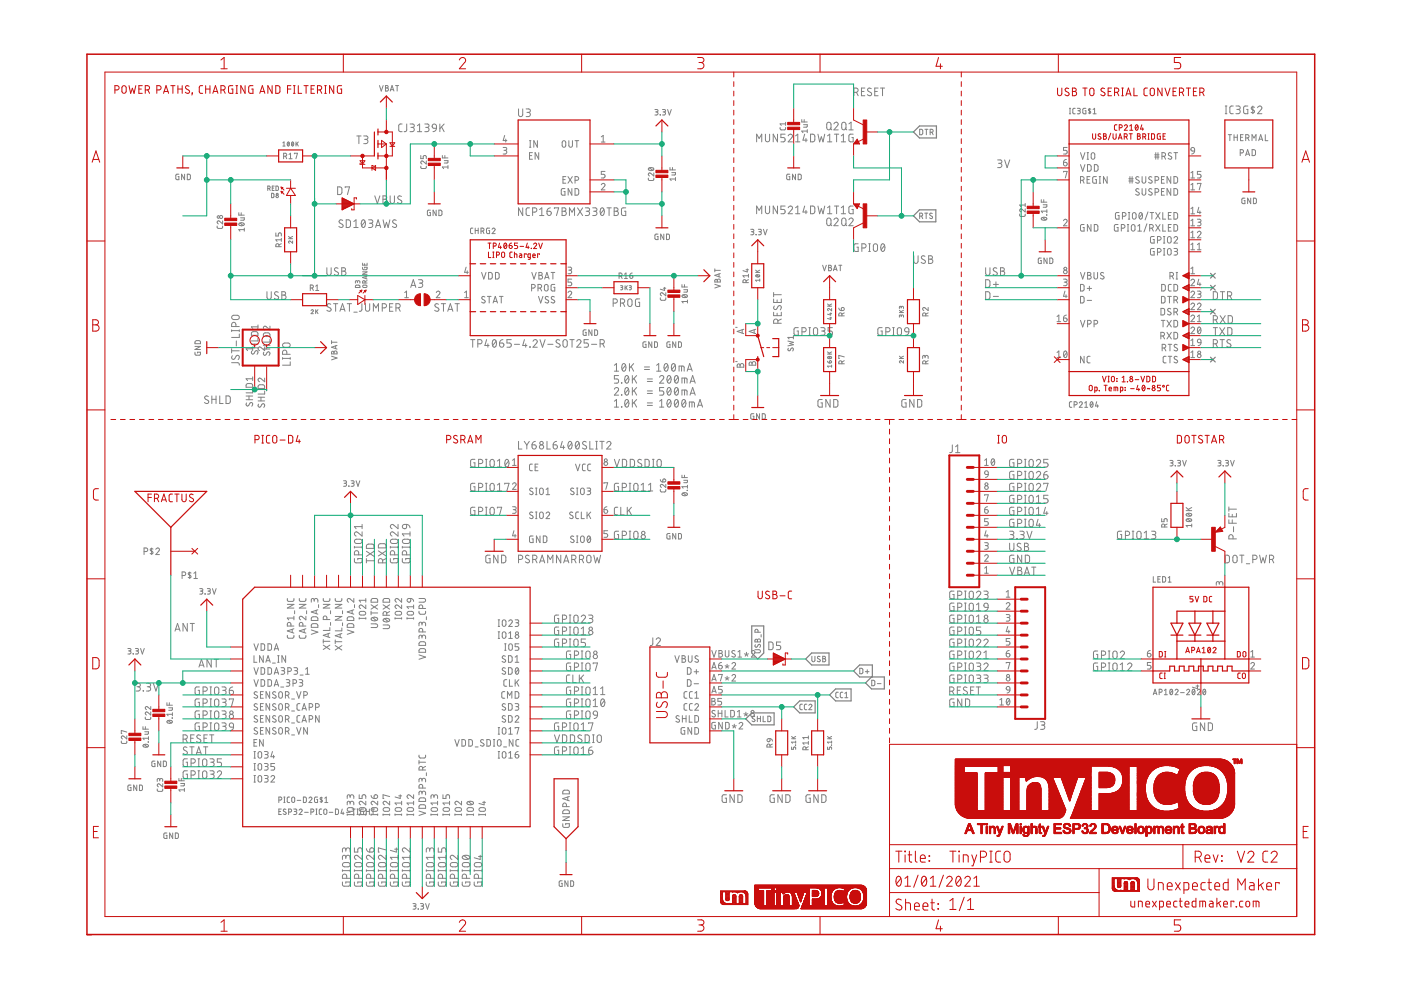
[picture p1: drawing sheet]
<svg xmlns="http://www.w3.org/2000/svg" width="297mm" height="210mm" viewBox="0 0 297 210" stroke-linecap="round" stroke-linejoin="round" font-family="sans-serif">
<g fill="none" stroke="#808080" stroke-width=".21">
<path d="M80.5 18.1l.3 1.2 .4-1.2M81.7 18.1l.4 .1 .2 .1-.3 .3 .4 .3-.2 .4h-.5zM81.7 18.6h.3M82.7 19.3l.4-1.2 .4 1.2M82.8 19h.6M83.9 18.1h.6M84.2 18.1v1.2M181 19.6h.5a.46 .46 0 0 0 .4-.5 .46 .46 0 0 0-.4-.4h-.5v1.6M181.6 19.6l.3 .7M182.6 19.4h.6M183.4 18.7h-.8v1.6h.8M184.7 18.8l-.2-.1a.37 .37 0 0 0-.5 .1 .37 .37 0 0 0 .1 .5l.5 .3a.38 .38 0 0 1 .2 .5 .38 .38 0 0 1-.6 .2l-.3-.2"/>
<path d="M185.5 19.4h.5M186.2 18.7h-.7v1.6h.7M186.7 18.7h.9M187.1 18.7v1.6M37.9 36.9l-.6 .2v.7l.1 .3h.5v-.7h-.2M39.1 36.9v1.2l-.6-1.2v1.2M39.7 36.9l.5 .1 .1 .1 .1 .7-.2 .3h-.5zM56.8 40l.4-.1-.1-.4h-.3v.9M57.1 40l.2 .4M57.7 39.9h.3M58.1 39.5h-.4v.9h.4M58.5 39.5l.5 .1v.5l-.1 .3h-.4z"/>
<path d="M60 30.3l.2-.2v.9M60 31h.5M60.1 33.1l.6-.1v-.4l-.6-.1v1.2M60.5 33.1l.3 .6M61 30.1a.4 .4 0 0 1 .4 .4 .4 .4 0 0 1-.4 .4l-.1-.2zM61.3 32.7l.3-.2v1.2M61.3 33.7h.6M61.3 30.3l-.4 .5M61.9 30.1a.4 .4 0 0 1 .4 .4 .4 .4 0 0 1-.4 .4l-.1-.4zM62.2 30.3l-.4 .5M62.4 32.6v-.1h.7l-.4 1.2M62.8 30.1v.9"/>
<path d="M62.9 30.4l.3 .6M63.2 30.1l-.4 .5M71.6 39.6l.6 .1 .3 .2v.9l-.3 .4-.6 .1zM73.2 39.8v-.2h.9l-.4 1.7M75.6 28.8h1M76.1 28.8v1.7M77.1 28.8h.6a.36 .36 0 0 1 .3 .4 .36 .36 0 0 1-.3 .3h-.4M77.6 29.5a.46 .46 0 0 1 .4 .5 .46 .46 0 0 1-.4 .5h-.5M85.3 26.3h-.5l-.3 .3 .1 1.1 .3 .2h.4M86.2 26.3v1.4l-.5 .2M86.9 26.3h.6a.36 .36 0 0 1 .3 .3 .36 .36 0 0 1-.3 .4h-.4M87.4 27a.46 .46 0 0 1 .4 .5 .46 .46 0 0 1-.4 .4h-.5"/>
<path d="M88.5 27.9h.9M88.5 26.6l.5-.3v1.6M89.2 35.2v.4l.3 .1h.8l.1-.5M89.2 33v.6h.5v-.3a.33 .33 0 0 1 .4-.3 .33 .33 0 0 1 .3 .3v.3M90.1 26.3h.5a.36 .36 0 0 1 .4 .3 .36 .36 0 0 1-.4 .4h-.3M90.4 34.1v.7l-.7-.6a.32 .32 0 0 0-.5 .1 .32 .32 0 0 0 .3 .5M90.5 27a.46 .46 0 0 1 .5 .5 .46 .46 0 0 1-.5 .4h-.4M91.8 26.4l.3-.1 .3 .1 .1 .8-.8-.1-.1-.4zM92.5 27.2l-.3 .6-.4 .1M93.3 26.3v1.6M93.6 26.9l.6 1M93.8 33v.5h1.2"/>
<path d="M94.2 26.3l-.9 1M94.2 34.1h.8l-.1 .4-.7 .1M94.3 33v.5M95 35.4h-1.2l.3 .4M95 35.1v.7M106.7 31.3h.6l.1 .2-.1 .3-.5 .1M107 28.7l-.3 1.1h.8M107.1 31.9a.39 .39 0 0 1 .4 .4 .39 .39 0 0 1-.4 .4h-.4M107.2 29.5v.6M109.9 23.1v1.2a.44 .44 0 0 0 .5 .4 .44 .44 0 0 0 .4-.4v-1.2M111.5 23.1h.6a.37 .37 0 0 1 .4 .4 .37 .37 0 0 1-.4 .3h-.4M112 23.8a.44 .44 0 0 1 .5 .5 .44 .44 0 0 1-.5 .4h-.5"/>
<path d="M112.3 29.8h.3M112.3 33h.4M112.3 31.2h.3M112.4 29.8v1.4M112.9 32.4h-.6v1.4h.6M113.9 29.8v1.4l-.7-1.4v1.4M114.2 32.4v1.4l-.7-1.4v1.4M119.3 30l.3-.2 .2 .2 .2 .8a.38 .38 0 0 1-.4 .4 .38 .38 0 0 1-.4-.4zM119.4 38.1h.4M119.8 40h-.6l-.2 .2v.9l.2 .3h.6v-.8h-.3M120 37.4h-.6v1.4h.6M120.4 37.4l.9 1.4"/>
<path d="M120.6 29.8v1a.38 .38 0 0 0 .4 .4 .38 .38 0 0 0 .4-.4v-1M121.2 40v1.4l-.7-1.4v1.4M121.3 37.4l-.9 1.4M121.9 40h.5l.3 .2v.8l-.3 .4h-.5zM121.9 38.2h.4a.39 .39 0 0 0 .4-.4 .39 .39 0 0 0-.4-.4h-.4v1.4M121.9 29.8h.8M122.3 29.8v1.4M127.5 39.2a.39 .39 0 0 1 .5-.3 .39 .39 0 0 1 .2 .6l-.7 .8h.8M127.5 29l.4-.3v1.4M127.5 30.1h.8M128.3 36.3h-.8v.7h.5a.4 .4 0 0 1 .3 .3 .4 .4 0 0 1-.3 .4h-.5M137.5 37.8v.3l.2 .2 .9-.1v-.4"/>
<path d="M137.5 35.7a.65 .65 0 0 1 1.1 .2 .63 .63 0 0 1-.6 .3 .63 .63 0 0 1-.5-.4zM137.7 35.6l.7 .5M138.6 36.7v.6l-.6-.5a.33 .33 0 0 0-.5 0 .33 .33 0 0 0 .2 .5M138.9 23.2h.5l.1 .2-.1 .3h-.4M139.2 23.7l.3 .3-.1 .3-.5 .1M140 24.4h.1M140.5 23.2h.5l.1 .2-.1 .3h-.4M140.8 23.7l.2 .2 .1 .2-.2 .3h-.4M141.5 23.2l.4 1.2 .4-1.2M142 35.5v.5h1.2M142.4 36.6h.8l-.1 .5h-.7M142.6 35.5v.5"/>
<path d="M143.2 38h-1.2l.3 .3M143.2 37.6v.7M160.4 30.1v-1.7l.6 1 .5-1v1.7M162.3 28.4v1.2a.44 .44 0 0 0 .4 .5 .44 .44 0 0 0 .5-.5v-1.2M164.8 28.4v1.7l-.9-1.7v1.7M165.4 27v.4l.3 .1h.8l.1-.5M166.5 28.4h-.9v.8h.5a.46 .46 0 0 1 .4 .4 .46 .46 0 0 1-.4 .5h-.5M166.6 25.9v.7M166.6 26.3h-1.2l.3 .3M167.1 28.8a.45 .45 0 0 1 .6-.3 .45 .45 0 0 1 .2 .7l-.8 .9h.9M167.4 36.9l-.6 .2v.7l.2 .3h.4v-.7h-.1M168.7 36.9v1.2l-.7-1.2v1.2"/>
<path d="M168.7 30.1h.9M168.7 28.8l.4-.4v1.7M169.2 36.9l.5 .1 .2 .1v.7l-.2 .3h-.5zM170 25.4v.5h1.2M170.4 26.4h.8l-.2 .5-.6 .1M170.5 25.4v.5M170.6 28.4l-.4 1.3h1M170.9 29.4v.7M171.2 27.8h-1.2l.2 .3M171.2 27.5v.6M171.9 28.4l.6 .1 .2 .2 .1 .9-.3 .4-.6 .1zM173.4 28.4l.4 1.7 .3-1.1 .4 1.1 .4-1.7"/>
<path d="M175.4 26l.3-.1 .3 .1 .2 1.1a.46 .46 0 0 1-.5 .4 .46 .46 0 0 1-.4-.4zM175.5 30.1h.9M175.5 28.8l.4-.4v1.7M176 27.2l.4 .3M176.8 26.3a.45 .45 0 0 1 .6-.4 .45 .45 0 0 1 .2 .7l-.8 .9h.9M176.9 28.4h.9M177.4 28.4v1.7M178.4 30.1h.9M178.4 28.8l.4-.4v1.7M178.6 26l.3-.1 .3 .1 .2 1.1a.46 .46 0 0 1-.5 .4 .46 .46 0 0 1-.4-.4zM179.2 27.2l.3 .3M180 27.5h.9"/>
<path d="M180 26.3l.4-.4v1.6M180.9 28.4l-.8 .2v1.4l.8 .1v-.9h-.3M195 27.4h.4l.2 .2v.7l-.2 .3h-.4zM196.1 27.4h.6M196.4 27.4v1.2M197.2 28l.6-.1v-.2l-.1-.3h-.5v1.2M197.6 28l.2 .6M211.5 33.9h.6a.36 .36 0 0 1 .3 .4 .36 .36 0 0 1-.3 .3h-.4M212 34.6a.46 .46 0 0 1 .4 .5 .46 .46 0 0 1-.4 .4h-.5M213 33.9l.5 1.6 .6-1.6M225.5 34.4h.5a.39 .39 0 0 1 .3 .4 .39 .39 0 0 1-.5 .4 .39 .39 0 0 1-.3-.4zM225.5 36.5v-.2h.8l-.4 1.4"/>
<path d="M226.1 33.8l-.4 .1-.2 .5M226.3 31.3h-.8v.6h.5a.4 .4 0 0 1 .3 .4 .4 .4 0 0 1-.3 .4h-.5M226.7 24.1h.3M226.7 23h.3M226.9 23v1.1M228 23h-.4l-.1 .2v.8l.5 .1M228.4 23h.5l.1 .2v.2l-.5 .1M228.7 23.5l.3 .1v.3l-.1 .2h-.5M229.1 38.2h.4a.39 .39 0 0 0 .3-.4 .39 .39 0 0 0-.3-.4h-.4v1.4M229.1 34.9l.5 1.4 .4-1.4M229.1 32.4l.5 1.4 .4-1.4M229.6 38.2l.2 .6"/>
<path d="M230.2 23l-.6 .1v.8l.1 .2h.5v-.6h-.2M230.5 32.4h.3M230.5 38.1h.4M230.5 33.8h.3M230.6 34.9h.5l.2 .3 .1 .7-.3 .4h-.5zM230.6 32.4v1.4M231 23v1.1M231.1 37.4h-.6v1.4h.6M231.3 23.2l-.4-.1-.1 .1 .5 .7-.2 .1-.3-.1M231.5 32.5l.2-.1 .3 .1 .1 .9a.38 .38 0 0 1-.4 .4 .38 .38 0 0 1-.3-.4zM231.8 23.2l.3-.2v1.1M231.8 24.1h.6"/>
<path d="M232 34.9h.6l.2 .3v.7l-.2 .4h-.6zM232.5 37.4l-.6 .1-.2 .1v.9l.2 .3h.6v-.7h-.3M233 37.4h.4M233 38.8h.4M233.2 37.4v1.4M234.7 37.4v1.4l-.7-1.4v1.4M239.3 38.4h1M239.3 37.9h1M239.6 37.4v1.4M240 37.4v1.4M241.5 37.6l-.5-.1-.2 .3 .6 .5a.35 .35 0 0 1 0 .5 .35 .35 0 0 1-.5 0l-.1-.1M242.1 37.4v1.1a.39 .39 0 0 0 .4 .3 .39 .39 0 0 0 .4-.3v-1.1"/>
<path d="M242.1 40v1a.39 .39 0 0 0 .4 .4 .39 .39 0 0 0 .4-.4v-1M244.2 37.6l-.4-.1-.2 .3 .1 .2 .4 .3a.35 .35 0 0 1 .1 .5 .35 .35 0 0 1-.6 0l-.1-.1M244.8 33.3h.9M244.8 32.8h.9M244.9 38.2h.4a.39 .39 0 0 0 .4-.4 .39 .39 0 0 0-.4-.4h-.4v1.4M245 32.4v1.4M245.5 32.4v1.4M246.3 38.1h.4M246.4 33.1h.3a.39 .39 0 0 0 .4-.3 .39 .39 0 0 0-.4-.4h-.3v1.4M246.8 33.1l.3 .7M246.9 37.4h-.6v1.4h.6M246.9 40h-.6v1.4h.6"/>
<path d="M248.2 37.4v1.4l-.8-1.4v1.4M248.2 40v1.4l-.8-1.4v1.4M248.4 32.5l-.5-.1-.2 .3 .1 .2 .5 .3a.35 .35 0 0 1 0 .5 .35 .35 0 0 1-.5 0l-.1-.1M248.9 37.4l.5 .1 .2 .2 .1 .8-.3 .3h-.5zM248.9 40h.5l.2 .2 .1 .8-.3 .4h-.5zM248.9 32.4h.8M249.3 32.4v1.4M252.5 36.6l.4-.3v1.4M252.5 39.2l.4-.3v1.4M252.5 37.7h.8M252.6 31.4h.6l.1 .6-.7-.1zM253.3 32l-.1 .4-.6 .3"/>
<path d="M253.9 39v-.1h.7l-.3 1.4M254.6 36.3h-.7v.7h.4a.4 .4 0 0 1 .3 .3 .4 .4 0 0 1-.3 .4h-.4M259.8 24.1h.3M259.8 22.5h.3M259.9 22.5v1.6M260.4 28.6h.7M260.8 28.6v1.2M261.5 22.5h-.5l-.2 .3v1.1l.2 .2h.5M261.6 28.6v1.2M261.6 29.1h.7M262 22.5h.6a.36 .36 0 0 1 .4 .3 .36 .36 0 0 1-.4 .4h-.4M262.3 28.6v1.2"/>
<path d="M262.5 23.2a.46 .46 0 0 1 .5 .5 .46 .46 0 0 1-.5 .4h-.5M263 32.4h.3a.35 .35 0 0 0 .4-.3 .35 .35 0 0 0-.4-.4h-.3v1.3M263 29.1h.4M263.6 28.6h-.6v1.2h.6M264.1 33l.4-1.3 .4 1.3M264.1 29.3h.4a.35 .35 0 0 0 .3-.4 .35 .35 0 0 0-.3-.3h-.4v1.2M264.2 32.7h.6M264.5 29.3l.3 .5M264.6 22.5h-.7l-.2 .2v1l.2 .4h.7v-.9h-.3M265.5 29.8v-1.2l.4 .7 .4-.7v1.2M265.5 31.7h.5l.2 .2v.9l-.2 .2h-.5zM265.6 22.5v1.6"/>
<path d="M266 22.8l-.5-.1-.2 .2 .6 .6 .1 .3-.4 .1-.3-.1M266.6 22.8a.44 .44 0 0 1 .7-.3 .44 .44 0 0 1 .1 .7l-.8 .9h.9M266.9 29.8l.4-1.2 .4 1.2M267 29.5h.6M268.3 28.6v1.2h.5M46 47.9l.1 .4 .2 .1h.8l.1-.5M47.2 46.8v.7l-.6-.6a.33 .33 0 0 0-.6 .1 .33 .33 0 0 0 .3 .5M50.6 45.1v.5h1.2M50.7 47.4a.65 .65 0 0 1 1.1 .2 .64 .64 0 0 1-1.1-.1zM50.9 47.3l.6 .5M51 46.2h.8l-.1 .5h-.7M51.1 45.1v.5"/>
<path d="M51.8 48.7h-1.2l.3 .3M51.8 48.4v.6M57.6 41l.5 .1-.2 .8h-.3zM58.5 49.4v.6h.5v-.4a.32 .32 0 0 1 .3-.2 .32 .32 0 0 1 .3 .2v.4M59.1 52.3l-.1-.6h-.4l-.1 .6h1.1M59.6 51.7l-.5 .2M59.6 50.8h-1.1l.2 .4M59.6 50.5v.7M61.2 50.6h.8M61.2 50.1l.5 .5M62 51.1v.5l-.5-.5h-.2l-.1 .2 .2 .3M62 50.1l-.5 .3"/>
<path d="M69.3 56.8v1.1a.46 .46 0 0 0 .5 .5 .46 .46 0 0 0 .4-.5v-1.1M71.7 56.9a.41 .41 0 0 0-.6-.1 .41 .41 0 0 0-.1 .6l.6 .3a.37 .37 0 0 1 .1 .5 .37 .37 0 0 1-.5 .2l-.3-.2M72.5 56.8h.4a.36 .36 0 0 1 .4 .3 .36 .36 0 0 1-.4 .4 .46 .46 0 0 1 .5 .4 .46 .46 0 0 1-.5 .5h-.4zM72.5 57.5h.4M72.7 46.7a.42 .42 0 0 0-.6-.1 .42 .42 0 0 0-.1 .6l.7 .6a.47 .47 0 0 1-.3 .5 .47 .47 0 0 1-.6-.3M73.4 46.6h.6l.3 .3v.9l-.3 .4h-.6zM75 48.2h.9M75 47l.5-.4v1.6M75.8 59.8l.3-.3 .2 .5M75.8 59.7l-.1-.2h-.2l-.1 .5M75.8 59.7v.2M76.8 46.7l.1-.1a.8 .8 0 0 1 .7 .6 .8 .8 0 0 1-.3 .8l-.3 .2a1.06 1.06 0 0 1-.2-1.5z"/>
<path d="M76.9 56.7v.3l.2 .2 .6-.1 .1-.4h-.5v.1M76.9 55.8v.4h.9v-.4M76.9 57.6h.9l-.9 .6h.9M77.3 55.9v.3M77.4 59.8l-.1-.3h-.3l-.1 .5h.9M77.4 59.8v.2M77.4 47l-.7 .9M77.6 58.6v.5M77.8 59.5l-.4 .2M77.8 58.5l-.9 .3 .9 .4M78.1 46.6h.6a.36 .36 0 0 1 .4 .4 .36 .36 0 0 1-.4 .3h-.4M78.6 47.3a.46 .46 0 0 1 .5 .5 .46 .46 0 0 1-.5 .4h-.5"/>
<path d="M79.5 41.5l.5 1.7 .5-1.7M79.6 48.2l.6-1.6 .5 1.6M79.8 47.8h.8M81.2 41.5h.4a.36 .36 0 0 1 .4 .4 .36 .36 0 0 1-.4 .3 .46 .46 0 0 1 .5 .5 .46 .46 0 0 1-.5 .5h-.4zM81.2 42.2h.4M81.2 46.6l.4 1.6 .3-1.1 .4 1.1 .4-1.6M82.7 41.5v1.2a.46 .46 0 0 0 .5 .5 .46 .46 0 0 0 .4-.5v-1.2M84 46.7a.41 .41 0 0 0-.6 0 .41 .41 0 0 0 0 .6l.5 .3a.41 .41 0 0 1 .1 .6 .41 .41 0 0 1-.6-.1l-.2-.1M85.1 41.7l-.2-.1a.38 .38 0 0 0-.5 .1 .38 .38 0 0 0 .1 .5l.5 .3a.4 .4 0 0 1 .1 .6 .4 .4 0 0 1-.6 0l-.2-.2M88.7 59.3h.6a.36 .36 0 0 1 .3 .4 .36 .36 0 0 1-.3 .3h-.4M91.2 44.6l-.6 .1v.8l.2 .2h.4v-.6h-.1M92.5 44.6v1.1l-.7-1.1v1.1"/>
<path d="M93 44.6h.5l.2 .1v.7l-.2 .3h-.5zM98.8 56.6l-.3 1.1h.8M99.1 57.4v.6M100.3 48.4h-.4l-.1 .2v.8l.5 .1M100.8 48.4v1.1M100.8 48.9h.6M101.4 48.4v1.1M102 49l.6-.1v-.4l-.6-.1v1.1M102.1 57.8l.5 1.4 .4-1.4M102.4 49l.2 .5M103.6 57.8h.5l.2 .2 .1 .8-.3 .3-.5 .1zM103.8 48.4l-.6 .1-.1 .8 .2 .2h.5v-.6h-.2"/>
<path d="M104.3 48.6a.32 .32 0 0 1 .5-.2 .32 .32 0 0 1 .1 .5l-.6 .6h.7M105.1 57.8h.5l.2 .2v.8l-.2 .3-.5 .1zM110.8 44.1v1.6l-.9-1.6v1.6M112.3 44.1h-.5l-.3 .3 .1 1.1 .2 .2h.5M112.8 57.8l.4 1.4 .5-1.4M112.9 45h.5a.46 .46 0 0 0 .4-.5 .46 .46 0 0 0-.4-.4h-.5v1.6M114.3 57.8l.6 .1 .1 .2-.3 .3a.39 .39 0 0 1 .3 .4 .39 .39 0 0 1-.3 .4h-.4zM114.3 58.4h.4M114.4 45.7h.9M114.4 44.4l.5-.3v1.6M115.5 59.2l.5-1.4 .4 1.4M115.6 58.8h.7"/>
<path d="M116 44.8h.5a.45 .45 0 0 1 .4 .5 .45 .45 0 0 1-.5 .4 .45 .45 0 0 1-.4-.5zM116.7 44.1l-.4 .1-.3 .6M116.8 57.8h.8M117.2 57.8v1.4M117.5 44.2v-.1h.9l-.4 1.6M119.2 44.1h.4a.36 .36 0 0 1 .4 .3 .36 .36 0 0 1-.4 .4 .46 .46 0 0 1 .5 .4 .46 .46 0 0 1-.5 .5h-.4zM119.2 44.8h.4M120.4 56.6h.5l.3 .3-.2 .3-.4 .1M120.7 45.7v-1.6l.6 .9 .5-.9v1.6M120.8 57.3a.38 .38 0 0 1 .4 .4 .38 .38 0 0 1-.4 .3h-.4M121.2 59.2h-.8v.6h.5a.39 .39 0 0 1 .3 .4 .39 .39 0 0 1-.3 .4h-.5M122.4 44.1l1.1 1.6"/>
<path d="M123.5 44.1l-1.1 1.6M124.1 44.1h.6a.36 .36 0 0 1 .3 .3 .36 .36 0 0 1-.3 .4h-.4M124.6 44.8a.46 .46 0 0 1 .4 .4 .46 .46 0 0 1-.4 .5h-.5M125.7 44.1h.5a.36 .36 0 0 1 .4 .3 .36 .36 0 0 1-.4 .4h-.3M126.1 44.8a.46 .46 0 0 1 .5 .4 .46 .46 0 0 1-.5 .5h-.4M127.4 44.2l.2-.1a.8 .8 0 0 1 .6 .5 .8 .8 0 0 1-.2 .9l-.3 .2a1.06 1.06 0 0 1-.3-1.5zM128 44.4l-.7 .9M128.7 44.1h.9M129.1 44.1v1.6M130.2 44.1h.5a.36 .36 0 0 1 .3 .3 .36 .36 0 0 1-.3 .4 .46 .46 0 0 1 .4 .4 .46 .46 0 0 1-.4 .5h-.5zM130.2 44.8h.5M131.3 58.5h.4l.2-.2-.1-.3-.5-.1v1.2"/>
<path d="M131.6 58.5l.3 .6M132.4 58.1l.3-.2v1.2M132.4 59.1h.6M132.7 44.1h-.7l-.2 .2 .1 1.3 .8 .1v-.9h-.3M133.5 58.4h.4a.32 .32 0 0 1 .3 .4 .32 .32 0 0 1-.4 .2 .32 .32 0 0 1-.3-.3zM134 57.9l-.3 .1-.2 .4M139.5 49.6l-.6 .2v.7l.1 .3h.5v-.7h-.2M140.7 49.6v1.2l-.6-1.2v1.2M141.3 49.6l.5 .1 .1 .1v.8l-.1 .2h-.5zM151.6 57v.6M151.6 57.3h1.1M151.7 59.3h.3l.1 .2 .1-.3h.3l.2 .1v.5h-1.1z"/>
<path d="M152.1 59.5v.3M152.4 58.1v.6M152.7 58l-1.1 .4 1.1 .4M158.2 59.9l-.1-.5h-.5l-.1 .5h1.2M158.2 57.2h.5M158.4 57v.7l-.9-.3M158.7 59.3l-.5 .2M158.7 58.5h-1.2l.3 .3M158.7 58.1v.7M159.2 48.6h.5l.1 .2-.1 .3h-.4M159.5 49.1l.3 .3v.3l-.6 .1M160.2 57.8h.9"/>
<path d="M160.2 57.3l.5 .5M160.3 58.4a.47 .47 0 0 1 .8 .2 .45 .45 0 0 1-.5 .2 .45 .45 0 0 1-.3-.4zM160.3 49.8h.1M160.4 58.3l.5 .4M160.4 45.3v-1.6l.6 .9 .5-.9v1.6M160.8 48.6h.5l.1 .2-.1 .3h-.4M161.1 59.4h-.9l.2 .2M161.1 59.2v.4M161.1 57.3l-.6 .3M161.1 49.1l.3 .2v.2l-.2 .2-.4 .1M161.9 48.6l.3 1.2 .4-1.2M162.3 43.7v1.2a.44 .44 0 0 0 .4 .4 .44 .44 0 0 0 .5-.4v-1.2"/>
<path d="M164.8 43.7v1.6l-.9-1.6v1.6M166.5 43.7h-.9v.7h.5a.46 .46 0 0 1 .4 .5 .46 .46 0 0 1-.4 .4h-.5M167.1 44a.45 .45 0 0 1 .6-.3 .45 .45 0 0 1 .2 .7l-.8 .9h.9M168.7 44l.4-.3v1.6M168.7 45.3h.9M170.6 43.7l-.4 1.3h1M170.9 44.6v.7M171.9 43.7h.6l.2 .3 .1 .9-.3 .4h-.6zM173.4 43.7l.4 1.6 .3-1.1 .4 1.1 .4-1.6M174.4 56.2l.4 1.2 .4-1.2M175.4 46.4l.3-.2 .3 .2 .2 1a.46 .46 0 0 1-.5 .5 .46 .46 0 0 1-.4-.5zM175.5 44l.4-.3v1.6"/>
<path d="M175.5 45.3h.9M175.7 56.2l.5 .1v.3l-.2 .1 .3 .3-.2 .4h-.4zM175.7 56.7h.3M176 47.5l.4 .4M176.7 57.4l.4-1.2 .4 1.2M176.8 46.6a.45 .45 0 0 1 .6-.4 .45 .45 0 0 1 .2 .7l-.8 1h.9M176.8 57.1h.6M176.9 43.7h.9M177.4 43.7v1.6M177.8 56.2h.7M178.2 56.2v1.2M178.4 44l.4-.3v1.6"/>
<path d="M178.4 45.3h.9M178.6 46.4l.3-.2 .3 .2 .2 1a.46 .46 0 0 1-.5 .5 .46 .46 0 0 1-.4-.5zM179.2 47.5l.3 .4M180 46.6a.45 .45 0 0 1 .6-.4 .45 .45 0 0 1 .2 .7l-.8 1h.9M180.9 43.7h-.7l-.2 .2 .1 1.3 .8 .1v-.9h-.3M181.9 51.7h-.6l-.2 .2v1.3l.8 .1v-.9h-.2M182.7 52.6h.5a.44 .44 0 0 0 .4-.5 .44 .44 0 0 0-.4-.4h-.5v1.6M184.2 53.3h.3M184.2 51.7h.3M184.4 51.7v1.6M185.3 51.8l.3-.1 .3 .1 .2 1.1a.44 .44 0 0 1-.5 .4 .44 .44 0 0 1-.4-.4zM186.9 51.8l.3-.1a.97 .97 0 0 1 0 1.6 1.03 1.03 0 0 1-.3-1.5z"/>
<path d="M187.5 52l-.7 1M193.7 54.2v1.2a.46 .46 0 0 0 .5 .5 .46 .46 0 0 0 .4-.5v-1.2M195 45.8l.6-.1v-.4l-.6-.1v1.2M195.4 45.8l.2 .6M196 45.2h.7M196.1 54.4a.41 .41 0 0 0-.6-.1 .41 .41 0 0 0-.1 .5l.6 .4a.37 .37 0 0 1 .1 .5 .37 .37 0 0 1-.5 .1l-.3-.2M196.4 45.2v1.2M196.9 54.2h.4a.36 .36 0 0 1 .4 .4 .36 .36 0 0 1-.4 .3 .46 .46 0 0 1 .5 .5 .46 .46 0 0 1-.5 .5h-.4zM196.9 54.9h.4M197.7 45.3l-.4-.1-.2 .2 .5 .5a.29 .29 0 0 1 0 .4 .29 .29 0 0 1-.4 0l-.1-.1M209 59.3h.6l.2 .3 .1 .9-.3 .4h-.6zM209 56.8v1.1a.46 .46 0 0 0 .4 .5 .46 .46 0 0 0 .5-.5v-1.1"/>
<path d="M211.2 59.8v1M211.3 56.9a.41 .41 0 0 0-.5-.1 .41 .41 0 0 0-.1 .6l.6 .3a.41 .41 0 0 1 0 .6 .41 .41 0 0 1-.6 0l-.2-.1M212.1 56.8h.5a.36 .36 0 0 1 .3 .3 .36 .36 0 0 1-.3 .4 .46 .46 0 0 1 .4 .4 .46 .46 0 0 1-.4 .5h-.5zM212.1 57.5h.5M216.2 45.4v.4l.3 .1 .8-.1 .1-.4M217.4 44.3v.6l-.7-.5a.32 .32 0 0 0-.5 .1 .32 .32 0 0 0 .3 .4M217.4 43.1v.7M217.4 43.5h-1.2l.3 .3M220.8 54.7l-.6 .1-.1 .8 .2 .3h.5v-.7h-.2M220.8 42.3v.6h1.2M220.9 46.2a.66 .66 0 0 1 1 .3 .67 .67 0 0 1-1.1-.2zM221 46.1l.7 .5"/>
<path d="M221.2 43.4h.8l-.2 .5h-.6M221.3 42.3v.6M221.9 45.6h.1M222 44.4v.7M222 44.8h-1.2l.2 .3M222 54.7v1.2l-.7-1.2v1.2M222.6 54.7h.4l.2 .2v.6l-.2 .4h-.4zM225.5 59.2h.6l.2 .2-.2 .4h-.5M225.5 46.8a.38 .38 0 0 1 .5-.3 .38 .38 0 0 1 .1 .6l-.6 .8h.8M225.9 59.8a.38 .38 0 0 1 .4 .4 .38 .38 0 0 1-.4 .4h-.4M229.1 57.8l.5 1.4 .4-1.4M229.8 47.6h-.5l-.2 .2v.9l.2 .3h.5v-.8h-.2"/>
<path d="M230.6 57.8l.6 .1v.4l-.2 .1a.39 .39 0 0 1 .4 .4 .39 .39 0 0 1-.4 .4h-.4zM230.6 58.4h.4M231.3 47.6v1.4l-.8-1.4v1.4M231.9 57.8v1a.38 .38 0 0 0 .4 .4 .38 .38 0 0 0 .4-.4v-1M232 47.6h.5l.2 .3v.9l-.2 .2h-.5zM234 57.9l-.5-.1-.2 .3 .6 .5a.35 .35 0 0 1 .1 .5 .35 .35 0 0 1-.6 0l-.1-.1M237 47.6h-.5l-.2 .2v.9l.2 .3h.5v-.8h-.2M237.3 45.1h-.6l-.2 .2v.9l.2 .2 .6 .1v-.8h-.3M237.7 48.4h.4a.39 .39 0 0 0 .4-.4 .39 .39 0 0 0-.4-.4h-.4v1.4M238 45.8h.4a.39 .39 0 0 0 .3-.3 .39 .39 0 0 0-.3-.4h-.4v1.4M239 49h.3M239 47.6h.3"/>
<path d="M239.2 47.6v1.4M239.2 45.1h.3M239.2 46.5h.3M239.4 45.1v1.4M240 47.7l.3-.1 .2 .1 .1 .9a.39 .39 0 0 1-.3 .4 .39 .39 0 0 1-.4-.4zM240.2 45.2l.3-.1 .2 .1 .2 .9a.39 .39 0 0 1-.4 .4 .39 .39 0 0 1-.4-.4zM241.2 49h.8M241.2 47.9l.4-.3v1.4M241.5 40.1l-.5-.1-.2 .3 .6 .5a.35 .35 0 0 1 0 .5 .35 .35 0 0 1-.5 0l-.1-.1M241.6 45.2l.3-.1a.83 .83 0 0 1 0 1.4 .87 .87 0 0 1-.3-1.3zM242.2 45.4l-.7 .8M243.2 47.5l-.7 1.7"/>
<path d="M243.4 44.9l-.6 1.7M243.8 48.4h.3a.39 .39 0 0 0 .4-.4 .39 .39 0 0 0-.4-.4h-.3v1.4M243.8 45.1h.8M244.2 40.1l-.4-.1-.2 .3 .1 .3 .4 .2a.35 .35 0 0 1 .1 .5 .35 .35 0 0 1-.6 0l-.1-.1M244.2 45.1v1.4M244.2 48.4l.3 .6M244.7 50.1l-.6 .1-.2 .1v.9l.2 .3h.6v-.7h-.2M244.7 52.7h-.6l-.2 .2v.9l.2 .3h.6v-.8h-.2M244.9 40.8h.4a.39 .39 0 0 0 .4-.4 .39 .39 0 0 0-.4-.4h-.4v1.4M245 45.1l1 1.4M245 47.6l1 1.4M245.4 50.9h.4a.39 .39 0 0 0 .4-.4 .39 .39 0 0 0-.4-.4h-.4v1.4"/>
<path d="M245.4 53.5h.4a.39 .39 0 0 0 .4-.4 .39 .39 0 0 0-.4-.4h-.4v1.4M246 45.1l-1 1.4M246 47.6l-1 1.4M246.3 40.6h.4M246.5 47.6v1.4h.6M246.5 45.1v1.4h.6M246.7 50.1h.3M246.7 51.5h.3M246.7 54.1h.3M246.7 52.7h.3M246.8 50.1v1.4M246.8 52.7v1.4"/>
<path d="M247.6 50.3l.3-.2 .3 .2 .1 .9a.39 .39 0 0 1-.4 .3 .39 .39 0 0 1-.4-.3zM247.6 52.8l.3-.1 .3 .1 .1 .9a.39 .39 0 0 1-.4 .4 .39 .39 0 0 1-.4-.4zM247.7 48.2h.5M247.7 45.7h.5M248.1 58.5h.3a.39 .39 0 0 0 .4-.3 .39 .39 0 0 0-.4-.4h-.3v1.4M248.3 45.1h-.6v1.4h.6M248.3 47.6h-.6v1.4h.6M248.5 58.5l.3 .7M248.9 45.1h.5l.2 .2 .1 .8-.3 .3-.5 .1zM248.9 47.6h.5l.2 .3 .1 .7-.3 .4h-.5zM248.9 50.5a.38 .38 0 0 1 .5-.3 .38 .38 0 0 1 .2 .6l-.7 .7h.8M248.9 52.7h.6l.2 .2-.2 .4h-.5"/>
<path d="M249.3 53.3a.38 .38 0 0 1 .4 .4 .38 .38 0 0 1-.4 .4h-.4M249.4 57.8h.3M249.4 59.2h.3M249.5 57.8v1.4M252.5 59.5a.38 .38 0 0 1 .5-.3 .38 .38 0 0 1 .2 .6l-.7 .8h.8M252.5 45.3h.8M252.5 44.3l.4-.4v1.4M252.5 46.8l.4-.3v1.4M252.5 49.3l.4-.3v1.4M252.5 51.9l.4-.3v1.4M252.5 57l.4-.4v1.4M252.5 47.9h.8"/>
<path d="M252.5 50.4h.8M252.5 53h.8M252.5 58h.8M252.5 40.3h.8M253.9 46.5h.6l.1 .2-.1 .4h-.5M253.9 49.3a.38 .38 0 0 1 .5-.2 .38 .38 0 0 1 .1 .6l-.6 .7h.7M253.9 53h.7M253.9 51.9l.4-.3v1.4M254.2 43.9l-.3 1.1h.7M254.2 59.2l-.3 1.1h.7M254.3 47.1a.38 .38 0 0 1 .3 .4 .38 .38 0 0 1-.3 .4h-.4M254.4 44.7v.6"/>
<path d="M254.4 60v.6M263.9 42l-.6 .1v.8l.2 .3h.4v-.7h-.1M265.2 42v1.2l-.7-1.2v1.2M265.7 42h.5l.2 .2v.7l-.2 .3h-.5zM41.3 74.7l.2 .6 .9-.1 .1-.5h-.6v.2M41.3 73.4h1.2l-1.2 .7h1.2M41.4 72.3h.9l.2 .1v.5h-1.2zM49.1 76.9h1.4l.2 .5M49.1 74.4h1.6M49.1 69.9v.4M49.1 73.9v.9M49.1 70.1h1.6"/>
<path d="M49.3 75.4l-.2 .2a.37 .37 0 0 0 .2 .5 .37 .37 0 0 0 .5-.1l.3-.5a.38 .38 0 0 1 .5-.1 .38 .38 0 0 1 .1 .5l-.2 .3M49.3 67l1-.2a.46 .46 0 0 1 .4 .5 .46 .46 0 0 1-.4 .5l-1-.2-.2-.3zM50 69.2v-.4a.46 .46 0 0 0-.4-.5 .46 .46 0 0 0-.5 .5v.4h1.6M50.1 72.3v1.1M50.7 69.9v.4M50.7 70.8v.7h-1.6M53.3 73h1.4M53.3 73.7h1.4M53.4 74.4l-.1 .5 .3 .2 .5-.6a.39 .39 0 0 1 .6 0 .39 .39 0 0 1-.2 .6M53.4 70.4h1l.3 .2v.5h-1.4zM53.6 74h-1.4l.3 .3M53.6 73.6v.7"/>
<path d="M53.6 79.9v.8M53.9 73v.7M54.7 71.7v.6h-1.4M54.7 68.9v.8M54.7 69.3h-1.4l.3 .4M55.8 74h1.4M55.8 73.2h1.4M55.9 74.7v.4l.2 .2 .5-.6a.39 .39 0 0 1 .7 .1 .39 .39 0 0 1-.3 .6M55.9 70.7l1.1-.1 .2 .2v.6h-1.4zM56.1 73.6v.7l-.8-.6a.38 .38 0 0 0-.6 .1 .38 .38 0 0 0 .3 .5M56.5 73.2v.8M56.6 61.8v1.2a.46 .46 0 0 0 .5 .5 .46 .46 0 0 0 .4-.5v-1.2"/>
<path d="M57.2 69.2v.7l-.7-.6a.38 .38 0 0 0-.6 .1 .38 .38 0 0 0 .2 .5M57.2 71.9v.6h-1.4M59 62a.42 .42 0 0 0-.6-.1 .42 .42 0 0 0-.1 .5l.6 .4a.37 .37 0 0 1 .1 .5 .37 .37 0 0 1-.5 .1l-.3-.2M59.8 61.8h.4a.36 .36 0 0 1 .4 .4 .36 .36 0 0 1-.4 .4 .46 .46 0 0 1 .5 .4 .46 .46 0 0 1-.5 .5h-.4zM59.8 62.6h.4M59.9 76h1.6M59.9 75.8v.4M60 72.9l1.1-.2a.46 .46 0 0 1 .4 .5 .46 .46 0 0 1-.4 .4l-1.1-.1-.1-.3zM60.8 75.1v-.4a.46 .46 0 0 0-.4-.5 .46 .46 0 0 0-.5 .5v.4h1.6M61.5 76.7v.7h-1.6M61.5 75.8v.4M65.8 61.1l.6-.2v-.4l-.6-.1v1.2"/>
<path d="M66 65.8a.24 .24 0 0 1 .3-.1 .24 .24 0 0 1 .1 .3l-.4 .5h.4M66.2 61.1l.2 .5M66.9 65.7v.8M66.9 60.7l.3-.3v1.2M66.9 61.6h.7M67.1 66l.3 .5M67.4 65.7l-.5 .5M70.1 64.5a.42 .42 0 0 0-.6-.1 .42 .42 0 0 0-.1 .6l.6 .3a.38 .38 0 0 1 .2 .5 .38 .38 0 0 1-.6 .2l-.3-.2M70.3 75.5l1.2 .4-1.2 .4M70.3 72.2v.7M70.3 72.6h1.2M70.4 74.5h.3l.1 .2 .1-.2 .3-.1 .2 .2 .1 .4h-1.2z"/>
<path d="M70.7 64.4h.9M70.8 74.7v.3M71.2 64.4v1.6M71.2 73.3v.6M71.5 73.2l-1.2 .4 1.2 .4M72.1 66l.5-1.6 .6 1.6M72.2 65.6h.8M73.6 64.4h.9M74.1 64.4v1.6M75 66.2h.7M75.4 60.5h.8l.1 .5h-.9zM76.7 64.4v1.4l-.5 .2"/>
<path d="M76.9 60.5h.8l.1 .3-.1 .1h-.7zM77.5 64.4v1.2a.44 .44 0 0 0 .4 .4 .44 .44 0 0 0 .5-.4v-1.2M79.2 66v-1.6l.5 .9 .5-.9v1.6M81 65.3h.5a.44 .44 0 0 0 .5-.5 .44 .44 0 0 0-.5-.4h-.5v1.6M82.6 65.1h.5M83.3 64.4h-.7v1.6h.7M83.9 65.3h.5a.44 .44 0 0 0 .5-.5 .44 .44 0 0 0-.5-.4h-.5v1.6M84.5 65.3l.4 .7M85.8 63.1h.8M85.8 62l.4-.3v1.4M87.1 60.9l.5-1.6 .6 1.6M87.2 60.5h.8"/>
<path d="M89.2 60a.46 .46 0 0 1 .4 .5 .46 .46 0 0 1-.4 .4h-.5M92.5 62a.38 .38 0 0 1 .5-.2 .38 .38 0 0 1 .2 .6l-.7 .7h.8M93 64.5a.41 .41 0 0 0-.6-.1 .41 .41 0 0 0-.1 .6l.6 .3a.38 .38 0 0 1 .1 .5 .38 .38 0 0 1-.5 .2l-.3-.2M93.6 64.4h.9M94 64.4v1.6M94.9 66l.6-1.6 .5 1.6M95.1 65.6h.8M96.5 64.4h.9M96.9 64.4v1.6M98.5 63.1h.8M98.5 62l.4-.3v1.4M99.8 72h.9"/>
<path d="M100.2 72v1.6M101.3 72.9h.5a.44 .44 0 0 0 .4-.4 .44 .44 0 0 0-.4-.5h-.5v1.6M102.8 63l-.5-.1-.1 .3 .1 .2 .4 .3a.35 .35 0 0 1 .1 .5 .35 .35 0 0 1-.6 0l-.1-.1M103.2 72l-.4 1.3h.9M103.3 62.8h.8M103.4 72.9v.7M103.7 62.8v1.4M104.5 64.2l.5-1.4 .5 1.4M104.6 72.1l.2-.1a.95 .95 0 0 1 0 1.6 1 1 0 0 1-.2-1.5zM104.6 63.9h.7M105.2 72.4l-.7 .9M105.9 62.8h.8"/>
<path d="M105.9 72.7h.6a.45 .45 0 0 1 .3 .5 .45 .45 0 0 1-.5 .4 .45 .45 0 0 1-.4-.4zM106.3 62.8v1.4M106.6 72l-.4 .1-.3 .6M108.4 72h-.9v.7h.5a.45 .45 0 0 1 .4 .5 .45 .45 0 0 1-.4 .4h-.5M109.1 73h1.1M111.2 72l-.4 1.3h.9M111.5 72.9v.7M112.3 73.5l.1 .1zM112.7 61.1h.4a.39 .39 0 0 0 .4-.4 .39 .39 0 0 0-.4-.4h-.4v1.4M113 72.4a.44 .44 0 0 1 .6-.4 .44 .44 0 0 1 .2 .7l-.8 .9h.9M114.1 61.1h.3a.39 .39 0 0 0 .5-.4 .39 .39 0 0 0-.5-.4h-.3v1.4M114.2 62.8l.4 1.4 .5-1.4"/>
<path d="M114.5 72l.5 1.6 .6-1.6M114.5 61.1l.4 .6M115.5 60.4h.6l.1 .9a.39 .39 0 0 1-.4 .4 .39 .39 0 0 1-.4-.4zM116.1 73h1.1M116.3 63l-.5-.1-.2 .3 .2 .2 .4 .3a.35 .35 0 0 1 0 .5 .35 .35 0 0 1-.5 0l-.1-.1M117.5 63a.35 .35 0 0 0-.5-.1 .35 .35 0 0 0 0 .5l.5 .3a.38 .38 0 0 1-.1 .6 .38 .38 0 0 1-.6-.2M117.6 60.3h-.6l-.1 .2-.1 .9 .2 .3h.6v-.8h-.2M118.7 72.1a.41 .41 0 0 0-.6-.1 .41 .41 0 0 0-.1 .6l.6 .3a.38 .38 0 0 1 .1 .6 .38 .38 0 0 1-.5 .1l-.3-.2M119.5 72.1l.3-.1 .3 .1 .2 1.1a.46 .46 0 0 1-.5 .4 .46 .46 0 0 1-.4-.4zM120.4 62a.38 .38 0 0 1 .6-.2 .38 .38 0 0 1 .1 .6l-.7 .7h.8M120.8 72h.9M121.3 72v1.6"/>
<path d="M122.3 72.4a.44 .44 0 0 1 .6-.4 .44 .44 0 0 1 .1 .7l-.7 .9h.9M124.3 69.9l-.6 .2-.1 .9 .2 .1h.5v-.6h-.2M124.8 72h-1v.7h.6a.45 .45 0 0 1 .4 .5 .45 .45 0 0 1-.4 .4h-.6M125.4 73h1.1M125.5 69.9v1.2l-.7-1.2v1.2M126.1 69.9l.6 .2v.8l-.3 .2h-.3zM127.2 72.9h.5a.44 .44 0 0 0 .4-.4 .44 .44 0 0 0-.4-.5h-.5v1.6M127.8 72.9l.3 .7M130 64.3h.5a.44 .44 0 0 0 .4-.5 .44 .44 0 0 0-.4-.4h-.5v1.6M130.3 77.4l.4-.3v1.6M130.3 78.7h.8M131.1 79.6h-.8v.7h.5a.45 .45 0 0 1 .4 .5 .45 .45 0 0 1-.4 .4h-.5"/>
<path d="M131.6 64.3h.4a.44 .44 0 0 0 .5-.5 .44 .44 0 0 0-.5-.4h-.4v1.6M131.6 60.6l.4 .1-.2 .3M131.7 61h.1M131.8 61l.2 .1v.2l-.4 .1M132 77.2l.3-.1a.95 .95 0 0 1 0 1.6 1 1 0 0 1-.3-1.5zM132.1 64.3l.4 .7M132.5 60.6v.8M132.6 77.4l-.7 .9M132.7 79.7l.2-.1a.93 .93 0 0 1 0 1.6 1.02 1.02 0 0 1-.2-1.5zM132.7 60.9l.3 .5M133 60.6l-.5 .5M133.2 63.5l.4-.1 .3 .1 .1 1a.46 .46 0 0 1-.4 .5 .46 .46 0 0 1-.5-.5z"/>
<path d="M133.2 80l-.7 .9M133.4 60.6h.4l.1 .2-.1 .1-.3 .1M133.5 77.1v1.6M133.6 61l.2 .1v.2l-.4 .1M133.8 77.7l.5 1M134.1 79.6v1.6M134.3 77.1l-.8 1M135 79.6l-.9 1M135.6 63.4h-.7l-.2 .2v1l.2 .4h.7v-.9h-.2M136.6 78.3h1.1M136.6 77.8h1.1M137 72.5l-.6 .1-.1 .8 .2 .2 .5 .1v-.7h-.2"/>
<path d="M138.2 72.5v1.2l-.7-1.2v1.2M138.8 72.5l.6 .2v.7l-.3 .3h-.3zM139.2 78.7h.9M139.2 77.4l.5-.3v1.6M139.8 80a.44 .44 0 0 1 .7-.4 .44 .44 0 0 1 .1 .7l-.8 .9h.9M140 63.1v.4l.3 .2 .7-.1 .2-.5M140.7 61.1h.5M140.9 60.9v.7l-.9-.3M141 77.2l.2-.1a.95 .95 0 0 1 0 1.6 .98 .98 0 0 1-.2-1.5zM141.2 62.1v.6l-.7-.5a.33 .33 0 0 0-.5 0 .33 .33 0 0 0 .3 .5M141.6 77.4l-.7 .9M141.6 79.7l.3-.1a.95 .95 0 0 1 0 1.6 1 1 0 0 1-.3-1.5z"/>
<path d="M142 72.5l-.6 .1v.8l.2 .2 .4 .1v-.7h-.1M142.2 80l-.7 .9M142.5 77.2l.3-.1a.95 .95 0 0 1 0 1.6 1 1 0 0 1-.3-1.5zM143.2 77.4l-.8 .9M143.2 79.7l.2-.1a.95 .95 0 0 1 0 1.6 1 1 0 0 1-.2-1.5zM143.3 72.5v1.2l-.7-1.2v1.2M143.8 80l-.8 .9M143.8 72.5l.7 .2v.7l-.3 .3h-.4zM144 78.7v-1.1l1 .1 .1 1M144.5 77.6v1.1M144.6 60.3v.6h1.2M144.7 62.6a.63 .63 0 0 1 1 .3 .64 .64 0 0 1-1.1-.2z"/>
<path d="M144.8 62.5l.7 .5M145 61.4h.8l-.1 .5h-.7M145.1 60.3v.6M145.7 78.7l.5-1.6 .6 1.6M145.8 63.9h-1.2l.2 .3M145.8 63.6v.6M145.8 78.3h.8M151.6 60.3l1.1 .4-1.1 .4M156 76.7h.3M156 69.4h.3M156.4 77.2h.4l.1 .3a.39 .39 0 0 1 .4-.4 .39 .39 0 0 1 .4 .4v.4h-1.4zM156.9 77.5v.4"/>
<path d="M157.4 69.9v.7M157.7 69.8l-1.4 .5 1.4 .4M158.9 76.9l.3-.1 .2 .2a.39 .39 0 0 1 .4-.3 .39 .39 0 0 1 .4 .3v.4h-1.4zM159.4 77v.4M159.9 69.9v.7M160.2 69.8l-1.4 .5 1.4 .4M164 66.2v.7h1.7v-.7M164 62v.9M164 63.4v.7h1.7v-.7M164 62.5h1.7M164.2 64.9a.41 .41 0 0 0-.1 .6 .41 .41 0 0 0 .5 .1l.4-.6a.41 .41 0 0 1 .6-.1 .41 .41 0 0 1-.1 .6l-.1 .2M164.8 63.6v.5"/>
<path d="M164.8 66.4v.5M164.9 68.5v-.4a.46 .46 0 0 0-.4-.5 .46 .46 0 0 0-.5 .5v.4h1.7M165.7 67.6l-.8 .4M167 72.3l1.2 .3-.8 .2 .8 .3-1.2 .2M167.2 73.8l-.1 .4 .2 .2 .4-.5a.32 .32 0 0 1 .5 0 .32 .32 0 0 1-.1 .5M168.2 71.2v.7M168.2 71.5h-1.2l.3 .4M169.2 69.5h-.6l-.2 .2-.1 1 .3 .4h.6v-.9h-.2M170 70.4h.5a.44 .44 0 0 0 .4-.5 .44 .44 0 0 0-.4-.4h-.5v1.6M171.5 71.1h.4M171.5 69.5h.4M171.7 69.5v1.6"/>
<path d="M172.6 69.6l.3-.1 .3 .1 .2 1a.44 .44 0 0 1-.5 .5 .44 .44 0 0 1-.4-.5zM174 69.5h.6a.36 .36 0 0 1 .3 .3 .36 .36 0 0 1-.3 .4h-.4M174.5 70.2a.44 .44 0 0 1 .4 .4 .44 .44 0 0 1-.4 .5h-.5M175.5 76.6l.3 .4M175.5 75.1h.8M175.5 64.9h.8M175.5 64.5l.5 .4M175.5 74.6l.5 .5M175.5 75.7a.46 .46 0 0 1 .5-.1 .46 .46 0 0 1 .3 .3 .45 .45 0 0 1-.5 .2 .45 .45 0 0 1-.3-.4zM175.6 75.6l.5 .4M175.9 76.6l.3-.1 .1 .3-.5 .2zM175.9 67.4h.4"/>
<path d="M175.9 66.5h.4M176.1 67.2v.5l-.6-.2M176.1 66.3v.5l-.6-.2M176.3 65.4v.5l-.5-.4a.23 .23 0 0 0-.3 .1 .23 .23 0 0 0 .1 .3M176.3 77.4v.5M176.3 64.5l-.5 .2M176.3 77.6h-.8l.1 .3M176.3 74.6l-.5 .3M176.5 69.5h-.9v.7h.5a.45 .45 0 0 1 .4 .4 .45 .45 0 0 1-.4 .5h-.5M177.8 65.3l.2 .4 .4 .1M178.4 65.3a.33 .33 0 0 1 .6 .1 .33 .33 0 0 1-.3 .4h-.3zM178.5 67l-.1-.6h-.4l-.2 .6h1.2"/>
<path d="M178.5 77.1l-.1-.5h-.4l-.2 .5h1.2M179 75.7l-1.2-.3v.6h.2M179 66.3l-.5 .3M179 76.5l-.5 .3M187 69.5h-.6l-.2 .2-.1 1 .3 .4h.6v-.9h-.2M187.8 70.4h.5a.44 .44 0 0 0 .4-.5 .44 .44 0 0 0-.4-.4h-.5v1.6M189.3 71.1h.3M189.3 69.5h.3M189.4 69.5v1.6M190.4 69.6l.3-.1 .3 .1 .1 1a.44 .44 0 0 1-.4 .5 .44 .44 0 0 1-.5-.5zM190.7 76h.9M190.7 66.3h.9"/>
<path d="M190.7 65.8l.5 .5M190.7 75.5l.5 .5M191.1 67l.1-.2h.2l.2 .4M191.1 67.1v-.3h-.3l-.1 .4M191.1 65.2l.1-.2h.2l.2 .4M191.1 65.3v-.3l-.2-.1-.2 .1v.4M191.6 76.5v.5l-.5-.4a.23 .23 0 0 0-.4 0 .23 .23 0 0 0 .2 .4M191.6 65.8l-.6 .3M191.6 75.5l-.6 .3M191.9 69.6l.4-.1 .3 .1 .1 .8-.8-.1-.1-.4zM192.7 70.4l-.3 .6-.4 .1M196.1 75.7l.3-.3h.3l.1 .6"/>
<path d="M196.1 75.9v-.4l-.3-.1-.2 .1v.5M196.3 67l-.1-.6-.3-.1-.3 .2v.5h1.2M196.3 77.1l-.1-.5-.3-.1-.3 .2v.4h1.2M196.8 65.2v.6l-.7-.5a.32 .32 0 0 0-.5 .1 .32 .32 0 0 0 .3 .4M196.8 66.3l-.5 .3M196.8 76.5l-.5 .3M209 61.8l.6 .1 .2 .2 .1 .9-.3 .4-.6 .1zM210.6 60.3h1.1M210.6 62.8h1.1M224.1 75.8h.8M224.1 74.7l.4-.3v1.4M224.1 67.1l.4-.3v1.4"/>
<path d="M224.1 68.2h.8M225.5 67.4h.5a.39 .39 0 0 1 .3 .5 .39 .39 0 0 1-.5 .3 .39 .39 0 0 1-.3-.4zM225.7 74.5l.2-.1a.83 .83 0 0 1 0 1.4 .87 .87 0 0 1-.2-1.3zM225.8 61.7l-.3 1.1h.8M226 62.5v.6M226.1 66.8l-.5 .3-.1 .3M226.2 74.7l-.6 .8M229.1 60.3h.5l.2 .2v1l-.2 .2h-.5zM229.1 62.8l.5 .1 .2 .2v.9l-.2 .2h-.5zM229.1 67.9l.5 1.4 .4-1.4M229.8 75.5v1.4l-.7-1.4v1.4M230.5 61.2h.9"/>
<path d="M230.5 63.7h.9M230.6 68.7h.4a.39 .39 0 0 0 .4-.4 .39 .39 0 0 0-.4-.4h-.4v1.4M231 60.7v.9M231.1 75.5l-.4 .1-.2 .3v.9l.2 .1h.4M232 68.7h.3a.39 .39 0 0 0 .4-.4 .39 .39 0 0 0-.4-.4h-.3v1.4M246.1 71.2h.4a.39 .39 0 0 0 .4-.3 .39 .39 0 0 0-.4-.4h-.4v1.4M246.1 65.4h.6l.2 .2v.9l-.2 .3h-.6zM246.2 67.9h.8M246.3 62.8l.5 .1 .2 .2v.9l-.2 .2h-.5zM246.3 60.3h.5l.2 .2 .1 .8-.3 .4h-.5zM246.4 73.8h.4a.39 .39 0 0 0 .4-.4 .39 .39 0 0 0-.4-.4h-.4v1.4M246.6 71.2l.3 .7"/>
<path d="M246.6 67.9v1.4M246.9 73.8l.3 .6M247.2 75.5l-.4 .1-.2 .3v.9l.2 .1h.4M247.4 70.5l.9 1.4M247.4 67.9l.9 1.4M247.6 62.8h.7M247.7 73h.7M247.7 75.5h.7M247.9 62.8v1.4M248.1 73v1.4M248.1 75.5v1.4M248.2 65.5l-.1-.1a.33 .33 0 0 0-.5 .1 .33 .33 0 0 0 .1 .5l.4 .2a.35 .35 0 0 1 .1 .5 .35 .35 0 0 1-.6 0l-.1-.1"/>
<path d="M248.3 60.3h-.4l-.2 .3v.9l.2 .2h.4M248.3 70.5l-.9 1.4M248.3 67.9l-.9 1.4M248.9 60.3h.5l.2 .2 .1 .8-.3 .4h-.5zM248.9 66.2h.4a.39 .39 0 0 0 .4-.4 .39 .39 0 0 0-.4-.4h-.4v1.4M248.9 63.6h.4a.39 .39 0 0 0 .4-.4 .39 .39 0 0 0-.4-.4h-.4v1.4M248.9 70.5h.5l.2 .2 .1 .8-.3 .3-.5 .1zM248.9 67.9h.5l.2 .3 .1 .7-.3 .4h-.5zM249.4 66.2l.3 .6M249.4 63.6l.3 .6M249.6 75.7a.35 .35 0 0 0-.5-.1 .35 .35 0 0 0-.1 .5l.5 .2a.38 .38 0 0 1 0 .7 .38 .38 0 0 1-.6-.2M249.6 73.1a.35 .35 0 0 0-.5 0 .35 .35 0 0 0 0 .5l.4 .2a.32 .32 0 0 1 .1 .5 .32 .32 0 0 1-.4 .1l-.3-.2"/>
<path d="M252.5 64.6a.38 .38 0 0 1 .5-.3 .38 .38 0 0 1 .2 .6l-.7 .8h.8M252.5 62a.38 .38 0 0 1 .5-.2 .38 .38 0 0 1 .2 .6l-.7 .7h.8M252.5 69.7a.38 .38 0 0 1 .5-.3 .38 .38 0 0 1 .2 .6l-.7 .7h.8M252.5 67.1a.38 .38 0 0 1 .5-.3 .38 .38 0 0 1 .2 .6l-.7 .8h.8M252.5 72.2l.4-.3v1.4M252.5 74.7l.4-.3v1.4M252.5 75.8h.8M252.5 73.3h.8M253.9 64.6a.38 .38 0 0 1 .5-.3 .38 .38 0 0 1 .1 .6l-.6 .8h.7M253.9 61.7l.6 .1 .1 .2-.1 .3-.5 .1M253.9 67.1l.4-.3v1.4M253.9 68.2h.7"/>
<path d="M254 72l.3-.1 .2 .1 .1 .7-.6-.1zM254 69.4l.3-.1a.83 .83 0 0 1 0 1.4 .87 .87 0 0 1-.3-1.3zM254.3 62.4a.38 .38 0 0 1 .3 .3 .38 .38 0 0 1-.3 .4h-.4M254.6 69.7l-.7 .7M254.6 72.7l-.1 .3-.5 .3M257.2 72.9h.5a.44 .44 0 0 0 .4-.4 .44 .44 0 0 0-.4-.5h-.5v1.6M257.2 61.8l.7 .1 .2 .2v1.1l-.2 .2-.7 .1zM257.2 67.8h.5a.44 .44 0 0 0 .4-.4 .44 .44 0 0 0-.4-.5h-.5v1.6M257.2 69.5h.9M257.7 69.5v1.6M257.8 72.9l.3 .7M257.8 67.8l.3 .7"/>
<path d="M258.6 69.5l1.1 1.6M258.7 72h.9M258.7 66.9l1.1 1.6M258.7 61.8h1M259.1 72v1.6M259.2 61.8v1.7M259.7 69.5l-1.1 1.6M259.8 66.9l-1.1 1.6M260.3 62.7h.4a.44 .44 0 0 0 .5-.4 .44 .44 0 0 0-.5-.5h-.4v1.7M260.3 69.5h.6l.3 .2v1.1l-.3 .3h-.6zM260.4 66.9l.6 .1 .3 .2v.9l-.3 .4h-.6zM260.8 62.7l.4 .8"/>
<path d="M260.9 72.1a.41 .41 0 0 0-.6 0 .41 .41 0 0 0 0 .6l.5 .2a.44 .44 0 0 1 0 .7 .44 .44 0 0 1-.7-.2M44.2 84.1a.41 .41 0 0 0-.6-.1 .41 .41 0 0 0-.1 .5l.6 .4a.41 .41 0 0 1 0 .6 .41 .41 0 0 1-.6-.1l-.2-.1M44.9 83.9v1.7M44.9 84.7h.9M45.8 83.9v1.7M46.6 83.9v1.7h.7M47.9 83.9l.7 .1 .2 .2v1.1l-.2 .2-.7 .1zM52.2 84.8h1.4M52.2 84h1.4M52.3 85.4l-.1 .5 .3 .2 .5-.6a.39 .39 0 0 1 .6 0 .39 .39 0 0 1-.2 .6M52.3 81.4h1l.3 .2v.5h-1.4zM52.8 84v.8"/>
<path d="M53.6 82.7v.6h-1.4M53.6 80.3h-1.4l.3 .4M54.7 85h1.4M54.7 84.2h1.4M54.8 85.7l-.1 .4 .3 .2 .5-.6a.39 .39 0 0 1 .6 .1 .39 .39 0 0 1-.2 .6M54.8 81.7l1.1-.1 .2 .2v.6h-1.4zM55.3 84.2v.8M56.1 80.2v.7l-.8-.6a.38 .38 0 0 0-.6 .1 .38 .38 0 0 0 .3 .5M56.1 82.9v.6h-1.4M100.7 97.4h-.6l-.3 .2v1.1l.2 .3h.7v-.9h-.3M101.5 98.3h.4a.46 .46 0 0 0 .5-.5 .46 .46 0 0 0-.5-.4h-.4v1.6M102.9 99h.4"/>
<path d="M102.9 97.4h.4M103.1 97.4v1.6M104 97.5l.4-.1 .3 .1 .1 1.1a.46 .46 0 0 1-.5 .4 .46 .46 0 0 1-.4-.4zM105.5 99h.9M105.5 97.7l.4-.3v1.6M107.2 97.5l.3-.1a.95 .95 0 0 1 0 1.6 1.02 1.02 0 0 1-.3-1.5zM107.8 97.7l-.7 1M108.7 98.7h.7M108.7 97.6l.4-.3v1.4M109.9 93.6v1.6h.8M111.1 93.6l.6 .8M111.7 94.4v.8"/>
<path d="M112.2 93.6l-.5 .8M112.8 94.3h.5a.45 .45 0 0 1 .4 .5 .45 .45 0 0 1-.5 .4 .45 .45 0 0 1-.4-.4zM112.9 98.4h-.4l-.2 .3v.9l.2 .2h.4M113.5 99h.4M113.5 93.6l-.4 .1-.3 .6M114.1 98.4h-.6v1.4h.6M116 93.6v1.6h.7M117.3 94.3h.5a.45 .45 0 0 1 .4 .5 .45 .45 0 0 1-.5 .4 .45 .45 0 0 1-.4-.4zM118 93.6l-.6 .3-.1 .4M119.2 93.6l-.3 1.2h.8M119.5 94.5v.7M120.6 93.7l.3-.1a.97 .97 0 0 1 0 1.6 1 1 0 0 1-.3-1.5z"/>
<path d="M121.2 94l-.7 .8M122 98.4l.5 1.4 .5-1.4M122.2 93.7l.2-.1a.97 .97 0 0 1 0 1.6 1 1 0 0 1-.2-1.5zM122.8 94l-.8 .8M124.1 98.4h-.4l-.2 .3v.9l.2 .2h.4M124.3 93.7a.41 .41 0 0 0-.6-.1 .41 .41 0 0 0-.1 .6l.6 .3a.44 .44 0 0 1-.1 .7 .44 .44 0 0 1-.6-.2M125.1 93.6v1.6h.7M125.2 98.4h-.4l-.2 .3v.9l.2 .2h.4M126.3 95.2h.4M126.3 93.6h.4M126.5 93.6v1.6M127.2 93.6h.9"/>
<path d="M127.6 93.6v1.6M128.6 94a.45 .45 0 0 1 .7-.4 .45 .45 0 0 1 .1 .7l-.8 .9h.9M130.3 82.5a.44 .44 0 0 1 .6-.3 .44 .44 0 0 1 .1 .7l-.7 .9h.8M130.3 85.1l.4-.4v1.6M130.3 86.3h.8M130.3 97.4l.5 1.6 .5-1.6M131.8 81.2h.1M131.8 83.7v.1zM131.8 86.2v.1zM132 97.4h.6l.2 .3 .1 .9-.3 .4h-.6zM132.7 82.3l.2-.1a.93 .93 0 0 1 0 1.6 1.02 1.02 0 0 1-.2-1.5zM132.7 84.8l.2-.1a.93 .93 0 0 1 0 1.6 1.02 1.02 0 0 1-.2-1.5z"/>
<path d="M133.2 82.5l-.7 .9M133.2 85.1l-.7 .9M133.6 97.4h.6l.3 .3v.9l-.3 .4h-.6zM134.1 82.2v1.6M134.1 84.7v1.6M134.4 80.2l.6 1M134.4 82.8l.6 1M134.4 85.3l.6 1M135 82.2l-.9 .9M135 84.7l-.9 1M136 97.5a.41 .41 0 0 0-.6-.1 .41 .41 0 0 0-.1 .6l.6 .3a.44 .44 0 0 1-.1 .7 .44 .44 0 0 1-.6-.2M136.8 97.4h.6l.2 .3v1l-.2 .3h-.6z"/>
<path d="M137.2 80.3h1.1M137.2 80.9h1.1M137.2 83.4h1.1M137.2 82.9h1.1M137.2 86h1.1M137.2 85.4h1.1M138.3 99h.4M138.3 97.4h.4M138.5 97.4v1.6M139.4 97.5l.4-.1 .3 .1 .1 1.1a.46 .46 0 0 1-.4 .4 .46 .46 0 0 1-.5-.4zM139.8 86.3h.9M139.8 85.1l.5-.4v1.6"/>
<path d="M140.7 82.2h-.9v.7h.6a.45 .45 0 0 1 .3 .4 .45 .45 0 0 1-.3 .5h-.6M141.6 82.3l.3-.1a.95 .95 0 0 1 0 1.6 1 1 0 0 1-.3-1.5zM141.6 84.8l.3-.1a.95 .95 0 0 1 0 1.6 1 1 0 0 1-.3-1.5zM142.2 82.5l-.7 .9M142.2 85.1l-.7 .9M143.2 82.3l.2-.1a.95 .95 0 0 1 0 1.6 1 1 0 0 1-.2-1.5zM143.2 84.8l.2-.1a.95 .95 0 0 1 0 1.6 1 1 0 0 1-.2-1.5zM143.8 82.5l-.8 .9M143.8 85.1l-.8 .9M144.6 81.2v-1h1l.1 1M144.6 83.8v-1.1l1 .1 .1 1M144.7 84.8l.3-.1a.93 .93 0 0 1 0 1.6 1.02 1.02 0 0 1-.3-1.5z"/>
<path d="M145.1 80.2v1M145.1 82.7v1.1M145.3 85.1l-.7 .9M146.2 86.3v-1.1l1 .1v1M146.3 81.2l.6-1.6 .5 1.6M146.3 83.8l.6-1.6 .5 1.6M146.5 80.8h.8M146.5 83.4h.8M146.7 85.2v1.1M147.9 86.3l.5-1.6 .5 1.6M148 85.9h.8M159.8 87.7l-.6 .1v.8l.1 .3h.5v-.7h-.2"/>
<path d="M161 87.7v1.2l-.6-1.2v1.2M161.6 87.7h.5l.1 .2v.8l-.1 .2h-.5zM174.3 84.7h-.6l-.2 .2-.1 1.1 .3 .3h.6v-.9h-.2M176 84.7v1.6l-.9-1.6v1.6M176.8 84.7h.6l.2 .3v1l-.2 .3h-.6zM192.1 84.7h-.7l-.2 .2v1.2l.2 .2h.7v-.9h-.3M193.8 84.7v1.6l-.9-1.6v1.6M194.5 84.7h.7l.2 .3v1l-.2 .3h-.7zM201.9 94.3v1.5l-.5 .2M202.6 96h.9M202.6 94.7l.5-.4v1.7M208.8 98.7h.7"/>
<path d="M208.8 97.6l.3-.3v1.4M208.9 99.9h.5l.1 .7-.6-.1zM210.3 97.4l.2-.1a.83 .83 0 0 1 0 1.4 .88 .88 0 0 1-.2-1.3zM210.8 97.6l-.6 .8M215 97.4h-.6l-.3 .2v1.2l.2 .2h.7v-.9h-.3M215 99.9h-.6l-.3 .3v1.1l.2 .2 .7 .1v-.9h-.3M215.8 98.3h.4a.46 .46 0 0 0 .4-.5 .46 .46 0 0 0-.4-.4h-.4v1.6M217.2 99h.4M217.2 97.4h.4M217.2 99.9h.4M217.4 97.4v1.6M217.4 99.9v1.7"/>
<path d="M218.3 97.5l.3-.1 .3 .1 .2 1.1a.46 .46 0 0 1-.5 .4 .46 .46 0 0 1-.4-.4zM219.7 97.7a.45 .45 0 0 1 .7-.3 .45 .45 0 0 1 .1 .7l-.8 .9h.9M222 99.9l-.6 .3-.1 .5M222.2 97.4h-.9v.7h.5a.45 .45 0 0 1 .4 .5 .45 .45 0 0 1-.4 .4h-.5M227.2 85.2h-.3l-.2 .2 .1 .9 .4 .1M227.7 85.8l.6-.1v-.4l-.6-.1v1.2M228.8 85.4a.32 .32 0 0 1 .5-.2 .32 .32 0 0 1 .1 .5l-.6 .7h.7M230 86.4h.6M230 85.4l.3-.2v1.2M231.3 85.3l.1-.1a.61 .61 0 0 1 .4 .6 .61 .61 0 0 1-.4 .5l-.3-.5zM231.7 85.4l-.5 .7M232.5 85.2l-.2 .9h.6"/>
<path d="M232.7 85.8v.6M248.1 97.6h.5l.1 .2-.1 .3h-.4M248.4 98.1l.3 .3-.1 .3-.5 .1M249.2 98.8h.1M249.7 97.6h.5l.1 .2-.1 .3h-.4M250 98.1l.3 .3-.1 .3-.5 .1M250.7 97.6l.4 1.2 .4-1.2M258.2 97.6h.5l.2 .2-.2 .3h-.3M258.6 98.1l.3 .3-.1 .3-.6 .1M259.3 98.8h.1M259.8 97.6h.5l.2 .2-.2 .3h-.4M260.1 98.1l.4 .3-.1 .3-.6 .1"/>
<path d="M260.9 97.6l.4 1.2 .4-1.2M30.5 116.9h.4a.38 .38 0 0 0 .4-.3 .38 .38 0 0 0-.4-.4h-.4v1.4M32.2 116.2v1.4M32.4 116.4l-.4-.1-.2 .3 .5 .4a.31 .31 0 0 1 0 .4 .31 .31 0 0 1-.5-.1M33 116.5a.38 .38 0 0 1 .6-.3 .38 .38 0 0 1 .1 .6l-.7 .8h.8M72.8 101.9l.5 .1 .2 .2-.2 .2-.3 .1M73.2 102.5l.2 .1v.4l-.6 .1M73.9 103.1h.1M74.4 101.9l.5 .1 .2 .2-.2 .2-.3 .1M74.8 102.5l.2 .1v.4l-.6 .1M75.1 118.4l.1 .7 .2 .2h1l.4-.2v-.7h-.9v.3M75.1 115.8v.4"/>
<path d="M75.1 116h1.7M75.3 114.4l1-.1a.46 .46 0 0 1 .5 .5 .46 .46 0 0 1-.5 .4l-1-.1-.2-.3zM75.5 101.9l.4 1.2 .4-1.2M76.1 117.6v-.4a.46 .46 0 0 0-.5-.4 .46 .46 0 0 0-.5 .4v.4h1.7M76.8 112.8v.9l-.9-.8a.44 .44 0 0 0-.7 .1 .44 .44 0 0 0 .3 .7M76.8 111.2v.9M76.8 115.8v.4M76.8 111.7h-1.7l.4 .4M77.7 118.9h1.6M77.7 118.4v.9M77.7 116.9l1.6 1.1M77.8 115.5l1.2-.1 .3 .2v.7h-1.6z"/>
<path d="M79.3 116.9l-1.6 1.1M80.2 116.8l1.7 1.1M80.3 115.4l1.3-.1 .2 .2 .1 .7h-1.7zM81.1 119.3v-.4a.46 .46 0 0 0-.4-.5 .46 .46 0 0 0-.5 .5v.4h1.7M81.9 118.4l-.8 .4M81.9 116.8l-1.7 1.1M82.8 118.4v.7l.2 .2h1l.4-.2v-.7h-.9v.3M82.8 115.8v.4M82.8 116h1.6M82.9 114.4l1-.1a.46 .46 0 0 1 .5 .5 .46 .46 0 0 1-.5 .4l-1-.1-.1-.3zM83.7 117.6v-.4a.46 .46 0 0 0-.5-.4 .46 .46 0 0 0-.4 .4v.4h1.6M84.4 112.8v.9l-.9-.8a.44 .44 0 0 0-.7 .1 .44 .44 0 0 0 .3 .7"/>
<path d="M84.4 111.2v.9l-.9-.8a.44 .44 0 0 0-.7 .2 .44 .44 0 0 0 .3 .6M84.4 115.8v.4M85.3 118.4v.7l.2 .2h1.1l.3-.2v-.7h-.9v.3M85.3 115.8v.4M85.3 116h1.6M85.4 114.4l1.1-.1a.46 .46 0 0 1 .4 .5 .46 .46 0 0 1-.4 .4l-1.1-.1-.1-.3zM85.4 111.3l.8-.1v.5a.46 .46 0 0 1-.6 .3 .46 .46 0 0 1-.2-.7zM86.2 117.6v-.4a.46 .46 0 0 0-.4-.4 .46 .46 0 0 0-.5 .4v.4h1.6M86.2 111.2l.6 .3 .1 .4M86.9 112.8v.9M86.9 115.8v.4M86.9 113.2h-1.6l.4 .5"/>
<path d="M100.7 102.5h-.6l-.3 .2v1l.2 .4h.7v-.9h-.3M100.7 107.5h-.6l-.3 .3v1l.2 .4h.7v-.9h-.3M101.5 103.4h.4a.46 .46 0 0 0 .5-.5 .46 .46 0 0 0-.5-.4h-.4v1.6M101.5 108.5h.4a.46 .46 0 0 0 .5-.5 .46 .46 0 0 0-.5-.5h-.4v1.7M102.9 102.5h.4M102.9 104.1h.4M102.9 109.2h.4M102.9 107.5h.4M103.1 102.5v1.6M103.1 107.5v1.7M103.9 117.7h-.5l-.4 .2v1.1l.2 .3h.7v-.9h-.3M104 102.6l.4-.1 .3 .1 .1 1.1a.46 .46 0 0 1-.5 .4 .46 .46 0 0 1-.4-.4z"/>
<path d="M104 107.7l.4-.2 .3 .2 .1 1a.46 .46 0 0 1-.5 .5 .46 .46 0 0 1-.4-.5zM105.5 107.7v-.2h.9l-.5 1.7M105.5 104.1h.9M105.5 102.8l.4-.3v1.6M105.6 117.7v1.6l-.9-1.6v1.6M106.3 117.7l.7 .1 .2 .2 .1 .9-.3 .4h-.7zM107 102.7v-.2h.9l-.4 1.6M108.7 102.7a.38 .38 0 0 1 .5-.3 .38 .38 0 0 1 .1 .6l-.6 .8h.7M108.7 107.4l.6 .1 .1 .2-.1 .3-.5 .1M109 112.5l-.3 1.1h.7M109.1 108.1a.39 .39 0 0 1 .3 .3 .39 .39 0 0 1-.3 .4h-.4M109.2 113.3v.6"/>
<path d="M109.9 118.6h.5a.46 .46 0 0 0 .4-.4 .46 .46 0 0 0-.4-.5h-.5v1.6M112.2 117.9l-.2-.1a.38 .38 0 0 0-.5 .1 .38 .38 0 0 0 .1 .5l.5 .3a.44 .44 0 0 1-.1 .7 .44 .44 0 0 1-.6-.3M112.9 118.6h.5a.46 .46 0 0 0 .5-.4 .46 .46 0 0 0-.5-.5h-.5v1.6M113 103.6l-.5-.1-.2 .3 .6 .5a.38 .38 0 0 1-.1 .6 .38 .38 0 0 1-.5-.2M113 108.7l-.5-.1-.2 .3 .6 .5a.38 .38 0 0 1-.1 .6 .38 .38 0 0 1-.5-.2M113 113.6l-.5 .1-.2 .1v.9l.2 .3h.5v-.7h-.2M113.5 118.6l.4 .7M113.5 110h.4M113.5 104.9h.4M113.5 103.5h.4M113.5 108.6h.4M113.7 103.5v1.4"/>
<path d="M113.7 108.6v1.4M114.4 119.3l.6-1.6 .5 1.6M114.5 113.6v1.4l-.8-1.4v1.4M114.5 103.6h.6l.1 .9a.39 .39 0 0 1-.4 .4 .39 .39 0 0 1-.4-.4zM114.5 108.7h.6l.1 .9a.39 .39 0 0 1-.4 .4 .39 .39 0 0 1-.4-.4zM114.6 118.9h.8M115.2 113.6l.5 .1 .2 .2v.9l-.2 .2h-.5zM115.8 108.9a.38 .38 0 0 1 .5-.3 .38 .38 0 0 1 .1 .6l-.6 .8h.7M115.8 104.9h.7M115.8 103.8l.4-.3v1.4M116.1 119.3v-1.6l.6 .9 .5-.9v1.6M118.9 117.7v1.6l-.9-1.6v1.6"/>
<path d="M119.5 119.3l.6-1.6 .5 1.6M119.7 118.9h.8M121.2 118.6h.5a.46 .46 0 0 0 .4-.4 .46 .46 0 0 0-.4-.5h-.5v1.6M121.4 108.7l-.4-.1-.2 .3 .6 .5a.33 .33 0 0 1 .1 .4 .33 .33 0 0 1-.5 .1l-.2-.1M121.6 103.6a.35 .35 0 0 0-.5-.1 .35 .35 0 0 0 0 .6l.5 .2a.38 .38 0 0 1-.1 .6 .38 .38 0 0 1-.6-.2M121.6 113.7a.35 .35 0 0 0-.5 0 .35 .35 0 0 0 0 .5l.5 .2a.38 .38 0 0 1-.1 .6 .38 .38 0 0 1-.6-.1M121.8 118.6l.3 .7M122.2 113.6h.3M122.2 104.9h.3M122.2 103.5h.3M122.2 115h.3M122.4 103.5v1.4"/>
<path d="M122.4 113.6v1.4M122.7 108.6h-.4l-.2 .3v.9l.2 .1 .4 .1M122.9 118.6h.4a.46 .46 0 0 0 .4-.4 .46 .46 0 0 0-.4-.5h-.4v1.6M123.2 103.6h.6l.1 .9a.39 .39 0 0 1-.4 .4 .39 .39 0 0 1-.4-.4zM123.2 113.7h.6l.1 .9a.39 .39 0 0 1-.4 .4 .39 .39 0 0 1-.4-.4zM123.3 108.6v1.4h.6M123.4 118.6l.3 .7M124.5 103.5h.6l.1 .2-.1 .4h-.5M124.5 108.6v1.4M124.5 117.9l.3-.2 .5 .3v.9a.46 .46 0 0 1-.4 .4 .46 .46 0 0 1-.5-.4zM124.6 113.7h.1a.71 .71 0 0 1 .5 .6 .71 .71 0 0 1-.5 .7l-.2-.7zM124.8 109.1l.4 .9"/>
<path d="M124.8 104.1a.39 .39 0 0 1 .4 .4 .39 .39 0 0 1-.4 .4h-.3M125.2 113.9l-.7 .8M125.2 108.6l-.7 .8M125.9 117.7l.4 1.6 .3-1 .4 1 .3-1.6M128.1 108.1h.4a.39 .39 0 0 1 .3 .4 .39 .39 0 0 1-.4 .3 .39 .39 0 0 1-.3-.3zM128.1 102.5v-.1h.7l-.4 1.4M128.7 107.4l-.5 .3-.1 .4M128.8 112.5h-.7v.6h.4a.4 .4 0 0 1 .3 .4 .4 .4 0 0 1-.3 .4h-.4M131 107.5l-.5 .1-.2 .3v1.1l.2 .2h.5M131.1 102.5h-.5l-.3 .2v1l.2 .4h.6v-.9h-.2M131.1 112.6h-.5l-.3 .3v1l.2 .3 .6 .1v-1h-.2M131.6 107.5v1.7h.7"/>
<path d="M131.9 103.4h.5a.46 .46 0 0 0 .4-.5 .46 .46 0 0 0-.4-.4h-.5v1.6M131.9 113.5h.5a.46 .46 0 0 0 .4-.4 .46 .46 0 0 0-.4-.5h-.5v1.7M133 107.5v1.7M133.3 108.2l.6 1M133.4 102.5h.4M133.4 114.3h.4M133.4 104.1h.4M133.4 112.6h.4M133.6 102.5v1.6M133.6 112.6v1.7M133.9 107.5l-.9 1M134.5 102.6l.3-.1 .3 .1 .2 1.1a.46 .46 0 0 1-.5 .4 .46 .46 0 0 1-.4-.4z"/>
<path d="M134.5 112.8l.3-.2 .3 .2 .2 1a.46 .46 0 0 1-.5 .5 .46 .46 0 0 1-.4-.5zM135.9 104.1h.9M135.9 102.8l.5-.3v1.6M137.5 104.1h.9M137.5 102.8l.4-.3v1.6M140 103.8v.4l.3 .1h.7l.2-.5M140 101.7l.1 .3 .4 .2M140.6 101.6a.33 .33 0 0 1 .5 .1 .33 .33 0 0 1-.3 .5h-.3zM141.2 102.7v.6l-.7-.5a.32 .32 0 0 0-.5 .1 .32 .32 0 0 0 .3 .4M142 113.1l-.6 .1 .1 1 .5 .1v-.7h-.1M143.3 113.1v1.2l-.7-1.2v1.2M143.8 113.1h.5l.2 .2v.8l-.2 .2h-.5z"/>
<path d="M144.6 100.8v.5h1.2M144.7 104.6a.63 .63 0 0 1 1 .3 .63 .63 0 0 1-.6 .2 .63 .63 0 0 1-.5-.4zM144.8 104.5l.7 .6M145 101.8h.8l-.1 .5h-.7M145.1 100.8v.5M145.8 103.9h.1M145.8 102.9v.6M145.8 103.2h-1.2l.2 .3M208.8 117.9a.38 .38 0 0 1 .5-.3 .38 .38 0 0 1 .1 .6l-.6 .8h.7M208.8 115.1h.6l.1 .2-.1 .4h-.5M208.8 108.1h.4a.39 .39 0 0 1 .3 .4 .39 .39 0 0 1-.4 .3 .39 .39 0 0 1-.3-.3zM208.8 105.1v-.2h.7l-.4 1.4"/>
<path d="M209.1 112.5l-.3 1.1h.7M209.1 115.7a.39 .39 0 0 1 .4 .4 .39 .39 0 0 1-.4 .4h-.3M209.3 113.3v.6M209.4 107.4l-.5 .3-.1 .4M209.5 110h-.7v.6h.4a.4 .4 0 0 1 .3 .4 .4 .4 0 0 1-.3 .4h-.4M209.5 100.6l-.1 .4-.5 .2M214.1 112.6h.5a.36 .36 0 0 1 .4 .4 .36 .36 0 0 1-.4 .3h-.4M214.1 115.2v1.2a.46 .46 0 0 0 .4 .4 .46 .46 0 0 0 .5-.4v-1.2M214.5 113.3a.46 .46 0 0 1 .5 .5 .46 .46 0 0 1-.5 .5h-.4M215 117.7h-.6l-.3 .2v1.2l.2 .2h.7v-.9h-.3M215 102.5h-.6l-.3 .2v1.2l.2 .2h.7v-.9h-.3M215 107.5h-.6l-.3 .3v1.2l.2 .2h.7v-.9h-.3"/>
<path d="M215 105h-.6l-.3 .2v1.2l.2 .2h.7v-.9h-.3M215 110.1h-.6l-.3 .2v1.2l.2 .2h.7v-.9h-.3M215.6 114.2v.1zM215.8 100.8h.4a.46 .46 0 0 0 .4-.4 .46 .46 0 0 0-.4-.5h-.4v1.7M215.8 103.4h.4a.46 .46 0 0 0 .4-.5 .46 .46 0 0 0-.4-.4h-.4v1.6M215.8 108.5h.4a.46 .46 0 0 0 .4-.5 .46 .46 0 0 0-.4-.5h-.4v1.7M215.8 105.9h.4a.46 .46 0 0 0 .4-.4 .46 .46 0 0 0-.4-.5h-.4v1.6M215.8 111h.4a.46 .46 0 0 0 .4-.5 .46 .46 0 0 0-.4-.4h-.4v1.6M216.2 112.6h.6a.36 .36 0 0 1 .3 .4 .36 .36 0 0 1-.3 .3h-.4M216.4 115.3l-.2-.1a.38 .38 0 0 0-.5 .1 .38 .38 0 0 0 .1 .5l.5 .3a.44 .44 0 0 1 0 .7 .44 .44 0 0 1-.7-.2M216.6 117.7v1.6l-.9-1.6v1.6M216.7 113.3a.46 .46 0 0 1 .4 .5 .46 .46 0 0 1-.4 .5h-.5"/>
<path d="M217.2 102.5h.4M217.2 111.7h.4M217.2 104.1h.4M217.2 101.6h.4M217.2 109.2h.4M217.2 107.5h.4M217.2 106.6h.4M217.2 105h.4M217.2 110.1h.4M217.2 115.2h.5a.36 .36 0 0 1 .3 .3 .36 .36 0 0 1-.3 .4 .46 .46 0 0 1 .4 .4 .46 .46 0 0 1-.4 .5h-.5zM217.2 115.9h.5M217.4 117.7l.6 .1 .3 .2v1.1l-.3 .2h-.6z"/>
<path d="M217.4 102.5v1.6M217.4 105v1.6M217.4 107.5v1.7M217.4 110.1v1.6M217.7 112.6l.6 1.7 .5-1.7M218.3 100.1l.3-.2 .3 .2 .2 1a.46 .46 0 0 1-.5 .5 .46 .46 0 0 1-.4-.5zM218.3 102.6l.3-.1 .3 .1 .2 1.1a.46 .46 0 0 1-.5 .4 .46 .46 0 0 1-.4-.4zM218.3 107.7l.3-.2 .3 .2 .2 1a.46 .46 0 0 1-.5 .5 .46 .46 0 0 1-.4-.5zM218.3 105.2l.3-.2 .3 .2 .2 1a.46 .46 0 0 1-.5 .4 .46 .46 0 0 1-.4-.4zM218.3 110.2l.3-.1 .3 .1 .2 1.1a.46 .46 0 0 1-.5 .4 .46 .46 0 0 1-.4-.4zM219.7 100.3a.45 .45 0 0 1 .7-.3 .45 .45 0 0 1 .1 .7l-.8 .9h.9M219.7 102.8a.45 .45 0 0 1 .7-.3 .45 .45 0 0 1 .1 .7l-.8 .9h.9"/>
<path d="M219.7 109.2h.9M219.7 107.9l.5-.4v1.7M219.7 105.4l.5-.4v1.6M219.7 106.6h.9M220.1 110.1l-.4 1.3h.9M220.4 111v.7M221.3 100.7h.5a.45 .45 0 0 1 .4 .5 .45 .45 0 0 1-.5 .4 .45 .45 0 0 1-.4-.5zM221.3 102.7v-.2h.9l-.5 1.6M221.7 107.5l-.4 1.3h.9M221.9 108.5v.7M222.2 105h-.9v.7h.5a.47 .47 0 0 1 .4 .5 .47 .47 0 0 1-.4 .4h-.5M237.8 112.6h-.5l-.4 .3v1l.2 .3 .7 .1v-1h-.2"/>
<path d="M238.6 113.5h.5a.46 .46 0 0 0 .4-.4 .46 .46 0 0 0-.4-.5h-.5v1.7M240.1 114.3h.3M240.1 112.6h.3M240.2 112.6v1.7M241.2 112.8l.3-.2 .3 .2 .1 1a.46 .46 0 0 1-.4 .5 .46 .46 0 0 1-.5-.5zM242.6 114.3h.9M242.6 113l.4-.4v1.7M244.2 112.6h.5a.36 .36 0 0 1 .4 .4 .36 .36 0 0 1-.4 .3h-.4M244.6 113.3a.46 .46 0 0 1 .5 .5 .46 .46 0 0 1-.5 .5h-.4M246.3 110v.6h.5v-.4a.34 .34 0 0 1 .3-.2 .34 .34 0 0 1 .4 .2v.4M246.9 111.7v-.4l-.2-.2-.3 .1-.1 .5h1.2M247.5 111.1l-.6 .3"/>
<path d="M251.5 108.3h1.2M251.5 107.6l.7 .7M251.5 110.2a.66 .66 0 0 1 1.1 .2 .66 .66 0 0 1-1.1-.2zM251.5 109a.66 .66 0 0 1 1.1 .2 .66 .66 0 0 1-1.1-.2zM251.8 110l.6 .5M251.8 108.9l.6 .5M252.7 111.4h-1.2l.3 .3M252.7 111.1v.6M252.7 107.6l-.8 .4M259.8 117.7l.6 .1 .2 .2v1.1l-.2 .2h-.6zM260.5 107.5v.9M260.5 108.9v.7h1.6v-.7"/>
<path d="M260.5 110.2v.7h1.6M260.5 107.9h1.6M261.3 109.1v.5M261.3 110.2v.7M261.4 114.3v-.5a.44 .44 0 0 0-.4-.5 .44 .44 0 0 0-.5 .5v.5h1.6M261.5 117.9l.3-.2 .5 .3v.9a.46 .46 0 0 1-.5 .4 .46 .46 0 0 1-.4-.4zM261.5 111.7v1.1M262.8 117.7h.9M263.3 117.7v1.6M264.2 119.5h.8M265.6 118.6h.5a.46 .46 0 0 0 .4-.4 .46 .46 0 0 0-.4-.5h-.5v1.6M267.1 117.7l.3 1.6 .4-1 .3 1 .4-1.6"/>
<path d="M269.2 118.6h.4a.46 .46 0 0 0 .5-.4 .46 .46 0 0 0-.5-.5h-.4v1.6M269.7 118.6l.4 .7M27.1 137.5h.5l.2 .2-.2 .3h-.4M27.5 138l.3 .3-.1 .2-.6 .2M28.2 138.7h.1M28.7 137.5h.5l.2 .2-.2 .3h-.3M29 138l.3 .1 .1 .3-.2 .2-.5 .1M29.8 137.5l.4 1.2 .4-1.2M37.1 133.8l.5-1.6 .6 1.6M37.2 133.4h.8M38.6 122h.4a.38 .38 0 0 0 .4-.4 .38 .38 0 0 0-.4-.3h-.4v1.4M39.7 132.2v1.6l-.9-1.6v1.6"/>
<path d="M40.2 121.3v1.4M40.3 132.2h.9M40.5 121.5l-.4-.1-.2 .1v.3l.6 .5-.2 .2-.4-.1M40.8 132.2v1.6M41.1 121.6l.4-.3v1.4M41.1 122.7h.8M42.4 124.8h.5l.1 .2-.1 .3h-.4M42.7 125.3l.2 .1v.4l-.5 .2M43.5 126h.1M44 124.8h.5l.1 .2-.1 .3h-.4M44.3 125.3l.2 .1v.4l-.5 .2M44.8 139.8v1.6l-.9-1.6v1.6"/>
<path d="M45 124.8l.4 1.2 .4-1.2M45.4 139.8h.9M45.8 139.8v1.6M53.8 136.5l.5 1.4 .5-1.4M53.8 139v1.4h.7M55.4 136.5h.5l.2 .2v.9l-.2 .3h-.5zM55.8 139v1.4l-.8-1.4v1.4M56.8 136.5h.5l.3 .2v.9l-.3 .3h-.5zM58.1 137.9l.5-1.4 .5 1.4M58.3 137.5h.6M58.9 139h.3M59 139v1.4"/>
<path d="M60.6 139v1.4l-.8-1.4v1.4M60.9 134.7v.4l.3 .2h.9l.2-.2v-.4M60.9 126.9v.4l.3 .2h.9l.2-.2v-.4M60.9 128.1h1.4l-1.4 .8h1.4M61.7 132.7v-.3a.38 .38 0 0 0-.4-.4 .38 .38 0 0 0-.4 .4v.3h1.4M62 133.4v.7M62.3 130.7v.7M62.3 133.3l-1.4 .5 1.4 .4M62.3 131h-1.4l.3 .4M62.5 129.5v.6M63.5 134.7v.4l.3 .2h.9l.2-.6M63.5 126.9v.4l.3 .2h.9l.2-.6"/>
<path d="M63.5 128.1h1.4l-1.4 .8h1.4M64.2 132.7v-.3a.38 .38 0 0 0-.4-.4 .38 .38 0 0 0-.3 .4v.3h1.4M64.5 133.4v.7M64.9 130.7v.7l-.8-.6a.38 .38 0 0 0-.6 .1 .38 .38 0 0 0 .3 .5M64.9 133.3l-1.4 .5 1.4 .4M65 129.5v.6M66 133.6l1.4 .4-1.4 .5M66.1 132.4l1-.1 .3 .2v.5h-1.4zM66.1 130.9l1-.1 .3 .2v.6h-1.4zM66.6 127.3a.39 .39 0 0 1 .4-.4 .39 .39 0 0 1 .4 .4v.4M66.6 127.5v-.4l-.4-.2-.2 .2v.6M67 129.4v.7"/>
<path d="M67.4 129.3l-1.4 .5 1.4 .4M67.5 128.2v.6M68.5 126.9l.1 .4 .2 .2h.9l.2-.6M68.5 128.1h1.4l-1.4 .8h1.4M68.5 136.8l1.4 .9M68.5 136h1.4M68.5 135.6v.8M69.3 131.4v-.4a.38 .38 0 0 0-.4-.4 .38 .38 0 0 0-.4 .4v.4h1.4M69.6 134.3v.7M69.9 136.8l-1.4 .9M69.9 134.2l-1.4 .5 1.4 .5M69.9 133.1v.6h-1.4"/>
<path d="M70.1 129.5v.6M70.1 132v.6M71.1 126.9v.4l.3 .2h.9l.2-.3v-.3M71.1 128.1h1.4l-1.4 .8h1.4M71.1 136.1h1.4M71.1 136.9l1.4 .9M71.1 135.7v.8M71.1 130.7h1.4l-1.4 .8h1.4M72.1 134.4v.7M72.5 136.9l-1.4 .9M72.5 134.3l-1.4 .5 1.4 .5M72.5 133.1v.7h-1.4"/>
<path d="M72.6 129.5v.6M72.6 132.1v.6M73.6 133.6l1.4 .4-1.4 .5M73.7 132.4l1.1-.1 .2 .2v.5h-1.4zM73.7 130.9l1.1-.1 .2 .2v.6h-1.4zM74.7 129.4v.7M75 126.9v.8l-.8-.7a.39 .39 0 0 0-.6 .1 .39 .39 0 0 0 .3 .6M75 129.3l-1.4 .5 1.4 .4M75.2 128.2v.6M76.2 131.1h1.4M76.2 131v.3M76.3 129.8l.9-.2a.39 .39 0 0 1 .4 .4 .39 .39 0 0 1-.4 .4l-.9-.1z"/>
<path d="M77.6 128.3v.7l-.8-.6a.38 .38 0 0 0-.6 .1 .38 .38 0 0 0 .3 .5M77.6 126.9v.8M77.6 131v.3M77.6 127.3h-1.4l.3 .4M78.7 132.3h1a.39 .39 0 0 1 .4 .4 .39 .39 0 0 1-.4 .4h-1M78.7 129.6v.8M78.7 130h1.4M78.7 128.2l1.4 1M78.8 131a.76 .76 0 0 1 1.3 .4 .74 .74 0 0 1-.8 .3 .74 .74 0 0 1-.6-.6zM78.8 127l1-.1 .3 .2v.6h-1.4zM79 130.9l.8 .7M80.1 128.2l-1.4 1"/>
<path d="M81.2 132.5h1a.39 .39 0 0 1 .4 .4 .39 .39 0 0 1-.4 .4h-1M81.2 128.2l1.4 1M81.3 131.3a.76 .76 0 0 1 1.3 .3 .74 .74 0 0 1-.7 .3 .74 .74 0 0 1-.6-.5zM81.3 127l1.1-.1 .2 .2v.6h-1.4zM81.5 131.2l.8 .6M82 130.5v-.5a.39 .39 0 0 0-.4-.3 .39 .39 0 0 0-.4 .3v.5h1.4M82.6 129.7l-.6 .3M82.6 128.2l-1.4 1M83.8 131v.3M83.8 131.1h1.4M83.9 129.8l.9-.2a.39 .39 0 0 1 .4 .4 .39 .39 0 0 1-.4 .4l-.9-.1-.1-.3zM85.2 128.3v.7l-.8-.6a.38 .38 0 0 0-.6 .1 .38 .38 0 0 0 .3 .5"/>
<path d="M85.2 126.9v.8l-.8-.7a.39 .39 0 0 0-.6 .1 .39 .39 0 0 0 .3 .6M85.2 131v.3M86.3 131v.3M86.3 131.1h1.4M86.4 129.8l.9-.2a.39 .39 0 0 1 .4 .4 .39 .39 0 0 1-.4 .4l-.9-.1-.1-.3zM86.4 127l.7-.1v.5a.39 .39 0 0 1-.6 .2 .39 .39 0 0 1-.1-.6zM87.1 126.9l.5 .2 .1 .4M87.7 128.3v.7M87.7 131v.3M87.7 128.7h-1.4l.3 .3M88.8 129.6l.1 .4 .3 .2h.8l.2-.2v-.4M88.8 126.9h1.1a.39 .39 0 0 1 .3 .4 .39 .39 0 0 1-.3 .4h-1.1"/>
<path d="M88.8 138.9l1.4 .4-1.4 .5M89 137.6h1l.2 .2v.5h-1.4zM89 136.2l1-.1 .2 .2v.5h-1.4zM89.5 135a.38 .38 0 0 1 .4-.4 .38 .38 0 0 1 .3 .4v.4M89.5 135.3l-.1-.5-.3-.1-.2 .1-.1 .6M89.5 132.3a.38 .38 0 0 1 .4-.4 .38 .38 0 0 1 .3 .4v.4M89.5 132.5l-.1-.4-.3-.2-.2 .2-.1 .6M89.6 134v-.4a.39 .39 0 0 0-.4-.4 .39 .39 0 0 0-.4 .4v.4h1.4M89.6 129v-.4a.39 .39 0 0 0-.4-.4 .39 .39 0 0 0-.4 .4v.4h1.4M90.4 130.8v.6M105.6 134h.3M105.6 135.4h.3"/>
<path d="M105.6 132.8h.3M105.6 131.4h.3M105.8 131.4v1.4M105.8 134v1.4M106.6 134.1h.5l.2 .9a.39 .39 0 0 1-.4 .4 .39 .39 0 0 1-.4-.4zM106.6 131.5h.5l.2 .9a.39 .39 0 0 1-.4 .4 .39 .39 0 0 1-.4-.4zM107 136.5h.3M107 137.9h.3M107.1 139.1l-.3-.1-.3 .3 .1 .3 .5 .2a.35 .35 0 0 1 0 .6 .35 .35 0 0 1-.5-.1l-.2-.1M107.1 136.5v1.4M107.8 139l.6 .1 .2 .2v.9l-.2 .2h-.6zM107.9 131.7a.38 .38 0 0 1 .5-.3 .38 .38 0 0 1 .1 .6l-.6 .8h.7"/>
<path d="M107.9 135.4h.7M107.9 134.3l.3-.3v1.4M108 136.6h.5l.1 .9a.38 .38 0 0 1-.4 .4 .38 .38 0 0 1-.3-.4zM109.2 131.4h.6l.2 .3-.2 .3h-.4M109.2 139.3l.4-.3v1.4M109.6 132a.39 .39 0 0 1 .4 .4 .39 .39 0 0 1-.4 .4h-.4M110 136.5h-.8v.6h.5a.39 .39 0 0 1 .3 .4 .39 .39 0 0 1-.3 .4h-.5M118.4 135.5h-.6l-.2 .2v1.1l.2 .3h.6v-.9h-.2M118.4 132.9l-.6 .1-.2 .2v1l.2 .4h.6v-.9h-.2M118.4 130.4h-.6l-.2 .2v1.1l.2 .3h.6v-.9h-.2M119.3 136.4h.4a.46 .46 0 0 0 .4-.5 .46 .46 0 0 0-.4-.4h-.4v1.6M119.3 133.9h.4a.46 .46 0 0 0 .4-.5 .46 .46 0 0 0-.4-.5h-.4v1.7"/>
<path d="M119.3 131.3h.4a.46 .46 0 0 0 .4-.4 .46 .46 0 0 0-.4-.5h-.4v1.6M120.7 137.1h.4M120.7 132h.4M120.7 130.4h.4M120.7 134.6h.4M120.7 132.9h.4M120.7 135.5h.4M120.9 130.4v1.6M120.9 132.9v1.7M120.9 135.5v1.6M121 138h-.7l-.2 .3v1l.2 .3 .7 .1v-1h-.3M121.8 135.6l.3-.1 .3 .1 .2 1.1a.46 .46 0 0 1-.5 .4 .46 .46 0 0 1-.4-.4z"/>
<path d="M121.8 133.1l.3-.2 .3 .2 .2 1a.46 .46 0 0 1-.5 .5 .46 .46 0 0 1-.4-.5zM121.8 130.5l.3-.1 .3 .1 .2 1.1a.46 .46 0 0 1-.5 .4 .46 .46 0 0 1-.4-.4zM121.8 138.9h.4a.46 .46 0 0 0 .5-.4 .46 .46 0 0 0-.5-.5h-.4v1.7M123.2 130.8a.44 .44 0 0 1 .7-.4 .44 .44 0 0 1 .1 .7l-.8 .9h.9M123.2 138h.4M123.2 133.3l.5-.4v1.7M123.2 139.7h.4M123.2 134.6h.9M123.4 138v1.7M124.1 135.5h-.9v.7h.6a.46 .46 0 0 1 .4 .5 .46 .46 0 0 1-.4 .4h-.6M124.3 138.2l.4-.2 .3 .2 .1 1a.46 .46 0 0 1-.4 .5 .46 .46 0 0 1-.5-.5zM124.8 130.4h.5a.36 .36 0 0 1 .4 .4 .36 .36 0 0 1-.4 .3h-.3"/>
<path d="M125.2 131.1a.46 .46 0 0 1 .5 .5 .46 .46 0 0 1-.5 .4h-.4M138.4 135.2v1.4l-.2 .2-.3 .1M139.1 135.6a.44 .44 0 0 1 .6-.3 .44 .44 0 0 1 .2 .7l-.8 .9h.9M143.1 139l.5 1.4 .4-1.4M144.6 139l.6 .1 .1 .3-.3 .3a.38 .38 0 0 1 .4 .3 .38 .38 0 0 1-.4 .4h-.4zM144.6 139.7h.4M145.9 139v1a.39 .39 0 0 0 .4 .4 .39 .39 0 0 0 .4-.4v-1M148 139.1l-.3-.1-.3 .3v.3l.5 .2a.35 .35 0 0 1 .1 .6 .35 .35 0 0 1-.6-.1l-.1-.1M150.9 137.9l.5 1.4 .4-1.4M152.4 137.9l.7 .1v.4l-.3 .1a.39 .39 0 0 1 .4 .4 .39 .39 0 0 1-.4 .4h-.4zM152.4 138.5h.4M153.8 137.9v1a.38 .38 0 0 0 .4 .4 .38 .38 0 0 0 .3-.4v-1"/>
<path d="M155.8 138l-.4-.1-.2 .3 .6 .5a.39 .39 0 0 1-.1 .6 .39 .39 0 0 1-.6-.2M156.5 139.3h.7M156.5 138.2l.3-.3v1.4M157.8 138.6l.5 .2M158.3 138.3v.5M158.3 138.8l.2 .3M158.3 138.8l-.3 .3M158.7 138.6l-.4 .2M159.3 138.2a.38 .38 0 0 1 .5-.3 .38 .38 0 0 1 .2 .6l-.7 .8h.8M160.1 137.8h.8l.3 .2-.1 .4h-1M160.2 136.7a.28 .28 0 0 0-.1 .4 .28 .28 0 0 0 .4 0l.2-.3a.3 .3 0 0 1 .5-.1 .3 .3 0 0 1 0 .5l-.1 .1M160.2 135.6h.3l.1 .2 .2-.3h.3l.1 .6h-1.1z"/>
<path d="M160.6 135.8v.3M160.7 134l-.1-.5h-.4l-.1 .5h1.1M161.4 134.6v.5M163 136.1l.6 .1 .3 .2v.9l-.3 .4-.6 .1zM165.5 136.1h-.9v.7h.6a.46 .46 0 0 1 .3 .5 .46 .46 0 0 1-.3 .5h-.6M172.1 139.1v.9l.3 .3 .3-.2 .1-1M173.9 139.2h-.4l-.2 .2 .5 .4a.32 .32 0 0 1-.1 .5 .32 .32 0 0 1-.4-.2M174.4 139.1l.5 .1 .1 .1v.3l-.2 .1 .3 .2-.2 .4h-.5zM174.4 139.7h.4M202.3 132.9l-.7 .1-.2 .2v1l.2 .4h.7v-.9h-.3M202.3 130.4h-.7l-.2 .2v1.1l.2 .3h.7v-.9h-.3M202.3 125.3h-.7l-.2 .3v1l.2 .3 .7 .1v-1h-.3"/>
<path d="M202.3 135.5h-.7l-.2 .2v1.1l.2 .3h.7v-.9h-.3M202.3 127.9h-.7l-.2 .2v1l.2 .4h.7v-.9h-.3M202.3 138h-.7l-.2 .3v1l.2 .3 .7 .1v-1h-.3M203.1 133.9h.4a.46 .46 0 0 0 .4-.5 .46 .46 0 0 0-.4-.5h-.4v1.7M203.1 131.3h.4a.46 .46 0 0 0 .4-.4 .46 .46 0 0 0-.4-.5h-.4v1.6M203.1 126.2h.4a.46 .46 0 0 0 .4-.4 .46 .46 0 0 0-.4-.5h-.4v1.7M203.1 136.4h.4a.46 .46 0 0 0 .4-.5 .46 .46 0 0 0-.4-.4h-.4v1.6M203.1 128.8h.4a.46 .46 0 0 0 .4-.5 .46 .46 0 0 0-.4-.4h-.4v1.6M203.1 138.9h.4a.46 .46 0 0 0 .4-.4 .46 .46 0 0 0-.4-.5h-.4v1.7M204.5 125.3h.4M204.5 138h.4M204.5 137.1h.4"/>
<path d="M204.5 132h.4M204.5 130.4h.4M204.5 139.7h.4M204.5 134.6h.4M204.5 132.9h.4M204.5 135.5h.4M204.5 127h.4M204.5 129.5h.4M204.5 127.9h.4M204.7 125.3v1.7M204.7 127.9v1.6M204.7 130.4v1.6"/>
<path d="M204.7 132.9v1.7M204.7 135.5v1.6M204.7 138v1.7M205.6 133.1l.3-.2 .3 .2 .2 1a.44 .44 0 0 1-.5 .5 .44 .44 0 0 1-.4-.5zM205.6 130.5l.3-.1 .3 .1 .2 1.1a.44 .44 0 0 1-.5 .4 .44 .44 0 0 1-.4-.4zM205.6 125.5l.3-.2 .3 .2 .2 1a.44 .44 0 0 1-.5 .5 .44 .44 0 0 1-.4-.5zM205.6 135.6l.3-.1 .3 .1 .2 1.1a.44 .44 0 0 1-.5 .4 .44 .44 0 0 1-.4-.4zM205.6 128l.3-.1 .3 .1 .2 1.1a.44 .44 0 0 1-.5 .4 .44 .44 0 0 1-.4-.4zM205.6 138.2l.3-.2 .3 .2 .2 1a.44 .44 0 0 1-.5 .5 .44 .44 0 0 1-.4-.5zM207 125.7a.45 .45 0 0 1 .7-.3 .45 .45 0 0 1 .1 .6l-.8 1h.9M207 135.8a.45 .45 0 0 1 .7-.3 .45 .45 0 0 1 .1 .7l-.8 .9h.9M207 138.4a.45 .45 0 0 1 .7-.3 .45 .45 0 0 1 .1 .6l-.8 1h.9"/>
<path d="M207 132h.9M207 130.8l.5-.4v1.6M207 128.2l.5-.3v1.6M207 129.5h.9M207.9 132.9h-.9v.8h.6a.46 .46 0 0 1 .4 .4 .46 .46 0 0 1-.4 .5h-.6M208.6 125.3h.5a.36 .36 0 0 1 .4 .4 .36 .36 0 0 1-.4 .3h-.3M208.6 135.8a.44 .44 0 0 1 .6-.3 .44 .44 0 0 1 .2 .7l-.8 .9h.9M208.6 139.7h.9M208.6 138.4l.5-.4v1.7M208.7 128l.4-.1 .3 .1 .1 .8-.8-.1-.1-.4zM208.8 120.5l.3-.4v1.4M208.8 121.5h.7"/>
<path d="M209.1 126a.46 .46 0 0 1 .4 .5 .46 .46 0 0 1-.4 .5h-.5M209.5 128.8l-.3 .5-.4 .2M213.3 128.1a.38 .38 0 0 1 .6-.3 .38 .38 0 0 1 .1 .6l-.7 .8h.8M213.3 130.3h.7l.1 .2-.1 .4h-.5M213.3 138.5h.5a.39 .39 0 0 1 .3 .5 .39 .39 0 0 1-.4 .3 .39 .39 0 0 1-.4-.4zM213.3 125.5l.4-.3v1.4M213.3 126.6h.8M213.7 132.8l-.4 1.1h.8M213.7 130.9a.39 .39 0 0 1 .4 .4 .39 .39 0 0 1-.4 .4h-.4M213.9 133.6v.6M214 137.9l-.4 .1-.3 .5M214.1 120.2l.5 1.7 .5-1.7"/>
<path d="M214.1 135.4h-.8v.6h.5a.4 .4 0 0 1 .3 .4 .4 .4 0 0 1-.3 .4h-.5M215.8 120.2h.4a.36 .36 0 0 1 .4 .4 .36 .36 0 0 1-.4 .4 .46 .46 0 0 1 .5 .4 .46 .46 0 0 1-.5 .5h-.4zM215.8 121h.4M217.2 121.9l.5-1.7 .6 1.7M217.3 121.5h.8M218.7 120.2h.9M219.2 120.2v1.7M232.7 138h-.6l-.2 .3-.1 1 .3 .3 .6 .1v-1h-.2M233.5 138.9h.5a.46 .46 0 0 0 .4-.4 .46 .46 0 0 0-.4-.5h-.5v1.7M235 138h.3M235 139.7h.3M235.2 138v1.7"/>
<path d="M236.1 138.2l.3-.2 .3 .2 .2 1a.46 .46 0 0 1-.5 .5 .46 .46 0 0 1-.5-.5zM237.5 138.4a.44 .44 0 0 1 .6-.3 .44 .44 0 0 1 .2 .6l-.8 1h.9M243.3 138.5h.4a.39 .39 0 0 1 .3 .5 .39 .39 0 0 1-.4 .3 .39 .39 0 0 1-.3-.4zM243.9 137.9l-.4 .1-.2 .5M244.5 122.3v1.1h.5M245.5 122.8h.4M246 122.3h-.5v1.1h.5M246.5 122.3h.4l.2 .1v.7l-.2 .3h-.4zM247.7 123.4h.6M247.7 122.5l.3-.2v1.1M258.5 123.7a.38 .38 0 0 1 .4-.4 .38 .38 0 0 1 .4 .4v.4M258.5 123.9v-.4l-.4-.2-.2 .2v.6"/>
<path d="M265.2 138.2l.4-.3v1.4M265.2 139.3h.8M25.7 157.1l.1 .4 .2 .1h.8l.1-.5M26.9 156v.7l-.7-.6a.33 .33 0 0 0-.5 .1 .33 .33 0 0 0 .3 .5M26.9 155.2l-1.2-.3v.6h.1M28.9 144.9h.5a.36 .36 0 0 1 .4 .3 .36 .36 0 0 1-.4 .4h-.4M29.3 145.6a.46 .46 0 0 1 .5 .5 .46 .46 0 0 1-.5 .4h-.4M30.3 154.1v.5h1.2M30.4 146.4v.1zM30.4 157.9a.63 .63 0 0 1 1.1 .3 .64 .64 0 0 1-1.2-.2zM30.6 157.9l.6 .5M30.7 155.2h.8l-.1 .4-.7 .1"/>
<path d="M30.8 152v.4l.3 .1h.8l.1-.5M30.8 154.1v.5M31.1 144.9h.5a.36 .36 0 0 1 .3 .3 .36 .36 0 0 1-.3 .4h-.4M31.4 157.4h.1M31.5 156.2v.6M31.5 156.5h-1.2l.3 .3M31.5 145.6a.46 .46 0 0 1 .4 .5 .46 .46 0 0 1-.4 .4h-.4M32 150.9v.7l-.7-.6a.33 .33 0 0 0-.5 .1 .33 .33 0 0 0 .3 .5M32 149.8v.7l-.7-.6a.33 .33 0 0 0-.5 .1 .33 .33 0 0 0 .3 .5M32.5 144.9l.6 1.6 .5-1.6M35.4 149v.5h1.2M35.5 152.9a.63 .63 0 0 1 1 .2 .64 .64 0 0 1-1.1-.1z"/>
<path d="M35.6 152.8l.7 .5M35.8 150.1h.8l-.1 .5h-.7M35.9 149v.5M36.5 152.3h.1M36.6 151.1v.7M36.6 151.4h-1.2l.2 .4M38.8 156.7h.5a.46 .46 0 0 0 .4-.4 .46 .46 0 0 0-.4-.5h-.5v1.6M39.4 156.7l.3 .7M39.6 158.5l-.1-.1a.38 .38 0 0 0-.6 .1 .38 .38 0 0 0 .2 .5l.5 .3a.41 .41 0 0 1 0 .6 .41 .41 0 0 1-.6 0l-.2-.2M40.2 158.3h.9M40.4 156.5h.6M40.7 158.3v1.7"/>
<path d="M41.2 155.8h-.8v1.6h.8M41.6 160l.5-1.7 .6 1.7M41.7 159.6h.8M42.2 141.4l.5-1.6 .6 1.6M42.3 145.6l-.7 .1-.2 .2v1l.2 .4h.7v-.9h-.3M42.3 148.2l-.8 .1v1.4l.8 .1v-.9h-.3M42.3 150.7l-.8 .1v1.5l.8 .1v-1h-.3M42.3 153.3l-.8 .1v1.4l.8 .1v-.9h-.3M42.3 141h.8M42.5 155.9h-.2a.38 .38 0 0 0-.5 .1 .38 .38 0 0 0 .1 .5l.5 .3a.4 .4 0 0 1 .1 .6 .4 .4 0 0 1-.7-.1l-.1-.1M43.1 146.6h.4a.46 .46 0 0 0 .5-.5 .46 .46 0 0 0-.5-.5h-.4v1.7M43.1 149.1h.4a.46 .46 0 0 0 .5-.5 .46 .46 0 0 0-.5-.4h-.4v1.6"/>
<path d="M43.1 151.6h.4a.46 .46 0 0 0 .5-.4 .46 .46 0 0 0-.5-.5h-.4v1.7M43.1 154.2h.4a.46 .46 0 0 0 .5-.5 .46 .46 0 0 0-.5-.4h-.4v1.6M43.2 158.3h.8M43.2 156.5h.6M43.6 158.3v1.7M44 155.8h-.8v1.6h.8M44.4 155.8h.9M44.5 147.3h.4M44.5 154.9h.4M44.5 153.3h.4M44.5 152.4h.4M44.5 149.8h.4"/>
<path d="M44.5 145.6h.4M44.5 148.2h.4M44.5 150.7h.4M44.7 145.6v1.7M44.7 148.2v1.6M44.7 150.7v1.7M44.7 153.3v1.6M44.9 155.8v1.6M45.6 145.8l.3-.2 .3 .2 .2 1a.46 .46 0 0 1-.5 .5 .46 .46 0 0 1-.4-.5zM45.6 148.3l.3-.1 .3 .1 .2 1.1a.46 .46 0 0 1-.5 .4 .46 .46 0 0 1-.4-.4zM45.6 150.9l.3-.2 .3 .2 .2 1a.46 .46 0 0 1-.5 .5 .46 .46 0 0 1-.4-.5zM45.6 153.4l.3-.1 .3 .1 .2 1a.46 .46 0 0 1-.5 .5 .46 .46 0 0 1-.4-.5z"/>
<path d="M47.1 145.6h.5a.36 .36 0 0 1 .3 .4 .36 .36 0 0 1-.3 .4h-.4M47.1 148.2h.5a.36 .36 0 0 1 .3 .3 .36 .36 0 0 1-.3 .4h-.4M47.1 150.7h.5a.36 .36 0 0 1 .3 .4 .36 .36 0 0 1-.3 .3h-.4M47.1 153.3h.5a.36 .36 0 0 1 .3 .3 .36 .36 0 0 1-.3 .4h-.4M47.5 146.4a.46 .46 0 0 1 .4 .4 .46 .46 0 0 1-.4 .5h-.4M47.5 148.9a.46 .46 0 0 1 .4 .5 .46 .46 0 0 1-.4 .4h-.4M47.5 151.4a.46 .46 0 0 1 .4 .5 .46 .46 0 0 1-.4 .5h-.4M47.5 154a.46 .46 0 0 1 .4 .4 .46 .46 0 0 1-.4 .5h-.4M48.6 146.4h.5a.45 .45 0 0 1 .4 .5 .45 .45 0 0 1-.5 .4 .45 .45 0 0 1-.4-.5zM48.6 148.4v-.2h.9l-.4 1.6M48.7 153.4l.4-.1 .3 .1 .1 .8-.8-.1-.1-.4zM49.3 145.6l-.6 .3-.1 .5"/>
<path d="M49.5 154.2l-.1 .4-.6 .3M53.8 159.3h.4M53.8 141.6l.5 1.4 .5-1.4M53.8 144.1l.5 1.4 .5-1.4M53.8 157.4h.5M54 159.3v1.4M54.5 156.8h-.7v1.4h.7M54.5 151.8a.35 .35 0 0 0-.5 0 .35 .35 0 0 0 0 .5l.5 .2a.38 .38 0 0 1-.1 .6 .38 .38 0 0 1-.6-.2M54.5 146.8a.35 .35 0 0 0-.5-.1 .35 .35 0 0 0 0 .5l.5 .3a.38 .38 0 0 1-.1 .6 .38 .38 0 0 1-.6-.3M54.5 149.3a.35 .35 0 0 0-.5-.1 .35 .35 0 0 0 0 .6l.5 .2a.38 .38 0 0 1-.1 .6 .38 .38 0 0 1-.6-.2M54.5 154.4a.35 .35 0 0 0-.5-.1 .35 .35 0 0 0 0 .6l.5 .2a.38 .38 0 0 1-.1 .6 .38 .38 0 0 1-.6-.2M54.8 159.5l.3-.2 .3 .2 .1 .9a.38 .38 0 0 1-.4 .3 .38 .38 0 0 1-.4-.3z"/>
<path d="M55.2 147.3h.5M55.2 154.9h.5M55.2 152.4h.5M55.2 149.8h.5M55.4 141.6h.5l.2 .2v.9l-.2 .2-.5 .1zM55.4 144.1h.5l.2 .3v.9l-.2 .2h-.5zM55.8 156.8v1.4l-.8-1.4v1.4M55.8 149.2h-.6v1.4h.6M55.8 154.3h-.6v1.4h.6M55.8 151.7h-.6v1.4h.6M55.8 146.6h-.6v1.4h.6M56.1 159.3l.6 .1 .2 .2-.2 .3-.5 .1"/>
<path d="M56.4 140.4l.4-1.4 .5 1.4M56.5 160a.38 .38 0 0 1 .4 .4 .38 .38 0 0 1-.4 .3h-.4M56.5 140.1h.7M56.8 141.6h.5l.3 .2v.9l-.3 .2-.5 .1zM56.8 144.1h.5l.3 .3v.9l-.3 .2h-.5zM57.2 146.6v1.4l-.8-1.4v1.4M57.2 149.2v1.4l-.8-1.4v1.4M57.2 151.7v1.4l-.8-1.4v1.4M57.2 154.3v1.4l-.8-1.4v1.4M57.8 140.6h.6M57.8 159.3l-.4 1.1h.8M58.1 143l.5-1.4 .5 1.4"/>
<path d="M58.1 145.5l.5-1.4 .5 1.4M58.3 142.6h.6M58.3 145.2h.6M58.5 151.8l-.5-.1-.2 .3 .6 .5a.35 .35 0 0 1 0 .6 .35 .35 0 0 1-.5-.1l-.1-.1M58.5 146.8l-.4-.2-.3 .4 .6 .5a.35 .35 0 0 1 0 .5 .35 .35 0 0 1-.5 0l-.1-.2M58.5 149.3l-.4-.1-.3 .3 .6 .5a.35 .35 0 0 1 0 .5 .35 .35 0 0 1-.5 0l-.1-.1M58.5 154.4l-.5-.1-.2 .3 .6 .5a.35 .35 0 0 1 0 .5 .35 .35 0 0 1-.5 0l-.1-.1M58.9 140.4h.3M59.2 151.8l.3-.1 .3 .1 .1 .9a.39 .39 0 0 1-.4 .4 .39 .39 0 0 1-.4-.4zM59.2 146.8l.3-.2 .3 .2 .1 .9a.39 .39 0 0 1-.4 .3 .39 .39 0 0 1-.4-.3zM59.2 149.3l.3-.1 .3 .1 .1 .9a.39 .39 0 0 1-.4 .4 .39 .39 0 0 1-.4-.4zM59.2 154.4l.3-.1 .3 .1 .1 .9a.39 .39 0 0 1-.4 .4 .39 .39 0 0 1-.4-.4z"/>
<path d="M59.5 145.7h.7M59.6 141.6h.6l.1 .2-.1 .4h-.5M60 142.2a.38 .38 0 0 1 .4 .4 .38 .38 0 0 1-.4 .4h-.4M60.5 152.5h.4a.39 .39 0 0 0 .4-.4 .39 .39 0 0 0-.4-.4h-.4v1.4M60.5 147.4h.4a.39 .39 0 0 0 .4-.4 .39 .39 0 0 0-.4-.4h-.4v1.4M60.5 150h.4a.39 .39 0 0 0 .4-.4 .39 .39 0 0 0-.4-.4h-.4v1.4M60.5 155h.4a.39 .39 0 0 0 .4-.3 .39 .39 0 0 0-.4-.4h-.4v1.4M60.7 144.1h.6l.1 .3-.1 .3h-.5M61 152.5l.3 .6M61 147.4l.3 .6M61 150l.3 .6M61 155l.3 .7"/>
<path d="M61 142.3h.4a.39 .39 0 0 0 .4-.3 .39 .39 0 0 0-.4-.4h-.4v1.4M61.1 144.7a.38 .38 0 0 1 .3 .4 .38 .38 0 0 1-.3 .4h-.4M61.8 153.3h.6M61.8 148.2h.6M61.8 150.7h.6M61.8 155.8h.6M62.1 144.9h.4a.39 .39 0 0 0 .4-.4 .39 .39 0 0 0-.4-.4h-.4v1.4M62.3 141.6h.6l.2 .2-.2 .4h-.4M62.7 142.2a.38 .38 0 0 1 .4 .4 .38 .38 0 0 1-.4 .4h-.4M62.9 146.6l.5 1.4 .4-1.4M62.9 154.3l.5 1.4 .4-1.4M63.4 144.1h.6l.2 .3-.2 .3h-.4"/>
<path d="M63.6 151.7h-.4l-.2 .3v.9l.2 .2h.4M63.6 149.2h-.4l-.2 .3v.9l.2 .2h.4M63.6 143.1h.7M63.8 144.7a.38 .38 0 0 1 .4 .4 .38 .38 0 0 1-.4 .4h-.4M64 153.1l.5-1.4 .5 1.4M64 150.6l.5-1.4 .5 1.4M64.2 152.8h.7M64.2 150.2h.7M64.4 147.4h.4a.39 .39 0 0 0 .4-.4 .39 .39 0 0 0-.4-.4h-.4v1.4M64.8 143h.8M64.8 141.9l.4-.3v1.4M65.2 154.3v1.4l-.8-1.4v1.4"/>
<path d="M65.6 152.5h.3a.39 .39 0 0 0 .4-.4 .39 .39 0 0 0-.4-.4h-.3v1.4M65.6 150h.3a.39 .39 0 0 0 .4-.4 .39 .39 0 0 0-.4-.4h-.3v1.4M66.9 150h.4a.39 .39 0 0 0 .4-.4 .39 .39 0 0 0-.4-.4h-.4v1.4M67.7 151.7v1.4l-.8-1.4v1.4M96.4 156.8l.5 1.4 .5-1.4M97.9 156.8h.6l.2 .3v.9l-.2 .2h-.6zM99.4 156.8h.5l.2 .3v.9l-.2 .2h-.5zM100.8 158.4h.6M102.6 156.9a.35 .35 0 0 0-.6 0 .35 .35 0 0 0 0 .5l.5 .2a.38 .38 0 0 1-.1 .6 .38 .38 0 0 1-.5-.2M103.2 156.8h.6l.2 .3v.9l-.2 .2h-.6zM104.6 156.8h.3M104.6 158.2h.3"/>
<path d="M104.8 156.8v1.4M105.6 156.9l.3-.1 .2 .1 .1 .9a.39 .39 0 0 1-.4 .4 .39 .39 0 0 1-.3-.4zM105.6 155.7h.3M105.6 159.3h.3M105.6 154.3h.3M105.8 154.3v1.4M105.8 159.3v1.4M106.6 159.5l.3-.2 .2 .2 .2 .9a.39 .39 0 0 1-.4 .3 .39 .39 0 0 1-.4-.3zM106.6 154.4l.3-.1 .2 .1 .2 .9a.39 .39 0 0 1-.4 .4 .39 .39 0 0 1-.4-.4zM106.8 158.4h.6M107 146.6l-.4 .1-.2 .3v.8l.2 .2h.4M107.1 149.3l-.3-.1-.3 .3 .1 .2 .5 .3a.35 .35 0 0 1 0 .5 .35 .35 0 0 1-.5 0l-.2-.1"/>
<path d="M107.1 141.7l-.3-.1-.3 .3 .1 .2 .5 .3a.35 .35 0 0 1 0 .5 .35 .35 0 0 1-.5 0l-.2-.1M107.1 151.8l-.4-.1-.2 .3 .1 .3 .5 .2a.35 .35 0 0 1 0 .6 .35 .35 0 0 1-.5-.1l-.2-.1M107.4 144.1h-.4l-.2 .3v.9l.2 .2h.4M107.6 148v-1.4l.5 .8 .4-.8v1.4M107.8 149.2h.6l.2 .2v.9l-.2 .3h-.6zM107.8 141.6h.6l.2 .2v.9l-.2 .2-.6 .1zM107.8 151.7l.6 .1 .2 .2v.9l-.2 .2h-.6zM107.9 155.7h.7M107.9 159.7l.3-.4v1.4M107.9 154.6l.3-.3v1.4M108 144.1v1.4h.6M108.8 156.8v1.4l-.8-1.4v1.4"/>
<path d="M109.2 149.2h.6l.2 .2-.2 .4h-.4M109.2 160h.5a.39 .39 0 0 1 .3 .4 .39 .39 0 0 1-.4 .3 .39 .39 0 0 1-.4-.3zM109.2 146.6l.6 .1 .2 .2v.8l-.2 .3h-.6zM109.2 152a.38 .38 0 0 1 .6-.2 .38 .38 0 0 1 .1 .6l-.7 .7h.8M109.2 140.4h.8M109.2 144.1v1.4M109.2 154.4v-.1h.8l-.4 1.4M109.4 141.7l.1-.1a.69 .69 0 0 1 .5 .7 .69 .69 0 0 1-.5 .6l-.3-.6zM109.5 144.7l.5 .8M109.6 149.8a.38 .38 0 0 1 .4 .4 .38 .38 0 0 1-.4 .4h-.4M109.9 159.3l-.4 .2-.3 .5M109.9 141.9l-.6 .8"/>
<path d="M110 156.8h-.4l-.2 .3v.9l.2 .2h.4M110 144.1l-.8 .9M117.6 155.8l.5 1.6 .5-1.6M118.4 158.3l-.6 .1-.2 .2v1l.2 .3 .6 .1v-.9h-.2M118.4 153.3h-.6l-.2 .2v1l.2 .4h.6v-.9h-.2M119.3 159.3h.4a.46 .46 0 0 0 .4-.5 .46 .46 0 0 0-.4-.5h-.4v1.7M119.3 154.2h.4a.46 .46 0 0 0 .4-.5 .46 .46 0 0 0-.4-.4h-.4v1.6M119.3 155.8l.6 .1 .2 .2 .1 .9-.3 .4h-.6zM120.7 154.9h.4M120.7 153.3h.4M120.7 160h.4M120.7 158.3h.4"/>
<path d="M120.8 143.1h-.5l-.2 .4v1l.2 .2h.5M120.9 153.3v1.6M120.9 158.3v1.7M120.9 155.8l.7 .1 .2 .2v.9l-.2 .4h-.7zM121 150.7h-.7l-.2 .3v1l.2 .3 .7 .1v-1h-.3M121 148.2h-.7l-.2 .2v1.1l.2 .3h.7v-.9h-.3M121 140.6h-.7l-.2 .2v1l.2 .4h.7v-.9h-.3M121 145.6l-.7 .1-.2 .2v1l.2 .4h.7v-.9h-.3M121.5 143.1v1.6h.7M121.8 158.5l.3-.2 .3 .2 .2 1a.46 .46 0 0 1-.5 .5 .46 .46 0 0 1-.4-.5zM121.8 153.4l.3-.1 .3 .1 .2 1a.46 .46 0 0 1-.5 .5 .46 .46 0 0 1-.4-.5zM121.8 151.6h.4a.46 .46 0 0 0 .5-.4 .46 .46 0 0 0-.5-.5h-.4v1.7"/>
<path d="M121.8 149.1h.4a.46 .46 0 0 0 .5-.5 .46 .46 0 0 0-.5-.4h-.4v1.6M121.8 141.5h.4a.46 .46 0 0 0 .5-.5 .46 .46 0 0 0-.5-.4h-.4v1.6M121.8 146.6h.4a.46 .46 0 0 0 .5-.5 .46 .46 0 0 0-.5-.5h-.4v1.7M122.8 143.1v1.6M123.2 143.7l.5 1M123.2 147.3h.4M123.2 154.9h.9M123.2 153.6l.5-.3v1.6M123.2 158.7l.5-.4v1.7M123.2 140.6h.4M123.2 152.4h.4M123.2 160h.9"/>
<path d="M123.2 142.2h.4M123.2 149.8h.4M123.2 145.6h.4M123.2 148.2h.4M123.2 150.7h.4M123.3 155.9l-.5-.1-.3 .4 .1 .2 .6 .4a.37 .37 0 0 1 .1 .5 .37 .37 0 0 1-.5 .1l-.3-.2M123.4 140.6v1.6M123.4 145.6v1.7M123.4 148.2v1.6M123.4 150.7v1.7M123.7 143.1l-.9 1M124.1 155.8l.6 .1 .2 .2v1.1l-.2 .2h-.6z"/>
<path d="M124.3 150.9l.4-.2 .3 .2 .1 1a.46 .46 0 0 1-.4 .5 .46 .46 0 0 1-.5-.5zM124.3 148.3l.4-.1 .3 .1 .1 1.1a.46 .46 0 0 1-.4 .4 .46 .46 0 0 1-.5-.4zM124.3 140.7l.4-.1 .3 .1 .1 1.1a.46 .46 0 0 1-.4 .4 .46 .46 0 0 1-.5-.4zM124.3 145.8l.4-.2 .3 .2 .1 1a.46 .46 0 0 1-.4 .5 .46 .46 0 0 1-.5-.5zM124.8 159.1h.5a.45 .45 0 0 1 .4 .5 .45 .45 0 0 1-.5 .4 .45 .45 0 0 1-.4-.5zM124.8 153.4v-.1h.9l-.5 1.6M125.5 158.3l-.6 .3-.1 .5M125.6 157.4h.4M125.6 155.8h.4M125.8 147.3h.9M125.8 140.8v-.2h.9l-.5 1.6M125.8 149.8h.9"/>
<path d="M125.8 148.5l.4-.3v1.6M125.8 146l.4-.4v1.7M125.8 155.8v1.6M125.9 150.9l.3-.2 .3 .2 .2 .7-.8-.1-.1-.3zM126.7 151.6l-.3 .6-.4 .2M126.7 155.9l.4-.1 .3 .1 .1 1.1a.46 .46 0 0 1-.4 .4 .46 .46 0 0 1-.5-.4zM127.3 147.3h.9M127.3 146l.5-.4v1.7M127.6 148.3l.1-.1a.8 .8 0 0 1 .6 .6 .8 .8 0 0 1-.2 .8l-.3 .2a1 1 0 0 1-.2-1.5zM128.1 148.5l-.7 1M144 151.8a.35 .35 0 0 0-.5 0 .35 .35 0 0 0 0 .5l.4 .2a.35 .35 0 0 1 .1 .6 .35 .35 0 0 1-.6-.1l-.1-.1M144.7 152.4h.8"/>
<path d="M144.7 151.7v1.4M145.2 154.3h-.6l-.2 .2v.9l.2 .2 .6 .1v-.8h-.3M145.5 151.7v1.4M145.6 146.6l-.4 .1-.2 .3 .1 .8 .1 .2h.4M145.6 149.2h-.4l-.2 .3 .1 .9 .1 .2h.4M145.7 141.6h.6l.2 .2v.8l-.2 .3-.6 .1zM145.7 144.1h.6l.2 .3v.7l-.2 .4h-.6zM146.1 151.7v1.4h.6M146.6 154.3v1.4l-.7-1.4v1.4M146.8 146.6l-.4 .1-.2 .3v.8l.2 .2h.4M146.8 149.2h-.4l-.2 .3v.9l.2 .2h.4M147.2 142.4h.9"/>
<path d="M147.2 145h.9M147.3 154.3h.5l.3 .2v.8l-.3 .3-.5 .1zM147.3 149.5a.38 .38 0 0 1 .6-.3 .38 .38 0 0 1 .1 .6l-.7 .8h.8M147.3 151.7l.5 .1 .3 .2v.7l-.3 .4h-.5zM147.3 148h.8M147.3 147l.4-.4v1.4M147.6 142v.9M150.9 148.1l.6 .1 .1 .3-.3 .2a.39 .39 0 0 1 .4 .4 .39 .39 0 0 1-.4 .4h-.4zM150.9 146.9l.5-1.4 .4 1.4M150.9 141.9l.5-1.4 .4 1.4M150.9 144.4l.5-1.4 .4 1.4M150.9 148.7h.4"/>
<path d="M151 146.6h.7M151 141.5h.7M151 144h.7M151.6 150.7l-.4-.1-.2 .3v.2l.5 .3a.35 .35 0 0 1 .1 .6 .35 .35 0 0 1-.6-.1l-.1-.1M151.7 153.2h-.6l-.2 .2v1l.3 .2h.5v-.8h-.3M152.3 150.6v1.4M152.3 151.2h.8M152.4 141.1h.4a.39 .39 0 0 1 .3 .4 .39 .39 0 0 1-.4 .3 .39 .39 0 0 1-.3-.3zM152.4 143.2v-.2h.7l-.4 1.4M153 140.5l-.4 .1-.2 .5M153 148.1h-.8v.6h.5a.4 .4 0 0 1 .3 .4 .4 .4 0 0 1-.3 .4h-.5M153.1 150.6v1.4"/>
<path d="M153.1 145.5h-.7v.7h.4a.4 .4 0 0 1 .3 .3 .4 .4 0 0 1-.3 .4h-.4M153.1 153.2v1.4l-.7-1.4v1.4M153.7 141.2l.5 .1M153.7 143.7l.5 .1M153.7 150.6v1.4h.7M153.8 153.2h.6l.2 .2v.9l-.2 .2-.6 .1zM154.2 140.8v.5M154.2 143.4v.4M154.2 141.3l.2 .3M154.2 141.3l-.3 .3M154.2 143.8l.2 .4M154.2 143.8l-.3 .4"/>
<path d="M154.6 141.2l-.4 .1M154.6 143.7l-.4 .1M154.9 150.6h.6l.2 .3v.9l-.2 .2h-.6zM155.2 140.8a.38 .38 0 0 1 .5-.3 .38 .38 0 0 1 .2 .6l-.7 .8h.8M155.2 143.3a.38 .38 0 0 1 .5-.3 .38 .38 0 0 1 .2 .6l-.7 .8h.8M155.3 153.9l.4 .1M155.7 153.5v.5M155.7 154l.3 .3M155.7 154l-.3 .3M156.1 153.9l-.4 .1M156.3 152h.8M156.3 150.9l.4-.3v1.4"/>
<path d="M156.7 153.5a.39 .39 0 0 1 .5-.3 .39 .39 0 0 1 .2 .6l-.7 .8h.8M157.7 151.3l.4 .2M158.1 151v.5M158.1 151.5l.3 .3M158.1 151.5l-.2 .3M158.6 151.3l-.5 .2M160 151.9h-.4l-.1 .2 .5 .4a.32 .32 0 0 1-.1 .5 .32 .32 0 0 1-.5-.2M160.6 152.4h.6M160.6 151.8v1.2M161.2 151.8v1.2M161.8 151.8v1.2h.5M162.7 156.7l.6-.1v.4a.33 .33 0 0 1-.5 .2 .33 .33 0 0 1-.1-.5z"/>
<path d="M162.8 151.8l.4 .1 .2 .1v.8l-.2 .2h-.4zM163.3 158.4l-.2-.6h-.4l-.1 .6h1.2M163.3 156.6l.4 .2 .1 .3M163.8 157.8l-.5 .2M167.8 158.4v.5h.4v-.3l.2-.2 .3 .1v.4M167.8 156.6h.9M167.8 156.1l.6 .5M168.7 158h.1M168.7 157.4h-.9l.2 .2M168.7 157.1v.5M168.7 156.1l-.5 .3M170.1 149.3h-.4l-.1 .3v.7l.5 .2"/>
<path d="M170.9 159l-.1-.6h-.5l-.1 .6h1.2M171.1 149.3h-.4l-.2 .3 .1 .7 .5 .2M171.4 158.3l-.5 .3M171.4 157.5h-1.2l.3 .3M171.4 156v.7M171.4 157.2v.6M171.4 156.4h-1.2l.3 .3M171.5 149.6a.32 .32 0 0 1 .4-.3 .32 .32 0 0 1 .1 .5l-.5 .7h.6M175.5 158.4v.5h.3v-.3l.2-.2 .3 .1v.4M175.5 156.6h.8M175.5 156.1l.5 .5M176.3 158h.1"/>
<path d="M176.3 157.1v.5M176.3 157.4h-.8l.1 .2M176.3 156.1l-.5 .3M177.7 146.8h-.4l-.1 .2v.8l.5 .1M178.7 146.8h-.4l-.1 .2v.8l.5 .1M179.1 147.9h.7M179.1 147l.4-.2v1.1M182.3 141.7h.4l.2 .2v.8l-.2 .1-.4 .1zM183.5 142.4h.8M183.9 142v.8M184.8 144.2l.5 .1 .2 .1v.8l-.2 .2h-.5zM186 144.9h.8"/>
<path d="M201.4 146.6h.4a.46 .46 0 0 0 .5-.5 .46 .46 0 0 0-.5-.5h-.4v1.7M201.9 146.6l.4 .7M202.3 148.2h-.7l-.2 .2 .1 1.3 .8 .1v-.9h-.3M202.3 140.6h-.7l-.2 .2v1l.2 .4h.7v-.9h-.3M202.3 143.1h-.7l-.2 .2v1.1l.2 .3h.7v-.9h-.3M203 146.4h.5M203.1 141.5h.4a.46 .46 0 0 0 .4-.5 .46 .46 0 0 0-.4-.4h-.4v1.6M203.1 144h.4a.46 .46 0 0 0 .4-.4 .46 .46 0 0 0-.4-.5h-.4v1.6M203.7 145.6h-.7v1.7h.7M203.9 148.2v1.6l-.9-1.6v1.6M204.5 140.6h.4M204.5 142.2h.4"/>
<path d="M204.5 143.1h.4M204.5 144.7h.4M204.7 140.6v1.6M204.7 143.1v1.6M204.7 148.2h.6l.3 .3v1l-.3 .3h-.6zM205 145.8l-.5-.1-.2 .3v.2l.6 .4a.38 .38 0 0 1 .2 .5 .38 .38 0 0 1-.5 .2l-.4-.3M205.6 140.7l.3-.1 .3 .1 .2 1.1a.44 .44 0 0 1-.5 .4 .44 .44 0 0 1-.4-.4zM205.6 143.2l.3-.1 .3 .1 .2 1.1a.44 .44 0 0 1-.5 .4 .44 .44 0 0 1-.4-.4zM205.8 146.4h.5M206.5 145.6h-.7v1.7h.7M207 145.6h.9M207 140.6h.6a.36 .36 0 0 1 .3 .3 .36 .36 0 0 1-.3 .4h-.4"/>
<path d="M207 143.1h.6a.36 .36 0 0 1 .3 .4 .36 .36 0 0 1-.3 .3h-.4M207.4 145.6v1.7M207.5 141.3a.46 .46 0 0 1 .4 .4 .46 .46 0 0 1-.4 .5h-.5M207.5 143.8a.46 .46 0 0 1 .4 .5 .46 .46 0 0 1-.4 .4h-.5M208.6 140.9a.44 .44 0 0 1 .6-.3 .44 .44 0 0 1 .2 .7l-.8 .9h.9M208.6 143.1h.5a.36 .36 0 0 1 .4 .4 .36 .36 0 0 1-.4 .3h-.3M209.1 143.8a.46 .46 0 0 1 .4 .5 .46 .46 0 0 1-.4 .4h-.5M212 148.4l.4-.3v1.4M212 149.5h.7M213.3 140.6v-.1h.8l-.4 1.4M213.5 145.6h.5l.1 .7-.7-.1-.1-.3zM213.5 148.2l.1-.1a.73 .73 0 0 1 .6 .6 .73 .73 0 0 1-.5 .8 .88 .88 0 0 1-.2-1.3z"/>
<path d="M214 148.4l-.6 .8M214.1 146.3l-.1 .4-.5 .2M219.9 153v1.4l-.5 .2M220.6 153h.6a.36 .36 0 0 1 .3 .4 .36 .36 0 0 1-.3 .3h-.4M221.1 153.7a.46 .46 0 0 1 .4 .5 .46 .46 0 0 1-.4 .4h-.5M232.7 140.6h-.6l-.2 .2-.1 1 .3 .4h.6v-.9h-.2M233.5 141.5h.5a.46 .46 0 0 0 .4-.5 .46 .46 0 0 0-.4-.4h-.5v1.6M235 140.6h.3M235 142.2h.3M235.2 140.6v1.6M236.1 140.7l.3-.1 .3 .1 .2 1.1a.46 .46 0 0 1-.5 .4 .46 .46 0 0 1-.5-.4zM237.5 142.2h.9"/>
<path d="M237.5 140.9l.5-.3v1.6M239.1 140.9a.44 .44 0 0 1 .6-.3 .44 .44 0 0 1 .1 .7l-.7 .9h.9M244 140.5h-.7v.6h.4a.4 .4 0 0 1 .3 .4 .4 .4 0 0 1-.3 .4h-.4M244.5 147.3l.4-1.2 .4 1.2M244.6 147h.6M245.8 146.8l.5-.1 .1-.3-.2-.2-.4-.1v1.2M246.9 146.4l.3-.3v1.2M246.9 147.3h.6M248.2 146.2l.1-.1a.63 .63 0 0 1 .3 .6 .63 .63 0 0 1-.4 .6l-.2-.6zM248.6 146.4l-.5 .6M249.2 146.4a.32 .32 0 0 1 .4-.3 .32 .32 0 0 1 .1 .5l-.5 .7h.6M250.3 146.9h.8"/>
<path d="M251.6 146.4a.32 .32 0 0 1 .4-.3 .32 .32 0 0 1 .1 .5l-.5 .7h.6M252.9 146.2l.1-.1a.63 .63 0 0 1 .4 .6 .63 .63 0 0 1-.5 .6l-.2-.6zM253.3 146.4l-.5 .6M253.6 145.5h.6M253.7 153.3l-.8 .1v1.4l.8 .1v-.9h-.2M253.9 146.4a.32 .32 0 0 1 .4-.3 .32 .32 0 0 1 .1 .5l-.5 .7h.6M253.9 145.2v.8l-1.1-.3M255.2 146.2l.1-.1a.63 .63 0 0 1 .3 .6 .63 .63 0 0 1-.4 .6l-.2-.6zM255.4 153.3v1.6l-.9-1.6v1.6M255.6 146.4l-.5 .6M256.2 153.3h.6l.2 .2v1.1l-.2 .3h-.6zM265.2 140.8a.38 .38 0 0 1 .5-.3 .38 .38 0 0 1 .2 .6l-.7 .8h.8"/>
<path d="M27.8 166.5l-.6 .1-.1 .8 .2 .2h.5v-.6h-.2M29 166.5v1.1l-.7-1.1v1.1M29.6 166.5h.4l.2 .1v.7l-.2 .3h-.4zM32.9 161.4l-.7 .1v.8l.2 .2h.5v-.6h-.2M33.3 167.3l.1 .4 .2 .1 .8-.1 .1-.4M33.9 165.4l.1-.3h.4l.1 .6M33.9 165.6l-.1-.4-.3-.1-.1 .1-.1 .5M34.1 161.4v1.1l-.7-1.1v1.1M34.5 166.2v.6l-.6-.5a.33 .33 0 0 0-.6 .1 .33 .33 0 0 0 .3 .4M34.6 161.4h.5l.2 .2v.6l-.2 .3h-.5zM35.4 176.6l-.6 .1-.1 .8 .2 .3h.5v-.7h-.2M36.6 176.6v1.2l-.6-1.2v1.2"/>
<path d="M37.2 176.6h.4l.2 .2v.8l-.2 .2h-.4zM37.9 165v.5h1.2M38.3 166.1h.8l-.1 .5h-.7M38.4 165v.5M39.1 167.2v.6M39.1 167.5h-1.2l.3 .3M39.7 160.9h-.6l-.2 .2v1.3l.8 .1v-.9h-.2M39.7 163.4h-.6l-.2 .2v1.4l.8 .1v-1h-.2M40.5 161.8h.5a.46 .46 0 0 0 .4-.5 .46 .46 0 0 0-.4-.4h-.5v1.6M40.5 164.3h.5a.46 .46 0 0 0 .4-.4 .46 .46 0 0 0-.4-.5h-.5v1.7M42 162.5h.3M42 165.1h.3"/>
<path d="M42 160.9h.3M42 163.4h.3M42.1 160.9v1.6M42.1 163.4v1.7M43.1 161l.3-.1 .3 .1 .2 1.1a.46 .46 0 0 1-.5 .4 .46 .46 0 0 1-.5-.4zM43.1 163.6l.3-.2 .3 .2 .2 1a.46 .46 0 0 1-.5 .5 .46 .46 0 0 1-.5-.5zM44.5 160.9h.5a.36 .36 0 0 1 .4 .3 .36 .36 0 0 1-.4 .4h-.3M44.5 163.4h.5a.36 .36 0 0 1 .4 .4 .36 .36 0 0 1-.4 .3h-.3M45 161.6a.46 .46 0 0 1 .4 .5 .46 .46 0 0 1-.4 .4h-.5M45 164.1a.46 .46 0 0 1 .4 .5 .46 .46 0 0 1-.4 .5h-.5M46.1 163.8a.44 .44 0 0 1 .6-.4 .44 .44 0 0 1 .1 .7l-.7 1h.9M47 160.9h-.9v.7h.5a.46 .46 0 0 1 .4 .5 .46 .46 0 0 1-.4 .4h-.5"/>
<path d="M53.8 161.9h.4M53.8 160.7h.4M53.8 163.3h.4M53.8 165.8h.4M53.8 164.4h.4M54 161.9v1.4M54 164.4v1.4M54.8 162l.3-.1 .3 .1 .1 .9a.38 .38 0 0 1-.4 .4 .38 .38 0 0 1-.4-.4zM54.8 164.5l.3-.1 .3 .1 .1 .9a.38 .38 0 0 1-.4 .4 .38 .38 0 0 1-.4-.4zM56.1 161.9h.6l.2 .2-.2 .4h-.5M56.1 164.4l.6 .1 .2 .2-.2 .3-.5 .1M56.5 162.5a.38 .38 0 0 1 .4 .4 .38 .38 0 0 1-.4 .4h-.4"/>
<path d="M56.5 165.1a.38 .38 0 0 1 .4 .3 .38 .38 0 0 1-.4 .4h-.4M57.4 164.7a.38 .38 0 0 1 .6-.2 .38 .38 0 0 1 .1 .6l-.7 .7h.8M58 160.1v.6M58.2 161.9h-.8v.6h.5a.39 .39 0 0 1 .3 .4 .39 .39 0 0 1-.3 .4h-.5M59.1 169.6l.6-.1v-.4l-.6-.1v1.2M59.1 172h.4M59.6 171.5h-.5v1.2h.5M60.2 170.2h.2M60.2 169h.2M60.3 169v1.2M60.6 171.6h-.4l-.1 .2 .5 .4a.32 .32 0 0 1-.1 .5 .32 .32 0 0 1-.5-.2M61.2 172.2l.6-.1v-.5l-.6-.1v1.2"/>
<path d="M61.4 169h-.4l-.1 .2 .1 .9 .4 .1M61.9 169.2l.2-.2 .4 .2v.8l-.2 .1-.4-.1zM62.3 171.5l.5 .1 .1 .1-.1 .3h-.4M62.6 172l.3 .3v.3l-.6 .1M63 169.7h.8M63.4 171.8a.32 .32 0 0 1 .5-.3 .32 .32 0 0 1 .1 .5l-.6 .7h.7M64.3 169h.5l.1 .2v.7l-.1 .2-.5 .1zM64.6 172.2h.8M65.5 169.2a.32 .32 0 0 1 .5-.2 .32 .32 0 0 1 .1 .5l-.6 .7h.6M65.9 172.2l.6-.1v-.5l-.6-.1v1.2M67 172.7h.2M67 171.5h.2"/>
<path d="M67.1 171.5v1.2M67.3 169l-.6 .1v.8l.1 .2 .5 .1v-.7h-.2M68.1 169v1.2M68.2 171.5l-.4 .1-.1 .2 .1 .8 .4 .1M68.4 169.2h-.5v.2l.5 .5-.2 .1h-.3M68.7 171.7l.2-.2 .4 .2v.7l-.3 .3-.3-.2zM68.9 170.2h.6M68.9 169.2l.3-.2v1.2M69.8 172.2h.8M71.1 171.5l.5 .1 .1 .1 .1 .7-.2 .3h-.5zM72.6 171.5l-.3 .9h.6M72.7 172.2v.5"/>
<path d="M73.4 172.2h.8M73.6 172.7h1.4M73.6 172.6v.3M73.7 171.4l.9-.2a.39 .39 0 0 1 .4 .4 .39 .39 0 0 1-.4 .4l-.9-.1zM74.2 170.3a.39 .39 0 0 1 .4-.4 .39 .39 0 0 1 .4 .4v.3M74.2 170.5v-.4l-.3-.2-.3 .2v.5M74.2 168.9a.39 .39 0 0 1 .4-.4 .39 .39 0 0 1 .4 .4v.4M74.2 169.1v-.4l-.3-.2-.3 .2v.6M74.7 171.5h.6M75 171.5v1.4M75.1 179.8v.9h.8v-.6a.46 .46 0 0 1 .4-.3 .46 .46 0 0 1 .5 .3v.6M75.7 172.7h.2"/>
<path d="M75.7 171.5h.2M75.8 171.5v1.2M76.2 168.5v.8h.6v-.5a.4 .4 0 0 1 .4-.3 .4 .4 0 0 1 .4 .3v.5M76.2 172.7h1.4M76.2 172.6v.3M76.3 171.4l.9-.2a.39 .39 0 0 1 .4 .4 .39 .39 0 0 1-.4 .4l-.9-.1zM77.1 171.5l-.6 .2v.7l.1 .3h.5v-.7h-.2M77.6 169.9v.7l-.8-.6a.38 .38 0 0 0-.6 .1 .38 .38 0 0 0 .3 .5M77.6 172.6v.3M77.7 172h.6M77.7 171.5v1.2M77.7 179.9l.3 .6 .4 .2"/>
<path d="M78.3 171.5v1.2M78.5 179.9a.46 .46 0 0 1 .8 .1 .46 .46 0 0 1-.4 .7h-.5zM78.7 168.7l.1 .3 .5 .3M78.7 172.7h1.4M78.7 172.6v.3M78.8 171.5h.6M78.8 171.4l.9-.2a.39 .39 0 0 1 .4 .4 .39 .39 0 0 1-.4 .4l-.9-.1-.1-.3zM79.1 171.5v1.2M79.4 168.6a.4 .4 0 0 1 .6 .1 .4 .4 0 0 1-.3 .6h-.4zM80.1 169.9v.7l-.8-.6a.38 .38 0 0 0-.6 .1 .38 .38 0 0 0 .3 .5M80.1 172.6v.3M81.2 172.7h1.4"/>
<path d="M81.2 172.6v.3M81.3 171.4l.9-.2a.39 .39 0 0 1 .4 .4 .39 .39 0 0 1-.4 .4l-.9-.1-.1-.3zM82.6 169.9v.7l-.7-.6a.38 .38 0 0 0-.6 .1 .38 .38 0 0 0 .2 .5M82.6 168.9l-1.4-.4v.8h.2M82.6 172.6v.3M83.8 172.7h1.4M83.8 172.6v.3M83.9 171.4l.9-.2a.39 .39 0 0 1 .4 .4 .39 .39 0 0 1-.4 .4l-.9-.1-.1-.3zM84 179.8v.9l-1.2-.4M84.5 168.7h.7M84.9 168.5v.8l-1.1-.3M85.2 169.9v.7"/>
<path d="M85.2 172.6v.3M85.2 170.3h-1.4l.3 .3M86.3 172.7h1.4M86.3 172.6v.3M86.4 171.4l.9-.2a.39 .39 0 0 1 .4 .4 .39 .39 0 0 1-.4 .4l-.9-.1-.1-.3zM86.9 179.8v.9l-.9-.8a.44 .44 0 0 0-.7 .1 .44 .44 0 0 0 .4 .7M87.7 168.5v.8l-.8-.7a.38 .38 0 0 0-.6 .1 .38 .38 0 0 0 .3 .6M87.7 170.3h-1.4l.3 .3M87.7 169.9v.7M87.7 172.6v.3M88.8 160.1l.1 .4 .3 .2h.8l.2-.2v-.4M88.8 172l1.4 .4-1.4 .5"/>
<path d="M88.8 161.2v.8M88.8 161.6h1.4M89 170.7l1-.1 .2 .3v.5h-1.4zM89 169.3l1-.1 .2 .2v.5h-1.4zM89.5 168.1a.38 .38 0 0 1 .4-.4 .38 .38 0 0 1 .3 .4v.4M89.5 168.4l-.1-.5-.3-.2-.2 .2-.1 .6M89.5 165.4a.38 .38 0 0 1 .4-.4 .38 .38 0 0 1 .3 .4v.4M89.5 165.6l-.1-.4-.3-.2-.2 .2-.1 .6M89.6 167.1v-.4a.39 .39 0 0 0-.4-.4 .39 .39 0 0 0-.4 .4v.4h1.4M89.6 163.3v-.4a.39 .39 0 0 0-.4-.4 .39 .39 0 0 0-.4 .4v.4h1.4M90.2 162.5l-.6 .3M90.4 163.9v.6"/>
<path d="M91.4 172.7h1.4M91.4 172.6v.3M91.5 171.4l.9-.2a.39 .39 0 0 1 .4 .4 .39 .39 0 0 1-.4 .4l-.9-.1-.1-.3zM92 168.9a.38 .38 0 0 1 .4-.4 .38 .38 0 0 1 .4 .4v.4M92 169.1v-.4l-.4-.2-.2 .2v.6M92.8 170.3h-1.4l.3 .3M92.8 169.9v.7M92.8 172.6v.3M92.9 179.8v.9h.7v-.6a.46 .46 0 0 1 .5-.3 .46 .46 0 0 1 .5 .3v.6M93.9 168.5v.8h.7v-.5a.39 .39 0 0 1 .3-.3 .39 .39 0 0 1 .4 .3v.5M93.9 172.7h1.4M93.9 172.6v.3"/>
<path d="M94 171.4l.9-.2a.39 .39 0 0 1 .4 .4 .39 .39 0 0 1-.4 .4l-.9-.1-.1-.3zM95.3 170.3h-1.4l.3 .3M95.3 169.9v.7M95.3 172.6v.3M96.5 172.7h1.4M96.5 172.6v.3M96.6 171.4l.9-.2a.39 .39 0 0 1 .4 .4 .39 .39 0 0 1-.4 .4l-.9-.1-.1-.3zM97.9 169.9v.7l-.8-.6a.38 .38 0 0 0-.6 .1 .38 .38 0 0 0 .3 .5M97.9 172.6v.3M99 172.7h1.4M99 172.6v.3M99.1 170.1a.76 .76 0 0 1 1.3 .3 .78 .78 0 0 1-1.4-.2z"/>
<path d="M99.1 171.4l.9-.2a.39 .39 0 0 1 .4 .4 .39 .39 0 0 1-.4 .4l-.9-.1-.1-.3zM99.3 169.9l.8 .7M100.4 172.6v.3M101.5 172.7h1.4M101.5 172.6v.3M101.7 171.4l.9-.2a.39 .39 0 0 1 .3 .4 .39 .39 0 0 1-.3 .4l-.9-.1-.2-.3zM102.3 170.1h.6M102.6 169.9v.7l-1.1-.3M102.9 172.6v.3M105.6 160.7h.3M107.9 160.7h.7M119.3 174.6v.6l.2 .2h.9l.3-.2v-.6h-.8v.3"/>
<path d="M119.3 173.2h1.4l-1.4 .8h1.4M119.4 171.9l1.1-.1 .2 .2v.5h-1.4zM119.4 167.6h1.1l.2 .2v.5h-1.4zM120.1 171v-.4a.39 .39 0 0 0-.4-.4 .39 .39 0 0 0-.4 .4v.4h1.4M120.4 169v.7M120.7 168.9l-1.4 .4 1.4 .5M154 168.5h-.7l-.2 .2 .1 1.3 .8 .1v-.9h-.3M155.7 168.5v1.6l-.9-1.6v1.6M156.4 168.5h.7l.2 .3 .1 .9-.3 .4h-.7zM164.2 168.5h-.7l-.2 .2 .1 1.3 .8 .1v-.9h-.3M165.8 168.5v1.6l-.9-1.6v1.6M166.6 168.5h.6l.3 .3v.9l-.3 .4h-.6z"/>
<path d="M171.8 168.5h-.7l-.2 .2 .1 1.3 .8 .1v-.9h-.3M173.5 168.5v1.6l-.9-1.6v1.6M174.2 168.5h.6l.3 .3v.9l-.3 .4h-.6zM72.6 187v.7l.2 .2h1.1l.3-.2v-.7h-.9v.3M72.6 184.4v.4M72.6 184.6h1.6M72.7 183l1.1-.1a.46 .46 0 0 1 .4 .4 .46 .46 0 0 1-.4 .5l-1.1-.1-.1-.4zM73.3 181.8a.46 .46 0 0 1 .5-.5 .46 .46 0 0 1 .4 .5v.4M73.3 182.1v-.4a.36 .36 0 0 0-.3-.4 .36 .36 0 0 0-.4 .4v.5M73.3 180.2a.46 .46 0 0 1 .5-.4 .46 .46 0 0 1 .4 .4v.5M73.3 180.5v-.4a.36 .36 0 0 0-.3-.3 .36 .36 0 0 0-.4 .3v.6M73.5 186.2v-.4a.46 .46 0 0 0-.4-.5 .46 .46 0 0 0-.5 .5v.4h1.6"/>
<path d="M74.2 184.4v.4M75.1 187l.1 .7 .2 .2h1l.4-.2v-.7h-.9v.3M75.1 184.4v.4M75.1 184.6h1.7M75.3 183l1-.1a.46 .46 0 0 1 .5 .4 .46 .46 0 0 1-.5 .5l-1-.1-.2-.4zM76.1 186.2v-.4a.46 .46 0 0 0-.5-.5 .46 .46 0 0 0-.5 .5v.4h1.7M76.8 181.3v.9l-.9-.7a.44 .44 0 0 0-.7 .1 .44 .44 0 0 0 .3 .6M76.8 184.4v.4M77.7 187v.7l.2 .2h1.1l.3-.2v-.7h-.9v.3M77.7 184.6h1.6M77.7 184.4v.4M77.8 183l1.1-.1a.46 .46 0 0 1 .4 .4 .46 .46 0 0 1-.4 .5l-1.1-.1-.1-.4z"/>
<path d="M78.6 186.2v-.4a.46 .46 0 0 0-.5-.5 .46 .46 0 0 0-.4 .5v.4h1.6M79.3 181.3v.9l-.9-.7a.44 .44 0 0 0-.7 .1 .44 .44 0 0 0 .3 .6M79.3 184.4v.4M80.2 187v.7l.3 .2h1l.3-.2 .1-.7h-1v.3M80.2 184.6h1.7M80.2 184.4v.4M80.3 183l1.1-.1a.46 .46 0 0 1 .5 .4 .46 .46 0 0 1-.5 .5l-1.1-.1-.1-.4zM81.1 186.2v-.4a.46 .46 0 0 0-.4-.5 .46 .46 0 0 0-.5 .5v.4h1.7M81.9 181.3v.9l-1-.7a.44 .44 0 0 0-.7 .1 .44 .44 0 0 0 .4 .6M81.9 180.2l-1.7-.4v.9h.2M81.9 184.4v.4M82.8 187v.7l.2 .2h1l.4-.2v-.7h-.9v.3"/>
<path d="M82.8 184.6h1.6M82.8 184.4v.4M82.9 183l1-.1a.46 .46 0 0 1 .5 .4 .46 .46 0 0 1-.5 .5l-1-.1-.1-.4zM83.7 186.2v-.4a.46 .46 0 0 0-.5-.5 .46 .46 0 0 0-.4 .5v.4h1.6M83.7 180h.7M84.4 181.3v.9M84.4 184.4v.4M84.4 181.8h-1.6l.3 .4M85.3 187v.7l.2 .2h1.1l.3-.2v-.7h-.9v.3M85.3 184.6h1.6M85.3 184.4v.4M85.4 183l1.1-.1a.46 .46 0 0 1 .4 .4 .46 .46 0 0 1-.4 .5l-1.1-.1-.1-.4z"/>
<path d="M86.2 186.2v-.4a.46 .46 0 0 0-.4-.5 .46 .46 0 0 0-.5 .5v.4h1.6M86.9 181.8h-1.6l.4 .4M86.9 181.3v.9M86.9 184.4v.4M87.6 191.6h.3l.3 .2-.1 .3h-.4M87.9 192.1l.2 .1 .1 .3-.2 .2-.4 .1M88.6 192.8h.1M89.2 191.6h.4l.2 .2-.1 .3h-.4M89.5 192.1l.3 .3-.1 .2-.5 .2M90.2 191.6l.4 1.2 .4-1.2M90.4 187v.7l.2 .2h1.1l.3-.2v-.7h-.9v.3M90.4 184.4v.4"/>
<path d="M90.4 184.6h1.6M90.5 183l1-.1a.46 .46 0 0 1 .5 .4 .46 .46 0 0 1-.5 .5l-1-.1-.1-.4zM91.1 180.2a.46 .46 0 0 1 .5-.4 .46 .46 0 0 1 .4 .4v.5M91.1 180.5v-.4a.36 .36 0 0 0-.4-.3 .36 .36 0 0 0-.3 .3v.6M91.3 186.2v-.4a.46 .46 0 0 0-.5-.5 .46 .46 0 0 0-.4 .5v.4h1.6M92 181.3v.9M92 184.4v.4M92 181.8h-1.6l.3 .4M92.9 187v.7l.3 .2h1l.3-.2 .1-.7h-1v.3M92.9 184.6h1.7M92.9 184.4v.4M93 183l1.1-.1a.46 .46 0 0 1 .5 .4 .46 .46 0 0 1-.5 .5l-1.1-.1-.1-.4z"/>
<path d="M93.8 186.2v-.4a.46 .46 0 0 0-.4-.5 .46 .46 0 0 0-.5 .5v.4h1.7M94.6 181.3v.9M94.6 184.4v.4M94.6 181.8h-1.7l.4 .4M95.5 187v.7l.2 .2h1l.3-.2 .1-.7h-.9v.3M95.5 184.6h1.6M95.5 184.4v.4M95.6 183l1-.1a.46 .46 0 0 1 .5 .4 .46 .46 0 0 1-.5 .5l-1-.1-.1-.4zM96.4 186.2v-.4a.46 .46 0 0 0-.5-.5 .46 .46 0 0 0-.4 .5v.4h1.6M97.1 181.3v.9l-.9-.7a.44 .44 0 0 0-.7 .1 .44 .44 0 0 0 .3 .6M97.1 184.4v.4M98 187v.7l.2 .2h1.1l.3-.2v-.7h-.9v.3"/>
<path d="M98 184.4v.4M98 184.6h1.6M98.1 181.5a1.02 1.02 0 0 1 1.5 .3 .97 .97 0 0 1-1.6 0zM98.1 183l1.1-.1a.46 .46 0 0 1 .4 .4 .46 .46 0 0 1-.4 .5l-1.1-.1-.1-.4zM98.4 181.4l.9 .7M98.9 186.2v-.4a.46 .46 0 0 0-.4-.5 .46 .46 0 0 0-.5 .5v.4h1.6M99.6 184.4v.4M100.5 187l.1 .7 .2 .2h1l.3-.2 .1-.7h-.9v.3M100.5 184.6h1.7M100.5 184.4v.4M100.7 183l1-.1a.46 .46 0 0 1 .5 .4 .46 .46 0 0 1-.5 .5l-1-.1-.2-.4zM101.5 186.2v-.4a.46 .46 0 0 0-.5-.5 .46 .46 0 0 0-.5 .5v.4h1.7"/>
<path d="M101.5 181.6h.7M101.8 181.3v.9l-1.3-.3M102.2 184.4v.4M119.2 186.8l-.6 .1v.8l.1 .2h.5v-.6h-.2M120.4 186.8v1.1l-.6-1.1v1.1M121 186.8l.6 .2v.7l-.2 .2h-.4z"/>
<circle cx="46.3" cy="46" r=".26"/>
<circle cx="46.9" cy="46" r=".33"/>
<circle cx="58.8" cy="41.2" r=".2"/>
<circle cx="58.8" cy="41.7" r=".26"/>
<circle cx="225.9" cy="57.7" r=".39"/>
<circle cx="225.9" cy="57" r=".31"/>
<circle cx="254.2" cy="75.4" r=".39"/>
<circle cx="254.3" cy="74.7" r=".31"/>
<circle cx="114.8" cy="94" r=".36"/>
<circle cx="114.8" cy="94.8" r=".46"/>
<circle cx="128.4" cy="97.6" r=".31"/>
<circle cx="128.4" cy="98.3" r=".39"/>
<circle cx="136.4" cy="113" r=".35"/>
<circle cx="136.4" cy="113.8" r=".46"/>
<circle cx="209.1" cy="103.4" r=".39"/>
<circle cx="209.2" cy="102.7" r=".31"/>
<circle cx="109.6" cy="134.3" r=".31"/>
<circle cx="109.6" cy="135" r=".39"/>
<circle cx="125.2" cy="133.3" r=".36"/>
<circle cx="125.3" cy="134.1" r=".46"/>
<circle cx="126.2" cy="138.4" r=".36"/>
<circle cx="126.2" cy="139.2" r=".46"/>
<circle cx="209.1" cy="131.6" r=".46"/>
<circle cx="209.1" cy="130.8" r=".37"/>
<circle cx="49.1" cy="151.9" r=".45"/>
<circle cx="49.1" cy="151.1" r=".36"/>
<circle cx="159.5" cy="151.6" r=".39"/>
<circle cx="159.6" cy="150.9" r=".31"/>
<circle cx="213.7" cy="143.3" r=".31"/>
<circle cx="213.7" cy="144" r=".39"/>
</g>
<g fill="none" stroke="#808080" stroke-width=".25">
<path d="M193.7 28l1.2-1.3h3.6v2.6h-3.6zM193.7 45.8l1.2-1.3h3.5v2.5h-3.5zM256.6 58l1.1 1M257.7 58l-1.1 1M256.6 60.5l1.1 1M256.6 65.6l1.1 1M256.6 75.7l1.1 1.1M257.7 60.5l-1.1 1M257.7 65.6l-1.1 1M257.7 75.7l-1.1 1.1M159.4 132.7h2.5v5.8l-1.2 1.2-1.3-1.2zM170.8 139.7l1.3-1.2h3.7v2.5h-3.7z"/>
<path d="M158.1 152.4l1.3-1.2h4.7v2.5h-4.7zM168.3 149.9l1.2-1.3h3.3v2.6h-3.3zM177.2 146.1h3.2v2.5h-3.2l-1.3-1.3zM184.8 143.5l-1.3 1.3 1.3 1.3h2.7v-2.6h-5.3l-1.2-1.2 1.2-1.3h2.8v2.5"/>
</g>
<g fill="none" stroke="#c90d0c" stroke-width=".21">
<path d="M22.2 15.3h252.7v179h-252.7zM24.4 19.1h.4a.46 .46 0 0 0 .5-.5 .46 .46 0 0 0-.5-.4h-.4v1.6M26 18.3l.3-.1 .3 .1 .2 1a.46 .46 0 0 1-.5 .5 .46 .46 0 0 1-.5-.5zM27.3 18.2l.4 1.6 .4-1.1 .3 1.1 .4-1.6M29.4 18.9h.6M30.2 18.2h-.8v1.6h.8M30.8 19.1h.5a.46 .46 0 0 0 .4-.5 .46 .46 0 0 0-.4-.4h-.5v1.6M31.3 19.1l.4 .7M33.3 19.1h.4a.46 .46 0 0 0 .5-.5 .46 .46 0 0 0-.5-.4h-.4v1.6M34.7 19.8l.5-1.6 .6 1.6M34.8 19.4h.8M36.2 18.2h.9"/>
<path d="M36.7 18.2v1.6M37.7 18.9h.9M37.7 18.2v1.6M38.6 18.2v1.6M40.1 18.3l-.5-.1-.3 .3 .1 .3 .6 .3a.38 .38 0 0 1 .1 .5 .38 .38 0 0 1-.5 .2l-.3-.2M40.7 19.7l.1 .1zM40.8 19.8l-.1 .4M43 18.2h-.5l-.3 .3 .1 1.1 .2 .2h.5M43.6 18.9h.9M43.6 18.2v1.6M44.5 18.2v1.6M45.1 19.8l.6-1.6 .5 1.6"/>
<path d="M45.3 19.4h.8M46.8 19.1h.5a.46 .46 0 0 0 .5-.5 .46 .46 0 0 0-.5-.4h-.5v1.6M46.8 12.7l.7-.5v2.4M46.8 14.6h1.4M47.4 19.1l.4 .7M49.4 18.2h-.7l-.2 .2v1l.2 .4h.7v-.9h-.3M50 18.2h.4M50 19.8h.4M50.2 18.2v1.6M52 18.2v1.6l-.9-1.6v1.6M53.6 18.2h-.7l-.2 .2v1l.2 .4h.7v-.9h-.2M55.1 19.8l.5-1.6 .6 1.6"/>
<path d="M55.2 19.4h.8M57.7 18.2v1.6l-.9-1.6v1.6M58.5 18.2h.6l.2 .2v1.1l-.2 .2-.6 .1zM61 18.9h.7M61.7 18.2h-.7v1.6M62.2 18.2h.4M62.2 19.8h.4M62.4 18.2v1.6M63.2 18.2v1.6h.8M64.5 18.2h.8M64.9 18.2v1.6M66 18.9h.5"/>
<path d="M66.7 18.2h-.7v1.6h.7M67.3 19.1h.5a.46 .46 0 0 0 .4-.5 .46 .46 0 0 0-.4-.4h-.5v1.6M67.9 19.1l.3 .7M68.8 18.2h.4M68.8 19.8h.4M69 18.2v1.6M70.8 18.2v1.6l-.9-1.6v1.6M72.4 18.2h-.6l-.2 .2-.1 1 .3 .4h.6v-.9h-.2M72.8 11.5v3.8M97.4 12.7a.65 .65 0 0 1 .9-.5 .65 .65 0 0 1 .2 1.1l-1.1 1.3h1.3M123.3 11.5v3.8M147.9 12.2h.8a.53 .53 0 0 1 .6 .5 .53 .53 0 0 1-.6 .6h-.5"/>
<path d="M148.6 13.3a.67 .67 0 0 1 .6 .6 .67 .67 0 0 1-.6 .7h-.7M155.6 15.3v1M155.6 17.3v1M155.6 19.3v1M173.9 11.5v3.8M199 12.2l-.5 1.9h1.3M199.4 13.5v1.1M203.8 15.3v1M203.8 17.3v1M203.8 19.3v1M224.2 18.7v1.2a.46 .46 0 0 0 .5 .4 .46 .46 0 0 0 .4-.4v-1.2M224.4 11.5v3.8"/>
<path d="M226.6 18.8l-.2-.1a.38 .38 0 0 0-.5 .1 .38 .38 0 0 0 .1 .5l.5 .3a.44 .44 0 0 1-.1 .7 .44 .44 0 0 1-.6-.2M227.4 18.7h.4a.36 .36 0 0 1 .4 .3 .36 .36 0 0 1-.4 .4 .46 .46 0 0 1 .5 .4 .46 .46 0 0 1-.5 .5h-.4zM227.4 19.4h.4M229.6 18.7h.9M230 18.7v1.6M231.2 18.8l.3-.1 .3 .1 .1 1.1a.46 .46 0 0 1-.4 .4 .46 .46 0 0 1-.5-.4zM234.2 18.8l-.5-.1-.3 .3 .1 .3 .6 .3a.4 .4 0 0 1 .1 .6 .4 .4 0 0 1-.6 0l-.2-.1M234.9 19.4h.6M235.7 18.7h-.8v1.6h.8M236.3 19.6h.5a.46 .46 0 0 0 .4-.5 .46 .46 0 0 0-.4-.4h-.5v1.6M236.9 19.6l.3 .7M237.8 18.7h.4"/>
<path d="M238 18.7v1.6M238.8 19.9h.9M240.4 18.7v1.6h.8M243.3 18.7h-.5l-.3 .3 .1 1.1 .2 .2h.5M244 18.8l.3-.1 .3 .1 .2 1.1a.44 .44 0 0 1-.5 .4 .44 .44 0 0 1-.4-.4zM246.4 18.7v1.6l-.9-1.6v1.6M247 18.7l.5 1.6 .6-1.6M248.7 19.4h.5M249.4 18.7h-.7v1.6h.7M250.1 19.6h.4a.46 .46 0 0 0 .5-.5 .46 .46 0 0 0-.5-.4h-.4v1.6M250.3 12.2h-1.3v1.1h.8a.68 .68 0 0 1 .6 .6 .68 .68 0 0 1-.6 .7h-.8M250.6 19.6l.4 .7"/>
<path d="M251.5 18.7h.9M252 18.7v1.6M253 19.4h.6M253.7 18.7h-.7v1.6h.7M254.4 19.6h.4a.46 .46 0 0 0 .5-.5 .46 .46 0 0 0-.5-.4h-.4v1.6M254.9 19.6l.4 .7M19.5 34.4l.8-2.4 .8 2.4M19.7 33.8h1.2M38.8 33.1v2.5M56.5 33.1h2.6M59.6 39.7l.4 .1-.3 .2zM59.8 39.9l.4 .4"/>
<path d="M60.7 39.9h1.9M61.6 38.1v1.8M61.6 39.9l1 1.5h-1.9zM64.2 33.1h2.5M74.3 33.1h5.1M76.3 34.6v.2h1.1M76.3 34.1h1.1l-.5 .7zM76.9 33.1v2.5h5M78.9 35.6l.7-.5v1zM79.1 35.1h-.2v1M80.1 28h3.1v5.1h-3.1M80.1 30.5h1.8"/>
<path d="M80.9 29.8l1 .7-1 .8zM81.9 20.4v2.5M81.9 25.4v2.6M81.9 30.5v7.6M82.7 31h1M82.7 30.3h1l-.5 .7zM92.1 30.5v3.3M92.1 34.8v3.3M104.8 33.1h5.1M104.8 30.5h5.1M125.1 38.1h5.1M125.1 30.5h5.1"/>
<path d="M140.3 25.4v2.6M140.3 33.1v3.3M140.3 37.4v3.3M155.6 21.3v1.1M155.6 23.4v1M155.6 25.4v1M155.6 27.4v1M155.6 29.4v1M155.6 31.4v1M155.6 33.4v1.1M155.6 35.5v1M155.6 37.5v1"/>
<path d="M155.6 39.5v1M168.3 22.9v3.3M168.3 27.2v3.3M168.3 33.1v2.5M181 22.9v2.5l2 1.1M181 30.5v2.6M181.7 29.5l.5 1h-1.2zM183.2 29.4l-1.2 .6M183.5 28h2.6M203.8 21.3v1.1M203.8 23.4v1M203.8 25.4v1"/>
<path d="M203.8 27.4v1M203.8 29.4v1M203.8 31.4v1M203.8 33.4v1.1M203.8 35.5v1M203.8 37.5v1M203.8 39.5v1M224.1 33.1h2.6M224.1 38.1h2.6M224.1 35.6h2.6M231.6 28.4v.8l.3 .3 .4-.2v-.9M233.4 28.4h-.4l-.2 .2 .5 .4a.29 .29 0 0 1 0 .5 .29 .29 0 0 1-.4-.1h-.1"/>
<path d="M234 28.4h.5v.4l-.2 .1 .3 .2-.2 .4h-.4zM234 28.9h.3M235.5 28.2l-.5 1.5M236 28.4v.8l.2 .3 .4-.2v-.9M236.8 26.5h-.4l-.1 .2v.8l.5 .1M237.1 29.5l.4-1.1 .4 1.1M237.2 29.2h.6M237.3 27.1l.6-.1v-.3l-.1-.2h-.5v1.1M237.8 20.3h.4M238.4 29l.6-.1v-.4l-.6-.1v1.1M238.4 26.7a.32 .32 0 0 1 .4-.2 .32 .32 0 0 1 .1 .5l-.5 .6h.6M238.7 20.3l.5-1.6 .6 1.6"/>
<path d="M238.8 29l.2 .5M239.4 28.4h.7M239.5 26.7l.4-.2v1.1M239.5 27.6h.7M239.8 28.4v1.1M240.8 26.5h.1a.58 .58 0 0 1 .4 .5 .58 .58 0 0 1-.4 .6l-.2-.6zM241.2 28.4h.5v.4l-.2 .1 .3 .2-.2 .4h-.4zM241.2 28.9h.3M241.3 26.7l-.6 .7M242.1 26.5l-.3 .9h.7M242.3 27.1v.5M242.3 29l.6-.1v-.3l-.1-.2h-.5v1.1"/>
<path d="M242.7 29l.2 .5M243.4 29.5h.2M243.4 28.4h.2M243.5 28.4v1.1M244.1 28.4h.5l.2 .2v.7l-.2 .2h-.5zM246 28.4l-.6 .1v.8l.1 .2h.5v-.6h-.2M246.6 28.9h.4M247.1 28.4h-.5v1.1h.5M252.1 33.1h2.5M252.1 38.1h2.5M264.8 35.6v5.1M276 34.4l.8-2.4 .8 2.4"/>
<path d="M276.2 33.8h1.2M18.4 51.1h3.8M48.9 43.2v3.3M48.9 47.5v3.3M59.6 40.6l.4 .1-.3 .2zM59.8 40.8l.4 .4M61.6 41.4v1.8M61.6 45.8v2.5M61.6 53.4v2.5M71.3 43.2h1.2M72.5 44.5h.1M72.5 44.3h.3"/>
<path d="M72.5 44.2h.6M72.5 44.1h.8M72.5 44h1.1M72.5 43.9h1.3M72.5 43.8h1.5M72.5 43.6h1.8M72.5 43.5h2M72.5 43.4h2.3M72.5 43.3h2.5M72.5 43.1h2.4M72.5 43h2.2M72.5 42.9h1.9"/>
<path d="M72.5 42.8h1.7M72.5 42.7h1.4M72.5 42.5h1.2M72.5 42.4h.9M72.5 42.3h.7M72.5 42.2h.5M72.5 42.1h.2M75.1 43.2h1.2M75.1 43.2l-2.6-1.2v2.5M75.1 43.2l-2.6 1.3M75.6 42.2v-.2h-.5v2.5h-.5v-.3M92.1 40.7v2.5"/>
<path d="M97.2 58.5h2.5M103.5 51.5h.6M103.6 53.4v1.2h.5M103.8 51.5v1.2M104.5 54.6h.2M104.5 53.4h.2M104.6 52.2h.5l.1-.3v-.3l-.6-.1v1.2M104.6 53.4v1.2M105.3 54.1h.4l.2-.3-.1-.2-.5-.2v1.2M105.9 51.5l-.2 1h.6M106.1 52.2v.5M106.4 53.6l.2-.2 .4 .2v.7l-.3 .3-.3-.2z"/>
<path d="M107 51.6a.58 .58 0 0 1 .5 .5 .58 .58 0 0 1-.5 .6l-.2-.6zM107.4 51.8l-.5 .7M107.9 52h.5a.33 .33 0 0 1 .2 .4 .33 .33 0 0 1-.3 .3 .33 .33 0 0 1-.4-.3zM108.5 51.5l-.4 .2-.2 .3M108.6 53.4l-.4 .1-.1 .2 .1 .8 .4 .1M109.1 53.8l.5 .1v.7M109.1 53.4v1.2M109.7 51.5h-.6v.5h.4a.34 .34 0 0 1 .3 .4 .34 .34 0 0 1-.3 .3h-.4M110.2 53.8h.3l.1 .2v.6h-.4l-.1-.3 .5-.2M110.3 52.2h.7M111.6 54v-.2h-.4v.8M111.8 51.5l-.3 1h.7"/>
<path d="M112 52.2v.5M112.4 54.6l-.4-.1v-.7h.4v1v.2h-.4M112.6 52.7h.1M113 54.2h.5a.27 .27 0 0 0-.2-.4 .27 .27 0 0 0-.3 .3l.1 .5h.4M113.1 51.8a.32 .32 0 0 1 .5-.2 .32 .32 0 0 1 .1 .4l-.6 .7h.7M114.2 51.5l.4 1.2 .4-1.2M114.4 54v-.2h-.4v.8M120 58.5h2.6M125.1 40.7h5.1M140.3 45.8v2.5M142.9 58.5v3.3M148 58.5h2.5"/>
<path d="M155.6 41.5v1M155.6 43.5v1.1M155.6 45.6v1M155.6 47.6v1M155.6 49.6v1M155.6 51.6v1M155.6 53.6v1.1M155.6 55.6v1.1M155.6 57.7v1M155.6 59.7v1M160.7 50.8v5.1M175.9 58.5v5"/>
<path d="M181 40.7v2.5M181 43.2h1.2l-.5 1zM182 43.7l1.2 .6M183 47.3l-2 1v2.5M183.5 45.8h2.6M203.8 41.5v1M203.8 43.5v1.1M203.8 45.6v1M203.8 47.6v1M203.8 49.6v1M203.8 51.6v1M203.8 53.6v1.1"/>
<path d="M203.8 55.6v1.1M203.8 57.7v1M203.8 59.7v1M219.1 40.7v3.3M219.1 45v3.3M221.6 50.8v2.6M224.1 48.3h2.6M224.1 58.5h2.6M252.1 48.3h2.5M252.1 45.8h2.5M252.1 50.8h2.5M252.1 53.4h2.5"/>
<path d="M252.1 58.5h2.5M252.1 40.7h2.5M274.9 51.1h3.8M19.7 67.8h.6a.54 .54 0 0 1 .6 .5 .54 .54 0 0 1-.6 .6 .67 .67 0 0 1 .7 .6 .67 .67 0 0 1-.7 .7h-.6zM19.7 68.9h.6M43.8 73.7h2.6M54 73.2v.5M54 77.5v5.1M56.5 73.2v.5M56.5 77.8v5M61.6 63.5h2.6M66.7 73.7h2.5"/>
<path d="M69.2 63.5h2.6M74.1 63.5h1.7M75.8 62.7l1.6 .8-1.6 1.1zM76.3 61.6l.4-.1-.1 .4zM76.5 61.8l-.4 .3M77.2 61.6l.4-.1-.1 .4zM77.4 63.5h1.7M77.4 62.7v1.9M77.4 61.8l-.4 .3M84.5 63.5h3.4M91.2 63.5h3.4M97.2 63.5h2.5"/>
<path d="M120 63.5h2.6M120 61h2.6M125.1 66.1v2.5M127.6 61h2.6M135.3 61h2.5M137.8 68.6v2.6M142.9 62.8v3.3M142.9 68.6v2.6M155.6 61.7v1M155.6 63.7v1M155.6 65.7v1M155.6 67.8v1"/>
<path d="M155.6 69.8v1M155.6 71.8v1M155.6 73.8v1M155.6 75.8v1M155.6 77.8v1M155.6 79.9v1M158.1 68.6v2.6h2.6v-2.6M158.1 78.8v-2.6h2.6v2.6M160.7 61v2.5M161.3 73.7h.6M162.6 73.7h.6M163.8 73.7h1.3"/>
<path d="M175.9 68.6v5.1M175.9 78.8v5.1M193.7 61v2.5M193.7 68.6v5.1M193.7 78.8v5.1M203.8 61.7v1M203.8 63.7v1M203.8 65.7v1M203.8 67.8v1M203.8 69.8v1M203.8 71.8v1M203.8 73.8v1"/>
<path d="M203.8 75.8v1M203.8 77.8v1M203.8 79.9v1M223.5 75.6l1.2 1.3M224.1 63.5h2.6M224.1 76.2h2.6M224.1 61h2.6M224.1 68.6h2.6M224.7 75.6l-1.2 1.3M233.7 79.8l.4 1.2 .4-1.2M234.9 79.8h.3M235.1 79.8v1.2"/>
<path d="M235.8 79.9l.2-.1 .3 .2v.8l-.3 .1h-.2l-.2-.3zM241.9 79.8l.4 1.2 .4-1.2M243.1 79.8l.7 .2v.8l-.3 .2h-.4zM244.4 79.8l.6 .2v.8l-.3 .2h-.3zM252.1 63.5h2.5M252.1 73.7h2.5M252.1 76.2h2.5M252.1 61h2.5M252.1 66.1h2.5M252.1 71.2h2.5M252.1 68.6h2.5M276.2 67.8h.6a.54 .54 0 0 1 .6 .5 .54 .54 0 0 1-.6 .6 .67 .67 0 0 1 .7 .6 .67 .67 0 0 1-.7 .7h-.6z"/>
<path d="M276.2 68.9h.6M18.4 86.9h3.8M23.5 88.9h1M25.5 88.9h1M27.5 88.9h1.1M29.6 88.9h1M31.6 88.9h1M33.6 88.9h1M35.6 88.9h1M37.6 88.9h1.1M39.6 88.9h1.1M41.7 88.9h1"/>
<path d="M43.7 88.9h1M45.7 88.9h1M47.7 88.9h1M49.7 88.9h1M51.7 88.9h1M53.8 88.9h1M54.1 93.2h.4a.46 .46 0 0 0 .5-.4 .46 .46 0 0 0-.5-.5h-.4v1.6M55.5 93.9h.4M55.5 92.3h.4M55.7 92.3v1.6M55.8 88.9h1M57.2 92.3l-.5 .1-.2 .3v1l.2 .2h.5"/>
<path d="M57.8 88.9h1M57.9 92.5l.4-.2 .3 .2 .1 1a.44 .44 0 0 1-.4 .4 .44 .44 0 0 1-.5-.4zM59.4 93.3h1.1M59.8 88.9h1M61.2 92.3l.6 .1 .3 .2v1.1l-.3 .2h-.6zM61.8 88.9h1M63.2 92.3l-.4 1.3h.9M63.4 93.2v.7M63.8 88.9h1.1M65.8 88.9h1.1M67.9 88.9h1M69.9 88.9h1"/>
<path d="M71.9 88.9h1M73.9 88.9h1M75.9 88.9h1M78 88.9h1M80 88.9h1M82 88.9h1M84 88.9h1M86 88.9h1M88 88.9h1M90 88.9h1.1M92.1 88.9h1M94.1 88.9h1"/>
<path d="M94.7 93.2h.4a.46 .46 0 0 0 .5-.4 .46 .46 0 0 0-.5-.5h-.4v1.6M96.1 88.9h1M96.9 92.5a.41 .41 0 0 0-.5-.2 .41 .41 0 0 0-.1 .6l.6 .4a.41 .41 0 0 1 0 .6 .41 .41 0 0 1-.6-.1l-.2-.1M97.7 93.2h.4a.46 .46 0 0 0 .5-.4 .46 .46 0 0 0-.5-.5h-.4v1.6M98.1 88.9h1M98.3 93.2l.3 .7M99.2 93.9l.5-1.6 .5 1.6M99.3 93.5h.8M100.1 88.9h1M100.9 93.9v-1.6l.5 .9 .6-.9v1.6M102.1 88.9h1.1M104.2 88.9h1"/>
<path d="M106.2 88.9h1M107.3 99.1h2.6M108.2 88.9h1M110.2 88.9h1M112.2 88.9h1M114.2 88.9h1.1M116.2 88.9h1.1M118.3 88.9h1M120.3 88.9h1M122.3 88.9h1M124.3 88.9h1M126.3 88.9h1"/>
<path d="M127.6 99.1h2.6M128.4 88.9h1M130.4 88.9h1M132.4 88.9h1M134.4 88.9h1M136.4 88.9h1M138.4 88.9h1M140.4 88.9h1.1M142.5 88.9h1M142.9 99.1v3.3M144.5 88.9h1M146.5 88.9h1"/>
<path d="M148.5 88.9h1M150.5 88.9h1M152.5 88.9h1.1M154.6 88.9h2M155.6 81.9v1M155.6 83.9v1M155.6 85.9v1M155.6 87.9v1M157.6 88.9h1M159.6 88.9h1M160.7 83.9v2.5M161.6 88.9h1"/>
<path d="M163.6 88.9h1M165.6 88.9h1M167.6 88.9h1M169.6 88.9h1M171.6 88.9h1M173.6 88.9h1M175.6 88.9h1M177.6 88.9h1M179.6 88.9h1M181.6 88.9h1M183.6 88.9h1M185.6 88.9h1"/>
<path d="M187.6 88.9h2M188.6 88.9v1.1M188.6 91v1M188.6 93v1.1M188.6 95.1v1M188.6 97.1v1.1M188.6 99.2v1M190.6 88.9h1M192.6 88.9h1.1M194.7 88.9h1M196.7 88.9h1M198.7 88.9h1.1"/>
<path d="M200.8 88.9h1M202.8 88.9h2M203.8 81.9v1M203.8 83.9v1M203.8 85.9v1M203.8 87.9v1M205.8 88.9h1M206.4 99.1h5M207.8 88.9h1M209.8 88.9h1M211.5 93.9h.4M211.5 92.3h.4"/>
<path d="M211.7 92.3v1.6M211.8 88.9h1M212.6 92.5l.4-.2 .3 .2 .1 1a.46 .46 0 0 1-.5 .4 .46 .46 0 0 1-.4-.4zM213.8 88.9h1M215.8 88.9h1.1M217.8 88.9h1M219.8 88.9h1.1M221.8 88.9h1.1M223.9 88.9h1M225.8 88.9h1.1M227.9 88.9h1M229.9 88.9h1"/>
<path d="M231.1 81.8l.2-.1 .3 .3-.1 .7-.2 .1h-.2l-.2-.3zM231.9 88.9h1M232.1 82.9l.5-.1-.1-.7h-.4v1.1M233 82.9h.1M233.9 88.9h1M234.1 81.7h.6M234.4 81.7v1.2M234.9 81h.3M235.1 82.5h.6a.28 .28 0 0 0-.2-.4 .28 .28 0 0 0-.4 .2l.1 .5 .5 .1M235.9 88.9h1M236.2 82.9v-.8h.7l.1 .8M236.6 82.1v.8"/>
<path d="M236.8 80.3h.1M236.8 80.8h.1M237.6 82.9l.4-.1v-.7h-.4v1.1M237.9 88.9h1M237.9 81h.7M237.9 80.1l.4-.3v1.2M238.5 82.2h.1M238.5 82.7h.1M239.1 80.9h.1M239.7 82.4h.8M239.9 88.9h1M240.7 80.5h.7"/>
<path d="M241.2 81.7l-.2 .9h.6M241.4 82.3v.6M241.9 88.9h1M242.3 81.8l.1-.1a.6 .6 0 0 1 .4 .6 .6 .6 0 0 1-.4 .5l-.3-.5zM242.7 82l-.5 .6M243.8 82.3l-.5 .2M243.9 88.9h1M245.9 88.9h1M246.1 81.7h-.7v.5h.4a.33 .33 0 0 1 .3 .3 .33 .33 0 0 1-.3 .4h-.4M247.8 81.7h-.4l-.1 .3 .1 .8 .4 .1M247.9 88.9h1M249.5 99.9v2.5"/>
<path d="M249.6 92.3l.6 .1 .3 .2v1.1l-.3 .2h-.6zM249.9 88.9h1M251.4 92.5l.3-.2 .3 .2 .1 1a.46 .46 0 0 1-.4 .4 .46 .46 0 0 1-.5-.4zM251.9 88.9h1M252.7 92.3h.9M253.1 92.3v1.6M253.9 88.9h1M254.9 92.5a.42 .42 0 0 0-.6-.2 .42 .42 0 0 0-.1 .6l.6 .4a.4 .4 0 0 1 .1 .6 .4 .4 0 0 1-.6-.1l-.2-.1M255.5 92.3h.9M255.9 88.9h1M255.9 92.3v1.6M256.9 93.9l.5-1.6 .6 1.6"/>
<path d="M257 93.5h.8M257.9 88.9h1M258.6 93.2h.4a.46 .46 0 0 0 .5-.4 .46 .46 0 0 0-.5-.5h-.4v1.6M259.1 93.2l.4 .7M259.7 99.9v2.5M259.9 88.9h1M261.9 88.9h1M263.9 88.9h1M265.9 88.9h1M267.9 88.9h1M269.9 88.9h1M271.9 88.9h1"/>
<path d="M273.9 88.9h1M274.9 86.9h3.8M20.9 103.6h-.6a.51 .51 0 0 0-.5 .5v1.5l.4 .4h.7M31.4 105.5h.7M32.1 104.8h-.7v1.6M32.7 105.7h.5a.46 .46 0 0 0 .5-.5 .46 .46 0 0 0-.5-.4h-.5v1.6M33.3 105.7l.4 .7M34.2 106.4l.6-1.6 .5 1.6M34.4 106h.8M36.2 116.9h5.1M36.6 104.8h-.5l-.2 .3v1.1l.2 .2h.5M37.1 104.8h.9"/>
<path d="M37.5 104.8v1.6M38.6 104.8v1.1a.46 .46 0 0 0 .4 .5 .46 .46 0 0 0 .5-.5v-1.1M40.7 116.3l1.2 1.2M41 104.9l-.5-.1-.3 .3 .1 .2 .6 .4a.38 .38 0 0 1 .1 .5 .38 .38 0 0 1-.5 .2l-.4-.2M41.9 116.3l-1.2 1.2M74.3 104.2v2.5M104.8 114.3v2.6M107.3 114.3h2.6M107.3 109.3h2.6M107.3 104.2h2.6M127.6 114.3h2.6M127.6 109.3h2.6"/>
<path d="M127.6 104.2h2.6M142.9 103.4v3.3M142.9 109.3v2.5M188.6 101.2v1.1M188.6 103.3v1M188.6 105.3v1.1M188.6 107.4v1M188.6 109.4v1M188.6 111.4v1.1M188.6 113.5v1M188.6 115.5v1.1M188.6 117.6v1"/>
<path d="M188.6 119.6v1.1M206.4 119.4h5M206.4 116.9h5M206.4 114.3h5M206.4 111.8h5M206.4 109.3h5M206.4 106.7h5M206.4 104.2h5M206.4 101.6h5M249.5 104.2v2.5M249.5 111.8v2.5M254.6 114.3h2.6"/>
<path d="M257.7 115.9l2 1v2.5M258.7 111.7l.5 .9-1.5 .3zM259.7 109.3v2.5l-.7 .4M277.4 103.6h-.6a.51 .51 0 0 0-.5 .5l.1 1.7 .4 .2h.6M18.4 122.7h3.8M19.7 139.4h.9l.4 .5v1.3l-.1 .3-.3 .3h-.9zM28.6 139.7v2.6M43.8 127v2.6M48.9 139.7h2.6M48.9 137.2h2.6M61.6 122v2.5M64.2 122v2.5"/>
<path d="M66.7 122v2.5M69.2 122v2.5M71.8 122v2.5M74.3 122v2.5M76.9 122v2.5M79.4 122v2.5M81.9 122v2.5M84.5 122v2.5M87 122v2.5M89.5 122v2.5M112.4 139.7h2.5M112.4 132.1h2.5"/>
<path d="M112.4 134.7h2.5M112.4 137.2h2.5M150.5 139.7h2.5M160.7 125.3v1.2a.46 .46 0 0 0 .5 .5 .46 .46 0 0 0 .4-.5v-1.2M162.7 139.7h1.3M163.1 125.5l-.5-.2-.3 .4 .1 .2 .6 .4a.38 .38 0 0 1 .1 .5 .38 .38 0 0 1-.5 .1l-.3-.2M163.9 125.3h.4a.36 .36 0 0 1 .4 .4 .36 .36 0 0 1-.4 .3 .46 .46 0 0 1 .5 .5 .46 .46 0 0 1-.5 .5h-.4zM163.9 126h.4M164 139.3h1.6M164 140h1.9M164 139.9h2.2M164 139.8h2.4"/>
<path d="M164 139.6h2.3M164 139.5h2.1M164 139.4h1.8M164 139.1h1.3M164 139h1.1M164 138.9h.9M164 138.8h.6M164 138.7h.4M164 138.6h.1M165.4 126.3h1.1M166.5 139.7h1.3M166.5 139.7l-2.5-1.2v2.5"/>
<path d="M166.5 139.7l-2.5 1.3M167 138.7v-.2h-.5v2.5h-.5v-.3M167.9 125.3h-.6l-.2 .4 .1 1 .1 .2 .6 .1M188.6 121.7v1M188.6 123.7v1.1M188.6 125.8v1M188.6 127.8v1.1M188.6 129.9v1M188.6 131.9v1M188.6 134v1M188.6 136v1.1M188.6 138v1.1"/>
<path d="M206.4 122h5M211.4 139.7h5.1M211.4 127h5.1M211.4 129.6h5.1M211.4 132.1h5.1M211.4 134.7h5.1M211.4 137.2h5.1M241.9 139.7h2.6M245.8 138.1l.4 .1 .2 .1v.7l-.2 .3h-.4zM246.9 138.1h.3M246.9 139.3h.3M247.1 138.1v1.2"/>
<path d="M251.4 138.4l.4-1.2 .4 1.2M251.5 138.1h.6M252.7 137.9l.5-.1 .1-.3-.2-.2-.4-.1v1.2M252.9 126.4h-.6v.6h.4a.32 .32 0 0 1 .2 .3 .32 .32 0 0 1-.2 .3h-.4M253.4 126.4l.4 1.2 .3-1.2M253.7 138.4l.4-1.2 .4 1.2M253.8 138.1h.6M254.9 137.5l.3-.3v1.2M254.9 138.4h.6M255.2 126.4l.5 .1 .2 .1v.8l-.2 .2h-.5zM256.2 137.3h.1a.58 .58 0 0 1 .4 .5 .58 .58 0 0 1-.4 .6l-.3-.6zM256.6 137.5l-.5 .7"/>
<path d="M256.9 126.4l-.4 .1-.1 .2 .1 .9h.4M257.2 137.5a.32 .32 0 0 1 .4-.2 .32 .32 0 0 1 .1 .5l-.5 .6h.6M259.7 122v2.5M262.3 138.1l.5 .1 .2 .1v.8l-.2 .2h-.5zM263.6 138.2l.3-.1 .2 .2v.8l-.2 .2-.4-.2zM264.8 139.7h2.5M274.9 122.7h3.8M276.2 139.4h.9l.4 .5v1.5l-.4 .4h-.9zM18.4 158.5h3.8M28.6 152.4v3.3M28.6 156.7v3.3M33.7 147.3v3.3"/>
<path d="M33.7 151.7v3.3M33.7 157.5v2.5M48.9 142.3h2.6M48.9 144.8h2.6M48.9 147.3h2.6M48.9 149.9h2.6M48.9 152.4h2.6M48.9 157.5h2.6M48.9 155h2.6M112.4 142.3h2.5M112.4 144.8h2.5M112.4 147.3h2.5"/>
<path d="M112.4 149.9h2.5M112.4 152.4h2.5M112.4 157.5h2.5M112.4 155h2.5M139.2 150.9h1.7a.65 .65 0 0 1 .6 .6 .65 .65 0 0 1-.6 .6h-1.7M139.2 142.6v.7l.5 .3h1.4l.4-.4v-.6M139.3 147l.5-.2 .4 .5a.65 .65 0 0 1 .7-.6 .65 .65 0 0 1 .6 .6v.7h-2.3zM139.4 148.9a.58 .58 0 0 0-.1 .9 .58 .58 0 0 0 .8-.1l.4-.7a.59 .59 0 0 1 .9 0 .59 .59 0 0 1 0 .8l-.2 .3M140.2 147.3v.7M140.6 144.4v1.5M150.5 142.3h2.5M150.5 144.8h2.5"/>
<path d="M150.5 147.3h2.5M150.5 149.9h2.5M150.5 152.4h2.5M150.5 155h2.5M164 141h.1M164 140.8h.3M164 140.7h.5M164 140.6h.7M164 140.5h1M164 140.4h1.2M164 140.3h1.5M164 140.1h1.7"/>
<path d="M165.7 152.4v2.6M173.4 152.4v2.6M188.6 140.1v1M188.6 142.1v1.1M188.6 144.2v1M188.6 146.2v1.1M188.6 148.3v1M188.6 150.3v1.1M188.6 152.4v1M188.6 154.4v1.1M188.6 156.5v1M211.4 142.3h5.1"/>
<path d="M211.4 144.8h5.1M211.4 147.3h5.1M211.4 149.9h5.1M241.9 142.3h2.6M246.4 142.7h-.4l-.1 .3v.7l.5 .2M246.8 143.9h.3M246.8 142.7h.3M247 142.7v1.2M254.6 144.8v2.5M254.6 149.9v2.5M263 142.7h-.4l-.2 .3 .1 .7 .5 .2M263.5 142.8l.3-.1 .3 .3v.6l-.3 .3-.3-.1-.1-.2z"/>
<path d="M264.8 142.3h2.5M274.9 157.8h-86.3v36.5M274.9 158.5h3.8M19.8 176.3h.8M20.9 175.2h-1.1v2.4h1.1M28.6 162.6v2.5M36.2 162.6v3.3M36.2 166.9v3.3M36.2 172.7v2.6M48.9 160h2.6M48.9 162.6h2.6M48.9 165.1h2.6"/>
<path d="M74.3 175.3v2.5M76.9 175.3v2.5M79.4 175.3v2.5M81.9 175.3v2.5M84.5 175.3v2.5M87 175.3v2.5M89.5 175.3v2.5M92.1 175.3v2.5M94.6 175.3v2.5M97.2 175.3v2.5M99.7 175.3v2.5M102.2 175.3v2.5"/>
<path d="M112.4 160h2.5M120 177.8v2.6M155.6 165.1v2.6M165.7 160v2.6M165.7 165.1v2.6M173.4 160v2.6M173.4 165.1v2.6M188.6 179.1h86.3M250.8 179.1v5.1M276.3 176.3h.8M277.4 175.2h-1.1v2.4h1.1M18.4 198.2h1"/>
<path d="M46.8 195.6l.7-.6v2.4M46.8 197.4h1.4M72.8 194.3v3.8M89.5 188v2.5M97.4 195.6a.65 .65 0 0 1 .9-.5 .65 .65 0 0 1 .2 1l-1.1 1.3h1.3M120 182.9v2.5M123.3 194.3v3.8M147.9 195h.8a.54 .54 0 0 1 .6 .6 .54 .54 0 0 1-.6 .5h-.5M148.6 196.1a.67 .67 0 0 1 .6 .7 .67 .67 0 0 1-.6 .6h-.7M152.8 189h5.5M152.8 191.1h.5M152.8 191h.4"/>
<path d="M152.8 190.9h.4M152.8 190.8h.4M152.8 190.6h.4M152.8 190.5h.4M152.8 190.4h.4M152.8 190.3h.4M152.8 190.1h.4M152.8 190h.4M152.8 189.9h.4M152.8 189.8h.4M152.8 189.7h.4M152.8 189.5h.4"/>
<path d="M152.8 189.4h.4M152.8 189.3h.4M152.8 189.2h.4M152.8 191.2h.6M152.8 191.2v.1M152.8 191.3l.1 .1M152.8 191.3h.7M152.9 191.4v.1M152.9 191.5l.3 .2M152.9 191.5h.8M153 191.6h5.6M153.2 191.7h5.4"/>
<path d="M153.2 189.1h.7v1.5M153.2 189.1v1.7M153.2 189.1h.1M153.2 190.8l.2 .4M153.2 191.7h.1M153.3 191.8h.1M153.4 191.2l.3 .3M153.7 191.5l.4 .1M153.9 190.6h.7M153.9 190.5h.7M153.9 190.4h.7M153.9 190.3h.7"/>
<path d="M153.9 190.1h.7M153.9 190h.7M153.9 189.9h.7M153.9 189.8h.7M153.9 189.7h.7M153.9 189.5h.7M153.9 189.4h.7M153.9 189.3h.7M153.9 189.2h.7M153.9 190.6v.2M153.9 190.8l.2 .1h.3M153.9 190.8h.7"/>
<path d="M153.9 190.8h.1M154 190.9h.5M154.1 190.9h.1M154.5 190.8h.1M154.6 190.8l-.2 .1M154.6 190.7h.1M154.6 190.6v.2M154.6 191.5l-.3 .1M154.6 189.1l1.6 .1M154.6 191.6h.1M154.6 189.1v1.5M154.6 191.5v.1"/>
<path d="M154.6 189.1h.1M155.3 191.6h.1M155.3 191.5h.7M155.3 191.3h.7M155.3 191.2h.7M155.3 191.1h.7M155.3 191h.7M155.3 190.9h.7M155.3 190.8h.7M155.3 190.6h.7M155.3 190.5h.7M155.3 190.4h.7"/>
<path d="M155.3 190.3h.7M155.3 191.5v.1M155.3 191.6h-.1M155.3 190.1h.7M155.3 190h.7M155.4 189.8l-.1 1.8M155.4 189.8h.1M155.4 189.8h.5M155.5 189.8h-.1M155.5 189.7v.1M155.5 189.7l.5 .2h-.7M156 189.9v.1"/>
<path d="M156 190v1.5M156 191.5l.1 .1M156.2 189.2h.4M156.2 189.2l.2 .1 .5-.2 .8 .1M156.2 189.2h.1M156.4 189.3h.1M156.7 191.6h.1M156.7 191.5h.8M156.7 191.3h.8M156.7 191.2h.8M156.7 191.1h.8M156.7 191h.8"/>
<path d="M156.7 190.9h.8M156.7 190.8h.8M156.7 190.6h.8M156.7 190.5h.8M156.7 190.4h.8M156.7 190.3h.8M156.7 190.1h.8M156.7 191.5v.1M156.8 189.9h.6M156.8 189.9l-.1 1.7M156.8 189.9h.1M156.9 189.8h.5"/>
<path d="M157.3 189.8l-.3-.1-.2 .2M157.4 189.8v.1M157.4 189.8h.1M157.4 189.9l.1 .1M157.5 190l-.8 .1M157.5 190v1.6M157.6 189.2h.8M157.7 189.2l.4 .5M157.8 189.3h.7M157.8 188.9l-.1 .3M157.9 188.9l-.2 .3M157.9 189.4h.6"/>
<path d="M158 188.9h.1M158 189.5h.5M158.1 189.7h.5M158.1 189.7h.1M158.1 188.9h-5.3v2.3M158.1 189.8h.5M158.1 188.9l.2 .1M158.1 189.7v.2M158.1 191.6h.1M158.1 189.9h.5M158.1 189.9l.1 .1M158.2 191.6h-.1"/>
<path d="M158.2 191.5h.4M158.2 191.3h.4M158.2 191.2h.4M158.2 191.1h.4M158.2 191h.4M158.2 190.9h.4M158.2 190.8h.4M158.2 190.6h.4M158.2 190.5h.4M158.2 190.4h.4M158.2 190.3h.4M158.2 190.1h.4"/>
<path d="M158.2 190h.4M158.2 190v1.6M158.2 191.5h.1M158.2 189h.1M158.3 189l.1 .2M158.4 189.2l.1 .3M158.5 189.4h.1M158.5 189.5l.1 2.3-5.4-.1M158.5 189.5h.1M160 189.2h1.9M160 191.4h1.9M160 188.7h.8"/>
<path d="M160 187.9h23.2M160 187.7l23 .1M160 191.1h1.9M160 191.5h1.9M160 188.8h1.9M160 188.1h23.5M160 188.2h23.5M160 189h1.9M160 188.9h1.9M160 188.6h.8M160 188.4h.8M160 188.3h.8"/>
<path d="M160 188l23.4 .1M160 187.9l23.3 .1M160 187.8l23.2 .1M160 187.7h22.8M160 191.3h1.9M160 191.2h1.9M160 191h1.9M160 190.9h1.9M160 190.8h1.9M160 190.7h1.9M160 190.6h1.9M160 190.5h1.9"/>
<path d="M160 190.4h1.9M160 190.3h1.9M160 190.2h1.9M160 190.1h1.9M160 190h1.9M160 189.9h1.9M160 189.8h1.9M160 189.7h1.9M160 189.6h1.9M160 189.5h1.9M160 189.4h1.9M160 189.3h1.9"/>
<path d="M160 189.1h1.9M160 188.5h.8M160 188h23.4M160 187.8h23.1M160.1 191.6h1.8M160.1 191.7h1.8M160.1 191.8h1.8M160.1 191.9h1.8M160.2 192h1.7M160.2 192h9.2M160.2 192.1h9.2M160.3 192.2h9.1"/>
<path d="M160.3 192.2h9M160.4 192.3h8.9M160.5 192.4h8.8M160.6 192.4h8.6M160.6 192.5h8.6M160.7 192.6h8.4M160.8 192.6h8.3M161 192.7h8M161.2 192.7h7.2M162.6 191.4h1.5M162.6 191.6h1.5M162.6 191.7h1.5"/>
<path d="M162.6 191.1h1.5M162.6 191.5h1.5M162.6 189h9M162.6 188.9h9M162.6 192h1.5M162.6 191.9h1.5M162.6 191.8h1.5M162.6 191.3h1.5M162.6 191.2h1.5M162.6 191h1.5M162.6 190.9h1.5M162.6 190.8h1.5"/>
<path d="M162.6 190.7h1.5M162.6 190.6h1.5M162.6 190.5h1.5M162.6 190.4h1.5M162.6 190.3h1.5M162.6 190.2h1.5M162.6 190.1h1.5M162.6 190h1.5M162.6 189.9h1.5M162.6 189.8h1.5M162.6 189.7h1.5M162.6 189.6h1.5"/>
<path d="M162.6 189.5h1.5M162.6 189.4h1.5M162.6 189.3h1.5M162.6 189.1h9M162.6 188.8h9M163.7 188.7h.4M163.7 188.6h.4M163.7 188.4h.4M163.7 188.3h.4M163.7 188.5h.4M164.1 188.3h-4.1M164.7 191.4h.7"/>
<path d="M164.7 191.6h.7M164.7 191.7h.7M164.7 188.7h6.9M164.7 191.1h.7M164.7 191.5h.7M164.7 188.6h6.9M164.7 188.4h6.9M164.7 188.3h6.9M164.7 192h.7M164.7 191.9h.7M164.7 191.8h.7M164.7 191.3h.7"/>
<path d="M164.7 191.2h.7M164.7 191h.7M164.7 190.9h.7M164.7 190.8h.7M164.7 190.7h.7M164.7 190.6h.7M164.7 190.5h.7M164.7 190.4h.7M164.7 190.3h.7M164.7 190.2h.7M164.7 190.1h.7M164.7 190h.7"/>
<path d="M164.7 189.9h.7M164.7 189.8h.7M164.7 189.7h.7M164.7 189.6h.7M164.7 189.5h.7M164.7 189.4h.7M164.7 189.3h.7M164.7 188.5h6.9M166 189.4h.2M166.1 189.5h.1M166.1 191.4h1.2M166.1 191.6h1.2"/>
<path d="M166.1 191.7h1.2M166.1 191.1h1.2M166.1 191.5h1.2M166.1 192h1.2M166.1 191.9h1.2M166.1 191.8h1.2M166.1 191.3h1.2M166.1 191.2h1.2M166.1 191h1.2M166.1 190.9h1.2M166.1 190.8h1.2M166.1 190.7h1.2"/>
<path d="M166.1 190.6h1.2M166.1 190.5h1.2M166.1 190.4h1.2M166.1 190.3h1.2M166.1 190.2h1.2M166.1 189.5h-.1M166.2 190.1h1.1M166.2 190h1.1M166.2 189.9h1.1M166.3 189.9h.9M166.3 189.4h-.3M166.3 189.8h.9"/>
<path d="M166.4 189.3l-.4 .1M166.4 189.8h.8M166.5 189.3h-.5M166.5 189.7h.6M166.6 189.2h-4M166.7 189.7h.3M166.8 189.2h-4.2M167.3 189.2h4.3M167.4 189.2h4.2M167.6 189.3h.7M167.7 189.4h.7M167.7 189.4l.7 .1"/>
<path d="M167.8 189.5h.6M167.9 189.6h.6M167.9 189.6l.6 .1M167.9 189.7h.6M167.9 189.7l.6 .1M167.9 189.8h.7M168 189.9h.6M168 189.8l.6 .1M168 190.1h.7M168 190h.6M168 189.9l.6 .1M168 191.4h1.2"/>
<path d="M168 191.6h1.3M168 191.7h1.3M168 191.1h1.1M168 191.5l1.3 .1M168 192h1.4M168 191.9h1.4M168 191.8h1.4M168 191.5h1.2M168 191.4l1.2 .1M168 191.3l1.2 .1M168 191.3h1.2M168 191.2l1.1 .1"/>
<path d="M168 191.2h1.1M168 191h1M168 190.9h1M168 190.8h1M168 190.8h.9M168 190.7h.9M168 190.6h.9M168 190.5h.8M168 190.4h.8M168 190.3h.8M168 190.3h.7M168 190.2h.7"/>
<path d="M169 189.3h1.4M169.1 189.4h1.3M169.1 189.4h1.2M169.1 189.5h1.2M169.1 189.6h1.2M169.2 189.7h1.1M169.3 189.9h.9M169.3 190h.9M169.3 190.1h.8M169.4 190.2h.7M169.4 192.1h-9.2M169.5 190.5h.5"/>
<path d="M169.5 190.7h.4M169.5 190.6h.4M169.6 190.8h.3M169.6 190.9h.3M169.6 191h.2M169.7 191h.1M169.7 191.1h.1M169.8 191.2h-.1M169.8 192.7h12.8M169.9 190.9h-.3M170 190.6h-.5M170 190.4l-.5 .1"/>
<path d="M170 190.4h-.6M170.1 190.3l-.7 .1M170.1 192h7.5M170.1 190.3h-.7M170.1 192h1.5M170.1 191.9h1.5M170.1 190.2h-.7M170.2 191.8h1.4M170.2 191.7h1.4M170.2 189.9h-.9M170.2 189.8l-1 .1M170.2 191.6h1.4"/>
<path d="M170.2 189.8h-1M170.3 191.6h1.3M170.3 189.7l-1.1 .1M170.3 191.5h1.3M170.3 189.6l-1.1 .1M170.3 191.4h1.3M170.3 191.3h1.3M170.4 191.2h1.2M170.4 191.1h1.2M170.4 189.3h-1.4M170.5 191h1.1M170.5 190.9h1.1"/>
<path d="M170.5 190.8h1.1M170.6 190.8h1M170.6 190.7h1M170.6 190.6h1M170.6 190.5h1M170.7 190.5h.9M170.7 190.4h.9M170.7 190.3h.9M170.8 190.2h.8M170.8 190.1h.8M170.8 190h.8M170.9 190h.7"/>
<path d="M170.9 189.9h.7M170.9 189.8h.7M171 189.7h.6M171 189.6h.6M171 189.5h.6M171.1 189.4h.5M171.1 189.3h.5M171.6 189.1h-9M172.2 189.2h1.4M172.2 191.4h2.6M172.2 191.6h2.6M172.2 191.7h2.6"/>
<path d="M172.2 191.1h2.6M172.2 191.5h2.6M172.2 188.8h1M172.2 189h1.2M172.2 189h1.3M172.2 188.9h1.2M172.2 192h2.6M172.2 191.9h2.6M172.2 191.8h2.6M172.2 191.3h2.6M172.2 191.2h2.6M172.2 191h2.6"/>
<path d="M172.2 190.9h2.6M172.2 190.8h2.6M172.2 190.7h2.6M172.2 190.6h2.6M172.2 189.7h1.3M172.2 189.6h1.4M172.2 189.5h1.4M172.2 189.4h1.4M172.2 189.3h1.4M172.2 189.2h1.3M172.2 189.1h1.3M172.2 188.8l1 .1"/>
<path d="M173.1 190.1h-.9M173.2 190.6h1.6M173.2 190h-1M173.3 188.3h1.5M173.4 189.9l-1.2 .1M173.4 189.9h-1.2M173.5 189.8l-1.3 .1M173.5 188.4h1.3M173.5 189.8h-1.3M173.5 190.5h1.3M173.5 189.7l-1.3 .1M173.6 189.6l-1.4 .1"/>
<path d="M173.6 189.5h-1.4M173.7 190.5h1.1M173.7 188.4h1.1M173.7 190.4h1.1M173.8 188.5h1M173.8 190.4h1M173.9 194.3v3.8M173.9 188.5h.9M173.9 190.3h.9M173.9 188.6h.9M174 190.2h.8M174 188.6h.8"/>
<path d="M174 188.7h.8M174.1 188.7h.7M174.1 190.1h.7M174.1 188.8h.7M174.1 190h.7M174.2 188.9h.6M174.2 189.9h.6M174.2 189h.6M174.2 189.8h.6M174.2 189.1h.6M174.2 189.7h.6M174.2 189.2h.6"/>
<path d="M174.2 189.6h.6M174.2 189.5h.6M174.2 189.4h.6M174.2 189.3h.6M174.3 189.4h.5M175.5 191.4h1M175.5 191.6h1.2M175.5 191.7h1.3M175.5 191.1h.8M175.5 191.6l1.3 .1M175.5 191.5l1.2 .1M175.5 192h1.9"/>
<path d="M175.5 191.9h1.7M175.5 191.9h1.6M175.5 191.8h1.5M175.5 191.7l1.4 .1M175.5 191.5h1.1M175.5 191.4l1.1 .1M175.5 191.3l1 .1M175.5 191.3h1M175.5 191.2l.9 .1M175.5 191.2h.9M175.5 191.1h.9M175.5 191h.8"/>
<path d="M175.5 190.9h.8M175.5 190.8h.8M175.5 190.8h.7M175.5 190.7h.7M175.5 190.6h.7M175.5 190.5h.7M175.5 190.4h.7M175.5 190.3h.7M175.5 190.2h.7M175.5 190.2h.6M175.5 190.1h.6M175.5 190h.7"/>
<path d="M175.5 189.9h.7M175.5 189.8h.7M175.5 189.7h.7M175.5 189.6h.7M175.5 189.4h.8M175.5 189.3h.8M176.2 189.6l-.7 .1M176.2 189.5l-.7 .1M176.3 189.5h-.8M176.3 189.4h-.8M176.3 189.3h-.8M176.4 189.2h-.9"/>
<path d="M176.4 189.1h-.9M176.5 189h-1M176.5 188.9h-1M176.6 188.8l-1.1 .1M176.6 188.8h-1.1M176.7 188.7l-1.2 .1M176.7 188.7h-1.2M176.8 188.6l-1.3 .1M176.9 188.6h-1.4M176.9 190.2h2.6M176.9 190.1h2.6M176.9 190.5h2.6"/>
<path d="M176.9 190.4h2.6M176.9 190.3h2.6M176.9 190h2.6M176.9 189.9h2.6M176.9 189.8h2.6M176.9 190.6h2.6M176.9 190.5l2.6 .1M176.9 189.7h2.6M176.9 188.5l-1.4 .1M176.9 190.7h2.7M176.9 190.6l2.7 .1M177 190.8h2.6"/>
<path d="M177 189.6h2.6M177 189.5h2.6M177 190.9h2.6M177 188.5h-1.5M177 189.4h2.6M177.1 191h2.5M177.1 188.4h-1.6M177.1 191h2.6M177.1 191.1h2.6M177.2 191.2h2.5M177.2 189.1h2.5M177.2 188.4h-1.7"/>
<path d="M177.3 191.3h2.5M177.4 191.3h1.4M177.4 189h1.3M177.4 188.3h-1.9M177.4 191.4h1.3M177.4 188.9h1.3M177.5 191.4h1.1M177.6 188.9h.9M177.6 188.3h-12.9M177.7 188.8h.7M177.7 191.5h.6M178.4 192h2.5"/>
<path d="M178.4 188.3h2.5M178.6 192h2.1M178.6 188.3h2.1M178.8 188.4h1.8M178.8 191.9h1.7M178.9 191.9h1.5M178.9 188.4h1.5M179 191.4h.9M179 191.4l.9 .1M179 191.3l.8 .1M179 191.5l1 .1M179 191.5h.9"/>
<path d="M179 191.6h1.1M179 191.6l1.1 .1M179 191.7h1.2M179 191.8h1.3M179 191.7l1.3 .1M179 188.5h1.3M179.5 189.9h-2.6M179.5 189.7l-2.6 .1M179.6 189.6l-2.7 .1M179.6 189.4l-2.6 .1M179.6 189.3h-2.5M179.7 189.3h-2.6"/>
<path d="M179.7 189.2l-2.6 .1M179.7 189.2h-2.5M179.7 189.1h-2.5M179.8 189h-2.5M179.8 189h-.9M179.9 188.9h-1M179.9 188.8l-.9 .1M179.9 188.8h-.9M180 188.7l-1 .1M180.1 188.7h-1.1M180.1 188.6l-1.1 .1M180.2 188.6h-1.1"/>
<path d="M180.2 190.5h2.2M180.2 190.4h2.2M180.2 190.3h2.2M180.2 190.2h2.2M180.2 190.1h2.2M180.2 190h2.2M180.2 189.9h2.2M180.2 189.8h2.2M180.2 188.5l-1.1 .1M180.3 190.6h2.1M180.3 190.5h2.1M180.3 189.8h2.1"/>
<path d="M180.3 189.7h2.1M180.3 189.6l2.1 .1M180.3 190.8h2.1M180.3 190.7h2.1M180.3 189.6h2.1M180.3 189.5h2.1M180.3 189.5h2M180.4 190.9h1.9M180.4 189.4h1.9M180.4 189.3h1.9M180.4 189.2l1.8 .1M180.4 191.1h1.8"/>
<path d="M180.5 189.2h1.7M180.5 189.1h1.7M180.5 191.2h1.7M180.6 191.2h1.5M180.6 189.1h1.5M180.6 189h1.5M180.6 191.3h1.4M180.7 189h1.3M180.7 191.3h1.3M180.7 188.9h1.2M180.8 191.4h1.1M180.8 191.4h1"/>
<path d="M180.8 188.9h1M181 188.8h.7M181.1 191.5h.5M181.7 188.3h1.9M182 188.3h1.6M182.1 188.4h1.5M182.2 191.9h1.4M182.2 191.1l-1.7 .1M182.3 191h-1.9M182.3 188.4h1.3M182.3 191.8h1.4M182.3 190.9h-2"/>
<path d="M182.3 188.5h1.4M182.4 190.8h-2.1M182.4 191.8h1.3M182.4 188.5h1.3M182.5 188.6h1.2M182.5 191.7h1.2M182.6 188.6l1.1 .1M182.6 191.6h1.1M182.6 188.7h1.1M182.7 191.6h1M182.7 188.7h1M182.7 188.8h1"/>
<path d="M182.7 191.5h1M182.8 191.5h.9M182.8 188.8h.9M182.8 191.4h.9M182.8 188.9h.9M182.8 192.7h-13M182.8 189h.9M182.8 191.3h.9M182.9 189h.8M182.9 191.3h.8M182.9 189.1h.8M182.9 191.2h.8"/>
<path d="M183 191.2h.7M183 189.2h.7M183 192.6h-13.2M183 191.1h.7M183 191h.7M183 189.3h.7M183 190.9h.7M183 192.6h-13.1M183 189.4h.7M183.1 190.8h.6M183.1 189.5h.6M183.1 190.7h.6"/>
<path d="M183.1 189.6h.6M183.1 190.6h.6M183.1 189.7h.6M183.1 190.5h.6M183.1 189.8h.6M183.2 190.4h.5M183.2 190.3h.5M183.2 190.2h.5M183.2 190.1h.5M183.2 190h.5M183.2 189.9h.5M183.2 192.5h-13.3"/>
<path d="M183.2 192.4l-13.3 .1M183.3 192.4h-13.4M183.4 192.3l-13.4 .1M183.4 192.3h-13.4M183.5 192.2l-13.5 .1M183.5 192.2h-13.5M183.5 192.1l-13.5 .1M183.6 192.1h-13.5M183.6 192h-1.9M183.6 192h-1.7M183.7 191.9h-1.5M183.7 191.7h-1.2"/>
<path d="M188.6 189.3h44.4M188.6 184.2h86.3M189.9 180.5h1.3M190.2 185.9l.2-.1a.86 .86 0 0 1 .7 1.3l-.1 .3a.51 .51 0 0 1-.5 .5 .51 .51 0 0 1-.5-.5v-.8zM190.6 180.5v2.3M191 186.2l-.9 1.2M191.1 190.8a.58 .58 0 0 0-.9-.1 .58 .58 0 0 0 0 .9l.8 .4a.58 .58 0 0 1 0 .9 .58 .58 0 0 1-.8-.1l-.3-.2M191.8 180.5l.2 .1zM191.9 187.9h1.1M191.9 186.2l.5-.4v2.1M191.9 181.3v1.5M192 191.4l.9 .1 .1 1.5"/>
<path d="M192 190.6v2.4M192.5 181.3h.8M192.8 180.5v2.1l.5 .2M193.9 192.2h1a.54 .54 0 0 0-.3-.8 .54 .54 0 0 0-.7 .5l.1 .9 .9 .2M194.1 180.5v2.1l.4 .2M194.6 185.5l-.9 2.6M195.1 182h1.1a.54 .54 0 0 0-.4-.7 .54 .54 0 0 0-.7 .5l.1 .9 1 .1M195.6 185.9l.1-.1a.86 .86 0 0 1 .8 1.3 .6 .6 0 0 1-.6 .8 .6 .6 0 0 1-.6-.8v-.5zM195.7 192.2h1a.54 .54 0 0 0-.3-.8 .54 .54 0 0 0-.7 .5l.1 .9 .9 .2M196.4 186.2l-.9 1.2M197 181.4l.1 .2zM197 182.5l.1 .1z"/>
<path d="M197.3 187.9h1.1M197.3 186.2l.5-.4v2.1M197.3 191.4h.8M197.6 190.6v2.1l.5 .3M198.9 191.6l.1 .1zM198.9 192.6l.1 .2zM199 195l-.5 1.9h1.3M199.4 196.4v1M200 185.5l-.9 2.6M200.7 186.2a.58 .58 0 0 1 .8-.4 .58 .58 0 0 1 .2 .9l-1 1.2h1.2M201.4 180.5h1.3M201.4 191l.6-.5v2.3"/>
<path d="M201.4 192.8h1.3M202 180.5v2.3M202.9 185.9l.2-.1a.88 .88 0 0 1 .7 1.3 .61 .61 0 0 1-.6 .8 .61 .61 0 0 1-.6-.8v-.5zM203.3 180.5l.1 .1zM203.3 181.3v1.5M203.7 186.2l-.9 1.2M204.2 182.8v-1.5l.9 .1 .2 1.4M204.4 190.2l-1 2.9M204.6 186.2a.58 .58 0 0 1 .8-.4 .58 .58 0 0 1 .1 .9l-.9 1.2h1.1M205.1 192.8h1.3M205.1 191l.7-.5v2.3M206 181.3l.6 1.5"/>
<path d="M206.5 187.9h1.1M206.5 186.2l.6-.4v2.1M207.1 181.3l-.8 2.3h-.3M207.9 181.8h.6a.65 .65 0 0 0 .7-.7 .65 .65 0 0 0-.7-.6h-.6v2.3M209.8 180.5h.6M209.8 182.8h.6M210.1 180.5v2.3M212.2 180.5h-.7l-.4 .5 .1 1.6 .3 .2h.7M213.1 180.6l.6-.1 .3 .2 .2 1.5a.65 .65 0 0 1-.7 .6 .65 .65 0 0 1-.6-.6v-1.3zM224.4 194.3v3.8M233 184.2v10.1M235.8 187h.4"/>
<path d="M235.8 188.2h.5M235.8 186.4h.4M235.8 188.1h.5M235.8 188h.4M235.8 187.8h.4M235.8 187.7h.4M235.8 187.6h.4M235.8 187.5h.4M235.8 187.3h.4M235.8 187.2h.4M235.8 187.1h.4M235.8 186.9h.4"/>
<path d="M235.8 186.8h.4M235.8 186.6h.4M235.8 186.5h.4M235.8 186.3h5.5M235.8 186.1h5.4M235.8 188.4l.1 .2M235.8 188.4h.7M235.9 188.6l.2 .2M235.9 188.6h.7M235.9 188.7h.8M236.1 188.8h5.5M236.1 188.8l.2 .1"/>
<path d="M236.2 187.9v.1M236.2 187.9l.1-1.6h.6v1.6M236.2 188l.2 .4M236.2 188.9h5.4M236.3 188.9v.1M236.3 189h.1M236.4 188.3l-.6 .1M236.4 189h5.2M236.4 188.4l.6 .4M236.9 187h.7M236.9 186.4h.7M236.9 187.7h.7"/>
<path d="M236.9 187.6h.7M236.9 187.5h.7M236.9 187.3h.7M236.9 187.2h.7M236.9 187.1h.7M236.9 186.9h.7M236.9 186.8h.7M236.9 186.6h.7M236.9 186.5h.7M236.9 187.9h.1M236.9 187.8l.7 .1v.1M237 188l.2 .2 .2-.1"/>
<path d="M237 187.9v.1M237 188h.6M237 188.1h.5M237.1 188.8h.1M237.4 188.1h.1M237.5 188.8h-.1M237.5 188.8h.2M237.6 188h.1M237.6 188l-.1 .1M237.6 186.4v1.5M237.7 186.3h.6M237.7 186.3l-.1 .1"/>
<path d="M237.7 186.3h.1M238.3 186.3h.1M238.3 186.3l.1 .1M238.3 188.7h.1M238.3 188.8h.1M238.3 186.3l.9 .1M238.4 188.7h.7M238.4 188.2h.7M238.4 188.6h.7M238.4 188.4h.7M238.4 188.3h.7M238.4 188.1h.7"/>
<path d="M238.4 188h.7M238.4 187.8h.7M238.4 187.7h.7M238.4 187.6h.7M238.4 187.5h.7M238.4 187.3h.7M238.4 187.2h.7M238.4 187.2h.1M238.4 187.1h.1M238.4 187.1h.6M238.4 187l-.1 1.8M238.5 186.9l-.1 .2"/>
<path d="M238.6 186.9h.1M238.8 186.9h-.3M238.8 186.9h.1M238.9 186.9l.1 .2M238.9 187h-.4M239 187.1h.1M239 187.1l.1 1.7M239.2 186.4l1.1-.1 .4 .1M239.2 186.4l.2 .1M239.3 186.4h.1M239.4 186.5h.1M239.7 186.4l-.3 .1"/>
<path d="M239.8 191.1v1l.3 .2h.5v-1.2M239.8 188.7h.7M239.8 188.2h.7M239.8 188.6h.7M239.8 188.4h.7M239.8 188.3h.7M239.8 188.1h.7M239.8 188h.7M239.8 187.8h.7M239.8 187.7h.7M239.8 187.6h.7M239.8 187.5h.7"/>
<path d="M239.8 187.3h.7M239.8 187.2h.1M239.8 187.1h.7M239.9 187l.4-.1 .2 .5M239.9 187.1l-.2 1.7M239.9 187v.1M239.9 186.3h.1M239.9 187h.5M240 186.9v.1M240.1 186.9h-.1M240.2 186.9h.1M240.4 187v.1"/>
<path d="M240.5 187.2l-.7 .1M240.5 187.4v1.4M240.5 188.8h.1M240.6 186.4h.8M240.7 186.4l.2 .1M240.8 186.5h.7M240.9 186.1l-.2 .3M240.9 186.5l.1 .2M241 186.6h.6M241 186.7l.1 .2M241.1 186.8h.5M241.1 186.9l.1 .1"/>
<path d="M241.1 186.9h.5M241.2 186.1l.2 .3M241.2 186.1h-5.4v2.3M241.2 187v.1M241.2 187h.4M241.2 187.1v.2M241.2 187.2h.4M241.2 187.1h.4M241.2 187.3v1.4M241.2 188.2h.4M241.2 188.6h.4M241.2 188.4h.4"/>
<path d="M241.2 188.3h.4M241.2 188.1h.4M241.2 188h.4M241.2 187.8h.4M241.2 187.7h.4M241.2 187.6h.4M241.2 187.5h.4M241.2 187.3h.4M241.4 192.3v-1.2l.7 .1 .1 1.1M241.4 186.4l.2 .2M241.6 186.6v.1M241.6 188.7l-.4 .1"/>
<path d="M241.6 186.7v2.3M241.6 189h.1M242.9 191.7h.8a.42 .42 0 0 0-.2-.6 .42 .42 0 0 0-.6 .4l.1 .7 .7 .1M243.4 186.4v1.6a.65 .65 0 0 0 .6 .7 .65 .65 0 0 0 .7-.7v-1.6M244.3 191.1l.9 1.2M245.2 191.1l-.9 1.2M245.6 188.7v-1.6l.9 .1 .1 1.5M245.9 192.3h.6l.2-.2v-.7l-.2-.3h-.6v1.8M247.4 191.7h.8a.43 .43 0 0 0-.3-.6 .43 .43 0 0 0-.5 .4v.7l.8 .1M247.5 187.9h1a.55 .55 0 0 0-.3-.7 .55 .55 0 0 0-.7 .4l.1 1 .9 .1M249.2 187.1l1.1 1.6M249.6 191.1h-.6l-.2 .3 .1 .8 .7 .1"/>
<path d="M250 191.1h.6M250.2 190.4l.1 1.7 .3 .2M250.3 187.1l-1.1 1.6M250.3 195h-1.3v1.1h.8a.68 .68 0 0 1 .6 .7 .68 .68 0 0 1-.6 .6h-.8M251 188.7h.8l.2-.3v-1l-.2-.2-.8-.1v2.4M251.2 191.7h.9a.43 .43 0 0 0-.3-.6 .43 .43 0 0 0-.6 .4v.5l.2 .3h.7M252.8 187.9h1.1a.55 .55 0 0 0-.4-.7 .55 .55 0 0 0-.7 .4l.1 1 1 .1M253.4 181.8h.7a.65 .65 0 0 0 .6-.7 .65 .65 0 0 0-.6-.6h-.7v2.3M253.6 190.4v1.9h-.7l-.1-.2v-.8l.1-.2h.7M254.2 181.8l.5 1M254.4 192.3v-1.2l1.1 .1 .1 1.1M255 191.1v1.2"/>
<path d="M255.5 182h1a.54 .54 0 0 0-.3-.7 .54 .54 0 0 0-.7 .5l.1 .9 .9 .1M255.5 187.1l-.6 .1-.3 .3 .2 1.1 .7 .1M256.1 187.1h.8M256.3 186.4l.1 2 .5 .3M256.5 191.1h.5l.2 .3v.9h-.5a.36 .36 0 0 1-.3-.4 .36 .36 0 0 1 .3-.3h.5M257.2 181.3l.5 1.5 .6-1.5M257.6 187.9h1a.55 .55 0 0 0-.4-.8 .55 .55 0 0 0-.6 .5l.1 1 .9 .1M258 190.4v1.9M258.4 191.4l.4 .9M258.8 191.1l-.8 .6M259 182.5l.1 .1zM259 181.4l.1 .2z"/>
<path d="M259.4 191.7h.8a.43 .43 0 0 0-.2-.6 .43 .43 0 0 0-.6 .4l.1 .7 .7 .1M260.4 186.4v2.3h-.8l-.2-.4v-.9l.2-.2 .8-.1M261.6 191.3v-.2h-.6v1.2M262.1 192.2l.1 .1zM262.3 180.5l.8 2.3 .8-2.3M262.4 188.7v-2.3l.8 1.2 .8-1.2v2.3M263.5 191.1h-.5l-.2 .3 .1 .8 .6 .1M264.2 191.2h.6l.2 .7a.41 .41 0 0 1-.4 .4 .41 .41 0 0 1-.5-.4zM264.6 181a.64 .64 0 0 1 .9-.5 .64 .64 0 0 1 .2 1l-1.1 1.3h1.3M265 187.1l.7 .1 .2 .2v1.3h-.6a.46 .46 0 0 1-.4-.5 .46 .46 0 0 1 .4-.4h.6M265.7 192.3v-1.2l1.1 .1 .1 1.1M266.3 191.1v1.2"/>
<path d="M266.8 186.4v2.3M267.3 187.6l.6 1.1M267.9 187.1l-1.1 .8M268.6 187.9h1a.55 .55 0 0 0-.4-.7 .55 .55 0 0 0-.6 .4l.1 1 .9 .1M268.8 180.5h-.7l-.3 .5v1.6l.3 .2h.7M269.5 181a.64 .64 0 0 1 .9-.5 .64 .64 0 0 1 .2 1l-1.1 1.3h1.3M271.2 187.4v-.3h-.8v1.6"/>
<circle cx="54" cy="72.2" r=".99"/>
<circle cx="56.5" cy="72.2" r=".99"/>
<circle cx="239.9" cy="80.6" r=".33"/>
<circle cx="239.9" cy="80" r=".26"/>
<circle cx="244.6" cy="82.5" r=".33"/>
<circle cx="244.6" cy="82" r=".26"/>
<circle cx="246.7" cy="81.9" r=".19"/>
</g>
<path d="M51.5 69.9h7.6v7.6h-7.6zM201.3 96.6h6.3v27.9h-6.3zM215.2 124.5h6.4v27.9h-6.4z" fill="none" stroke="#c90d0c" stroke-width=".42"/>
<g fill="none" stroke="#c90d0c" stroke-width=".61">
<path d="M205.1 99.1h1.3M205.1 116.9h1.3M205.1 119.4h1.3M205.1 111.8h1.3M205.1 114.3h1.3M205.1 109.3h1.3M205.1 106.7h1.3M205.1 104.2h1.3M205.1 101.6h1.3M205.1 122h1.3M216.5 132.1h1.3M216.5 129.6h1.3"/>
<path d="M216.5 127h1.3M216.5 137.2h1.3M216.5 134.7h1.3M216.5 139.7h1.3M216.5 142.3h1.3M216.5 144.8h1.3M216.5 147.3h1.3M216.5 149.9h1.3"/>
</g>
<g fill="none" stroke="#c90d0c" stroke-width=".25">
<path d="M37.5 35.6h2.5M59.1 31.8h5.1v2.5h-5.1zM79.4 28v5.1M80.1 27.3v1.3M80.1 29.8v1.5M80.1 32.4v1.3M80.6 21.6l1.3-1.2 1.3 1.2M109.9 25.4h15.2v17.8h-15.2zM139.1 26.7l1.2-1.3 1.3 1.3M167 35.6h2.5M181.7 30l-.1 .3h.4l-.3-.5-.5 .6h.8M226.7 25.4h25.4v58.5h-25.4z"/>
<path d="M226.7 30.5h25.4M259.7 25.4h10.2v10.2h-10.2zM60.3 48.3h2.6v5.1h-2.6zM90.8 43.2h2.5M99.7 55.9h1.1M99.7 50.8h20.3v20.4h-20.3zM101.8 55.9h1.2M104 55.9h1.1M106.1 55.9h1.1M108.2 55.9h1.2M110.4 55.9h1.1M112.5 55.9h1.1"/>
<path d="M114.6 55.9h1.2M116.8 55.9h1.1M118.9 55.9h1.1M130.2 59.7h5.1v2.6h-5.1zM139.1 48.3h2.5M149.2 57.2l1.3 1.3-1.3 1.2M159.4 55.9h2.5v5.1h-2.5zM159.4 52.1l1.3-1.3 1.2 1.3M174.6 59.7l1.3-1.2 1.3 1.2M182 43.3h-.8l.5 .7 .3-.5h-.4l.1 .2M220.3 53.4h2.6M251 58.4h1.1"/>
<path d="M251.1 58.6h1M251.4 58.1h.7M251.5 58.8h.6M251.9 57.9h.2M251.9 59h.2M252.1 57.8l-1.3 .7 1.3 .6M263.5 40.7h2.5M43.8 72.4v2.6M64.2 62.3h5v2.5h-5zM68 72.4l1.2 1.3-1.2 1.3M99.7 66.1h1.1M101.8 66.1h1.2"/>
<path d="M104 66.1h1.1M106.1 66.1h1.1M108.2 66.1h1.2M110.4 66.1h1.1M112.5 66.1h1.1M114.6 66.1h1.2M116.8 66.1h1.1M118.9 66.1h1.1M123.8 68.6h2.6M136.5 71.2h2.6M141.6 71.2h2.5M160.7 75.6v.6"/>
<path d="M160.7 71.2l1.2 4.4M163.8 71.8h1.3v3.8h-1.3M174.6 63.5h2.6v5.1h-2.6zM174.6 73.7h2.6v5.1h-2.6zM192.4 63.5h2.5v5.1h-2.5zM192.4 73.7h2.5v5.1h-2.5zM226.7 78.8h25.4M250.8 73.7h1.3M250.8 62.9l1.3 .6-1.3 .7zM250.8 68l1.3 .6-1.3 .7zM250.8 73.1l1.3 .6-1.3 .6zM250.8 64.2h.1"/>
<path d="M250.8 63.9h.5M250.8 63.7h1M250.8 63.5h1.1M250.8 63.3h.7M250.8 63h.3M250.8 69h.4M250.8 68.8h.9M250.8 68.6h1.2M250.8 68.4h.8M250.8 68.2h.3M250.8 74.1h.4M250.8 73.9h.8"/>
<path d="M250.8 73.5h.8M250.8 73.3h.4M250.9 61h1.2M250.9 66.1h1.2M251 71.3h1.1M251 76.2h1.1M251.1 71h1M251.1 76.4h1M251.1 65.9h1M251.2 60.8h.9M251.3 61.3h.8M251.4 66.4h.7"/>
<path d="M251.4 71.5h.7M251.4 75.9h.7M251.5 70.8h.6M251.5 76.6h.6M251.6 65.7h.5M251.6 60.6h.5M251.8 61.5h.3M251.8 66.6h.3M251.9 71.7h.2M251.9 75.7h.2M251.9 70.6h.2M251.9 76.8h.2"/>
<path d="M252 65.5h.1M252.1 60.4l-1.3 .6 1.3 .6M252.1 60.4h.1M252.1 65.4l-1.3 .7 1.3 .6M252.1 70.5l-1.3 .7 1.3 .6M252.1 75.6l-1.3 .6 1.3 .7M109.9 96.6h17.7v20.3h-17.7zM159.4 86.4h2.5M174 83.9h3.8M191.8 83.9h3.8M28.6 104.2h15.2l-7.6 7.6zM36.2 111.8v10.2"/>
<path d="M73 105.5l1.3-1.3 1.3 1.3M102.9 116.9h3.8M141.6 111.8h2.5M248.3 106.7h2.5v5.1h-2.5zM248.3 101.1l1.2-1.2 1.3 1.2M258.4 101.1l1.3-1.2 1.3 1.2M258.7 112.4h-.4l.4-.2 .2 .4-1 .1 .8-.8 .4 .7M42.6 128.3l1.2-1.3 1.3 1.3M54 124.5h58.4v50.8h-60.9v-48.3zM137.8 137.2h12.7v20.3h-12.7zM244.5 124.5h20.3v20.3h-20.3zM244.5 139.7h20.3"/>
<path d="M248.3 132.1h2.5l-1.3 2.6zM248.3 134.7h2.5M249.5 134.7v5M249.5 135.9h10.2M252.1 132.1h2.5l-1.3 2.6zM252.1 134.7h2.5M253.3 129.6v2.5M253.3 134.7v1.2M254.6 139.7v5.1M255.9 132.1h2.5l-1.2 2.6zM255.9 134.7h2.5M257.2 129.6v2.5"/>
<path d="M257.2 134.7v1.2M259.7 129.6h-10.2v2.5M259.7 124.5v15.2M27.3 141l1.3-1.3 1.3 1.3M164.5 155h2.5v5h-2.5zM172.1 155h2.5v5h-2.5zM244.5 142.3h3.5v-1.1h1v1.1h1v-1.1h1.1v1.1h1v-1.1h1v1.1h1v-1.1h1v1.1h1v-1.1h1.1v1.1h1v-1.1h1v1.1h1v-1.1h1v1.1h3.6M252.7 152.4h3.8M27.3 165.1h2.6M32.4 160h2.5M34.9 175.3h2.6M117.5 165.1h5.1v10.2l-2.6 2.5-2.5-2.5z"/>
<path d="M153.7 167.7h3.8M163.8 167.7h3.8M171.4 167.7h3.9M88.3 189.3l1.2 1.2 1.3-1.2M118.7 185.4h2.6"/>
</g>
<g fill="#c90d0c" stroke="#c90d0c" stroke-width=".21">
<path d="M256.9 111.8h.8v5.1h-.8z"/>
<path d="M139.1 37.1h2.5v.5h-2.5z"/>
<path d="M139.1 36.1h2.5v.5h-2.5z"/>
<path d="M211.4 177.3l.3 .1z"/>
<path d="M217.2 177.3l.5 .1z"/>
<path d="M221.1 177.3l.3 .1z"/>
<path d="M211.4 177.3h.4z"/>
<path d="M217.1 177.3h.8z"/>
<path d="M221.1 177.3h.4z"/>
<path d="M242.9 177.3h.3z"/>
<path d="M211.4 177.2l.5 .1z"/>
<path d="M217 177.2l.9 .1z"/>
<path d="M221.1 177.2l.5 .1z"/>
<path d="M242.9 177.2l.3 .1z"/>
<path d="M211.4 177.2h.5z"/>
<path d="M217 177.2h1z"/>
<path d="M221.1 177.2h.5z"/>
<path d="M242.9 177.2h.3z"/>
<path d="M211.4 177.1l.6 .1z"/>
<path d="M216.9 177.1l.5 .1z"/>
<path d="M217.6 177.1l.5 .1z"/>
<path d="M221.1 177.1l.5 .1z"/>
<path d="M242.9 177.1l.3 .1z"/>
<path d="M211.7 177.1h.3z"/>
<path d="M216.9 177.1h.3z"/>
<path d="M217.8 177.1h.3z"/>
<path d="M221.3 177.1h.3z"/>
<path d="M242.9 177.1h.3z"/>
<path d="M211.7 177l.3 .1z"/>
<path d="M216.9 177l.3 .1z"/>
<path d="M217.8 177l.3 .1z"/>
<path d="M221.4 177l.3 .1z"/>
<path d="M242.9 177l.3 .1z"/>
<path d="M211.8 177h.2z"/>
<path d="M216.9 177h.3z"/>
<path d="M217.9 177h.2z"/>
<path d="M221.4 177h.3z"/>
<path d="M242.9 177h.3z"/>
<path d="M211.8 176.9l.2 .1z"/>
<path d="M216.9 176.9l.2 .1z"/>
<path d="M217.9 176.9l.3 .1z"/>
<path d="M221.5 176.9l.2 .1z"/>
<path d="M242.9 176.9l.3 .1z"/>
<path d="M211.8 176.9h.3z"/>
<path d="M217.9 176.9h.3z"/>
<path d="M221.5 176.9h.2z"/>
<path d="M242.9 176.9h.3z"/>
<path d="M211.8 176.8l.3 .1z"/>
<path d="M217.9 176.8l.3 .1z"/>
<path d="M221.5 176.8l.3 .1z"/>
<path d="M242.9 176.8l.3 .1z"/>
<path d="M211.9 176.8h.2z"/>
<path d="M217.9 176.8h.3z"/>
<path d="M221.5 176.8h.3z"/>
<path d="M242.9 176.8h.3z"/>
<path d="M204.6 176.7l.2 .1z"/>
<path d="M206.3 176.7l.2 .1z"/>
<path d="M208 176.7l.2 .1z"/>
<path d="M209.1 176.7l.2 .1z"/>
<path d="M209.8 176.7l.2 .1z"/>
<path d="M210.8 176.7l.2 .1z"/>
<path d="M211.9 176.7l.2 .1z"/>
<path d="M213.8 176.7l.2 .1z"/>
<path d="M214.7 176.7l.2 .1z"/>
<path d="M215.6 176.7l.2 .1z"/>
<path d="M216.3 176.7l.2 .1z"/>
<path d="M217.9 176.7l.3 .1z"/>
<path d="M218.6 176.7l.2 .1z"/>
<path d="M219.6 176.7l.2 .1z"/>
<path d="M220.5 176.7l.4 .1z"/>
<path d="M221.5 176.7l.3 .1z"/>
<path d="M223.5 176.7l1.6 .1z"/>
<path d="M226 176.7l.6 .1z"/>
<path d="M227.5 176.7l.2 .1z"/>
<path d="M229.8 176.7l.5 .1z"/>
<path d="M231 176.7l1.4 .1z"/>
<path d="M233.7 176.7l.7 .1z"/>
<path d="M236.2 176.7l.5 .1z"/>
<path d="M237.9 176.7l.2 .1z"/>
<path d="M239.3 176.7l.5 .1z"/>
<path d="M240.6 176.7l.2 .1z"/>
<path d="M241.7 176.7l.4 .1z"/>
<path d="M242.9 176.7l.3 .1z"/>
<path d="M243.4 176.7l.4 .1z"/>
<path d="M244.6 176.7l.3 .1z"/>
<path d="M245.6 176.7l.2 .1z"/>
<path d="M246.5 176.7l.2 .1z"/>
<path d="M247.5 176.7l.5 .1z"/>
<path d="M248.8 176.7l.2 .1z"/>
<path d="M249.8 176.7l.2 .1z"/>
<path d="M250.7 176.7l.3 .1z"/>
<path d="M252.2 176.7l.8 .1z"/>
<path d="M254.5 176.7l.5 .1z"/>
<path d="M256 176.7l.5 .1z"/>
<path d="M256.9 176.7l.2 .1z"/>
<path d="M257.5 176.7l.2 .1z"/>
<path d="M258.8 176.7l.4 .1z"/>
<path d="M259.5 176.7l.2 .1z"/>
<path d="M204.6 176.7h.3z"/>
<path d="M206.2 176.7h.3z"/>
<path d="M208 176.7h.2z"/>
<path d="M209.1 176.7h.3z"/>
<path d="M209.8 176.7h.2z"/>
<path d="M210.8 176.7h.2z"/>
<path d="M211.8 176.7h.3z"/>
<path d="M213.8 176.7h.3z"/>
<path d="M214.7 176.7h.3z"/>
<path d="M215.6 176.7h.2z"/>
<path d="M216.3 176.7h.2z"/>
<path d="M217.2 176.7h.5z"/>
<path d="M217.9 176.7h.3z"/>
<path d="M218.6 176.7h.3z"/>
<path d="M219.6 176.7h.3z"/>
<path d="M220.4 176.7h.5z"/>
<path d="M221.5 176.7h.3z"/>
<path d="M223.5 176.7h1.6z"/>
<path d="M225.8 176.7h.9z"/>
<path d="M227.5 176.7h.2z"/>
<path d="M229.7 176.7h.7z"/>
<path d="M231 176.7h1.4z"/>
<path d="M233.6 176.7h1.2z"/>
<path d="M236 176.7h.8z"/>
<path d="M237.8 176.7h.3z"/>
<path d="M239.2 176.7h.7z"/>
<path d="M240.6 176.7h.3z"/>
<path d="M241.5 176.7h.8z"/>
<path d="M242.9 176.7h.3z"/>
<path d="M243.3 176.7h.6z"/>
<path d="M244.6 176.7h.3z"/>
<path d="M245.5 176.7h.3z"/>
<path d="M246.5 176.7h.2z"/>
<path d="M247.4 176.7h.7z"/>
<path d="M248.8 176.7h.2z"/>
<path d="M249.8 176.7h.2z"/>
<path d="M250.6 176.7h.5z"/>
<path d="M252.1 176.7h1.3z"/>
<path d="M254.4 176.7h.7z"/>
<path d="M255.9 176.7h.7z"/>
<path d="M256.8 176.7h.3z"/>
<path d="M257.4 176.7h.3z"/>
<path d="M258.7 176.7h.6z"/>
<path d="M259.5 176.7h.2z"/>
<path d="M204.6 176.6l.3 .1z"/>
<path d="M206.2 176.6l.3 .1z"/>
<path d="M208 176.6l.2 .1z"/>
<path d="M209.1 176.6l.3 .1z"/>
<path d="M209.8 176.6l.2 .1z"/>
<path d="M210.8 176.6l.2 .1z"/>
<path d="M211.8 176.6l.4 .1z"/>
<path d="M213.8 176.6l.3 .1z"/>
<path d="M214.6 176.6l.4 .1z"/>
<path d="M215.6 176.6l.2 .1z"/>
<path d="M216.3 176.6l.2 .1z"/>
<path d="M217.1 176.6l.7 .1z"/>
<path d="M217.9 176.6l.3 .1z"/>
<path d="M218.6 176.6l.3 .1z"/>
<path d="M219.6 176.6l.3 .1z"/>
<path d="M220.4 176.6l.5 .1z"/>
<path d="M221.5 176.6l.3 .1z"/>
<path d="M223.5 176.6l1.6 .1z"/>
<path d="M225.7 176.6l1.1 .1z"/>
<path d="M227.5 176.6l.2 .1z"/>
<path d="M229.6 176.6l.9 .1z"/>
<path d="M231 176.6l1.4 .1z"/>
<path d="M233.6 176.6l1.3 .1z"/>
<path d="M236 176.6l.9 .1z"/>
<path d="M237.8 176.6l.4 .1z"/>
<path d="M239.1 176.6l.9 .1z"/>
<path d="M240.6 176.6l.3 .1z"/>
<path d="M241.5 176.6l.8 .1z"/>
<path d="M242.9 176.6l.3 .1z"/>
<path d="M243.3 176.6l.7 .1z"/>
<path d="M244.6 176.6l.3 .1z"/>
<path d="M245.5 176.6l.3 .1z"/>
<path d="M246.5 176.6l.2 .1z"/>
<path d="M247.3 176.6l.9 .1z"/>
<path d="M248.8 176.6l.2 .1z"/>
<path d="M249.8 176.6l.2 .1z"/>
<path d="M250.6 176.6l.4 .1z"/>
<path d="M252.1 176.6l1.4 .1z"/>
<path d="M254.3 176.6l.9 .1z"/>
<path d="M255.8 176.6l.9 .1z"/>
<path d="M256.8 176.6l.3 .1z"/>
<path d="M257.4 176.6l.3 .1z"/>
<path d="M258.6 176.6l.8 .1z"/>
<path d="M259.5 176.6l.2 .1z"/>
<path d="M204.6 176.6h.3z"/>
<path d="M206.2 176.6h.3z"/>
<path d="M208 176.6h.2z"/>
<path d="M209.1 176.6h.3z"/>
<path d="M209.8 176.6h.2z"/>
<path d="M210.8 176.6h.2z"/>
<path d="M211.8 176.6h.4z"/>
<path d="M213.8 176.6h.3z"/>
<path d="M214.6 176.6h.4z"/>
<path d="M215.6 176.6h.2z"/>
<path d="M216.3 176.6h.2z"/>
<path d="M217.1 176.6h.8z"/>
<path d="M217.9 176.6h.3z"/>
<path d="M218.6 176.6h.3z"/>
<path d="M219.6 176.6h.3z"/>
<path d="M220.3 176.6h.6z"/>
<path d="M221.5 176.6h.3z"/>
<path d="M223.5 176.6h1.6z"/>
<path d="M225.6 176.6h1.3z"/>
<path d="M227.5 176.6h.2z"/>
<path d="M229.6 176.6h1z"/>
<path d="M231 176.6h1.4z"/>
<path d="M233.6 176.6h1.4z"/>
<path d="M235.9 176.6h1z"/>
<path d="M237.8 176.6h.4z"/>
<path d="M239.1 176.6h1z"/>
<path d="M240.6 176.6h.3z"/>
<path d="M241.4 176.6h1z"/>
<path d="M242.9 176.6h1.2z"/>
<path d="M244.6 176.6h.3z"/>
<path d="M245.5 176.6h.3z"/>
<path d="M246.5 176.6h.2z"/>
<path d="M247.2 176.6h1.1z"/>
<path d="M248.8 176.6h.2z"/>
<path d="M249.8 176.6h.2z"/>
<path d="M250.5 176.6h.5z"/>
<path d="M252.1 176.6h1.4z"/>
<path d="M254.2 176.6h1z"/>
<path d="M255.8 176.6h.9z"/>
<path d="M256.8 176.6h.3z"/>
<path d="M257.4 176.6h.3z"/>
<path d="M258.6 176.6h.8z"/>
<path d="M259.5 176.6h.2z"/>
<path d="M204.6 176.5l.3 .1z"/>
<path d="M206.2 176.5l.3 .1z"/>
<path d="M208 176.5l.2 .1z"/>
<path d="M209.1 176.5l.3 .1z"/>
<path d="M209.8 176.5l.2 .1z"/>
<path d="M210.8 176.5l.2 .1z"/>
<path d="M211.8 176.5l.4 .1z"/>
<path d="M213.8 176.5l.3 .1z"/>
<path d="M214.6 176.5l.4 .1z"/>
<path d="M215.6 176.5l.2 .1z"/>
<path d="M216.3 176.5l.2 .1z"/>
<path d="M217 176.5l1.2 .1z"/>
<path d="M218.6 176.5l.3 .1z"/>
<path d="M219.6 176.5l.3 .1z"/>
<path d="M220.3 176.5l.5 .1z"/>
<path d="M221.5 176.5l.4 .1z"/>
<path d="M223.5 176.5l1.6 .1z"/>
<path d="M225.6 176.5l1.3 .1z"/>
<path d="M227.5 176.5l.2 .1z"/>
<path d="M229.5 176.5l.4 .1z"/>
<path d="M230.2 176.5l.4 .1z"/>
<path d="M231 176.5l1.4 .1z"/>
<path d="M233.6 176.5l1.5 .1z"/>
<path d="M235.9 176.5l.4 .1z"/>
<path d="M236.6 176.5l.4 .1z"/>
<path d="M237.8 176.5l.4 .1z"/>
<path d="M239 176.5l.5 .1z"/>
<path d="M239.7 176.5l.4 .1z"/>
<path d="M240.6 176.5l.3 .1z"/>
<path d="M241.4 176.5l.4 .1z"/>
<path d="M242 176.5l.5 .1z"/>
<path d="M242.9 176.5l.6 .1z"/>
<path d="M243.7 176.5l.4 .1z"/>
<path d="M244.6 176.5l.3 .1z"/>
<path d="M245.5 176.5l.3 .1z"/>
<path d="M246.5 176.5l.2 .1z"/>
<path d="M247.2 176.5l.5 .1z"/>
<path d="M247.9 176.5l.4 .1z"/>
<path d="M248.8 176.5l.2 .1z"/>
<path d="M249.8 176.5l.2 .1z"/>
<path d="M250.5 176.5l.5 .1z"/>
<path d="M252.1 176.5l1.5 .1z"/>
<path d="M254.2 176.5l.4 .1z"/>
<path d="M254.8 176.5l.5 .1z"/>
<path d="M255.7 176.5l.4 .1z"/>
<path d="M256.5 176.5l.6 .1z"/>
<path d="M257.4 176.5l.3 .1z"/>
<path d="M258.5 176.5l.5 .1z"/>
<path d="M259.1 176.5l.6 .1z"/>
<path d="M204.7 176.5h.2z"/>
<path d="M206.1 176.5h.4z"/>
<path d="M208 176.5h.2z"/>
<path d="M209.1 176.5h.3z"/>
<path d="M209.8 176.5h.2z"/>
<path d="M210.8 176.5h.2z"/>
<path d="M211.8 176.5h.4z"/>
<path d="M213.8 176.5h.3z"/>
<path d="M214.6 176.5h.4z"/>
<path d="M215.6 176.5h.2z"/>
<path d="M216.3 176.5h.2z"/>
<path d="M217 176.5h.4z"/>
<path d="M217.7 176.5h.5z"/>
<path d="M218.6 176.5h.3z"/>
<path d="M219.6 176.5h.3z"/>
<path d="M220.3 176.5h.3z"/>
<path d="M221.4 176.5h.5z"/>
<path d="M223.5 176.5h1.5z"/>
<path d="M225.5 176.5h.5z"/>
<path d="M226.5 176.5h.5z"/>
<path d="M227.5 176.5h.2z"/>
<path d="M229.5 176.5h.3z"/>
<path d="M230.3 176.5h.3z"/>
<path d="M231.1 176.5h1.3z"/>
<path d="M233.6 176.5h1.5z"/>
<path d="M235.8 176.5h.4z"/>
<path d="M236.7 176.5h.3z"/>
<path d="M237.8 176.5h.4z"/>
<path d="M239 176.5h.4z"/>
<path d="M239.8 176.5h.4z"/>
<path d="M240.6 176.5h.3z"/>
<path d="M241.3 176.5h.4z"/>
<path d="M242.1 176.5h.4z"/>
<path d="M242.9 176.5h.5z"/>
<path d="M243.8 176.5h.3z"/>
<path d="M244.6 176.5h.3z"/>
<path d="M245.5 176.5h.3z"/>
<path d="M246.5 176.5h.2z"/>
<path d="M247.2 176.5h.3z"/>
<path d="M248 176.5h.4z"/>
<path d="M248.8 176.5h.2z"/>
<path d="M249.8 176.5h.2z"/>
<path d="M250.5 176.5h.3z"/>
<path d="M252.1 176.5h1.5z"/>
<path d="M254.2 176.5h.3z"/>
<path d="M255 176.5h.3z"/>
<path d="M255.7 176.5h.3z"/>
<path d="M256.6 176.5h.5z"/>
<path d="M257.4 176.5h.3z"/>
<path d="M258.5 176.5h.3z"/>
<path d="M259.3 176.5h.4z"/>
<path d="M204.7 176.4l.3 .1z"/>
<path d="M206.1 176.4l.3 .1z"/>
<path d="M208 176.4l.2 .1z"/>
<path d="M209.1 176.4l.3 .1z"/>
<path d="M209.8 176.4l.2 .1z"/>
<path d="M210.8 176.4l.2 .1z"/>
<path d="M211.8 176.4l.4 .1z"/>
<path d="M213.8 176.4l.3 .1z"/>
<path d="M214.6 176.4l.4 .1z"/>
<path d="M215.6 176.4l.2 .1z"/>
<path d="M216.3 176.4l.2 .1z"/>
<path d="M217 176.4l.3 .1z"/>
<path d="M217.8 176.4l.4 .1z"/>
<path d="M218.6 176.4l.3 .1z"/>
<path d="M219.6 176.4l.3 .1z"/>
<path d="M220.3 176.4l.3 .1z"/>
<path d="M221.4 176.4l.5 .1z"/>
<path d="M223.5 176.4l.3 .1z"/>
<path d="M225.5 176.4l.4 .1z"/>
<path d="M226.6 176.4l.4 .1z"/>
<path d="M227.5 176.4l.2 .1z"/>
<path d="M229.4 176.4l.4 .1z"/>
<path d="M230.3 176.4l.4 .1z"/>
<path d="M231.1 176.4l.3 .1z"/>
<path d="M233.6 176.4l.3 .1z"/>
<path d="M234.7 176.4l.5 .1z"/>
<path d="M235.8 176.4l.3 .1z"/>
<path d="M236.7 176.4l.3 .1z"/>
<path d="M237.8 176.4l.4 .1z"/>
<path d="M239 176.4l.3 .1z"/>
<path d="M239.9 176.4l.3 .1z"/>
<path d="M240.6 176.4l.3 .1z"/>
<path d="M241.3 176.4l.3 .1z"/>
<path d="M242.2 176.4l.3 .1z"/>
<path d="M242.9 176.4l.4 .1z"/>
<path d="M243.9 176.4l.3 .1z"/>
<path d="M244.6 176.4l.3 .1z"/>
<path d="M245.5 176.4l.3 .1z"/>
<path d="M246.5 176.4l.2 .1z"/>
<path d="M247.1 176.4l.4 .1z"/>
<path d="M248.1 176.4l.3 .1z"/>
<path d="M248.8 176.4l.2 .1z"/>
<path d="M249.8 176.4l.2 .1z"/>
<path d="M250.5 176.4l.3 .1z"/>
<path d="M252.1 176.4l.3 .1z"/>
<path d="M253.3 176.4l.4 .1z"/>
<path d="M254.1 176.4l.4 .1z"/>
<path d="M255 176.4l.4 .1z"/>
<path d="M255.7 176.4l.3 .1z"/>
<path d="M256.6 176.4l.5 .1z"/>
<path d="M257.4 176.4l.3 .1z"/>
<path d="M258.5 176.4l.3 .1z"/>
<path d="M259.3 176.4l.4 .1z"/>
<path d="M204.7 176.4h.3z"/>
<path d="M206.1 176.4h.3z"/>
<path d="M208 176.4h.2z"/>
<path d="M209.1 176.4h.3z"/>
<path d="M209.8 176.4h.2z"/>
<path d="M210.8 176.4h.2z"/>
<path d="M211.7 176.4h.3z"/>
<path d="M212 176.4h.3z"/>
<path d="M213.8 176.4h.3z"/>
<path d="M214.6 176.4h.5z"/>
<path d="M215.6 176.4h.2z"/>
<path d="M216.3 176.4h.2z"/>
<path d="M216.9 176.4h.3z"/>
<path d="M217.8 176.4h.4z"/>
<path d="M218.6 176.4h.3z"/>
<path d="M219.6 176.4h.3z"/>
<path d="M220.3 176.4h.3z"/>
<path d="M221.4 176.4h.2z"/>
<path d="M221.7 176.4h.2z"/>
<path d="M223.5 176.4h.3z"/>
<path d="M225.5 176.4h.3z"/>
<path d="M226.7 176.4h.3z"/>
<path d="M227.5 176.4h.2z"/>
<path d="M229.4 176.4h.3z"/>
<path d="M230.4 176.4h.3z"/>
<path d="M231.1 176.4h.3z"/>
<path d="M233.6 176.4h.3z"/>
<path d="M234.8 176.4h.4z"/>
<path d="M235.8 176.4h.3z"/>
<path d="M236.8 176.4h.3z"/>
<path d="M237.7 176.4h.3z"/>
<path d="M238 176.4h.3z"/>
<path d="M238.9 176.4h.3z"/>
<path d="M239.9 176.4h.3z"/>
<path d="M240.6 176.4h.3z"/>
<path d="M241.3 176.4h.3z"/>
<path d="M242.2 176.4h.4z"/>
<path d="M242.9 176.4h.4z"/>
<path d="M243.9 176.4h.3z"/>
<path d="M244.6 176.4h.3z"/>
<path d="M245.5 176.4h.3z"/>
<path d="M246.5 176.4h.2z"/>
<path d="M247.1 176.4h.3z"/>
<path d="M248.1 176.4h.3z"/>
<path d="M248.8 176.4h.2z"/>
<path d="M249.8 176.4h.2z"/>
<path d="M250.5 176.4h.3z"/>
<path d="M252.1 176.4h.3z"/>
<path d="M253.3 176.4h.4z"/>
<path d="M254.1 176.4h.3z"/>
<path d="M255.1 176.4h.3z"/>
<path d="M255.7 176.4h.3z"/>
<path d="M256.7 176.4h.4z"/>
<path d="M257.4 176.4h.3z"/>
<path d="M258.4 176.4h.3z"/>
<path d="M259.4 176.4h.3z"/>
<path d="M204.7 176.3l.3 .1z"/>
<path d="M206.1 176.3l.3 .1z"/>
<path d="M208 176.3l.2 .1z"/>
<path d="M209.1 176.3l.3 .1z"/>
<path d="M209.8 176.3l.2 .1z"/>
<path d="M210.8 176.3l.2 .1z"/>
<path d="M211.7 176.3l.3 .1z"/>
<path d="M212 176.3l.3 .1z"/>
<path d="M213.8 176.3l.3 .1z"/>
<path d="M214.5 176.3l.3 .1z"/>
<path d="M214.9 176.3l.2 .1z"/>
<path d="M215.6 176.3l.2 .1z"/>
<path d="M216.3 176.3l.2 .1z"/>
<path d="M216.9 176.3l.3 .1z"/>
<path d="M217.8 176.3l.4 .1z"/>
<path d="M218.6 176.3l.3 .1z"/>
<path d="M219.6 176.3l.3 .1z"/>
<path d="M220.3 176.3l.3 .1z"/>
<path d="M221.4 176.3l.2 .1z"/>
<path d="M221.7 176.3l.2 .1z"/>
<path d="M223.5 176.3l.3 .1z"/>
<path d="M225.4 176.3l.4 .1z"/>
<path d="M226.7 176.3l.3 .1z"/>
<path d="M227.5 176.3l.2 .1z"/>
<path d="M229.4 176.3l.3 .1z"/>
<path d="M230.4 176.3l.3 .1z"/>
<path d="M231.2 176.3l.3 .1z"/>
<path d="M233.6 176.3l.3 .1z"/>
<path d="M234.9 176.3l.3 .1z"/>
<path d="M235.7 176.3l.3 .1z"/>
<path d="M236.8 176.3l.3 .1z"/>
<path d="M237.7 176.3l.3 .1z"/>
<path d="M238 176.3l.3 .1z"/>
<path d="M238.9 176.3l.3 .1z"/>
<path d="M240 176.3l.2 .1z"/>
<path d="M240.6 176.3l.3 .1z"/>
<path d="M241.2 176.3l.3 .1z"/>
<path d="M242.3 176.3l.3 .1z"/>
<path d="M242.9 176.3l.4 .1z"/>
<path d="M243.9 176.3l.3 .1z"/>
<path d="M244.6 176.3l.3 .1z"/>
<path d="M245.5 176.3l.3 .1z"/>
<path d="M246.5 176.3l.2 .1z"/>
<path d="M247.1 176.3l.3 .1z"/>
<path d="M248.1 176.3l.3 .1z"/>
<path d="M248.8 176.3l.2 .1z"/>
<path d="M249.8 176.3l.2 .1z"/>
<path d="M250.5 176.3l.3 .1z"/>
<path d="M252.1 176.3l.3 .1z"/>
<path d="M253.4 176.3l.3 .1z"/>
<path d="M254.1 176.3l.3 .1z"/>
<path d="M255.1 176.3l.3 .1z"/>
<path d="M255.7 176.3l.3 .1z"/>
<path d="M256.7 176.3l.4 .1z"/>
<path d="M257.4 176.3l.3 .1z"/>
<path d="M258.4 176.3l.3 .1z"/>
<path d="M259.4 176.3l.3 .1z"/>
<path d="M204.7 176.3h.3z"/>
<path d="M206.1 176.3h.3z"/>
<path d="M208 176.3h.2z"/>
<path d="M209.1 176.3h.3z"/>
<path d="M209.8 176.3h.2z"/>
<path d="M210.8 176.3h.2z"/>
<path d="M211.7 176.3h.2z"/>
<path d="M212 176.3h.3z"/>
<path d="M213.8 176.3h.3z"/>
<path d="M214.5 176.3h.3z"/>
<path d="M214.9 176.3h.2z"/>
<path d="M215.6 176.3h.2z"/>
<path d="M216.3 176.3h.2z"/>
<path d="M216.9 176.3h.3z"/>
<path d="M217.9 176.3h.3z"/>
<path d="M218.6 176.3h.3z"/>
<path d="M219.6 176.3h.3z"/>
<path d="M220.3 176.3h.3z"/>
<path d="M221.4 176.3h.2z"/>
<path d="M221.7 176.3h.3z"/>
<path d="M223.5 176.3h.3z"/>
<path d="M225.4 176.3h.3z"/>
<path d="M226.8 176.3h.3z"/>
<path d="M227.5 176.3h.2z"/>
<path d="M229.4 176.3h.3z"/>
<path d="M230.5 176.3h.2z"/>
<path d="M231.2 176.3h.3z"/>
<path d="M233.6 176.3h.3z"/>
<path d="M234.9 176.3h.4z"/>
<path d="M235.7 176.3h.3z"/>
<path d="M236.8 176.3h.3z"/>
<path d="M237.7 176.3h.2z"/>
<path d="M238 176.3h.3z"/>
<path d="M238.9 176.3h.3z"/>
<path d="M240 176.3h.3z"/>
<path d="M240.6 176.3h.3z"/>
<path d="M241.2 176.3h.3z"/>
<path d="M242.3 176.3h.3z"/>
<path d="M242.9 176.3h.3z"/>
<path d="M244 176.3h.2z"/>
<path d="M244.6 176.3h.3z"/>
<path d="M245.5 176.3h.3z"/>
<path d="M246.5 176.3h.2z"/>
<path d="M247.1 176.3h.3z"/>
<path d="M248.2 176.3h.2z"/>
<path d="M248.8 176.3h.2z"/>
<path d="M249.8 176.3h.2z"/>
<path d="M250.5 176.3h.3z"/>
<path d="M252.1 176.3h.3z"/>
<path d="M253.4 176.3h.3z"/>
<path d="M254.1 176.3h.3z"/>
<path d="M255.1 176.3h.3z"/>
<path d="M255.7 176.3h.3z"/>
<path d="M256.7 176.3h.3z"/>
<path d="M257.4 176.3h.3z"/>
<path d="M258.4 176.3h.3z"/>
<path d="M259.4 176.3h.3z"/>
<path d="M204.7 176.2l.3 .1z"/>
<path d="M206 176.2l.4 .1z"/>
<path d="M208 176.2l.2 .1z"/>
<path d="M209.1 176.2l.3 .1z"/>
<path d="M209.8 176.2l.2 .1z"/>
<path d="M210.8 176.2l.2 .1z"/>
<path d="M211.7 176.2l.2 .1z"/>
<path d="M212.1 176.2l.2 .1z"/>
<path d="M213.8 176.2l.3 .1z"/>
<path d="M214.5 176.2l.3 .1z"/>
<path d="M214.9 176.2l.2 .1z"/>
<path d="M215.6 176.2l.2 .1z"/>
<path d="M216.3 176.2l.2 .1z"/>
<path d="M216.9 176.2l.2 .1z"/>
<path d="M217.9 176.2l.3 .1z"/>
<path d="M218.6 176.2l.3 .1z"/>
<path d="M219.6 176.2l.3 .1z"/>
<path d="M220.3 176.2l.3 .1z"/>
<path d="M221.3 176.2l.3 .1z"/>
<path d="M221.7 176.2l.3 .1z"/>
<path d="M223.5 176.2l.3 .1z"/>
<path d="M225.4 176.2l.3 .1z"/>
<path d="M226.8 176.2l.3 .1z"/>
<path d="M227.5 176.2l.2 .1z"/>
<path d="M229.4 176.2l.3 .1z"/>
<path d="M230.5 176.2l.3 .1z"/>
<path d="M231.2 176.2l.4 .1z"/>
<path d="M233.6 176.2l.3 .1z"/>
<path d="M235 176.2l.3 .1z"/>
<path d="M235.7 176.2l.3 .1z"/>
<path d="M237.7 176.2l.2 .1z"/>
<path d="M238.1 176.2l.2 .1z"/>
<path d="M238.9 176.2l.3 .1z"/>
<path d="M240.6 176.2l.3 .1z"/>
<path d="M241.2 176.2l.3 .1z"/>
<path d="M242.3 176.2l.3 .1z"/>
<path d="M242.9 176.2l.3 .1z"/>
<path d="M244 176.2l.3 .1z"/>
<path d="M244.6 176.2l.3 .1z"/>
<path d="M245.5 176.2l.3 .1z"/>
<path d="M246.5 176.2l.2 .1z"/>
<path d="M247.1 176.2l.2 .1z"/>
<path d="M248.8 176.2l.2 .1z"/>
<path d="M249.8 176.2l.2 .1z"/>
<path d="M250.5 176.2l.3 .1z"/>
<path d="M252.1 176.2l.3 .1z"/>
<path d="M253.4 176.2l.3 .1z"/>
<path d="M254 176.2l.3 .1z"/>
<path d="M255.2 176.2l.2 .1z"/>
<path d="M255.7 176.2l.3 .1z"/>
<path d="M256.8 176.2l.2 .1z"/>
<path d="M257.4 176.2l.3 .1z"/>
<path d="M258.4 176.2l.3 .1z"/>
<path d="M259.4 176.2l.3 .1z"/>
<path d="M204.8 176.2h.3z"/>
<path d="M206 176.2h.3z"/>
<path d="M208 176.2h.2z"/>
<path d="M209.1 176.2h.3z"/>
<path d="M209.8 176.2h.2z"/>
<path d="M210.8 176.2h.2z"/>
<path d="M211.7 176.2h.2z"/>
<path d="M212.1 176.2h.2z"/>
<path d="M213.8 176.2h.3z"/>
<path d="M214.5 176.2h.2z"/>
<path d="M214.9 176.2h.2z"/>
<path d="M215.6 176.2h.2z"/>
<path d="M216.3 176.2h.2z"/>
<path d="M216.9 176.2h.2z"/>
<path d="M217.9 176.2h.3z"/>
<path d="M218.6 176.2h.3z"/>
<path d="M219.6 176.2h.3z"/>
<path d="M220.3 176.2h.3z"/>
<path d="M221.3 176.2h.3z"/>
<path d="M221.7 176.2h.3z"/>
<path d="M223.5 176.2h.3z"/>
<path d="M225.4 176.2h.3z"/>
<path d="M226.8 176.2h.3z"/>
<path d="M227.5 176.2h.2z"/>
<path d="M229.4 176.2h.2z"/>
<path d="M230.5 176.2h.3z"/>
<path d="M231.3 176.2h.3z"/>
<path d="M233.6 176.2h.3z"/>
<path d="M235 176.2h.3z"/>
<path d="M235.7 176.2h.3z"/>
<path d="M237.7 176.2h.2z"/>
<path d="M238.1 176.2h.2z"/>
<path d="M238.9 176.2h.3z"/>
<path d="M240.6 176.2h.3z"/>
<path d="M241.2 176.2h.3z"/>
<path d="M242.3 176.2h.3z"/>
<path d="M242.9 176.2h.3z"/>
<path d="M244 176.2h.3z"/>
<path d="M244.6 176.2h.3z"/>
<path d="M245.5 176.2h.3z"/>
<path d="M246.5 176.2h.2z"/>
<path d="M247 176.2h.3z"/>
<path d="M248.8 176.2h.2z"/>
<path d="M249.8 176.2h.2z"/>
<path d="M250.5 176.2h.3z"/>
<path d="M252.1 176.2h.3z"/>
<path d="M253.4 176.2h.3z"/>
<path d="M254 176.2h.3z"/>
<path d="M255.2 176.2h.3z"/>
<path d="M255.7 176.2h.3z"/>
<path d="M256.8 176.2h.2z"/>
<path d="M257.4 176.2h.3z"/>
<path d="M258.4 176.2h.3z"/>
<path d="M259.4 176.2h.3z"/>
<path d="M204.8 176.1l.3 .1z"/>
<path d="M206 176.1l.3 .1z"/>
<path d="M208 176.1l.2 .1z"/>
<path d="M209.1 176.1l.3 .1z"/>
<path d="M209.8 176.1l.2 .1z"/>
<path d="M210.8 176.1l.2 .1z"/>
<path d="M211.6 176.1l.3 .1z"/>
<path d="M212.1 176.1l.2 .1z"/>
<path d="M213.8 176.1l.3 .1z"/>
<path d="M214.5 176.1l.2 .1z"/>
<path d="M214.9 176.1l.2 .1z"/>
<path d="M215.6 176.1l.2 .1z"/>
<path d="M216.3 176.1l.2 .1z"/>
<path d="M216.9 176.1l.2 .1z"/>
<path d="M217.9 176.1l.3 .1z"/>
<path d="M218.6 176.1l.3 .1z"/>
<path d="M219.6 176.1l.3 .1z"/>
<path d="M220.3 176.1l.3 .1z"/>
<path d="M221.3 176.1l.3 .1z"/>
<path d="M221.8 176.1l.2 .1z"/>
<path d="M223.5 176.1l.3 .1z"/>
<path d="M225.4 176.1l.3 .1z"/>
<path d="M226.8 176.1l.3 .1z"/>
<path d="M227.5 176.1l.2 .1z"/>
<path d="M230.5 176.1l.3 .1z"/>
<path d="M231.3 176.1l.4 .1z"/>
<path d="M233.6 176.1l.3 .1z"/>
<path d="M235 176.1l.3 .1z"/>
<path d="M235.7 176.1l.3 .1z"/>
<path d="M237.6 176.1l.3 .1z"/>
<path d="M238.1 176.1l.2 .1z"/>
<path d="M238.9 176.1l.2 .1z"/>
<path d="M240.6 176.1l.3 .1z"/>
<path d="M241.2 176.1l.3 .1z"/>
<path d="M242.3 176.1l.3 .1z"/>
<path d="M242.9 176.1l.3 .1z"/>
<path d="M244 176.1l.3 .1z"/>
<path d="M244.6 176.1l.3 .1z"/>
<path d="M245.5 176.1l.3 .1z"/>
<path d="M246.5 176.1l.2 .1z"/>
<path d="M247 176.1l.3 .1z"/>
<path d="M248.8 176.1l.2 .1z"/>
<path d="M249.8 176.1l.2 .1z"/>
<path d="M250.5 176.1l.3 .1z"/>
<path d="M252.1 176.1l.3 .1z"/>
<path d="M253.5 176.1l.3 .1z"/>
<path d="M254 176.1l.3 .1z"/>
<path d="M255.2 176.1l.3 .1z"/>
<path d="M255.7 176.1l.4 .1z"/>
<path d="M256.8 176.1l.2 .1z"/>
<path d="M257.4 176.1l.3 .1z"/>
<path d="M258.4 176.1l.2 .1z"/>
<path d="M259.4 176.1l.3 .1z"/>
<path d="M204.8 176.1h1.5z"/>
<path d="M208 176.1h.2z"/>
<path d="M209.1 176.1h.3z"/>
<path d="M209.8 176.1h.2z"/>
<path d="M210.8 176.1h.2z"/>
<path d="M211.6 176.1h.3z"/>
<path d="M212.1 176.1h.3z"/>
<path d="M213.8 176.1h.3z"/>
<path d="M214.5 176.1h.2z"/>
<path d="M214.9 176.1h.3z"/>
<path d="M215.6 176.1h.2z"/>
<path d="M216.3 176.1h.2z"/>
<path d="M216.8 176.1h.3z"/>
<path d="M217.9 176.1h.3z"/>
<path d="M218.6 176.1h.3z"/>
<path d="M219.6 176.1h.3z"/>
<path d="M220.3 176.1h.3z"/>
<path d="M221.3 176.1h.3z"/>
<path d="M221.8 176.1h.2z"/>
<path d="M223.5 176.1h.3z"/>
<path d="M225.4 176.1h.2z"/>
<path d="M226.8 176.1h.3z"/>
<path d="M227.5 176.1h.2z"/>
<path d="M230.5 176.1h.3z"/>
<path d="M231.4 176.1h.4z"/>
<path d="M233.6 176.1h.3z"/>
<path d="M235.1 176.1h.3z"/>
<path d="M235.7 176.1h.3z"/>
<path d="M237.6 176.1h.3z"/>
<path d="M238.1 176.1h.3z"/>
<path d="M238.9 176.1h.2z"/>
<path d="M240.6 176.1h.3z"/>
<path d="M241.2 176.1h.3z"/>
<path d="M242.3 176.1h.3z"/>
<path d="M242.9 176.1h.3z"/>
<path d="M244 176.1h.3z"/>
<path d="M244.6 176.1h.3z"/>
<path d="M245.5 176.1h.3z"/>
<path d="M246.5 176.1h.2z"/>
<path d="M247 176.1h.3z"/>
<path d="M248.8 176.1h.2z"/>
<path d="M249.8 176.1h.2z"/>
<path d="M250.5 176.1h.3z"/>
<path d="M252.1 176.1h.3z"/>
<path d="M253.5 176.1h.3z"/>
<path d="M254 176.1h.3z"/>
<path d="M255.2 176.1h.3z"/>
<path d="M255.8 176.1h.4z"/>
<path d="M256.8 176.1h.2z"/>
<path d="M257.4 176.1h.3z"/>
<path d="M258.4 176.1h.2z"/>
<path d="M259.5 176.1h.2z"/>
<path d="M204.8 176l1.5 .1z"/>
<path d="M208 176l.2 .1z"/>
<path d="M209.1 176l.3 .1z"/>
<path d="M209.8 176l.2 .1z"/>
<path d="M210.8 176l.2 .1z"/>
<path d="M211.6 176l.3 .1z"/>
<path d="M212.1 176l.3 .1z"/>
<path d="M213.8 176l.3 .1z"/>
<path d="M214.4 176l.3 .1z"/>
<path d="M215 176l.2 .1z"/>
<path d="M215.6 176l.2 .1z"/>
<path d="M216.3 176l.2 .1z"/>
<path d="M216.8 176l.3 .1z"/>
<path d="M217.9 176l.3 .1z"/>
<path d="M218.6 176l.3 .1z"/>
<path d="M219.6 176l.3 .1z"/>
<path d="M220.3 176l.3 .1z"/>
<path d="M221.3 176l.2 .1z"/>
<path d="M221.8 176l.3 .1z"/>
<path d="M223.5 176l.3 .1z"/>
<path d="M226.8 176l.3 .1z"/>
<path d="M227.5 176l.2 .1z"/>
<path d="M230.5 176l.3 .1z"/>
<path d="M231.4 176l.4 .1z"/>
<path d="M233.6 176l.3 .1z"/>
<path d="M235.1 176l.3 .1z"/>
<path d="M235.7 176l.3 .1z"/>
<path d="M237.6 176l.3 .1z"/>
<path d="M238.1 176l.3 .1z"/>
<path d="M238.9 176l.2 .1z"/>
<path d="M240.6 176l.3 .1z"/>
<path d="M241.2 176l.3 .1z"/>
<path d="M242.4 176l.2 .1z"/>
<path d="M242.9 176l.3 .1z"/>
<path d="M244 176l.3 .1z"/>
<path d="M244.6 176l.3 .1z"/>
<path d="M245.5 176l.3 .1z"/>
<path d="M246.5 176l.2 .1z"/>
<path d="M247 176l.3 .1z"/>
<path d="M248.8 176l.2 .1z"/>
<path d="M249.8 176l.2 .1z"/>
<path d="M250.5 176l.3 .1z"/>
<path d="M252.1 176l.3 .1z"/>
<path d="M253.5 176l.2 .1z"/>
<path d="M254 176l.3 .1z"/>
<path d="M255.2 176l.3 .1z"/>
<path d="M255.8 176l.6 .1z"/>
<path d="M256.8 176l.2 .1z"/>
<path d="M257.4 176l.3 .1z"/>
<path d="M258.4 176l.2 .1z"/>
<path d="M259.5 176l.2 .1z"/>
<path d="M204.8 176h1.5z"/>
<path d="M208 176h.2z"/>
<path d="M209.1 176h.3z"/>
<path d="M209.8 176h.2z"/>
<path d="M210.8 176h.2z"/>
<path d="M211.6 176h.2z"/>
<path d="M212.1 176h.3z"/>
<path d="M213.8 176h.3z"/>
<path d="M214.4 176h.3z"/>
<path d="M215 176h.2z"/>
<path d="M215.6 176h.2z"/>
<path d="M216.3 176h.2z"/>
<path d="M216.8 176h.3z"/>
<path d="M217.9 176h.3z"/>
<path d="M218.6 176h.3z"/>
<path d="M219.6 176h.3z"/>
<path d="M220.3 176h.3z"/>
<path d="M221.3 176h.2z"/>
<path d="M221.8 176h.3z"/>
<path d="M223.5 176h.3z"/>
<path d="M226.7 176h.4z"/>
<path d="M227.5 176h.2z"/>
<path d="M230.5 176h.3z"/>
<path d="M231.5 176h.4z"/>
<path d="M233.6 176h.3z"/>
<path d="M235.1 176h.3z"/>
<path d="M235.7 176h1.4z"/>
<path d="M237.6 176h.2z"/>
<path d="M238.1 176h.3z"/>
<path d="M238.9 176h1.4z"/>
<path d="M240.6 176h.3z"/>
<path d="M241.2 176h.2z"/>
<path d="M242.4 176h.2z"/>
<path d="M242.9 176h.3z"/>
<path d="M244 176h.3z"/>
<path d="M244.6 176h.3z"/>
<path d="M245.5 176h.3z"/>
<path d="M246.5 176h.2z"/>
<path d="M247 176h1.5z"/>
<path d="M248.8 176h.2z"/>
<path d="M249.8 176h.2z"/>
<path d="M250.5 176h.3z"/>
<path d="M252.1 176h.3z"/>
<path d="M253.4 176h.3z"/>
<path d="M254 176h.3z"/>
<path d="M255.2 176h.3z"/>
<path d="M255.9 176h.8z"/>
<path d="M256.8 176h.2z"/>
<path d="M257.4 176h.3z"/>
<path d="M258.4 176h.2z"/>
<path d="M259.5 176h.2z"/>
<path d="M204.9 175.9l1.3 .1z"/>
<path d="M208 175.9l.2 .1z"/>
<path d="M209.1 175.9l.3 .1z"/>
<path d="M209.8 175.9l.2 .1z"/>
<path d="M210.8 175.9l.2 .1z"/>
<path d="M211.6 175.9l.2 .1z"/>
<path d="M212.2 175.9l.2 .1z"/>
<path d="M213.8 175.9l.3 .1z"/>
<path d="M214.4 175.9l.3 .1z"/>
<path d="M215 175.9l.2 .1z"/>
<path d="M215.6 175.9l.2 .1z"/>
<path d="M216.3 175.9l.2 .1z"/>
<path d="M216.8 175.9l.3 .1z"/>
<path d="M217.9 175.9l.3 .1z"/>
<path d="M218.6 175.9l.3 .1z"/>
<path d="M219.6 175.9l.3 .1z"/>
<path d="M220.3 175.9l.3 .1z"/>
<path d="M221.2 175.9l.3 .1z"/>
<path d="M221.8 175.9l.3 .1z"/>
<path d="M223.5 175.9l.3 .1z"/>
<path d="M226.7 175.9l.3 .1z"/>
<path d="M227.5 175.9l.2 .1z"/>
<path d="M230.4 175.9l.3 .1z"/>
<path d="M231.6 175.9l.3 .1z"/>
<path d="M233.6 175.9l.3 .1z"/>
<path d="M235.1 175.9l.3 .1z"/>
<path d="M235.7 175.9l1.4 .1z"/>
<path d="M237.6 175.9l.2 .1z"/>
<path d="M238.2 175.9l.2 .1z"/>
<path d="M238.9 175.9l1.4 .1z"/>
<path d="M240.6 175.9l.3 .1z"/>
<path d="M241.2 175.9l.2 .1z"/>
<path d="M242.4 175.9l.2 .1z"/>
<path d="M242.9 175.9l.3 .1z"/>
<path d="M244 175.9l.3 .1z"/>
<path d="M244.6 175.9l.3 .1z"/>
<path d="M245.5 175.9l.3 .1z"/>
<path d="M246.5 175.9l.2 .1z"/>
<path d="M247 175.9l1.5 .1z"/>
<path d="M248.8 175.9l.2 .1z"/>
<path d="M249.8 175.9l.2 .1z"/>
<path d="M250.5 175.9l.3 .1z"/>
<path d="M252.1 175.9l.3 .1z"/>
<path d="M253.4 175.9l.3 .1z"/>
<path d="M254 175.9l.3 .1z"/>
<path d="M255.2 175.9l.3 .1z"/>
<path d="M256 175.9l1 .1z"/>
<path d="M257.4 175.9l.3 .1z"/>
<path d="M258.4 175.9l.2 .1z"/>
<path d="M259.5 175.9l.2 .1z"/>
<path d="M204.9 175.9h1.3z"/>
<path d="M208 175.9h.2z"/>
<path d="M209.1 175.9h.3z"/>
<path d="M209.8 175.9h.2z"/>
<path d="M210.8 175.9h.2z"/>
<path d="M211.5 175.9h.3z"/>
<path d="M212.2 175.9h.2z"/>
<path d="M213.8 175.9h.3z"/>
<path d="M214.4 175.9h.2z"/>
<path d="M215 175.9h.2z"/>
<path d="M215.6 175.9h.2z"/>
<path d="M216.3 175.9h.2z"/>
<path d="M216.8 175.9h.3z"/>
<path d="M217.9 175.9h.3z"/>
<path d="M218.6 175.9h.3z"/>
<path d="M219.6 175.9h.3z"/>
<path d="M220.3 175.9h.3z"/>
<path d="M221.2 175.9h.3z"/>
<path d="M221.9 175.9h.2z"/>
<path d="M223.5 175.9h.3z"/>
<path d="M226.6 175.9h.4z"/>
<path d="M227.5 175.9h.3z"/>
<path d="M230.4 175.9h.3z"/>
<path d="M231.6 175.9h.4z"/>
<path d="M233.6 175.9h.3z"/>
<path d="M235.1 175.9h.3z"/>
<path d="M235.7 175.9h1.4z"/>
<path d="M237.5 175.9h.3z"/>
<path d="M238.2 175.9h.2z"/>
<path d="M238.9 175.9h1.4z"/>
<path d="M240.6 175.9h.3z"/>
<path d="M241.2 175.9h.3z"/>
<path d="M242.4 175.9h.2z"/>
<path d="M242.9 175.9h.3z"/>
<path d="M244 175.9h.3z"/>
<path d="M244.6 175.9h.3z"/>
<path d="M245.5 175.9h.3z"/>
<path d="M246.5 175.9h.2z"/>
<path d="M247 175.9h1.5z"/>
<path d="M248.8 175.9h.2z"/>
<path d="M249.8 175.9h.2z"/>
<path d="M250.5 175.9h.3z"/>
<path d="M252.1 175.9h.3z"/>
<path d="M253.4 175.9h.3z"/>
<path d="M254 175.9h.3z"/>
<path d="M255.2 175.9h.3z"/>
<path d="M256.1 175.9h.9z"/>
<path d="M257.4 175.9h.3z"/>
<path d="M258.4 175.9h.2z"/>
<path d="M259.5 175.9h.2z"/>
<path d="M204.9 175.8l.3 .1z"/>
<path d="M205.9 175.8l.3 .1z"/>
<path d="M208 175.8l.2 .1z"/>
<path d="M209.1 175.8l.3 .1z"/>
<path d="M209.8 175.8l.2 .1z"/>
<path d="M210.8 175.8l.2 .1z"/>
<path d="M211.5 175.8l.3 .1z"/>
<path d="M212.2 175.8l.3 .1z"/>
<path d="M213.8 175.8l.3 .1z"/>
<path d="M214.4 175.8l.2 .1z"/>
<path d="M215 175.8l.3 .1z"/>
<path d="M215.6 175.8l.2 .1z"/>
<path d="M216.3 175.8l.2 .1z"/>
<path d="M216.8 175.8l.3 .1z"/>
<path d="M217.9 175.8l.3 .1z"/>
<path d="M218.6 175.8l.3 .1z"/>
<path d="M219.6 175.8l.3 .1z"/>
<path d="M220.3 175.8l.3 .1z"/>
<path d="M221.2 175.8l.3 .1z"/>
<path d="M221.9 175.8l.2 .1z"/>
<path d="M223.5 175.8l.3 .1z"/>
<path d="M226.5 175.8l.5 .1z"/>
<path d="M227.5 175.8l1.1 .1z"/>
<path d="M230.4 175.8l.3 .1z"/>
<path d="M231.7 175.8l.3 .1z"/>
<path d="M233.6 175.8l.3 .1z"/>
<path d="M235.1 175.8l.3 .1z"/>
<path d="M235.7 175.8l1.4 .1z"/>
<path d="M237.5 175.8l.3 .1z"/>
<path d="M238.2 175.8l.3 .1z"/>
<path d="M238.9 175.8l1.4 .1z"/>
<path d="M240.6 175.8l.3 .1z"/>
<path d="M241.2 175.8l.3 .1z"/>
<path d="M242.3 175.8l.3 .1z"/>
<path d="M242.9 175.8l.3 .1z"/>
<path d="M244 175.8l.3 .1z"/>
<path d="M244.6 175.8l.3 .1z"/>
<path d="M245.5 175.8l.3 .1z"/>
<path d="M246.5 175.8l.2 .1z"/>
<path d="M247 175.8l1.4 .1z"/>
<path d="M248.8 175.8l.2 .1z"/>
<path d="M249.8 175.8l.2 .1z"/>
<path d="M250.5 175.8l.3 .1z"/>
<path d="M252.1 175.8l.3 .1z"/>
<path d="M253.3 175.8l.4 .1z"/>
<path d="M254 175.8l.3 .1z"/>
<path d="M255.2 175.8l.3 .1z"/>
<path d="M256.3 175.8l.7 .1z"/>
<path d="M257.4 175.8l.3 .1z"/>
<path d="M258.4 175.8l.2 .1z"/>
<path d="M259.4 175.8l.3 .1z"/>
<path d="M204.9 175.8h.3z"/>
<path d="M205.9 175.8h.3z"/>
<path d="M208 175.8h.2z"/>
<path d="M209.1 175.8h.3z"/>
<path d="M209.8 175.8h.2z"/>
<path d="M210.8 175.8h.2z"/>
<path d="M211.5 175.8h.3z"/>
<path d="M212.2 175.8h.3z"/>
<path d="M213.8 175.8h.3z"/>
<path d="M214.4 175.8h.2z"/>
<path d="M215 175.8h.3z"/>
<path d="M215.6 175.8h.2z"/>
<path d="M216.3 175.8h.2z"/>
<path d="M216.8 175.8h.3z"/>
<path d="M217.9 175.8h.3z"/>
<path d="M218.6 175.8h.3z"/>
<path d="M219.6 175.8h.3z"/>
<path d="M220.3 175.8h.3z"/>
<path d="M221.2 175.8h.2z"/>
<path d="M221.9 175.8h.2z"/>
<path d="M223.5 175.8h.3z"/>
<path d="M226.3 175.8h.6z"/>
<path d="M227.5 175.8h1.3z"/>
<path d="M230.3 175.8h.4z"/>
<path d="M231.7 175.8h.4z"/>
<path d="M233.6 175.8h.3z"/>
<path d="M235.1 175.8h.3z"/>
<path d="M235.7 175.8h.3z"/>
<path d="M236.8 175.8h.3z"/>
<path d="M237.5 175.8h.3z"/>
<path d="M238.2 175.8h.3z"/>
<path d="M238.9 175.8h.2z"/>
<path d="M240 175.8h.3z"/>
<path d="M240.6 175.8h.3z"/>
<path d="M241.2 175.8h.3z"/>
<path d="M242.3 175.8h.3z"/>
<path d="M242.9 175.8h.3z"/>
<path d="M244 175.8h.3z"/>
<path d="M244.6 175.8h.3z"/>
<path d="M245.5 175.8h.3z"/>
<path d="M246.5 175.8h.2z"/>
<path d="M247 175.8h.3z"/>
<path d="M248.2 175.8h.2z"/>
<path d="M248.8 175.8h.3z"/>
<path d="M249.8 175.8h.2z"/>
<path d="M250.5 175.8h.3z"/>
<path d="M252.1 175.8h.3z"/>
<path d="M253.2 175.8h.4z"/>
<path d="M254 175.8h.3z"/>
<path d="M255.2 175.8h.3z"/>
<path d="M256.6 175.8h.4z"/>
<path d="M257.4 175.8h.3z"/>
<path d="M258.4 175.8h.2z"/>
<path d="M259.4 175.8h.3z"/>
<path d="M204.9 175.7l.3 .1z"/>
<path d="M205.9 175.7l.3 .1z"/>
<path d="M208 175.7l.2 .1z"/>
<path d="M209.1 175.7l.3 .1z"/>
<path d="M209.8 175.7l.2 .1z"/>
<path d="M210.8 175.7l.2 .1z"/>
<path d="M211.5 175.7l.3 .1z"/>
<path d="M212.2 175.7l.3 .1z"/>
<path d="M213.8 175.7l.3 .1z"/>
<path d="M214.3 175.7l.3 .1z"/>
<path d="M215.1 175.7l.2 .1z"/>
<path d="M215.6 175.7l.2 .1z"/>
<path d="M216.3 175.7l.2 .1z"/>
<path d="M216.8 175.7l.3 .1z"/>
<path d="M217.9 175.7l.3 .1z"/>
<path d="M218.6 175.7l.3 .1z"/>
<path d="M219.6 175.7l.3 .1z"/>
<path d="M220.3 175.7l.3 .1z"/>
<path d="M221.2 175.7l.2 .1z"/>
<path d="M221.9 175.7l.3 .1z"/>
<path d="M223.5 175.7l1.4 .1z"/>
<path d="M226.1 175.7l.8 .1z"/>
<path d="M227.5 175.7l1.4 .1z"/>
<path d="M230.3 175.7l.3 .1z"/>
<path d="M231.8 175.7l.3 .1z"/>
<path d="M233.6 175.7l.3 .1z"/>
<path d="M235.1 175.7l.3 .1z"/>
<path d="M235.7 175.7l.3 .1z"/>
<path d="M236.8 175.7l.3 .1z"/>
<path d="M237.5 175.7l.3 .1z"/>
<path d="M238.2 175.7l.3 .1z"/>
<path d="M238.9 175.7l.3 .1z"/>
<path d="M240 175.7l.3 .1z"/>
<path d="M240.6 175.7l.3 .1z"/>
<path d="M241.2 175.7l.3 .1z"/>
<path d="M242.3 175.7l.3 .1z"/>
<path d="M242.9 175.7l.3 .1z"/>
<path d="M244 175.7l.3 .1z"/>
<path d="M244.6 175.7l.3 .1z"/>
<path d="M245.5 175.7l.3 .1z"/>
<path d="M246.5 175.7l.2 .1z"/>
<path d="M247 175.7l.3 .1z"/>
<path d="M248.2 175.7l.2 .1z"/>
<path d="M248.8 175.7l.3 .1z"/>
<path d="M249.8 175.7l.2 .1z"/>
<path d="M250.5 175.7l.3 .1z"/>
<path d="M252.1 175.7l1.5 .1z"/>
<path d="M254 175.7l.3 .1z"/>
<path d="M255.2 175.7l.3 .1z"/>
<path d="M256.8 175.7l.2 .1z"/>
<path d="M257.4 175.7l.3 .1z"/>
<path d="M258.4 175.7l.3 .1z"/>
<path d="M259.4 175.7l.3 .1z"/>
<path d="M205 175.7h.2z"/>
<path d="M205.8 175.7h.3z"/>
<path d="M208 175.7h.2z"/>
<path d="M209.1 175.7h.3z"/>
<path d="M209.8 175.7h.2z"/>
<path d="M210.7 175.7h.3z"/>
<path d="M211.5 175.7h.2z"/>
<path d="M212.3 175.7h.2z"/>
<path d="M213.8 175.7h.3z"/>
<path d="M214.3 175.7h.3z"/>
<path d="M215.1 175.7h.2z"/>
<path d="M215.6 175.7h.2z"/>
<path d="M216.3 175.7h.2z"/>
<path d="M216.9 175.7h.2z"/>
<path d="M217.9 175.7h.3z"/>
<path d="M218.6 175.7h.3z"/>
<path d="M219.6 175.7h.3z"/>
<path d="M220.3 175.7h.3z"/>
<path d="M221.1 175.7h.3z"/>
<path d="M221.9 175.7h.3z"/>
<path d="M223.5 175.7h1.4z"/>
<path d="M226 175.7h.8z"/>
<path d="M227.5 175.7h1.4z"/>
<path d="M229.9 175.7h.7z"/>
<path d="M231.8 175.7h.4z"/>
<path d="M233.6 175.7h.3z"/>
<path d="M235.1 175.7h.3z"/>
<path d="M235.7 175.7h.3z"/>
<path d="M236.8 175.7h.3z"/>
<path d="M237.5 175.7h.2z"/>
<path d="M238.3 175.7h.2z"/>
<path d="M238.9 175.7h.3z"/>
<path d="M240 175.7h.3z"/>
<path d="M240.6 175.7h.3z"/>
<path d="M241.2 175.7h.3z"/>
<path d="M242.3 175.7h.3z"/>
<path d="M242.9 175.7h.3z"/>
<path d="M244 175.7h.3z"/>
<path d="M244.6 175.7h.3z"/>
<path d="M245.5 175.7h.3z"/>
<path d="M246.4 175.7h.3z"/>
<path d="M247.1 175.7h.2z"/>
<path d="M248.2 175.7h.2z"/>
<path d="M248.8 175.7h.3z"/>
<path d="M249.8 175.7h.2z"/>
<path d="M250.5 175.7h.3z"/>
<path d="M252.1 175.7h1.4z"/>
<path d="M254 175.7h.3z"/>
<path d="M255.2 175.7h.2z"/>
<path d="M256.8 175.7h.2z"/>
<path d="M257.4 175.7h.3z"/>
<path d="M258.4 175.7h.3z"/>
<path d="M259.4 175.7h.3z"/>
<path d="M205 175.6l.3 .1z"/>
<path d="M205.8 175.6l.3 .1z"/>
<path d="M208 175.6l.2 .1z"/>
<path d="M209.1 175.6l.3 .1z"/>
<path d="M209.8 175.6l.3 .1z"/>
<path d="M210.7 175.6l.3 .1z"/>
<path d="M211.4 175.6l.3 .1z"/>
<path d="M212.3 175.6l.2 .1z"/>
<path d="M213.8 175.6l.3 .1z"/>
<path d="M214.3 175.6l.3 .1z"/>
<path d="M215.1 175.6l.2 .1z"/>
<path d="M215.6 175.6l.2 .1z"/>
<path d="M216.3 175.6l.2 .1z"/>
<path d="M216.9 175.6l.3 .1z"/>
<path d="M217.9 175.6l.3 .1z"/>
<path d="M218.6 175.6l.3 .1z"/>
<path d="M219.6 175.6l.3 .1z"/>
<path d="M220.3 175.6l.3 .1z"/>
<path d="M221.1 175.6l.3 .1z"/>
<path d="M221.9 175.6l.3 .1z"/>
<path d="M223.5 175.6l1.4 .1z"/>
<path d="M225.8 175.6l1 .1z"/>
<path d="M227.5 175.6l1.5 .1z"/>
<path d="M229.9 175.6l.6 .1z"/>
<path d="M231.9 175.6l.3 .1z"/>
<path d="M233.6 175.6l.3 .1z"/>
<path d="M235.1 175.6l.3 .1z"/>
<path d="M235.7 175.6l.3 .1z"/>
<path d="M236.8 175.6l.3 .1z"/>
<path d="M237.5 175.6l.2 .1z"/>
<path d="M238.3 175.6l.2 .1z"/>
<path d="M238.9 175.6l.3 .1z"/>
<path d="M240 175.6l.2 .1z"/>
<path d="M240.6 175.6l.3 .1z"/>
<path d="M241.2 175.6l.3 .1z"/>
<path d="M242.3 175.6l.3 .1z"/>
<path d="M242.9 175.6l.3 .1z"/>
<path d="M244 175.6l.2 .1z"/>
<path d="M244.6 175.6l.3 .1z"/>
<path d="M245.5 175.6l.3 .1z"/>
<path d="M246.4 175.6l.3 .1z"/>
<path d="M247.1 175.6l.2 .1z"/>
<path d="M248.1 175.6l.3 .1z"/>
<path d="M248.8 175.6l.3 .1z"/>
<path d="M249.8 175.6l.2 .1z"/>
<path d="M250.5 175.6l.3 .1z"/>
<path d="M252.1 175.6l1.3 .1z"/>
<path d="M254.1 175.6l.3 .1z"/>
<path d="M255.1 175.6l.3 .1z"/>
<path d="M255.8 175.6l.2 .1z"/>
<path d="M256.8 175.6l.2 .1z"/>
<path d="M257.4 175.6l.4 .1z"/>
<path d="M258.4 175.6l.3 .1z"/>
<path d="M259.4 175.6l.3 .1z"/>
<path d="M205 175.6h.3z"/>
<path d="M205.8 175.6h.3z"/>
<path d="M208 175.6h.2z"/>
<path d="M209.1 175.6h.3z"/>
<path d="M209.8 175.6h.3z"/>
<path d="M210.7 175.6h.3z"/>
<path d="M211.4 175.6h.3z"/>
<path d="M212.3 175.6h.3z"/>
<path d="M213.8 175.6h.3z"/>
<path d="M214.3 175.6h.2z"/>
<path d="M215.1 175.6h.2z"/>
<path d="M215.6 175.6h.2z"/>
<path d="M216.3 175.6h.2z"/>
<path d="M216.9 175.6h.3z"/>
<path d="M217.9 175.6h.3z"/>
<path d="M218.6 175.6h.3z"/>
<path d="M219.6 175.6h.2z"/>
<path d="M220.3 175.6h.3z"/>
<path d="M221.1 175.6h.3z"/>
<path d="M222 175.6h.2z"/>
<path d="M223.5 175.6h1.4z"/>
<path d="M225.7 175.6h.9z"/>
<path d="M227.5 175.6h.2z"/>
<path d="M228.5 175.6h.5z"/>
<path d="M229.9 175.6h.5z"/>
<path d="M231.9 175.6h.4z"/>
<path d="M233.6 175.6h.3z"/>
<path d="M235.1 175.6h.3z"/>
<path d="M235.7 175.6h.3z"/>
<path d="M236.8 175.6h.3z"/>
<path d="M237.4 175.6h.3z"/>
<path d="M238.3 175.6h.3z"/>
<path d="M238.9 175.6h.3z"/>
<path d="M239.9 175.6h.3z"/>
<path d="M240.6 175.6h.3z"/>
<path d="M241.2 175.6h.3z"/>
<path d="M242.3 175.6h.3z"/>
<path d="M242.9 175.6h.4z"/>
<path d="M243.9 175.6h.3z"/>
<path d="M244.6 175.6h.3z"/>
<path d="M245.5 175.6h.3z"/>
<path d="M246.4 175.6h.3z"/>
<path d="M247.1 175.6h.3z"/>
<path d="M248.1 175.6h.3z"/>
<path d="M248.8 175.6h.3z"/>
<path d="M249.8 175.6h.2z"/>
<path d="M250.5 175.6h.3z"/>
<path d="M252.1 175.6h1.3z"/>
<path d="M254.1 175.6h.3z"/>
<path d="M255.1 175.6h.3z"/>
<path d="M255.8 175.6h.2z"/>
<path d="M256.8 175.6h.2z"/>
<path d="M257.4 175.6h.4z"/>
<path d="M258.4 175.6h.3z"/>
<path d="M259.4 175.6h.3z"/>
<path d="M205 175.5l.3 .1z"/>
<path d="M205.8 175.5l.3 .1z"/>
<path d="M208 175.5l.2 .1z"/>
<path d="M209.1 175.5l.3 .1z"/>
<path d="M209.8 175.5l.3 .1z"/>
<path d="M210.7 175.5l.3 .1z"/>
<path d="M211.4 175.5l.3 .1z"/>
<path d="M212.3 175.5l.3 .1z"/>
<path d="M213.8 175.5l.3 .1z"/>
<path d="M214.3 175.5l.2 .1z"/>
<path d="M215.1 175.5l.3 .1z"/>
<path d="M215.6 175.5l.2 .1z"/>
<path d="M216.3 175.5l.2 .1z"/>
<path d="M216.9 175.5l.3 .1z"/>
<path d="M217.8 175.5l.4 .1z"/>
<path d="M218.6 175.5l.3 .1z"/>
<path d="M219.6 175.5l.2 .1z"/>
<path d="M220.3 175.5l.3 .1z"/>
<path d="M221.1 175.5l.3 .1z"/>
<path d="M222 175.5l.2 .1z"/>
<path d="M223.5 175.5l1.4 .1z"/>
<path d="M225.6 175.5l.9 .1z"/>
<path d="M227.5 175.5l.2 .1z"/>
<path d="M228.6 175.5l.4 .1z"/>
<path d="M229.9 175.5l.5 .1z"/>
<path d="M232 175.5l.3 .1z"/>
<path d="M233.6 175.5l.3 .1z"/>
<path d="M235.1 175.5l.3 .1z"/>
<path d="M235.8 175.5l.3 .1z"/>
<path d="M236.7 175.5l.3 .1z"/>
<path d="M237.4 175.5l.3 .1z"/>
<path d="M238.3 175.5l.3 .1z"/>
<path d="M238.9 175.5l.3 .1z"/>
<path d="M239.9 175.5l.3 .1z"/>
<path d="M240.6 175.5l.3 .1z"/>
<path d="M241.3 175.5l.3 .1z"/>
<path d="M242.2 175.5l.3 .1z"/>
<path d="M242.9 175.5l.4 .1z"/>
<path d="M243.9 175.5l.3 .1z"/>
<path d="M244.6 175.5l.4 .1z"/>
<path d="M245.5 175.5l.4 .1z"/>
<path d="M246.4 175.5l.3 .1z"/>
<path d="M247.1 175.5l.3 .1z"/>
<path d="M248.1 175.5l.3 .1z"/>
<path d="M248.8 175.5l.3 .1z"/>
<path d="M249.7 175.5l.3 .1z"/>
<path d="M250.5 175.5l.3 .1z"/>
<path d="M252.1 175.5l1.3 .1z"/>
<path d="M254.1 175.5l.3 .1z"/>
<path d="M255.1 175.5l.3 .1z"/>
<path d="M255.8 175.5l.2 .1z"/>
<path d="M256.8 175.5l.2 .1z"/>
<path d="M257.4 175.5l.4 .1z"/>
<path d="M258.4 175.5l.3 .1z"/>
<path d="M259.3 175.5l.4 .1z"/>
<path d="M205 175.5h.3z"/>
<path d="M205.8 175.5h.3z"/>
<path d="M208 175.5h.2z"/>
<path d="M209.1 175.5h.3z"/>
<path d="M209.8 175.5h.3z"/>
<path d="M210.7 175.5h.3z"/>
<path d="M211.4 175.5h.3z"/>
<path d="M212.3 175.5h.3z"/>
<path d="M213.8 175.5h.3z"/>
<path d="M214.3 175.5h.2z"/>
<path d="M215.1 175.5h.3z"/>
<path d="M215.6 175.5h.2z"/>
<path d="M216.3 175.5h.2z"/>
<path d="M216.9 175.5h.3z"/>
<path d="M217.8 175.5h.4z"/>
<path d="M218.6 175.5h.4z"/>
<path d="M219.5 175.5h.3z"/>
<path d="M220.3 175.5h.3z"/>
<path d="M221.1 175.5h.2z"/>
<path d="M222 175.5h.3z"/>
<path d="M223.5 175.5h.3z"/>
<path d="M225.6 175.5h.7z"/>
<path d="M227.5 175.5h.2z"/>
<path d="M228.7 175.5h.3z"/>
<path d="M230 175.5h.5z"/>
<path d="M232 175.5h.3z"/>
<path d="M233.6 175.5h.3z"/>
<path d="M235.1 175.5h.3z"/>
<path d="M235.8 175.5h.3z"/>
<path d="M236.7 175.5h.3z"/>
<path d="M237.4 175.5h.3z"/>
<path d="M238.3 175.5h.3z"/>
<path d="M239 175.5h.3z"/>
<path d="M239.9 175.5h.3z"/>
<path d="M240.6 175.5h.3z"/>
<path d="M241.3 175.5h.3z"/>
<path d="M242.2 175.5h.3z"/>
<path d="M242.9 175.5h.4z"/>
<path d="M243.9 175.5h.3z"/>
<path d="M244.6 175.5h.4z"/>
<path d="M245.5 175.5h.4z"/>
<path d="M246.4 175.5h.3z"/>
<path d="M247.1 175.5h.4z"/>
<path d="M248 175.5h.3z"/>
<path d="M248.8 175.5h.4z"/>
<path d="M249.7 175.5h.3z"/>
<path d="M250.5 175.5h.3z"/>
<path d="M252.1 175.5h.3z"/>
<path d="M253 175.5h.5z"/>
<path d="M254.1 175.5h.4z"/>
<path d="M255 175.5h.4z"/>
<path d="M255.8 175.5h.3z"/>
<path d="M256.7 175.5h.3z"/>
<path d="M257.4 175.5h.4z"/>
<path d="M258.5 175.5h.3z"/>
<path d="M259.3 175.5h.4z"/>
<path d="M205.1 175.4l.2 .1z"/>
<path d="M205.7 175.4l.3 .1z"/>
<path d="M208 175.4l.2 .1z"/>
<path d="M209.1 175.4l.3 .1z"/>
<path d="M209.8 175.4l.4 .1z"/>
<path d="M210.6 175.4l.4 .1z"/>
<path d="M211.4 175.4l.3 .1z"/>
<path d="M212.3 175.4l.3 .1z"/>
<path d="M213.8 175.4l.3 .1z"/>
<path d="M214.2 175.4l.3 .1z"/>
<path d="M215.2 175.4l.2 .1z"/>
<path d="M215.6 175.4l.2 .1z"/>
<path d="M216.3 175.4l.2 .1z"/>
<path d="M217 175.4l.3 .1z"/>
<path d="M217.7 175.4l.5 .1z"/>
<path d="M218.6 175.4l.5 .1z"/>
<path d="M219.5 175.4l.3 .1z"/>
<path d="M220.3 175.4l.3 .1z"/>
<path d="M221 175.4l.3 .1z"/>
<path d="M222 175.4l.3 .1z"/>
<path d="M223.5 175.4l.3 .1z"/>
<path d="M225.5 175.4l.6 .1z"/>
<path d="M227.5 175.4l.2 .1z"/>
<path d="M228.7 175.4l.4 .1z"/>
<path d="M230.2 175.4l.3 .1z"/>
<path d="M232 175.4l.4 .1z"/>
<path d="M233.6 175.4l.3 .1z"/>
<path d="M235.1 175.4l.3 .1z"/>
<path d="M235.8 175.4l.4 .1z"/>
<path d="M236.6 175.4l.4 .1z"/>
<path d="M237.4 175.4l.2 .1z"/>
<path d="M238.3 175.4l.3 .1z"/>
<path d="M239 175.4l.4 .1z"/>
<path d="M239.8 175.4l.3 .1z"/>
<path d="M240.6 175.4l.3 .1z"/>
<path d="M241.3 175.4l.4 .1z"/>
<path d="M242.1 175.4l.4 .1z"/>
<path d="M242.9 175.4l.5 .1z"/>
<path d="M243.8 175.4l.4 .1z"/>
<path d="M244.6 175.4l.5 .1z"/>
<path d="M245.4 175.4l.6 .1z"/>
<path d="M246.3 175.4l.4 .1z"/>
<path d="M247.2 175.4l.3 .1z"/>
<path d="M248 175.4l.3 .1z"/>
<path d="M248.8 175.4l.4 .1z"/>
<path d="M249.7 175.4l.3 .1z"/>
<path d="M250.5 175.4l.3 .1z"/>
<path d="M252.1 175.4l.3 .1z"/>
<path d="M253.2 175.4l.3 .1z"/>
<path d="M254.2 175.4l.3 .1z"/>
<path d="M255 175.4l.3 .1z"/>
<path d="M255.8 175.4l.3 .1z"/>
<path d="M256.7 175.4l.3 .1z"/>
<path d="M257.4 175.4l.5 .1z"/>
<path d="M258.5 175.4l.3 .1z"/>
<path d="M259.2 175.4l.5 .1z"/>
<path d="M205.1 175.4h.2z"/>
<path d="M205.7 175.4h.3z"/>
<path d="M208 175.4h.2z"/>
<path d="M209.1 175.4h.3z"/>
<path d="M209.8 175.4h.6z"/>
<path d="M210.5 175.4h.4z"/>
<path d="M211.4 175.4h.2z"/>
<path d="M212.4 175.4h.2z"/>
<path d="M213.8 175.4h.3z"/>
<path d="M214.2 175.4h.3z"/>
<path d="M215.2 175.4h.2z"/>
<path d="M215.6 175.4h.2z"/>
<path d="M216.3 175.4h.2z"/>
<path d="M217 175.4h.4z"/>
<path d="M217.6 175.4h.6z"/>
<path d="M218.6 175.4h.6z"/>
<path d="M219.3 175.4h.5z"/>
<path d="M220.1 175.4h.7z"/>
<path d="M221 175.4h.3z"/>
<path d="M222 175.4h.3z"/>
<path d="M223.5 175.4h.3z"/>
<path d="M225.5 175.4h.4z"/>
<path d="M227.5 175.4h.2z"/>
<path d="M228.8 175.4h.3z"/>
<path d="M230.3 175.4h.3z"/>
<path d="M232.1 175.4h.3z"/>
<path d="M233.6 175.4h.3z"/>
<path d="M235.1 175.4h.3z"/>
<path d="M235.9 175.4h.4z"/>
<path d="M236.5 175.4h.4z"/>
<path d="M237.4 175.4h.2z"/>
<path d="M238.4 175.4h.2z"/>
<path d="M239 175.4h.5z"/>
<path d="M239.7 175.4h.4z"/>
<path d="M240.6 175.4h.3z"/>
<path d="M241.4 175.4h.4z"/>
<path d="M242 175.4h.4z"/>
<path d="M242.9 175.4h.6z"/>
<path d="M243.7 175.4h.4z"/>
<path d="M244.6 175.4h.6z"/>
<path d="M245.3 175.4h.4z"/>
<path d="M245.8 175.4h.3z"/>
<path d="M246.2 175.4h.5z"/>
<path d="M247.2 175.4h.4z"/>
<path d="M247.8 175.4h.5z"/>
<path d="M248.8 175.4h.6z"/>
<path d="M249.5 175.4h.5z"/>
<path d="M250.3 175.4h.7z"/>
<path d="M252.1 175.4h.3z"/>
<path d="M253.3 175.4h.3z"/>
<path d="M254.2 175.4h.5z"/>
<path d="M254.8 175.4h.5z"/>
<path d="M255.8 175.4h.4z"/>
<path d="M256.6 175.4h.4z"/>
<path d="M257.4 175.4h.8z"/>
<path d="M258.5 175.4h.5z"/>
<path d="M259.1 175.4h.6z"/>
<path d="M205.1 175.3l.3 .1z"/>
<path d="M205.7 175.3l.3 .1z"/>
<path d="M208 175.3l.2 .1z"/>
<path d="M209.1 175.3l.3 .1z"/>
<path d="M209.8 175.3l.2 .1z"/>
<path d="M210.1 175.3l.8 .1z"/>
<path d="M211.3 175.3l.3 .1z"/>
<path d="M212.4 175.3l.2 .1z"/>
<path d="M213.8 175.3l.3 .1z"/>
<path d="M214.2 175.3l.3 .1z"/>
<path d="M215.2 175.3l.2 .1z"/>
<path d="M215.6 175.3l.2 .1z"/>
<path d="M216.3 175.3l.2 .1z"/>
<path d="M217 175.3l1.2 .1z"/>
<path d="M218.6 175.3l1.2 .1z"/>
<path d="M220.1 175.3l.7 .1z"/>
<path d="M221 175.3l.3 .1z"/>
<path d="M222.1 175.3l.2 .1z"/>
<path d="M223.5 175.3l.3 .1z"/>
<path d="M225.5 175.3l.3 .1z"/>
<path d="M227.5 175.3l.2 .1z"/>
<path d="M228.8 175.3l.3 .1z"/>
<path d="M230.3 175.3l.3 .1z"/>
<path d="M232.1 175.3l.3 .1z"/>
<path d="M233.6 175.3l.3 .1z"/>
<path d="M235.1 175.3l.3 .1z"/>
<path d="M235.9 175.3l1 .1z"/>
<path d="M237.3 175.3l.3 .1z"/>
<path d="M238.4 175.3l.2 .1z"/>
<path d="M239.1 175.3l1 .1z"/>
<path d="M240.6 175.3l.3 .1z"/>
<path d="M241.4 175.3l1 .1z"/>
<path d="M242.9 175.3l.3 .1z"/>
<path d="M243.2 175.3l.9 .1z"/>
<path d="M244.6 175.3l.2 .1z"/>
<path d="M244.9 175.3l.8 .1z"/>
<path d="M245.8 175.3l.8 .1z"/>
<path d="M247.3 175.3l.9 .1z"/>
<path d="M248.8 175.3l.2 .1z"/>
<path d="M249.1 175.3l.8 .1z"/>
<path d="M250.3 175.3l.7 .1z"/>
<path d="M252.1 175.3l.3 .1z"/>
<path d="M253.3 175.3l.3 .1z"/>
<path d="M254.2 175.3l1 .1z"/>
<path d="M255.9 175.3l1.1 .1z"/>
<path d="M257.4 175.3l.3 .1z"/>
<path d="M257.7 175.3l.6 .1z"/>
<path d="M258.6 175.3l1.1 .1z"/>
<path d="M205.1 175.3h.3z"/>
<path d="M205.7 175.3h.3z"/>
<path d="M208 175.3h.2z"/>
<path d="M209.1 175.3h.3z"/>
<path d="M209.8 175.3h.2z"/>
<path d="M210.1 175.3h.8z"/>
<path d="M211.3 175.3h.3z"/>
<path d="M212.4 175.3h.3z"/>
<path d="M213.8 175.3h.3z"/>
<path d="M214.2 175.3h.2z"/>
<path d="M215.2 175.3h.2z"/>
<path d="M215.6 175.3h.2z"/>
<path d="M216.3 175.3h.2z"/>
<path d="M217.1 175.3h.8z"/>
<path d="M218 175.3h.2z"/>
<path d="M218.6 175.3h.3z"/>
<path d="M218.9 175.3h.8z"/>
<path d="M220.1 175.3h.7z"/>
<path d="M221 175.3h.3z"/>
<path d="M222.1 175.3h.2z"/>
<path d="M223.5 175.3h.3z"/>
<path d="M225.5 175.3h.3z"/>
<path d="M227.5 175.3h.2z"/>
<path d="M228.8 175.3h.3z"/>
<path d="M230.4 175.3h.2z"/>
<path d="M232.1 175.3h.3z"/>
<path d="M233.6 175.3h.3z"/>
<path d="M235.1 175.3h.3z"/>
<path d="M236 175.3h.8z"/>
<path d="M237.3 175.3h.3z"/>
<path d="M238.4 175.3h.3z"/>
<path d="M239.1 175.3h.9z"/>
<path d="M240.6 175.3h.3z"/>
<path d="M241.5 175.3h.8z"/>
<path d="M242.9 175.3h.3z"/>
<path d="M243.3 175.3h.7z"/>
<path d="M244.6 175.3h.2z"/>
<path d="M244.9 175.3h.8z"/>
<path d="M245.9 175.3h.7z"/>
<path d="M247.3 175.3h.9z"/>
<path d="M248.8 175.3h.2z"/>
<path d="M249.1 175.3h.8z"/>
<path d="M250.3 175.3h.7z"/>
<path d="M252.1 175.3h.3z"/>
<path d="M253.4 175.3h.2z"/>
<path d="M254.3 175.3h.9z"/>
<path d="M255.9 175.3h1z"/>
<path d="M257.4 175.3h.3z"/>
<path d="M257.8 175.3h.5z"/>
<path d="M258.6 175.3h.8z"/>
<path d="M259.4 175.3h.3z"/>
<path d="M205.1 175.2l.3 .1z"/>
<path d="M205.7 175.2l.2 .1z"/>
<path d="M208 175.2l.2 .1z"/>
<path d="M209.1 175.2l.3 .1z"/>
<path d="M209.8 175.2l.2 .1z"/>
<path d="M210.2 175.2l.6 .1z"/>
<path d="M211.3 175.2l.3 .1z"/>
<path d="M212.4 175.2l.3 .1z"/>
<path d="M213.8 175.2l.3 .1z"/>
<path d="M214.2 175.2l.2 .1z"/>
<path d="M215.2 175.2l.3 .1z"/>
<path d="M215.6 175.2l.2 .1z"/>
<path d="M216.3 175.2l.2 .1z"/>
<path d="M217.2 175.2l.6 .1z"/>
<path d="M218 175.2l.2 .1z"/>
<path d="M218.6 175.2l.3 .1z"/>
<path d="M219 175.2l.7 .1z"/>
<path d="M220.1 175.2l.7 .1z"/>
<path d="M221 175.2l.2 .1z"/>
<path d="M222.1 175.2l.3 .1z"/>
<path d="M223.5 175.2l.3 .1z"/>
<path d="M225.5 175.2l.2 .1z"/>
<path d="M227.5 175.2l.2 .1z"/>
<path d="M228.8 175.2l.3 .1z"/>
<path d="M230.4 175.2l.2 .1z"/>
<path d="M232.1 175.2l.3 .1z"/>
<path d="M233.6 175.2l.3 .1z"/>
<path d="M235 175.2l.4 .1z"/>
<path d="M236.1 175.2l.7 .1z"/>
<path d="M237.3 175.2l.3 .1z"/>
<path d="M238.4 175.2l.3 .1z"/>
<path d="M239.2 175.2l.7 .1z"/>
<path d="M240.6 175.2l.3 .1z"/>
<path d="M241.6 175.2l.7 .1z"/>
<path d="M242.9 175.2l.3 .1z"/>
<path d="M243.3 175.2l.7 .1z"/>
<path d="M244.6 175.2l.2 .1z"/>
<path d="M245 175.2l.6 .1z"/>
<path d="M245.9 175.2l.6 .1z"/>
<path d="M247.4 175.2l.7 .1z"/>
<path d="M248.8 175.2l.2 .1z"/>
<path d="M249.2 175.2l.6 .1z"/>
<path d="M250.3 175.2l.7 .1z"/>
<path d="M252.1 175.2l.3 .1z"/>
<path d="M253.4 175.2l.2 .1z"/>
<path d="M254.4 175.2l.7 .1z"/>
<path d="M256 175.2l.8 .1z"/>
<path d="M257.4 175.2l.3 .1z"/>
<path d="M257.8 175.2l.5 .1z"/>
<path d="M258.7 175.2l.6 .1z"/>
<path d="M259.4 175.2l.3 .1z"/>
<path d="M205.2 175.2h.2z"/>
<path d="M205.7 175.2h.2z"/>
<path d="M208 175.2h.2z"/>
<path d="M209.1 175.2h.2z"/>
<path d="M209.8 175.2h.2z"/>
<path d="M210.3 175.2h.4z"/>
<path d="M211.3 175.2h.2z"/>
<path d="M212.5 175.2h.2z"/>
<path d="M213.8 175.2h.3z"/>
<path d="M214.2 175.2h.2z"/>
<path d="M215.2 175.2h.3z"/>
<path d="M215.6 175.2h.2z"/>
<path d="M216.3 175.2h.2z"/>
<path d="M217.3 175.2h.4z"/>
<path d="M218 175.2h.2z"/>
<path d="M218.6 175.2h.3z"/>
<path d="M219.1 175.2h.4z"/>
<path d="M220.1 175.2h.7z"/>
<path d="M221 175.2h.2z"/>
<path d="M222.1 175.2h.2z"/>
<path d="M223.5 175.2h.3z"/>
<path d="M225.5 175.2h.2z"/>
<path d="M226.7 175.2h.3z"/>
<path d="M227.5 175.2h.2z"/>
<path d="M228.8 175.2h.3z"/>
<path d="M230.4 175.2h.3z"/>
<path d="M231.1 175.2h.2z"/>
<path d="M232.1 175.2h.3z"/>
<path d="M233.6 175.2h.3z"/>
<path d="M235 175.2h.3z"/>
<path d="M236.2 175.2h.4z"/>
<path d="M237.3 175.2h.2z"/>
<path d="M238.4 175.2h.3z"/>
<path d="M239.3 175.2h.5z"/>
<path d="M240.6 175.2h.3z"/>
<path d="M241.7 175.2h.4z"/>
<path d="M243 175.2h.2z"/>
<path d="M243.4 175.2h.4z"/>
<path d="M244.6 175.2h.2z"/>
<path d="M245.1 175.2h.4z"/>
<path d="M246 175.2h.4z"/>
<path d="M247.5 175.2h.5z"/>
<path d="M248.8 175.2h.2z"/>
<path d="M249.3 175.2h.4z"/>
<path d="M250.3 175.2h.7z"/>
<path d="M252.1 175.2h.3z"/>
<path d="M253.4 175.2h.2z"/>
<path d="M254.5 175.2h.5z"/>
<path d="M256.2 175.2h.5z"/>
<path d="M257.5 175.2h.2z"/>
<path d="M257.9 175.2h.3z"/>
<path d="M258.8 175.2h.4z"/>
<path d="M259.4 175.2h.3z"/>
<path d="M205.2 175.1l.2 .1z"/>
<path d="M205.6 175.1l.3 .1z"/>
<path d="M208 175.1l.2 .1z"/>
<path d="M213.8 175.1l.3 .1z"/>
<path d="M214.1 175.1l.3 .1z"/>
<path d="M215.3 175.1l.2 .1z"/>
<path d="M215.6 175.1l.2 .1z"/>
<path d="M218.6 175.1l.3 .1z"/>
<path d="M220.3 175.1l.3 .1z"/>
<path d="M223.5 175.1l.3 .1z"/>
<path d="M225.5 175.1l.2 .1z"/>
<path d="M226.7 175.1l.3 .1z"/>
<path d="M227.5 175.1l.2 .1z"/>
<path d="M228.8 175.1l.3 .1z"/>
<path d="M229.4 175.1l.3 .1z"/>
<path d="M230.4 175.1l.3 .1z"/>
<path d="M231.1 175.1l.2 .1z"/>
<path d="M232.1 175.1l.3 .1z"/>
<path d="M233.6 175.1l.3 .1z"/>
<path d="M235 175.1l.3 .1z"/>
<path d="M240.6 175.1l.3 .1z"/>
<path d="M250.5 175.1l.3 .1z"/>
<path d="M252.1 175.1l.3 .1z"/>
<path d="M253.4 175.1l.3 .1z"/>
<path d="M259.4 175.1l.3 .1z"/>
<path d="M205.2 175.1h.2z"/>
<path d="M205.6 175.1h.3z"/>
<path d="M208 175.1h.2z"/>
<path d="M213.8 175.1h.3z"/>
<path d="M214.1 175.1h.3z"/>
<path d="M215.3 175.1h.2z"/>
<path d="M215.6 175.1h.2z"/>
<path d="M218.6 175.1h.3z"/>
<path d="M220.3 175.1h.3z"/>
<path d="M223.5 175.1h.3z"/>
<path d="M225.5 175.1h.2z"/>
<path d="M226.7 175.1h.3z"/>
<path d="M227.5 175.1h.2z"/>
<path d="M228.8 175.1h.3z"/>
<path d="M229.4 175.1h.3z"/>
<path d="M230.4 175.1h.3z"/>
<path d="M231.1 175.1h.2z"/>
<path d="M232.1 175.1h.3z"/>
<path d="M233.6 175.1h.3z"/>
<path d="M235 175.1h.3z"/>
<path d="M240.6 175.1h.3z"/>
<path d="M250.5 175.1h.3z"/>
<path d="M252.1 175.1h.3z"/>
<path d="M253.4 175.1h.2z"/>
<path d="M259.4 175.1h.3z"/>
<path d="M205.2 175l.3 .1z"/>
<path d="M205.6 175l.3 .1z"/>
<path d="M208 175l.2 .1z"/>
<path d="M213.8 175l.3 .1z"/>
<path d="M214.1 175l.3 .1z"/>
<path d="M215.3 175l.2 .1z"/>
<path d="M215.6 175l.2 .1z"/>
<path d="M218.6 175l.3 .1z"/>
<path d="M220.3 175l.3 .1z"/>
<path d="M223.5 175l.3 .1z"/>
<path d="M225.5 175l.2 .1z"/>
<path d="M226.7 175l.3 .1z"/>
<path d="M227.5 175l.2 .1z"/>
<path d="M228.8 175l.3 .1z"/>
<path d="M229.4 175l.3 .1z"/>
<path d="M230.4 175l.2 .1z"/>
<path d="M231.1 175l.3 .1z"/>
<path d="M232.1 175l.3 .1z"/>
<path d="M233.6 175l.3 .1z"/>
<path d="M234.9 175l.4 .1z"/>
<path d="M240.6 175l.3 .1z"/>
<path d="M250.5 175l.3 .1z"/>
<path d="M252.1 175l.3 .1z"/>
<path d="M253.3 175l.3 .1z"/>
<path d="M259.4 175l.3 .1z"/>
<path d="M205.2 175h.3z"/>
<path d="M205.6 175h.2z"/>
<path d="M208 175h.2z"/>
<path d="M213.8 175h.5z"/>
<path d="M215.3 175h.5z"/>
<path d="M218.6 175h.3z"/>
<path d="M220.3 175h.3z"/>
<path d="M223.5 175h.3z"/>
<path d="M225.5 175h.3z"/>
<path d="M226.7 175h.3z"/>
<path d="M227.5 175h.2z"/>
<path d="M228.7 175h.4z"/>
<path d="M229.4 175h.3z"/>
<path d="M230.4 175h.2z"/>
<path d="M231.1 175h.3z"/>
<path d="M232.1 175h.3z"/>
<path d="M233.6 175h.3z"/>
<path d="M234.9 175h.3z"/>
<path d="M240.6 175h.3z"/>
<path d="M250.5 175h.3z"/>
<path d="M252.1 175h.3z"/>
<path d="M253.3 175h.3z"/>
<path d="M259.4 175h.3z"/>
<path d="M205.2 174.9l.3 .1z"/>
<path d="M205.6 174.9l.2 .1z"/>
<path d="M208 174.9l.2 .1z"/>
<path d="M213.8 174.9l.5 .1z"/>
<path d="M215.3 174.9l.5 .1z"/>
<path d="M218.6 174.9l.3 .1z"/>
<path d="M220.3 174.9l.3 .1z"/>
<path d="M223.5 174.9l.3 .1z"/>
<path d="M225.5 174.9l.3 .1z"/>
<path d="M226.6 174.9l.3 .1z"/>
<path d="M227.5 174.9l.2 .1z"/>
<path d="M228.7 174.9l.3 .1z"/>
<path d="M229.5 174.9l.3 .1z"/>
<path d="M230.3 174.9l.3 .1z"/>
<path d="M231.1 174.9l.3 .1z"/>
<path d="M232 174.9l.4 .1z"/>
<path d="M233.6 174.9l.3 .1z"/>
<path d="M234.8 174.9l.4 .1z"/>
<path d="M240.6 174.9l.3 .1z"/>
<path d="M250.5 174.9l.3 .1z"/>
<path d="M252.1 174.9l.3 .1z"/>
<path d="M253.3 174.9l.3 .1z"/>
<path d="M259.4 174.9l.3 .1z"/>
<path d="M205.3 174.9h.5z"/>
<path d="M208 174.9h.2z"/>
<path d="M209.1 174.9h.2z"/>
<path d="M213.8 174.9h.5z"/>
<path d="M215.4 174.9h.4z"/>
<path d="M216.3 174.9h.2z"/>
<path d="M218.6 174.9h.3z"/>
<path d="M220.3 174.9h.3z"/>
<path d="M223.5 174.9h.3z"/>
<path d="M225.5 174.9h.4z"/>
<path d="M226.5 174.9h.4z"/>
<path d="M227.5 174.9h.2z"/>
<path d="M228.6 174.9h.4z"/>
<path d="M229.5 174.9h.3z"/>
<path d="M230.3 174.9h.3z"/>
<path d="M231.1 174.9h.4z"/>
<path d="M232 174.9h.3z"/>
<path d="M233.6 174.9h.3z"/>
<path d="M234.7 174.9h.5z"/>
<path d="M240.6 174.9h.3z"/>
<path d="M250.5 174.9h.3z"/>
<path d="M252.1 174.9h.3z"/>
<path d="M253.2 174.9h.4z"/>
<path d="M259.4 174.9h.3z"/>
<path d="M205.3 174.8l.5 .1z"/>
<path d="M207.3 174.8l1.6 .1z"/>
<path d="M209.1 174.8l.3 .1z"/>
<path d="M213.8 174.8l.5 .1z"/>
<path d="M215.4 174.8l.4 .1z"/>
<path d="M216.3 174.8l.2 .1z"/>
<path d="M218.6 174.8l.3 .1z"/>
<path d="M220.3 174.8l.3 .1z"/>
<path d="M223.5 174.8l1.5 .1z"/>
<path d="M225.5 174.8l.5 .1z"/>
<path d="M226.4 174.8l.5 .1z"/>
<path d="M227.5 174.8l1.5 .1z"/>
<path d="M229.5 174.8l.4 .1z"/>
<path d="M230.2 174.8l.4 .1z"/>
<path d="M231.2 174.8l.4 .1z"/>
<path d="M231.9 174.8l.4 .1z"/>
<path d="M233.6 174.8l1.5 .1z"/>
<path d="M240.6 174.8l.3 .1z"/>
<path d="M250.5 174.8l.3 .1z"/>
<path d="M252.1 174.8l1.4 .1z"/>
<path d="M259.4 174.8l.3 .1z"/>
<path d="M205.3 174.8h.5z"/>
<path d="M207.2 174.8h1.7z"/>
<path d="M209.1 174.8h.3z"/>
<path d="M213.8 174.8h.5z"/>
<path d="M215.4 174.8h.4z"/>
<path d="M216.3 174.8h.2z"/>
<path d="M218.6 174.8h.3z"/>
<path d="M220.3 174.8h.3z"/>
<path d="M223.5 174.8h1.5z"/>
<path d="M225.6 174.8h1.2z"/>
<path d="M227.5 174.8h1.4z"/>
<path d="M229.6 174.8h.9z"/>
<path d="M231.2 174.8h1.1z"/>
<path d="M233.6 174.8h1.5z"/>
<path d="M240.6 174.8h.3z"/>
<path d="M250.5 174.8h.3z"/>
<path d="M252.1 174.8h1.4z"/>
<path d="M259.4 174.8h.3z"/>
<path d="M205.3 174.7l.4 .1z"/>
<path d="M207.2 174.7l1.7 .1z"/>
<path d="M209.1 174.7l.3 .1z"/>
<path d="M213.8 174.7l.5 .1z"/>
<path d="M215.4 174.7l.4 .1z"/>
<path d="M216.3 174.7l.2 .1z"/>
<path d="M218.6 174.7l.3 .1z"/>
<path d="M220.4 174.7l.2 .1z"/>
<path d="M223.5 174.7l1.5 .1z"/>
<path d="M225.6 174.7l1.2 .1z"/>
<path d="M227.5 174.7l1.4 .1z"/>
<path d="M229.6 174.7l.9 .1z"/>
<path d="M231.3 174.7l.9 .1z"/>
<path d="M233.6 174.7l1.4 .1z"/>
<path d="M240.6 174.7l.3 .1z"/>
<path d="M250.6 174.7l.2 .1z"/>
<path d="M252.1 174.7l1.4 .1z"/>
<path d="M259.4 174.7l.3 .1z"/>
<path d="M205.3 174.7h.4z"/>
<path d="M207.2 174.7h1.7z"/>
<path d="M209.1 174.7h.3z"/>
<path d="M213.8 174.7h.4z"/>
<path d="M215.4 174.7h.4z"/>
<path d="M216.3 174.7h.2z"/>
<path d="M218.6 174.7h.3z"/>
<path d="M223.5 174.7h1.5z"/>
<path d="M225.7 174.7h1z"/>
<path d="M227.5 174.7h1.3z"/>
<path d="M229.7 174.7h.7z"/>
<path d="M231.4 174.7h.7z"/>
<path d="M233.6 174.7h1.3z"/>
<path d="M240.6 174.7h.3z"/>
<path d="M252.1 174.7h1.3z"/>
<path d="M259.4 174.7h.3z"/>
<path d="M205.4 174.6l.3 .1z"/>
<path d="M207.2 174.6l1.7 .1z"/>
<path d="M209.1 174.6l.3 .1z"/>
<path d="M213.8 174.6l.4 .1z"/>
<path d="M215.4 174.6l.4 .1z"/>
<path d="M216.3 174.6l.2 .1z"/>
<path d="M218.6 174.6l.3 .1z"/>
<path d="M223.5 174.6l1.5 .1z"/>
<path d="M225.8 174.6l.8 .1z"/>
<path d="M227.5 174.6l1.2 .1z"/>
<path d="M229.8 174.6l.5 .1z"/>
<path d="M231.4 174.6l.6 .1z"/>
<path d="M233.6 174.6l1.2 .1z"/>
<path d="M240.6 174.6l.3 .1z"/>
<path d="M252.1 174.6l1.2 .1z"/>
<path d="M259.4 174.6l.3 .1z"/>
<path d="M226 174.6h.5z"/>
<path d="M205.3 173.5h18.2z"/>
<path d="M226.9 173.5h32.1z"/>
<path d="M205 173.4l19.7 .1z"/>
<path d="M226.9 173.4l32.4 .1z"/>
<path d="M204.8 173.4h20.1z"/>
<path d="M227 173.4h32.5z"/>
<path d="M204.7 173.3l20.3 .1z"/>
<path d="M227 173.3l32.6 .1z"/>
<path d="M204.5 173.3h20.6z"/>
<path d="M227 173.3h32.8z"/>
<path d="M204.4 173.2l20.8 .1z"/>
<path d="M227.1 173.2l32.8 .1z"/>
<path d="M204.3 173.2h20.9z"/>
<path d="M227.1 173.2h32.9z"/>
<path d="M204.2 173.1l21.1 .1z"/>
<path d="M227.1 173.1l33 .1z"/>
<path d="M204.1 173.1h21.2z"/>
<path d="M227.1 173.1h33.1z"/>
<path d="M204 173l21.4 .1z"/>
<path d="M227.2 173l33.1 .1z"/>
<path d="M204 173h21.4z"/>
<path d="M227.2 173h33.2z"/>
<path d="M203.9 172.9l21.6 .1z"/>
<path d="M227.2 172.9l33.2 .1z"/>
<path d="M203.8 172.9h21.7z"/>
<path d="M227.2 172.9h33.3z"/>
<path d="M203.7 172.8l21.8 .1z"/>
<path d="M227.2 172.8l33.4 .1z"/>
<path d="M203.7 172.8h21.9z"/>
<path d="M227.3 172.8h33.3z"/>
<path d="M203.6 172.7l22 .1z"/>
<path d="M227.3 172.7l33.4 .1z"/>
<path d="M203.6 172.7h22z"/>
<path d="M227.3 172.7h33.4z"/>
<path d="M203.5 172.6l22.1 .1z"/>
<path d="M227.3 172.6l33.5 .1z"/>
<path d="M203.5 172.6h22.2z"/>
<path d="M227.4 172.6h33.4z"/>
<path d="M203.4 172.5l22.3 .1z"/>
<path d="M227.4 172.5l33.5 .1z"/>
<path d="M203.4 172.5h22.3z"/>
<path d="M227.4 172.5h33.5z"/>
<path d="M203.3 172.4l22.4 .1z"/>
<path d="M227.4 172.4l33.6 .1z"/>
<path d="M203.3 172.4h22.5z"/>
<path d="M227.4 172.4h33.6z"/>
<path d="M203.2 172.3l22.6 .1z"/>
<path d="M227.5 172.3l33.6 .1z"/>
<path d="M203.2 172.3h22.6z"/>
<path d="M227.5 172.3h33.6z"/>
<path d="M203.2 172.2l22.6 .1z"/>
<path d="M227.5 172.2l33.6 .1z"/>
<path d="M203.1 172.2h22.7z"/>
<path d="M227.5 172.2h33.7z"/>
<path d="M203.1 172.1l22.7 .1z"/>
<path d="M227.5 172.1l33.7 .1z"/>
<path d="M203 172.1h22.9z"/>
<path d="M227.5 172.1h33.8z"/>
<path d="M203 172l22.9 .1z"/>
<path d="M227.6 172l33.7 .1z"/>
<path d="M203 172h22.9z"/>
<path d="M227.6 172h33.7z"/>
<path d="M203 171.9l22.9 .1z"/>
<path d="M227.6 171.9l19.1 .1z"/>
<path d="M248 171.9l7.1 .1z"/>
<path d="M256.4 171.9l4.9 .1z"/>
<path d="M202.9 171.9h23z"/>
<path d="M227.6 171.9h18.7z"/>
<path d="M248.4 171.9h6.3z"/>
<path d="M256.8 171.9h4.6z"/>
<path d="M202.9 171.8l4.3 .1z"/>
<path d="M208.9 171.8l3.7 .1z"/>
<path d="M214.3 171.8l1.8 .1z"/>
<path d="M217.7 171.8l3.1 .1z"/>
<path d="M222.4 171.8l3.5 .1z"/>
<path d="M227.6 171.8l3.7 .1z"/>
<path d="M233 171.8l6.4 .1z"/>
<path d="M241.1 171.8l5 .1z"/>
<path d="M248.7 171.8l5.8 .1z"/>
<path d="M257 171.8l4.4 .1z"/>
<path d="M202.9 171.8h4.3z"/>
<path d="M208.9 171.8h3.7z"/>
<path d="M214.3 171.8h1.7z"/>
<path d="M217.7 171.8h3z"/>
<path d="M222.4 171.8h3.6z"/>
<path d="M227.7 171.8h3.6z"/>
<path d="M233 171.8h6.4z"/>
<path d="M241.1 171.8h4.8z"/>
<path d="M248.9 171.8h5.4z"/>
<path d="M257.2 171.8h4.2z"/>
<path d="M202.8 171.7l4.4 .1z"/>
<path d="M208.9 171.7l3.7 .1z"/>
<path d="M214.3 171.7l1.7 .1z"/>
<path d="M217.7 171.7l3 .1z"/>
<path d="M222.4 171.7l3.6 .1z"/>
<path d="M227.7 171.7l3.6 .1z"/>
<path d="M233 171.7l6.4 .1z"/>
<path d="M241.1 171.7l4.6 .1z"/>
<path d="M249 171.7l5.1 .1z"/>
<path d="M257.4 171.7l4.1 .1z"/>
<path d="M202.8 171.7h4.4z"/>
<path d="M208.9 171.7h3.7z"/>
<path d="M214.3 171.7h1.7z"/>
<path d="M217.7 171.7h3z"/>
<path d="M222.4 171.7h3.6z"/>
<path d="M227.7 171.7h3.6z"/>
<path d="M233 171.7h6.4z"/>
<path d="M241.1 171.7h4.5z"/>
<path d="M249.2 171.7h4.8z"/>
<path d="M257.5 171.7h4z"/>
<path d="M202.8 171.6l4.4 .1z"/>
<path d="M208.9 171.6l3.7 .1z"/>
<path d="M214.3 171.6l1.7 .1z"/>
<path d="M217.7 171.6l3 .1z"/>
<path d="M222.4 171.6l3.6 .1z"/>
<path d="M227.7 171.6l3.6 .1z"/>
<path d="M233 171.6l6.4 .1z"/>
<path d="M241.1 171.6l4.3 .1z"/>
<path d="M249.4 171.6l4.4 .1z"/>
<path d="M257.7 171.6l3.8 .1z"/>
<path d="M202.8 171.6h4.4z"/>
<path d="M208.9 171.6h3.7z"/>
<path d="M214.3 171.6h1.7z"/>
<path d="M217.7 171.6h3z"/>
<path d="M222.4 171.6h3.5z"/>
<path d="M227.7 171.6h3.6z"/>
<path d="M233 171.6h6.4z"/>
<path d="M241.1 171.6h4.2z"/>
<path d="M249.5 171.6h4.2z"/>
<path d="M257.8 171.6h3.7z"/>
<path d="M202.8 171.5l4.4 .1z"/>
<path d="M208.9 171.5l3.7 .1z"/>
<path d="M214.3 171.5l1.7 .1z"/>
<path d="M217.7 171.5l3 .1z"/>
<path d="M222.4 171.5l3.5 .1z"/>
<path d="M227.8 171.5l3.5 .1z"/>
<path d="M233 171.5l6.4 .1z"/>
<path d="M241.1 171.5l4.1 .1z"/>
<path d="M249.6 171.5l4 .1z"/>
<path d="M257.9 171.5l3.6 .1z"/>
<path d="M202.7 171.5h4.5z"/>
<path d="M208.9 171.5h3.7z"/>
<path d="M214.3 171.5h1.7z"/>
<path d="M217.7 171.5h3z"/>
<path d="M222.4 171.5h3.5z"/>
<path d="M227.8 171.5h3.5z"/>
<path d="M233 171.5h6.4z"/>
<path d="M241.1 171.5h4z"/>
<path d="M249.7 171.5h3.8z"/>
<path d="M258 171.5h3.6z"/>
<path d="M202.7 171.4l4.5 .1z"/>
<path d="M208.9 171.4l3.7 .1z"/>
<path d="M214.3 171.4l1.7 .1z"/>
<path d="M217.7 171.4l3 .1z"/>
<path d="M222.4 171.4l3.5 .1z"/>
<path d="M227.8 171.4l3.5 .1z"/>
<path d="M233 171.4l6.4 .1z"/>
<path d="M241.1 171.4l3.9 .1z"/>
<path d="M249.8 171.4l3.6 .1z"/>
<path d="M258.1 171.4l3.5 .1z"/>
<path d="M202.7 171.4h4.5z"/>
<path d="M208.9 171.4h3.7z"/>
<path d="M214.3 171.4h1.7z"/>
<path d="M217.7 171.4h3z"/>
<path d="M222.4 171.4h3.5z"/>
<path d="M227.8 171.4h3.5z"/>
<path d="M233 171.4h6.4z"/>
<path d="M241.1 171.4h3.8z"/>
<path d="M249.9 171.4h3.4z"/>
<path d="M258.2 171.4h3.4z"/>
<path d="M202.7 171.3l4.5 .1z"/>
<path d="M208.9 171.3l3.7 .1z"/>
<path d="M214.3 171.3l1.7 .1z"/>
<path d="M217.7 171.3l3 .1z"/>
<path d="M222.4 171.3l3.4 .1z"/>
<path d="M227.8 171.3l3.5 .1z"/>
<path d="M233 171.3l6.4 .1z"/>
<path d="M241.1 171.3l3.8 .1z"/>
<path d="M250 171.3l3.2 .1z"/>
<path d="M258.3 171.3l3.3 .1z"/>
<path d="M202.7 171.3h4.5z"/>
<path d="M208.9 171.3h3.7z"/>
<path d="M214.3 171.3h1.7z"/>
<path d="M217.7 171.3h3z"/>
<path d="M222.4 171.3h3.4z"/>
<path d="M227.8 171.3h3.5z"/>
<path d="M233 171.3h6.4z"/>
<path d="M241.1 171.3h3.7z"/>
<path d="M250 171.3h3.1z"/>
<path d="M258.4 171.3h3.2z"/>
<path d="M202.7 171.2l4.5 .1z"/>
<path d="M208.9 171.2l3.7 .1z"/>
<path d="M214.3 171.2l1.7 .1z"/>
<path d="M217.7 171.2l3 .1z"/>
<path d="M222.4 171.2l3.4 .1z"/>
<path d="M227.9 171.2l3.4 .1z"/>
<path d="M233 171.2l6.4 .1z"/>
<path d="M241.1 171.2l3.6 .1z"/>
<path d="M250 171.2l3.1 .1z"/>
<path d="M258.5 171.2l3.2 .1z"/>
<path d="M202.6 171.2h4.6z"/>
<path d="M208.9 171.2h3.7z"/>
<path d="M214.3 171.2h1.7z"/>
<path d="M217.7 171.2h3z"/>
<path d="M222.4 171.2h3.4z"/>
<path d="M227.9 171.2h3.4z"/>
<path d="M233 171.2h6.4z"/>
<path d="M241.1 171.2h3.5z"/>
<path d="M250 171.2h3z"/>
<path d="M258.5 171.2h3.2z"/>
<path d="M202.6 171.1l4.6 .1z"/>
<path d="M208.9 171.1l3.7 .1z"/>
<path d="M214.3 171.1l1.7 .1z"/>
<path d="M217.7 171.1l3 .1z"/>
<path d="M222.4 171.1l3.4 .1z"/>
<path d="M227.9 171.1l3.4 .1z"/>
<path d="M233 171.1l6.4 .1z"/>
<path d="M241.1 171.1l3.5 .1z"/>
<path d="M250 171.1l2.9 .1z"/>
<path d="M258.6 171.1l3.1 .1z"/>
<path d="M202.6 171.1h4.6z"/>
<path d="M208.9 171.1h3.7z"/>
<path d="M214.3 171.1h1.7z"/>
<path d="M217.7 171.1h3z"/>
<path d="M222.4 171.1h3.3z"/>
<path d="M227.9 171.1h3.4z"/>
<path d="M233 171.1h6.4z"/>
<path d="M241.1 171.1h3.4z"/>
<path d="M250 171.1h2.9z"/>
<path d="M258.7 171.1h3z"/>
<path d="M202.6 171l4.6 .1z"/>
<path d="M208.9 171l3.7 .1z"/>
<path d="M214.3 171l1.7 .1z"/>
<path d="M217.7 171l3 .1z"/>
<path d="M222.4 171l3.3 .1z"/>
<path d="M227.9 171l3.4 .1z"/>
<path d="M233 171l6.4 .1z"/>
<path d="M241.1 171l3.3 .1z"/>
<path d="M250 171l2.8 .1z"/>
<path d="M258.7 171l3 .1z"/>
<path d="M202.6 171h4.6z"/>
<path d="M208.9 171h3.7z"/>
<path d="M214.3 171h1.7z"/>
<path d="M217.7 171h3z"/>
<path d="M222.4 171h3.3z"/>
<path d="M228 171h3.3z"/>
<path d="M233 171h6.4z"/>
<path d="M241.1 171h3.3z"/>
<path d="M250 171h2.7z"/>
<path d="M258.8 171h2.9z"/>
<path d="M202.6 170.9l4.6 .1z"/>
<path d="M208.9 170.9l3.7 .1z"/>
<path d="M214.3 170.9l1.7 .1z"/>
<path d="M217.7 170.9l3 .1z"/>
<path d="M222.4 170.9l3.3 .1z"/>
<path d="M228 170.9l3.3 .1z"/>
<path d="M233 170.9l6.4 .1z"/>
<path d="M241.1 170.9l3.2 .1z"/>
<path d="M249.9 170.9l2.8 .1z"/>
<path d="M258.8 170.9l2.9 .1z"/>
<path d="M202.6 170.9h4.6z"/>
<path d="M208.9 170.9h3.7z"/>
<path d="M214.3 170.9h1.7z"/>
<path d="M217.7 170.9h3z"/>
<path d="M222.4 170.9h3.3z"/>
<path d="M228 170.9h3.3z"/>
<path d="M233 170.9h6.4z"/>
<path d="M241.1 170.9h3.2z"/>
<path d="M249.9 170.9h2.7z"/>
<path d="M258.9 170.9h2.8z"/>
<path d="M202.6 170.8l4.6 .1z"/>
<path d="M208.9 170.8l3.7 .1z"/>
<path d="M214.3 170.8l1.7 .1z"/>
<path d="M217.7 170.8l3 .1z"/>
<path d="M222.4 170.8l3.2 .1z"/>
<path d="M228 170.8l3.3 .1z"/>
<path d="M233 170.8l6.4 .1z"/>
<path d="M241.1 170.8l3.1 .1z"/>
<path d="M249.9 170.8l2.7 .1z"/>
<path d="M258.9 170.8l2.8 .1z"/>
<path d="M202.6 170.8h4.6z"/>
<path d="M208.9 170.8h3.7z"/>
<path d="M214.3 170.8h1.7z"/>
<path d="M217.7 170.8h3z"/>
<path d="M222.4 170.8h3.2z"/>
<path d="M228 170.8h3.3z"/>
<path d="M233 170.8h6.4z"/>
<path d="M241.1 170.8h3.1z"/>
<path d="M249.9 170.8h2.6z"/>
<path d="M259 170.8h2.7z"/>
<path d="M202.6 170.7l4.6 .1z"/>
<path d="M208.9 170.7l3.7 .1z"/>
<path d="M214.3 170.7l1.7 .1z"/>
<path d="M217.7 170.7l3 .1z"/>
<path d="M222.4 170.7l3.2 .1z"/>
<path d="M228.1 170.7l3.2 .1z"/>
<path d="M233 170.7l6.4 .1z"/>
<path d="M241.1 170.7l3 .1z"/>
<path d="M249.9 170.7l2.6 .1z"/>
<path d="M259.1 170.7l2.7 .1z"/>
<path d="M202.5 170.7h4.7z"/>
<path d="M208.9 170.7h3.7z"/>
<path d="M214.3 170.7h1.7z"/>
<path d="M217.7 170.7h3z"/>
<path d="M222.4 170.7h3.2z"/>
<path d="M228.1 170.7h3.2z"/>
<path d="M233 170.7h6.4z"/>
<path d="M241.1 170.7h3z"/>
<path d="M249.9 170.7h2.5z"/>
<path d="M259.1 170.7h2.7z"/>
<path d="M202.5 170.6l4.7 .1z"/>
<path d="M208.9 170.6l3.7 .1z"/>
<path d="M214.3 170.6l1.7 .1z"/>
<path d="M217.7 170.6l3 .1z"/>
<path d="M222.4 170.6l3.2 .1z"/>
<path d="M228.1 170.6l3.2 .1z"/>
<path d="M233 170.6l6.4 .1z"/>
<path d="M241.1 170.6l2.9 .1z"/>
<path d="M249.9 170.6l2.5 .1z"/>
<path d="M259.1 170.6l2.7 .1z"/>
<path d="M202.5 170.6h4.7z"/>
<path d="M208.9 170.6h3.7z"/>
<path d="M214.3 170.6h1.7z"/>
<path d="M217.7 170.6h3z"/>
<path d="M222.4 170.6h3.1z"/>
<path d="M228.1 170.6h3.2z"/>
<path d="M233 170.6h6.4z"/>
<path d="M241.1 170.6h2.9z"/>
<path d="M249.9 170.6h2.4z"/>
<path d="M259.2 170.6h2.6z"/>
<path d="M202.5 170.5l4.7 .1z"/>
<path d="M208.9 170.5l3.7 .1z"/>
<path d="M214.3 170.5l1.7 .1z"/>
<path d="M217.7 170.5l3 .1z"/>
<path d="M222.4 170.5l3.1 .1z"/>
<path d="M228.1 170.5l3.2 .1z"/>
<path d="M233 170.5l6.4 .1z"/>
<path d="M241.1 170.5l2.8 .1z"/>
<path d="M247 170.5l.9 .1z"/>
<path d="M249.9 170.5l2.4 .1z"/>
<path d="M255.4 170.5l.7 .1z"/>
<path d="M259.2 170.5l2.6 .1z"/>
<path d="M202.5 170.5h4.7z"/>
<path d="M208.9 170.5h3.7z"/>
<path d="M214.3 170.5h1.7z"/>
<path d="M217.7 170.5h3z"/>
<path d="M222.4 170.5h3.1z"/>
<path d="M228.2 170.5h3.1z"/>
<path d="M233 170.5h6.4z"/>
<path d="M241.1 170.5h2.8z"/>
<path d="M246.7 170.5h1.5z"/>
<path d="M249.9 170.5h2.3z"/>
<path d="M255.1 170.5h1.4z"/>
<path d="M259.3 170.5h2.5z"/>
<path d="M202.5 170.4l4.7 .1z"/>
<path d="M208.9 170.4l3.7 .1z"/>
<path d="M214.3 170.4l1.7 .1z"/>
<path d="M217.7 170.4l3 .1z"/>
<path d="M222.4 170.4l3.1 .1z"/>
<path d="M228.2 170.4l3.1 .1z"/>
<path d="M233 170.4l6.4 .1z"/>
<path d="M241.1 170.4l2.7 .1z"/>
<path d="M246.5 170.4l2 .1z"/>
<path d="M249.9 170.4l2.3 .1z"/>
<path d="M254.9 170.4l1.8 .1z"/>
<path d="M259.3 170.4l2.5 .1z"/>
<path d="M202.5 170.4h4.7z"/>
<path d="M208.9 170.4h3.7z"/>
<path d="M214.3 170.4h1.7z"/>
<path d="M217.7 170.4h3z"/>
<path d="M222.4 170.4h3z"/>
<path d="M228.2 170.4h3.1z"/>
<path d="M233 170.4h6.4z"/>
<path d="M241.1 170.4h2.7z"/>
<path d="M246.4 170.4h2.3z"/>
<path d="M249.9 170.4h2.2z"/>
<path d="M254.7 170.4h2.1z"/>
<path d="M259.4 170.4h2.4z"/>
<path d="M202.5 170.3l4.7 .1z"/>
<path d="M208.9 170.3l3.7 .1z"/>
<path d="M214.3 170.3l1.7 .1z"/>
<path d="M217.7 170.3l3 .1z"/>
<path d="M222.4 170.3l3 .1z"/>
<path d="M228.2 170.3l3.1 .1z"/>
<path d="M233 170.3l6.4 .1z"/>
<path d="M241.1 170.3l2.7 .1z"/>
<path d="M246.2 170.3l2.7 .1z"/>
<path d="M249.8 170.3l2.3 .1z"/>
<path d="M254.6 170.3l2.4 .1z"/>
<path d="M259.4 170.3l2.4 .1z"/>
<path d="M202.5 170.3h4.7z"/>
<path d="M208.9 170.3h3.7z"/>
<path d="M214.3 170.3h1.7z"/>
<path d="M217.7 170.3h3z"/>
<path d="M222.4 170.3h3z"/>
<path d="M228.2 170.3h3.1z"/>
<path d="M233 170.3h6.4z"/>
<path d="M241.1 170.3h2.6z"/>
<path d="M246.1 170.3h2.9z"/>
<path d="M249.8 170.3h2.3z"/>
<path d="M254.5 170.3h2.6z"/>
<path d="M259.4 170.3h2.4z"/>
<path d="M202.5 170.2l4.7 .1z"/>
<path d="M208.9 170.2l3.7 .1z"/>
<path d="M214.3 170.2l1.7 .1z"/>
<path d="M217.7 170.2l3 .1z"/>
<path d="M222.4 170.2l3 .1z"/>
<path d="M228.2 170.2l3.1 .1z"/>
<path d="M233 170.2l6.4 .1z"/>
<path d="M241.1 170.2l2.6 .1z"/>
<path d="M246 170.2l3.2 .1z"/>
<path d="M249.8 170.2l2.2 .1z"/>
<path d="M254.4 170.2l2.8 .1z"/>
<path d="M259.5 170.2l2.3 .1z"/>
<path d="M202.5 170.2h4.7z"/>
<path d="M208.9 170.2h3.7z"/>
<path d="M214.3 170.2h1.7z"/>
<path d="M217.7 170.2h3z"/>
<path d="M222.4 170.2h3z"/>
<path d="M228.3 170.2h3z"/>
<path d="M233 170.2h6.4z"/>
<path d="M241.1 170.2h2.6z"/>
<path d="M246 170.2h3.3z"/>
<path d="M249.8 170.2h2.2z"/>
<path d="M254.3 170.2h2.9z"/>
<path d="M259.5 170.2h2.3z"/>
<path d="M202.5 170.1l4.7 .1z"/>
<path d="M208.9 170.1l3.7 .1z"/>
<path d="M214.3 170.1l1.7 .1z"/>
<path d="M217.7 170.1l3 .1z"/>
<path d="M222.4 170.1l2.9 .1z"/>
<path d="M228.3 170.1l3 .1z"/>
<path d="M233 170.1l6.4 .1z"/>
<path d="M241.1 170.1l2.5 .1z"/>
<path d="M245.9 170.1l3.5 .1z"/>
<path d="M249.8 170.1l2.2 .1z"/>
<path d="M254.2 170.1l3.1 .1z"/>
<path d="M259.5 170.1l2.3 .1z"/>
<path d="M202.5 170.1h4.7z"/>
<path d="M208.9 170.1h3.7z"/>
<path d="M214.3 170.1h1.7z"/>
<path d="M217.7 170.1h3z"/>
<path d="M222.4 170.1h2.9z"/>
<path d="M228.3 170.1h3z"/>
<path d="M233 170.1h6.4z"/>
<path d="M241.1 170.1h2.5z"/>
<path d="M245.8 170.1h3.7z"/>
<path d="M249.8 170.1h2.1z"/>
<path d="M254.1 170.1h3.3z"/>
<path d="M259.6 170.1h2.2z"/>
<path d="M202.5 170l4.7 .1z"/>
<path d="M208.9 170l3.7 .1z"/>
<path d="M214.3 170l1.7 .1z"/>
<path d="M217.7 170l3 .1z"/>
<path d="M222.4 170l2.9 .1z"/>
<path d="M228.3 170l3 .1z"/>
<path d="M233 170l6.4 .1z"/>
<path d="M241.1 170l2.5 .1z"/>
<path d="M245.7 170l3.9 .1z"/>
<path d="M249.8 170l2.1 .1z"/>
<path d="M254.1 170l3.4 .1z"/>
<path d="M259.6 170l2.2 .1z"/>
<path d="M202.5 170h4.7z"/>
<path d="M208.9 170h3.7z"/>
<path d="M214.3 170h1.7z"/>
<path d="M217.7 170h3z"/>
<path d="M222.4 170h2.9z"/>
<path d="M228.3 170h3z"/>
<path d="M233 170h6.4z"/>
<path d="M241.1 170h2.4z"/>
<path d="M245.7 170h6.2z"/>
<path d="M254 170h3.5z"/>
<path d="M259.6 170h2.2z"/>
<path d="M202.5 169.9l4.7 .1z"/>
<path d="M208.9 169.9l3.7 .1z"/>
<path d="M214.3 169.9l1.7 .1z"/>
<path d="M217.7 169.9l3 .1z"/>
<path d="M222.4 169.9l2.9 .1z"/>
<path d="M228.4 169.9l2.9 .1z"/>
<path d="M233 169.9l6.4 .1z"/>
<path d="M241.1 169.9l2.4 .1z"/>
<path d="M245.6 169.9l6.2 .1z"/>
<path d="M254 169.9l3.6 .1z"/>
<path d="M259.7 169.9l2.1 .1z"/>
<path d="M202.5 169.9h4.7z"/>
<path d="M208.9 169.9h3.7z"/>
<path d="M214.3 169.9h1.7z"/>
<path d="M217.7 169.9h3z"/>
<path d="M222.4 169.9h2.8z"/>
<path d="M228.4 169.9h2.9z"/>
<path d="M233 169.9h6.4z"/>
<path d="M241.1 169.9h2.4z"/>
<path d="M245.6 169.9h6.2z"/>
<path d="M253.9 169.9h3.7z"/>
<path d="M259.7 169.9h2.1z"/>
<path d="M202.5 169.8l4.7 .1z"/>
<path d="M208.9 169.8l3.7 .1z"/>
<path d="M214.3 169.8l1.7 .1z"/>
<path d="M217.7 169.8l3 .1z"/>
<path d="M222.4 169.8l2.8 .1z"/>
<path d="M228.4 169.8l2.9 .1z"/>
<path d="M233 169.8l6.4 .1z"/>
<path d="M241.1 169.8l2.4 .1z"/>
<path d="M245.5 169.8l6.3 .1z"/>
<path d="M253.9 169.8l3.8 .1z"/>
<path d="M259.7 169.8l2.1 .1z"/>
<path d="M202.5 169.8h4.7z"/>
<path d="M208.9 169.8h3.7z"/>
<path d="M214.3 169.8h1.7z"/>
<path d="M217.7 169.8h3z"/>
<path d="M222.4 169.8h2.8z"/>
<path d="M228.4 169.8h2.9z"/>
<path d="M233 169.8h6.4z"/>
<path d="M241.1 169.8h2.3z"/>
<path d="M245.5 169.8h6.3z"/>
<path d="M253.8 169.8h3.9z"/>
<path d="M259.7 169.8h2.1z"/>
<path d="M202.5 169.7l4.7 .1z"/>
<path d="M208.9 169.7l3.7 .1z"/>
<path d="M214.3 169.7l1.7 .1z"/>
<path d="M217.7 169.7l3 .1z"/>
<path d="M222.4 169.7l2.8 .1z"/>
<path d="M226.7 169.7l.2 .1z"/>
<path d="M228.4 169.7l2.9 .1z"/>
<path d="M233 169.7l6.4 .1z"/>
<path d="M241.1 169.7l2.3 .1z"/>
<path d="M245.4 169.7l6.3 .1z"/>
<path d="M253.8 169.7l4 .1z"/>
<path d="M259.8 169.7l2 .1z"/>
<path d="M202.5 169.7h4.7z"/>
<path d="M208.9 169.7h3.7z"/>
<path d="M214.3 169.7h1.7z"/>
<path d="M217.7 169.7h3z"/>
<path d="M222.4 169.7h2.8z"/>
<path d="M226.7 169.7h.2z"/>
<path d="M228.5 169.7h2.8z"/>
<path d="M233 169.7h6.4z"/>
<path d="M241.1 169.7h2.3z"/>
<path d="M245.4 169.7h6.3z"/>
<path d="M253.7 169.7h4.1z"/>
<path d="M259.8 169.7h2z"/>
<path d="M202.5 169.6l4.7 .1z"/>
<path d="M208.9 169.6l3.7 .1z"/>
<path d="M214.3 169.6l1.7 .1z"/>
<path d="M217.7 169.6l3 .1z"/>
<path d="M222.4 169.6l2.7 .1z"/>
<path d="M226.7 169.6l.2 .1z"/>
<path d="M228.5 169.6l2.8 .1z"/>
<path d="M233 169.6l6.4 .1z"/>
<path d="M241.1 169.6l2.2 .1z"/>
<path d="M245.3 169.6l6.4 .1z"/>
<path d="M253.7 169.6l4.1 .1z"/>
<path d="M259.8 169.6l2 .1z"/>
<path d="M202.5 169.6h4.7z"/>
<path d="M208.9 169.6h3.7z"/>
<path d="M214.3 169.6h1.7z"/>
<path d="M217.7 169.6h3z"/>
<path d="M222.4 169.6h2.7z"/>
<path d="M226.7 169.6h.2z"/>
<path d="M228.5 169.6h2.8z"/>
<path d="M233 169.6h6.4z"/>
<path d="M241.1 169.6h2.2z"/>
<path d="M245.3 169.6h6.4z"/>
<path d="M253.6 169.6h4.3z"/>
<path d="M259.9 169.6h1.9z"/>
<path d="M202.5 169.5l4.7 .1z"/>
<path d="M208.9 169.5l3.7 .1z"/>
<path d="M214.3 169.5l1.7 .1z"/>
<path d="M217.7 169.5l3 .1z"/>
<path d="M222.4 169.5l2.7 .1z"/>
<path d="M226.7 169.5l.2 .1z"/>
<path d="M228.5 169.5l2.8 .1z"/>
<path d="M233 169.5l6.4 .1z"/>
<path d="M241.1 169.5l2.2 .1z"/>
<path d="M245.3 169.5l6.3 .1z"/>
<path d="M253.6 169.5l4.3 .1z"/>
<path d="M259.9 169.5l1.9 .1z"/>
<path d="M202.5 169.5h4.7z"/>
<path d="M208.9 169.5h3.7z"/>
<path d="M214.3 169.5h1.7z"/>
<path d="M217.7 169.5h3z"/>
<path d="M222.4 169.5h2.7z"/>
<path d="M226.7 169.5h.2z"/>
<path d="M228.5 169.5h2.8z"/>
<path d="M233 169.5h6.4z"/>
<path d="M241.1 169.5h2.2z"/>
<path d="M245.2 169.5h6.4z"/>
<path d="M253.6 169.5h4.4z"/>
<path d="M259.9 169.5h1.9z"/>
<path d="M202.5 169.4l4.7 .1z"/>
<path d="M208.9 169.4l3.7 .1z"/>
<path d="M214.3 169.4l1.7 .1z"/>
<path d="M217.7 169.4l3 .1z"/>
<path d="M222.4 169.4l2.7 .1z"/>
<path d="M226.6 169.4l.3 .1z"/>
<path d="M228.5 169.4l2.8 .1z"/>
<path d="M233 169.4l6.4 .1z"/>
<path d="M241.1 169.4l2.2 .1z"/>
<path d="M245.2 169.4l6.4 .1z"/>
<path d="M253.5 169.4l4.5 .1z"/>
<path d="M259.9 169.4l1.9 .1z"/>
<path d="M202.5 169.4h4.7z"/>
<path d="M208.9 169.4h3.7z"/>
<path d="M214.3 169.4h1.7z"/>
<path d="M217.7 169.4h3z"/>
<path d="M222.4 169.4h2.6z"/>
<path d="M226.6 169.4h.4z"/>
<path d="M228.6 169.4h2.7z"/>
<path d="M233 169.4h6.4z"/>
<path d="M241.1 169.4h2.1z"/>
<path d="M245.2 169.4h6.4z"/>
<path d="M253.5 169.4h4.5z"/>
<path d="M259.9 169.4h1.9z"/>
<path d="M202.5 169.3l4.7 .1z"/>
<path d="M208.9 169.3l3.7 .1z"/>
<path d="M214.3 169.3l1.7 .1z"/>
<path d="M217.7 169.3l3 .1z"/>
<path d="M222.4 169.3l2.6 .1z"/>
<path d="M226.6 169.3l.4 .1z"/>
<path d="M228.6 169.3l2.7 .1z"/>
<path d="M233 169.3l6.4 .1z"/>
<path d="M241.1 169.3l2.1 .1z"/>
<path d="M245.1 169.3l6.5 .1z"/>
<path d="M253.5 169.3l4.5 .1z"/>
<path d="M259.9 169.3l1.9 .1z"/>
<path d="M202.5 169.3h4.7z"/>
<path d="M208.9 169.3h3.7z"/>
<path d="M214.3 169.3h1.7z"/>
<path d="M217.7 169.3h3z"/>
<path d="M222.4 169.3h2.6z"/>
<path d="M226.6 169.3h.4z"/>
<path d="M228.6 169.3h2.7z"/>
<path d="M233 169.3h6.4z"/>
<path d="M241.1 169.3h2.1z"/>
<path d="M245.1 169.3h6.4z"/>
<path d="M253.5 169.3h4.6z"/>
<path d="M259.9 169.3h1.9z"/>
<path d="M202.5 169.2l4.7 .1z"/>
<path d="M208.9 169.2l3.7 .1z"/>
<path d="M214.3 169.2l1.7 .1z"/>
<path d="M217.7 169.2l3 .1z"/>
<path d="M222.4 169.2l2.6 .1z"/>
<path d="M226.6 169.2l.4 .1z"/>
<path d="M228.6 169.2l2.7 .1z"/>
<path d="M233 169.2l6.4 .1z"/>
<path d="M241.1 169.2l2.1 .1z"/>
<path d="M245.1 169.2l6.4 .1z"/>
<path d="M253.4 169.2l4.7 .1z"/>
<path d="M259.9 169.2l1.9 .1z"/>
<path d="M202.5 169.2h4.7z"/>
<path d="M208.9 169.2h3.7z"/>
<path d="M214.3 169.2h1.7z"/>
<path d="M217.7 169.2h3z"/>
<path d="M222.4 169.2h2.6z"/>
<path d="M226.5 169.2h.5z"/>
<path d="M228.6 169.2h2.7z"/>
<path d="M233 169.2h6.4z"/>
<path d="M241.1 169.2h2.1z"/>
<path d="M245.1 169.2h6.4z"/>
<path d="M253.4 169.2h4.7z"/>
<path d="M260 169.2h1.8z"/>
<path d="M202.5 169.1l4.7 .1z"/>
<path d="M208.9 169.1l3.7 .1z"/>
<path d="M214.3 169.1l1.7 .1z"/>
<path d="M217.7 169.1l3 .1z"/>
<path d="M222.4 169.1l2.5 .1z"/>
<path d="M226.5 169.1l.5 .1z"/>
<path d="M228.7 169.1l2.6 .1z"/>
<path d="M233 169.1l6.4 .1z"/>
<path d="M241.1 169.1l2 .1z"/>
<path d="M245 169.1l6.5 .1z"/>
<path d="M253.4 169.1l4.7 .1z"/>
<path d="M260 169.1l1.8 .1z"/>
<path d="M202.5 169.1h4.7z"/>
<path d="M208.9 169.1h3.7z"/>
<path d="M214.3 169.1h1.7z"/>
<path d="M217.7 169.1h3z"/>
<path d="M222.4 169.1h2.5z"/>
<path d="M226.5 169.1h.6z"/>
<path d="M228.7 169.1h2.6z"/>
<path d="M233 169.1h6.4z"/>
<path d="M241.1 169.1h2z"/>
<path d="M245 169.1h6.5z"/>
<path d="M253.4 169.1h4.8z"/>
<path d="M260.1 169.1h1.7z"/>
<path d="M202.5 169l4.7 .1z"/>
<path d="M208.9 169l3.7 .1z"/>
<path d="M214.3 169l1.7 .1z"/>
<path d="M217.7 169l3 .1z"/>
<path d="M222.4 169l2.5 .1z"/>
<path d="M226.5 169l.6 .1z"/>
<path d="M228.7 169l2.6 .1z"/>
<path d="M233 169l6.4 .1z"/>
<path d="M241.1 169l2 .1z"/>
<path d="M245 169l6.5 .1z"/>
<path d="M253.3 169l4.9 .1z"/>
<path d="M260.1 169l1.7 .1z"/>
<path d="M202.5 169h4.7z"/>
<path d="M208.9 169h3.7z"/>
<path d="M214.3 169h1.7z"/>
<path d="M217.7 169h3z"/>
<path d="M222.4 169h2.5z"/>
<path d="M226.5 169h.6z"/>
<path d="M228.7 169h2.6z"/>
<path d="M233 169h6.4z"/>
<path d="M241.1 169h2z"/>
<path d="M245 169h6.4z"/>
<path d="M253.3 169h4.9z"/>
<path d="M260.1 169h1.7z"/>
<path d="M202.5 168.9l4.7 .1z"/>
<path d="M208.9 168.9l3.7 .1z"/>
<path d="M214.3 168.9l1.7 .1z"/>
<path d="M217.7 168.9l3 .1z"/>
<path d="M222.4 168.9l2.5 .1z"/>
<path d="M226.5 168.9l.6 .1z"/>
<path d="M228.7 168.9l2.6 .1z"/>
<path d="M233 168.9l6.4 .1z"/>
<path d="M241.1 168.9l2 .1z"/>
<path d="M244.9 168.9l6.5 .1z"/>
<path d="M253.3 168.9l4.9 .1z"/>
<path d="M260.1 168.9l1.7 .1z"/>
<path d="M202.5 168.9h4.7z"/>
<path d="M208.9 168.9h3.7z"/>
<path d="M214.3 168.9h1.7z"/>
<path d="M217.7 168.9h3z"/>
<path d="M222.4 168.9h2.4z"/>
<path d="M226.4 168.9h.7z"/>
<path d="M228.8 168.9h2.5z"/>
<path d="M233 168.9h6.4z"/>
<path d="M241.1 168.9h2z"/>
<path d="M244.9 168.9h6.5z"/>
<path d="M253.3 168.9h5z"/>
<path d="M260.1 168.9h1.7z"/>
<path d="M202.5 168.8l4.7 .1z"/>
<path d="M208.9 168.8l3.7 .1z"/>
<path d="M214.3 168.8l1.7 .1z"/>
<path d="M217.7 168.8l3 .1z"/>
<path d="M222.4 168.8l2.4 .1z"/>
<path d="M226.4 168.8l.7 .1z"/>
<path d="M228.8 168.8l2.5 .1z"/>
<path d="M233 168.8l6.4 .1z"/>
<path d="M241.1 168.8l2 .1z"/>
<path d="M244.9 168.8l6.5 .1z"/>
<path d="M253.3 168.8l5 .1z"/>
<path d="M260.1 168.8l1.7 .1z"/>
<path d="M202.5 168.8h4.7z"/>
<path d="M208.9 168.8h3.7z"/>
<path d="M214.3 168.8h1.7z"/>
<path d="M217.7 168.8h3z"/>
<path d="M222.4 168.8h2.4z"/>
<path d="M226.4 168.8h.7z"/>
<path d="M228.8 168.8h2.5z"/>
<path d="M233 168.8h6.4z"/>
<path d="M241.1 168.8h1.9z"/>
<path d="M244.9 168.8h6.5z"/>
<path d="M253.2 168.8h5.1z"/>
<path d="M260.1 168.8h1.7z"/>
<path d="M202.5 168.7l4.7 .1z"/>
<path d="M208.9 168.7l3.7 .1z"/>
<path d="M214.3 168.7l1.7 .1z"/>
<path d="M217.7 168.7l3 .1z"/>
<path d="M222.4 168.7l2.4 .1z"/>
<path d="M226.4 168.7l.8 .1z"/>
<path d="M228.8 168.7l2.5 .1z"/>
<path d="M233 168.7l6.4 .1z"/>
<path d="M241.1 168.7l1.9 .1z"/>
<path d="M244.9 168.7l6.5 .1z"/>
<path d="M253.2 168.7l5.1 .1z"/>
<path d="M260.2 168.7l1.6 .1z"/>
<path d="M202.5 168.7h4.7z"/>
<path d="M208.9 168.7h3.7z"/>
<path d="M214.3 168.7h1.7z"/>
<path d="M217.7 168.7h3z"/>
<path d="M222.4 168.7h2.4z"/>
<path d="M226.4 168.7h.8z"/>
<path d="M228.8 168.7h2.5z"/>
<path d="M233 168.7h6.4z"/>
<path d="M241.1 168.7h1.9z"/>
<path d="M244.8 168.7h6.5z"/>
<path d="M253.2 168.7h5.1z"/>
<path d="M260.2 168.7h1.6z"/>
<path d="M202.5 168.6l4.7 .1z"/>
<path d="M208.9 168.6l3.7 .1z"/>
<path d="M214.3 168.6l1.7 .1z"/>
<path d="M217.7 168.6l3 .1z"/>
<path d="M222.4 168.6l2.3 .1z"/>
<path d="M226.3 168.6l.9 .1z"/>
<path d="M228.9 168.6l2.4 .1z"/>
<path d="M233 168.6l6.4 .1z"/>
<path d="M241.1 168.6l1.9 .1z"/>
<path d="M244.8 168.6l6.5 .1z"/>
<path d="M253.2 168.6l5.1 .1z"/>
<path d="M260.2 168.6l1.6 .1z"/>
<path d="M202.5 168.6h4.7z"/>
<path d="M208.9 168.6h3.7z"/>
<path d="M214.3 168.6h1.7z"/>
<path d="M217.7 168.6h3z"/>
<path d="M222.4 168.6h2.3z"/>
<path d="M226.3 168.6h.9z"/>
<path d="M228.9 168.6h2.4z"/>
<path d="M233 168.6h6.4z"/>
<path d="M241.1 168.6h1.9z"/>
<path d="M244.8 168.6h6.5z"/>
<path d="M253.2 168.6h5.2z"/>
<path d="M260.2 168.6h1.6z"/>
<path d="M202.5 168.5l4.7 .1z"/>
<path d="M208.9 168.5l3.7 .1z"/>
<path d="M214.3 168.5l1.7 .1z"/>
<path d="M217.7 168.5l3 .1z"/>
<path d="M222.4 168.5l2.3 .1z"/>
<path d="M226.3 168.5l.9 .1z"/>
<path d="M228.9 168.5l2.4 .1z"/>
<path d="M233 168.5l6.4 .1z"/>
<path d="M241.1 168.5l1.9 .1z"/>
<path d="M244.8 168.5l6.5 .1z"/>
<path d="M253.2 168.5l5.2 .1z"/>
<path d="M260.2 168.5l1.6 .1z"/>
<path d="M202.5 168.5h4.7z"/>
<path d="M208.9 168.5h3.7z"/>
<path d="M214.3 168.5h1.7z"/>
<path d="M217.7 168.5h3z"/>
<path d="M222.4 168.5h2.3z"/>
<path d="M226.3 168.5h.9z"/>
<path d="M228.9 168.5h2.4z"/>
<path d="M233 168.5h6.4z"/>
<path d="M241.1 168.5h1.9z"/>
<path d="M244.8 168.5h6.5z"/>
<path d="M253.2 168.5h5.2z"/>
<path d="M260.2 168.5h1.6z"/>
<path d="M202.5 168.4l4.7 .1z"/>
<path d="M208.9 168.4l3.7 .1z"/>
<path d="M214.3 168.4l1.7 .1z"/>
<path d="M217.7 168.4l3 .1z"/>
<path d="M222.4 168.4l2.2 .1z"/>
<path d="M226.3 168.4l1 .1z"/>
<path d="M228.9 168.4l2.4 .1z"/>
<path d="M233 168.4l6.4 .1z"/>
<path d="M241.1 168.4l1.9 .1z"/>
<path d="M244.8 168.4l6.5 .1z"/>
<path d="M253.1 168.4l5.3 .1z"/>
<path d="M260.2 168.4l1.6 .1z"/>
<path d="M202.5 168.4h4.7z"/>
<path d="M208.9 168.4h3.7z"/>
<path d="M214.3 168.4h1.7z"/>
<path d="M217.7 168.4h3z"/>
<path d="M222.4 168.4h2.2z"/>
<path d="M226.3 168.4h1z"/>
<path d="M228.9 168.4h2.4z"/>
<path d="M233 168.4h6.4z"/>
<path d="M241.1 168.4h1.9z"/>
<path d="M244.8 168.4h6.5z"/>
<path d="M253.1 168.4h5.3z"/>
<path d="M260.2 168.4h1.6z"/>
<path d="M202.5 168.3l4.7 .1z"/>
<path d="M208.9 168.3l3.7 .1z"/>
<path d="M214.3 168.3l1.7 .1z"/>
<path d="M217.7 168.3l3 .1z"/>
<path d="M222.4 168.3l2.2 .1z"/>
<path d="M226.2 168.3l1.1 .1z"/>
<path d="M229 168.3l2.3 .1z"/>
<path d="M233 168.3l6.4 .1z"/>
<path d="M241.1 168.3l1.8 .1z"/>
<path d="M244.8 168.3l6.5 .1z"/>
<path d="M253.1 168.3l5.3 .1z"/>
<path d="M260.2 168.3l1.6 .1z"/>
<path d="M202.5 168.3h4.7z"/>
<path d="M208.9 168.3h3.7z"/>
<path d="M214.3 168.3h1.7z"/>
<path d="M217.7 168.3h3z"/>
<path d="M222.4 168.3h2.2z"/>
<path d="M226.2 168.3h1.1z"/>
<path d="M229 168.3h2.3z"/>
<path d="M233 168.3h6.4z"/>
<path d="M241.1 168.3h1.8z"/>
<path d="M244.7 168.3h6.6z"/>
<path d="M253.1 168.3h5.3z"/>
<path d="M260.2 168.3h1.6z"/>
<path d="M202.5 168.2l4.7 .1z"/>
<path d="M208.9 168.2l3.7 .1z"/>
<path d="M214.3 168.2l1.7 .1z"/>
<path d="M217.7 168.2l3 .1z"/>
<path d="M222.4 168.2l2.2 .1z"/>
<path d="M226.2 168.2l1.1 .1z"/>
<path d="M229 168.2l2.3 .1z"/>
<path d="M233 168.2l.3 .1z"/>
<path d="M235.2 168.2l4.2 .1z"/>
<path d="M241.1 168.2l1.8 .1z"/>
<path d="M244.7 168.2l6.6 .1z"/>
<path d="M253.1 168.2l5.3 .1z"/>
<path d="M260.3 168.2l1.5 .1z"/>
<path d="M202.5 168.2h4.7z"/>
<path d="M208.9 168.2h3.7z"/>
<path d="M214.3 168.2h1.7z"/>
<path d="M217.7 168.2h3z"/>
<path d="M222.4 168.2h2.1z"/>
<path d="M226.2 168.2h1.1z"/>
<path d="M229 168.2h2.3z"/>
<path d="M235.6 168.2h3.8z"/>
<path d="M241.1 168.2h1.8z"/>
<path d="M244.7 168.2h6.6z"/>
<path d="M253.1 168.2h5.3z"/>
<path d="M260.3 168.2h1.5z"/>
<path d="M202.5 168.1l4.7 .1z"/>
<path d="M208.9 168.1l3.7 .1z"/>
<path d="M214.3 168.1l1.7 .1z"/>
<path d="M217.7 168.1l3 .1z"/>
<path d="M222.4 168.1l2.1 .1z"/>
<path d="M226.2 168.1l1.2 .1z"/>
<path d="M229 168.1l2.3 .1z"/>
<path d="M235.8 168.1l3.6 .1z"/>
<path d="M241.1 168.1l1.8 .1z"/>
<path d="M244.7 168.1l6.5 .1z"/>
<path d="M253.1 168.1l5.3 .1z"/>
<path d="M260.3 168.1l1.5 .1z"/>
<path d="M202.5 168.1h4.7z"/>
<path d="M208.9 168.1h3.7z"/>
<path d="M214.3 168.1h1.7z"/>
<path d="M217.7 168.1h3z"/>
<path d="M222.4 168.1h2.1z"/>
<path d="M226.1 168.1h1.3z"/>
<path d="M229.1 168.1h2.2z"/>
<path d="M236 168.1h3.4z"/>
<path d="M241.1 168.1h1.8z"/>
<path d="M244.7 168.1h6.5z"/>
<path d="M253.1 168.1h5.4z"/>
<path d="M260.3 168.1h1.5z"/>
<path d="M202.5 168l4.7 .1z"/>
<path d="M208.9 168l3.7 .1z"/>
<path d="M214.3 168l1.7 .1z"/>
<path d="M217.7 168l3 .1z"/>
<path d="M222.4 168l2.1 .1z"/>
<path d="M226.1 168l1.3 .1z"/>
<path d="M229.1 168l2.2 .1z"/>
<path d="M236.2 168l3.2 .1z"/>
<path d="M241.1 168l1.8 .1z"/>
<path d="M244.7 168l6.5 .1z"/>
<path d="M253.1 168l5.4 .1z"/>
<path d="M260.3 168l1.5 .1z"/>
<path d="M202.5 168h4.7z"/>
<path d="M208.9 168h3.7z"/>
<path d="M214.3 168h1.7z"/>
<path d="M217.7 168h3z"/>
<path d="M222.4 168h2.1z"/>
<path d="M226.1 168h1.3z"/>
<path d="M229.1 168h2.2z"/>
<path d="M236.3 168h3.1z"/>
<path d="M241.1 168h1.8z"/>
<path d="M244.7 168h6.5z"/>
<path d="M253.1 168h5.4z"/>
<path d="M260.3 168h1.5z"/>
<path d="M202.5 167.9l4.7 .1z"/>
<path d="M208.9 167.9l3.7 .1z"/>
<path d="M214.3 167.9l1.7 .1z"/>
<path d="M217.7 167.9l3 .1z"/>
<path d="M222.4 167.9l2 .1z"/>
<path d="M226.1 167.9l1.3 .1z"/>
<path d="M229.1 167.9l2.2 .1z"/>
<path d="M236.5 167.9l2.9 .1z"/>
<path d="M241.1 167.9l1.8 .1z"/>
<path d="M244.7 167.9l6.5 .1z"/>
<path d="M253 167.9l5.5 .1z"/>
<path d="M260.3 167.9l1.5 .1z"/>
<path d="M202.5 167.9h4.7z"/>
<path d="M208.9 167.9h3.7z"/>
<path d="M214.3 167.9h1.7z"/>
<path d="M217.7 167.9h3z"/>
<path d="M222.4 167.9h2z"/>
<path d="M226.1 167.9h1.3z"/>
<path d="M229.1 167.9h2.2z"/>
<path d="M236.6 167.9h2.8z"/>
<path d="M241.1 167.9h1.8z"/>
<path d="M244.7 167.9h6.5z"/>
<path d="M253 167.9h5.5z"/>
<path d="M260.3 167.9h1.5z"/>
<path d="M202.5 167.8l4.7 .1z"/>
<path d="M208.9 167.8l3.7 .1z"/>
<path d="M214.3 167.8l1.7 .1z"/>
<path d="M217.7 167.8l3 .1z"/>
<path d="M222.4 167.8l2 .1z"/>
<path d="M226.1 167.8l1.4 .1z"/>
<path d="M229.2 167.8l2.1 .1z"/>
<path d="M236.7 167.8l2.7 .1z"/>
<path d="M241.1 167.8l1.8 .1z"/>
<path d="M244.7 167.8l6.5 .1z"/>
<path d="M253 167.8l5.5 .1z"/>
<path d="M260.3 167.8l1.5 .1z"/>
<path d="M202.5 167.8h4.7z"/>
<path d="M208.9 167.8h3.7z"/>
<path d="M214.3 167.8h1.7z"/>
<path d="M217.7 167.8h3z"/>
<path d="M222.4 167.8h2z"/>
<path d="M226 167.8h1.5z"/>
<path d="M229.2 167.8h2.1z"/>
<path d="M236.8 167.8h2.6z"/>
<path d="M241.1 167.8h1.8z"/>
<path d="M244.7 167.8h6.5z"/>
<path d="M253 167.8h5.5z"/>
<path d="M260.3 167.8h1.5z"/>
<path d="M202.5 167.7l4.7 .1z"/>
<path d="M208.9 167.7l3.7 .1z"/>
<path d="M214.3 167.7l1.7 .1z"/>
<path d="M217.7 167.7l3 .1z"/>
<path d="M222.4 167.7l2 .1z"/>
<path d="M226 167.7l1.5 .1z"/>
<path d="M229.2 167.7l2.1 .1z"/>
<path d="M236.9 167.7l2.5 .1z"/>
<path d="M241.1 167.7l1.8 .1z"/>
<path d="M244.7 167.7l6.5 .1z"/>
<path d="M253 167.7l5.5 .1z"/>
<path d="M260.3 167.7l1.5 .1z"/>
<path d="M202.5 167.7h4.7z"/>
<path d="M208.9 167.7h3.7z"/>
<path d="M214.3 167.7h1.7z"/>
<path d="M217.7 167.7h3z"/>
<path d="M222.4 167.7h1.9z"/>
<path d="M226 167.7h1.5z"/>
<path d="M229.2 167.7h2.1z"/>
<path d="M236.9 167.7h2.5z"/>
<path d="M241.1 167.7h1.8z"/>
<path d="M244.7 167.7h6.5z"/>
<path d="M253 167.7h5.5z"/>
<path d="M260.3 167.7h1.5z"/>
<path d="M202.5 167.6l4.7 .1z"/>
<path d="M208.9 167.6l3.7 .1z"/>
<path d="M214.3 167.6l1.7 .1z"/>
<path d="M217.7 167.6l3 .1z"/>
<path d="M222.4 167.6l1.9 .1z"/>
<path d="M226 167.6l1.5 .1z"/>
<path d="M229.2 167.6l2.1 .1z"/>
<path d="M237 167.6l2.4 .1z"/>
<path d="M241.1 167.6l1.8 .1z"/>
<path d="M244.7 167.6l6.5 .1z"/>
<path d="M253 167.6l5.5 .1z"/>
<path d="M260.3 167.6l1.5 .1z"/>
<path d="M202.5 167.6h4.7z"/>
<path d="M208.9 167.6h3.7z"/>
<path d="M214.3 167.6h1.7z"/>
<path d="M217.7 167.6h3z"/>
<path d="M222.4 167.6h1.9z"/>
<path d="M226 167.6h1.6z"/>
<path d="M229.2 167.6h2.1z"/>
<path d="M237.1 167.6h2.3z"/>
<path d="M241.1 167.6h1.8z"/>
<path d="M244.7 167.6h6.5z"/>
<path d="M253 167.6h5.5z"/>
<path d="M260.3 167.6h1.5z"/>
<path d="M202.5 167.5l4.7 .1z"/>
<path d="M208.9 167.5l3.7 .1z"/>
<path d="M214.3 167.5l1.7 .1z"/>
<path d="M217.7 167.5l3 .1z"/>
<path d="M222.4 167.5l1.9 .1z"/>
<path d="M225.9 167.5l1.7 .1z"/>
<path d="M229.3 167.5l2 .1z"/>
<path d="M237.1 167.5l2.3 .1z"/>
<path d="M241.1 167.5l1.8 .1z"/>
<path d="M244.7 167.5l6.5 .1z"/>
<path d="M253 167.5l5.5 .1z"/>
<path d="M260.3 167.5l1.5 .1z"/>
<path d="M202.5 167.5h4.7z"/>
<path d="M208.9 167.5h3.7z"/>
<path d="M214.3 167.5h1.7z"/>
<path d="M217.7 167.5h3z"/>
<path d="M222.4 167.5h1.9z"/>
<path d="M225.9 167.5h1.7z"/>
<path d="M229.3 167.5h2z"/>
<path d="M237.2 167.5h2.2z"/>
<path d="M241.1 167.5h1.8z"/>
<path d="M244.7 167.5h6.5z"/>
<path d="M253 167.5h5.5z"/>
<path d="M260.3 167.5h1.5z"/>
<path d="M202.5 167.4l4.7 .1z"/>
<path d="M208.9 167.4l3.7 .1z"/>
<path d="M214.3 167.4l1.7 .1z"/>
<path d="M217.8 167.4l2.9 .1z"/>
<path d="M222.4 167.4l1.8 .1z"/>
<path d="M225.9 167.4l1.7 .1z"/>
<path d="M229.3 167.4l2 .1z"/>
<path d="M237.3 167.4l2.1 .1z"/>
<path d="M241.1 167.4l1.8 .1z"/>
<path d="M244.7 167.4l6.5 .1z"/>
<path d="M253 167.4l5.5 .1z"/>
<path d="M260.3 167.4l1.5 .1z"/>
<path d="M202.5 167.4h4.7z"/>
<path d="M208.9 167.4h3.7z"/>
<path d="M214.3 167.4h1.7z"/>
<path d="M217.8 167.4h2.9z"/>
<path d="M222.4 167.4h1.8z"/>
<path d="M225.9 167.4h1.7z"/>
<path d="M229.3 167.4h2z"/>
<path d="M237.3 167.4h2.1z"/>
<path d="M241.1 167.4h1.8z"/>
<path d="M244.7 167.4h6.5z"/>
<path d="M253 167.4h5.5z"/>
<path d="M260.3 167.4h1.5z"/>
<path d="M202.5 167.3l4.7 .1z"/>
<path d="M208.9 167.3l3.7 .1z"/>
<path d="M214.3 167.3l1.7 .1z"/>
<path d="M217.8 167.3l2.9 .1z"/>
<path d="M222.4 167.3l1.8 .1z"/>
<path d="M225.9 167.3l1.7 .1z"/>
<path d="M229.3 167.3l2 .1z"/>
<path d="M237.4 167.3l2 .1z"/>
<path d="M241.1 167.3l1.7 .1z"/>
<path d="M244.6 167.3l6.6 .1z"/>
<path d="M253 167.3l5.5 .1z"/>
<path d="M260.3 167.3l1.5 .1z"/>
<path d="M202.5 167.3h4.7z"/>
<path d="M208.9 167.3h3.7z"/>
<path d="M214.3 167.3h1.7z"/>
<path d="M217.8 167.3h2.9z"/>
<path d="M222.4 167.3h1.8z"/>
<path d="M225.9 167.3h1.8z"/>
<path d="M229.4 167.3h1.9z"/>
<path d="M237.4 167.3h2z"/>
<path d="M241.1 167.3h1.7z"/>
<path d="M244.6 167.3h6.6z"/>
<path d="M253 167.3h5.5z"/>
<path d="M260.3 167.3h1.5z"/>
<path d="M202.5 167.2l4.7 .1z"/>
<path d="M208.9 167.2l3.7 .1z"/>
<path d="M214.3 167.2l1.7 .1z"/>
<path d="M217.8 167.2l2.9 .1z"/>
<path d="M222.4 167.2l1.8 .1z"/>
<path d="M225.8 167.2l1.9 .1z"/>
<path d="M229.4 167.2l1.9 .1z"/>
<path d="M237.4 167.2l2 .1z"/>
<path d="M241.1 167.2l1.7 .1z"/>
<path d="M244.6 167.2l6.6 .1z"/>
<path d="M253 167.2l5.5 .1z"/>
<path d="M260.3 167.2l1.5 .1z"/>
<path d="M202.5 167.2h4.7z"/>
<path d="M208.9 167.2h3.7z"/>
<path d="M214.3 167.2h1.7z"/>
<path d="M217.8 167.2h2.9z"/>
<path d="M222.4 167.2h1.7z"/>
<path d="M225.8 167.2h1.9z"/>
<path d="M229.4 167.2h1.9z"/>
<path d="M237.5 167.2h1.9z"/>
<path d="M241.1 167.2h1.7z"/>
<path d="M244.6 167.2h6.6z"/>
<path d="M253 167.2h5.5z"/>
<path d="M260.3 167.2h1.5z"/>
<path d="M202.5 167.1l4.7 .1z"/>
<path d="M208.9 167.1l3.7 .1z"/>
<path d="M214.3 167.1l1.7 .1z"/>
<path d="M217.8 167.1l2.9 .1z"/>
<path d="M222.4 167.1l1.7 .1z"/>
<path d="M225.8 167.1l1.9 .1z"/>
<path d="M229.4 167.1l1.9 .1z"/>
<path d="M237.5 167.1l1.9 .1z"/>
<path d="M241.1 167.1l1.7 .1z"/>
<path d="M244.6 167.1l6.6 .1z"/>
<path d="M253 167.1l5.5 .1z"/>
<path d="M260.3 167.1l1.5 .1z"/>
<path d="M202.5 167.1h4.7z"/>
<path d="M208.9 167.1h3.7z"/>
<path d="M214.3 167.1h1.7z"/>
<path d="M217.8 167.1h2.9z"/>
<path d="M222.4 167.1h1.7z"/>
<path d="M225.8 167.1h1.9z"/>
<path d="M229.4 167.1h1.9z"/>
<path d="M237.6 167.1h1.8z"/>
<path d="M241.1 167.1h1.7z"/>
<path d="M244.6 167.1h6.6z"/>
<path d="M253 167.1h5.5z"/>
<path d="M260.3 167.1h1.5z"/>
<path d="M202.5 167l4.7 .1z"/>
<path d="M208.9 167l3.7 .1z"/>
<path d="M214.3 167l1.7 .1z"/>
<path d="M217.8 167l2.9 .1z"/>
<path d="M222.4 167l1.7 .1z"/>
<path d="M225.8 167l1.9 .1z"/>
<path d="M229.5 167l1.8 .1z"/>
<path d="M237.6 167l1.8 .1z"/>
<path d="M241.1 167l1.7 .1z"/>
<path d="M244.6 167l6.6 .1z"/>
<path d="M253 167l5.5 .1z"/>
<path d="M260.3 167l1.5 .1z"/>
<path d="M202.5 167h4.7z"/>
<path d="M208.9 167h3.7z"/>
<path d="M214.3 167h1.7z"/>
<path d="M217.8 167h2.9z"/>
<path d="M222.4 167h1.7z"/>
<path d="M225.7 167h2.1z"/>
<path d="M229.5 167h1.8z"/>
<path d="M233 167h1.8z"/>
<path d="M237.6 167h1.8z"/>
<path d="M241.1 167h1.7z"/>
<path d="M244.6 167h6.6z"/>
<path d="M253 167h5.5z"/>
<path d="M260.3 167h1.5z"/>
<path d="M202.5 166.9l4.7 .1z"/>
<path d="M208.9 166.9l3.7 .1z"/>
<path d="M214.3 166.9l1.7 .1z"/>
<path d="M217.8 166.9l2.9 .1z"/>
<path d="M222.4 166.9l1.6 .1z"/>
<path d="M225.7 166.9l2.1 .1z"/>
<path d="M229.5 166.9l1.8 .1z"/>
<path d="M233 166.9l2.1 .1z"/>
<path d="M237.7 166.9l1.7 .1z"/>
<path d="M241.1 166.9l1.7 .1z"/>
<path d="M244.7 166.9l6.5 .1z"/>
<path d="M253 166.9l5.5 .1z"/>
<path d="M260.3 166.9l1.5 .1z"/>
<path d="M202.5 166.9h4.7z"/>
<path d="M208.9 166.9h3.7z"/>
<path d="M214.3 166.9h1.7z"/>
<path d="M217.8 166.9h2.9z"/>
<path d="M222.4 166.9h1.6z"/>
<path d="M225.7 166.9h2.1z"/>
<path d="M229.5 166.9h1.8z"/>
<path d="M233 166.9h2.3z"/>
<path d="M237.7 166.9h1.7z"/>
<path d="M241.1 166.9h1.7z"/>
<path d="M244.7 166.9h6.5z"/>
<path d="M253 166.9h5.5z"/>
<path d="M260.3 166.9h1.5z"/>
<path d="M202.5 166.8l4.7 .1z"/>
<path d="M208.9 166.8l3.7 .1z"/>
<path d="M214.3 166.8l1.7 .1z"/>
<path d="M217.9 166.8l2.8 .1z"/>
<path d="M222.4 166.8l1.6 .1z"/>
<path d="M225.7 166.8l2.1 .1z"/>
<path d="M229.5 166.8l1.8 .1z"/>
<path d="M233 166.8l2.4 .1z"/>
<path d="M237.7 166.8l1.7 .1z"/>
<path d="M241.1 166.8l1.8 .1z"/>
<path d="M244.7 166.8l6.5 .1z"/>
<path d="M253 166.8l5.5 .1z"/>
<path d="M260.3 166.8l1.5 .1z"/>
<path d="M202.5 166.8h4.7z"/>
<path d="M208.9 166.8h3.7z"/>
<path d="M214.3 166.8h1.7z"/>
<path d="M217.9 166.8h2.7z"/>
<path d="M222.4 166.8h1.6z"/>
<path d="M225.7 166.8h2.1z"/>
<path d="M229.6 166.8h1.7z"/>
<path d="M233 166.8h2.6z"/>
<path d="M237.7 166.8h1.7z"/>
<path d="M241.1 166.8h1.8z"/>
<path d="M244.7 166.8h6.5z"/>
<path d="M253 166.8h5.5z"/>
<path d="M260.3 166.8h1.5z"/>
<path d="M202.5 166.7l4.7 .1z"/>
<path d="M208.9 166.7l3.7 .1z"/>
<path d="M214.3 166.7l1.7 .1z"/>
<path d="M217.9 166.7l2.7 .1z"/>
<path d="M222.4 166.7l1.6 .1z"/>
<path d="M225.7 166.7l2.1 .1z"/>
<path d="M229.6 166.7l1.7 .1z"/>
<path d="M233 166.7l2.7 .1z"/>
<path d="M237.8 166.7l1.6 .1z"/>
<path d="M241.1 166.7l1.8 .1z"/>
<path d="M244.7 166.7l6.5 .1z"/>
<path d="M253 166.7l5.5 .1z"/>
<path d="M260.3 166.7l1.5 .1z"/>
<path d="M202.5 166.7h4.7z"/>
<path d="M208.9 166.7h3.7z"/>
<path d="M214.3 166.7h1.7z"/>
<path d="M217.9 166.7h2.7z"/>
<path d="M222.4 166.7h1.5z"/>
<path d="M225.6 166.7h2.3z"/>
<path d="M229.6 166.7h1.7z"/>
<path d="M233 166.7h2.7z"/>
<path d="M237.8 166.7h1.6z"/>
<path d="M241.1 166.7h1.8z"/>
<path d="M244.7 166.7h6.5z"/>
<path d="M253 166.7h5.5z"/>
<path d="M260.3 166.7h1.5z"/>
<path d="M202.5 166.6l4.7 .1z"/>
<path d="M208.9 166.6l3.7 .1z"/>
<path d="M214.3 166.6l1.7 .1z"/>
<path d="M218 166.6l2.6 .1z"/>
<path d="M222.4 166.6l1.5 .1z"/>
<path d="M225.6 166.6l2.3 .1z"/>
<path d="M229.6 166.6l1.7 .1z"/>
<path d="M233 166.6l2.8 .1z"/>
<path d="M237.8 166.6l1.6 .1z"/>
<path d="M241.1 166.6l1.8 .1z"/>
<path d="M244.7 166.6l6.5 .1z"/>
<path d="M253 166.6l5.5 .1z"/>
<path d="M260.3 166.6l1.5 .1z"/>
<path d="M202.5 166.6h4.7z"/>
<path d="M208.9 166.6h3.7z"/>
<path d="M214.3 166.6h1.7z"/>
<path d="M218 166.6h2.6z"/>
<path d="M222.4 166.6h1.5z"/>
<path d="M225.6 166.6h2.3z"/>
<path d="M229.6 166.6h1.7z"/>
<path d="M233 166.6h2.9z"/>
<path d="M237.8 166.6h1.6z"/>
<path d="M241.1 166.6h1.8z"/>
<path d="M244.7 166.6h6.5z"/>
<path d="M253 166.6h5.5z"/>
<path d="M260.3 166.6h1.5z"/>
<path d="M202.5 166.5l4.7 .1z"/>
<path d="M208.9 166.5l3.7 .1z"/>
<path d="M214.3 166.5l1.7 .1z"/>
<path d="M218.1 166.5l2.5 .1z"/>
<path d="M222.3 166.5l1.6 .1z"/>
<path d="M225.6 166.5l2.3 .1z"/>
<path d="M229.6 166.5l1.7 .1z"/>
<path d="M233 166.5l2.9 .1z"/>
<path d="M237.8 166.5l1.6 .1z"/>
<path d="M241.1 166.5l1.8 .1z"/>
<path d="M244.7 166.5l6.5 .1z"/>
<path d="M253 166.5l5.5 .1z"/>
<path d="M260.3 166.5l1.5 .1z"/>
<path d="M202.5 166.5h4.7z"/>
<path d="M208.9 166.5h3.7z"/>
<path d="M214.3 166.5h1.7z"/>
<path d="M218.1 166.5h2.4z"/>
<path d="M222.3 166.5h1.6z"/>
<path d="M225.6 166.5h2.3z"/>
<path d="M229.7 166.5h1.6z"/>
<path d="M233 166.5h3z"/>
<path d="M237.9 166.5h1.5z"/>
<path d="M241.1 166.5h1.8z"/>
<path d="M244.7 166.5h6.5z"/>
<path d="M253 166.5h5.5z"/>
<path d="M260.3 166.5h1.5z"/>
<path d="M202.5 166.4l4.7 .1z"/>
<path d="M208.9 166.4l3.7 .1z"/>
<path d="M214.3 166.4l1.7 .1z"/>
<path d="M218.2 166.4l2.3 .1z"/>
<path d="M222.3 166.4l1.5 .1z"/>
<path d="M225.5 166.4l2.4 .1z"/>
<path d="M229.7 166.4l1.6 .1z"/>
<path d="M233 166.4l3 .1z"/>
<path d="M237.9 166.4l1.5 .1z"/>
<path d="M241.1 166.4l1.8 .1z"/>
<path d="M244.7 166.4l6.5 .1z"/>
<path d="M253 166.4l5.5 .1z"/>
<path d="M260.3 166.4l1.5 .1z"/>
<path d="M202.5 166.4h4.7z"/>
<path d="M208.9 166.4h3.7z"/>
<path d="M214.3 166.4h1.7z"/>
<path d="M218.2 166.4h2.3z"/>
<path d="M222.3 166.4h1.5z"/>
<path d="M225.5 166.4h2.5z"/>
<path d="M229.7 166.4h1.6z"/>
<path d="M233 166.4h3.1z"/>
<path d="M237.9 166.4h1.5z"/>
<path d="M241.1 166.4h1.8z"/>
<path d="M244.7 166.4h6.5z"/>
<path d="M253 166.4h5.5z"/>
<path d="M260.3 166.4h1.5z"/>
<path d="M202.5 166.3l4.7 .1z"/>
<path d="M208.9 166.3l3.7 .1z"/>
<path d="M214.3 166.3l1.7 .1z"/>
<path d="M218.3 166.3l2.2 .1z"/>
<path d="M222.3 166.3l1.5 .1z"/>
<path d="M225.5 166.3l2.5 .1z"/>
<path d="M229.7 166.3l1.6 .1z"/>
<path d="M233 166.3l3.1 .1z"/>
<path d="M237.9 166.3l1.5 .1z"/>
<path d="M241.1 166.3l1.8 .1z"/>
<path d="M244.7 166.3l6.5 .1z"/>
<path d="M253.1 166.3l5.4 .1z"/>
<path d="M260.3 166.3l1.5 .1z"/>
<path d="M202.5 166.3h4.7z"/>
<path d="M208.9 166.3h3.7z"/>
<path d="M214.3 166.3h1.7z"/>
<path d="M218.3 166.3h2.1z"/>
<path d="M222.3 166.3h1.5z"/>
<path d="M225.5 166.3h2.5z"/>
<path d="M229.7 166.3h1.6z"/>
<path d="M233 166.3h3.1z"/>
<path d="M237.9 166.3h1.5z"/>
<path d="M241.1 166.3h1.8z"/>
<path d="M244.7 166.3h6.5z"/>
<path d="M253.1 166.3h5.4z"/>
<path d="M260.3 166.3h1.5z"/>
<path d="M202.5 166.2l4.7 .1z"/>
<path d="M208.9 166.2l3.7 .1z"/>
<path d="M214.3 166.2l1.7 .1z"/>
<path d="M218.4 166.2l2 .1z"/>
<path d="M222.3 166.2l1.4 .1z"/>
<path d="M225.5 166.2l2.5 .1z"/>
<path d="M229.8 166.2l1.5 .1z"/>
<path d="M233 166.2l3.2 .1z"/>
<path d="M237.9 166.2l1.5 .1z"/>
<path d="M241.1 166.2l1.8 .1z"/>
<path d="M244.7 166.2l6.5 .1z"/>
<path d="M253.1 166.2l5.4 .1z"/>
<path d="M260.3 166.2l1.5 .1z"/>
<path d="M202.5 166.2h4.7z"/>
<path d="M208.9 166.2h3.7z"/>
<path d="M214.3 166.2h1.7z"/>
<path d="M218.5 166.2h1.9z"/>
<path d="M222.3 166.2h1.4z"/>
<path d="M225.5 166.2h2.5z"/>
<path d="M229.8 166.2h1.5z"/>
<path d="M233 166.2h3.2z"/>
<path d="M238 166.2h1.4z"/>
<path d="M241.1 166.2h1.8z"/>
<path d="M244.7 166.2h6.5z"/>
<path d="M253.1 166.2h5.3z"/>
<path d="M260.3 166.2h1.5z"/>
<path d="M202.5 166.1l4.7 .1z"/>
<path d="M208.9 166.1l3.7 .1z"/>
<path d="M214.3 166.1l1.7 .1z"/>
<path d="M218.6 166.1l1.7 .1z"/>
<path d="M222.3 166.1l1.4 .1z"/>
<path d="M225.4 166.1l2.6 .1z"/>
<path d="M229.8 166.1l1.5 .1z"/>
<path d="M233 166.1l3.2 .1z"/>
<path d="M238 166.1l1.4 .1z"/>
<path d="M241.1 166.1l1.8 .1z"/>
<path d="M244.7 166.1l6.5 .1z"/>
<path d="M253.1 166.1l5.3 .1z"/>
<path d="M260.3 166.1l1.5 .1z"/>
<path d="M202.5 166.1h4.7z"/>
<path d="M208.9 166.1h3.7z"/>
<path d="M214.3 166.1h1.7z"/>
<path d="M218.6 166.1h1.6z"/>
<path d="M222.2 166.1h1.5z"/>
<path d="M225.4 166.1h2.7z"/>
<path d="M229.8 166.1h1.5z"/>
<path d="M233 166.1h3.2z"/>
<path d="M238 166.1h1.4z"/>
<path d="M241.1 166.1h1.8z"/>
<path d="M244.7 166.1h6.6z"/>
<path d="M253.1 166.1h5.3z"/>
<path d="M260.3 166.1h1.5z"/>
<path d="M202.5 166l4.7 .1z"/>
<path d="M208.9 166l3.7 .1z"/>
<path d="M214.3 166l1.7 .1z"/>
<path d="M218.7 166l1.5 .1z"/>
<path d="M222.2 166l1.5 .1z"/>
<path d="M225.4 166l2.7 .1z"/>
<path d="M229.8 166l1.5 .1z"/>
<path d="M233 166l3.3 .1z"/>
<path d="M238 166l1.4 .1z"/>
<path d="M241.1 166l1.8 .1z"/>
<path d="M244.7 166l6.6 .1z"/>
<path d="M253.1 166l5.3 .1z"/>
<path d="M260.3 166l1.5 .1z"/>
<path d="M202.5 166h4.7z"/>
<path d="M208.9 166h3.7z"/>
<path d="M214.3 166h1.7z"/>
<path d="M218.9 166h1.2z"/>
<path d="M222.2 166h1.4z"/>
<path d="M225.4 166h2.7z"/>
<path d="M229.9 166h1.4z"/>
<path d="M233 166h3.3z"/>
<path d="M238 166h1.4z"/>
<path d="M241.1 166h1.8z"/>
<path d="M244.8 166h6.5z"/>
<path d="M253.1 166h5.3z"/>
<path d="M260.2 166h1.6z"/>
<path d="M202.5 165.9l4.7 .1z"/>
<path d="M208.9 165.9l3.7 .1z"/>
<path d="M214.3 165.9l1.7 .1z"/>
<path d="M219.1 165.9l.8 .1z"/>
<path d="M222.2 165.9l1.4 .1z"/>
<path d="M225.4 165.9l2.7 .1z"/>
<path d="M229.9 165.9l1.4 .1z"/>
<path d="M233 165.9l3.3 .1z"/>
<path d="M238 165.9l1.4 .1z"/>
<path d="M241.1 165.9l1.8 .1z"/>
<path d="M244.8 165.9l6.5 .1z"/>
<path d="M253.1 165.9l5.3 .1z"/>
<path d="M260.2 165.9l1.6 .1z"/>
<path d="M202.5 165.9h4.7z"/>
<path d="M208.9 165.9h3.7z"/>
<path d="M214.3 165.9h1.7z"/>
<path d="M222.2 165.9h1.4z"/>
<path d="M225.3 165.9h2.8z"/>
<path d="M229.9 165.9h1.4z"/>
<path d="M233 165.9h3.3z"/>
<path d="M238 165.9h1.4z"/>
<path d="M241.1 165.9h1.9z"/>
<path d="M244.8 165.9h6.5z"/>
<path d="M253.1 165.9h5.3z"/>
<path d="M260.2 165.9h1.6z"/>
<path d="M202.5 165.8l4.7 .1z"/>
<path d="M208.9 165.8l3.7 .1z"/>
<path d="M214.3 165.8l1.7 .1z"/>
<path d="M222.1 165.8l1.5 .1z"/>
<path d="M225.3 165.8l2.9 .1z"/>
<path d="M229.9 165.8l1.4 .1z"/>
<path d="M233 165.8l3.3 .1z"/>
<path d="M238 165.8l1.4 .1z"/>
<path d="M241.1 165.8l1.9 .1z"/>
<path d="M244.8 165.8l6.5 .1z"/>
<path d="M253.1 165.8l5.3 .1z"/>
<path d="M260.2 165.8l1.6 .1z"/>
<path d="M202.5 165.8h4.7z"/>
<path d="M208.9 165.8h3.7z"/>
<path d="M214.3 165.8h1.7z"/>
<path d="M222.1 165.8h1.5z"/>
<path d="M225.3 165.8h2.9z"/>
<path d="M229.9 165.8h1.4z"/>
<path d="M233 165.8h3.3z"/>
<path d="M238 165.8h1.4z"/>
<path d="M241.1 165.8h1.9z"/>
<path d="M244.8 165.8h6.5z"/>
<path d="M253.2 165.8h5.2z"/>
<path d="M260.2 165.8h1.6z"/>
<path d="M202.5 165.7l4.7 .1z"/>
<path d="M208.9 165.7l3.7 .1z"/>
<path d="M214.3 165.7l1.7 .1z"/>
<path d="M222.1 165.7l1.4 .1z"/>
<path d="M225.3 165.7l2.9 .1z"/>
<path d="M229.9 165.7l1.4 .1z"/>
<path d="M233 165.7l3.3 .1z"/>
<path d="M238 165.7l1.4 .1z"/>
<path d="M241.1 165.7l1.9 .1z"/>
<path d="M244.8 165.7l6.5 .1z"/>
<path d="M253.2 165.7l5.2 .1z"/>
<path d="M260.2 165.7l1.6 .1z"/>
<path d="M202.5 165.7h4.7z"/>
<path d="M208.9 165.7h3.7z"/>
<path d="M214.3 165.7h1.7z"/>
<path d="M222.1 165.7h1.4z"/>
<path d="M225.3 165.7h2.9z"/>
<path d="M230 165.7h1.3z"/>
<path d="M233 165.7h3.3z"/>
<path d="M238 165.7h1.4z"/>
<path d="M241.1 165.7h1.9z"/>
<path d="M244.8 165.7h6.5z"/>
<path d="M253.2 165.7h5.1z"/>
<path d="M260.2 165.7h1.6z"/>
<path d="M202.5 165.6l4.7 .1z"/>
<path d="M208.9 165.6l3.7 .1z"/>
<path d="M214.3 165.6l1.7 .1z"/>
<path d="M222 165.6l1.5 .1z"/>
<path d="M225.3 165.6l2.9 .1z"/>
<path d="M230 165.6l1.3 .1z"/>
<path d="M233 165.6l3.3 .1z"/>
<path d="M238 165.6l1.4 .1z"/>
<path d="M241.1 165.6l1.9 .1z"/>
<path d="M244.9 165.6l6.4 .1z"/>
<path d="M253.2 165.6l5.1 .1z"/>
<path d="M260.2 165.6l1.6 .1z"/>
<path d="M202.5 165.6h4.7z"/>
<path d="M208.9 165.6h3.7z"/>
<path d="M214.3 165.6h1.7z"/>
<path d="M222 165.6h1.5z"/>
<path d="M225.2 165.6h3z"/>
<path d="M230 165.6h1.3z"/>
<path d="M233 165.6h3.4z"/>
<path d="M238 165.6h1.4z"/>
<path d="M241.1 165.6h1.9z"/>
<path d="M244.9 165.6h6.4z"/>
<path d="M253.2 165.6h5.1z"/>
<path d="M260.2 165.6h1.6z"/>
<path d="M202.5 165.5l4.7 .1z"/>
<path d="M208.9 165.5l3.7 .1z"/>
<path d="M214.3 165.5l1.7 .1z"/>
<path d="M217.5 165.5l.2 .1z"/>
<path d="M222 165.5l1.5 .1z"/>
<path d="M225.2 165.5l3.1 .1z"/>
<path d="M230 165.5l1.3 .1z"/>
<path d="M233 165.5l3.4 .1z"/>
<path d="M238 165.5l1.4 .1z"/>
<path d="M241.1 165.5l1.9 .1z"/>
<path d="M244.9 165.5l6.5 .1z"/>
<path d="M253.2 165.5l5.1 .1z"/>
<path d="M260.2 165.5l1.6 .1z"/>
<path d="M202.5 165.5h4.7z"/>
<path d="M208.9 165.5h3.7z"/>
<path d="M214.3 165.5h1.7z"/>
<path d="M217.5 165.5h.3z"/>
<path d="M221.9 165.5h1.5z"/>
<path d="M225.2 165.5h3.1z"/>
<path d="M230 165.5h1.3z"/>
<path d="M233 165.5h3.4z"/>
<path d="M238 165.5h1.4z"/>
<path d="M241.1 165.5h2z"/>
<path d="M244.9 165.5h6.5z"/>
<path d="M253.2 165.5h5.1z"/>
<path d="M260.1 165.5h1.7z"/>
<path d="M202.5 165.4l4.7 .1z"/>
<path d="M208.9 165.4l3.7 .1z"/>
<path d="M214.3 165.4l1.7 .1z"/>
<path d="M217.5 165.4l.3 .1z"/>
<path d="M221.9 165.4l1.5 .1z"/>
<path d="M225.2 165.4l3.1 .1z"/>
<path d="M230.1 165.4l1.2 .1z"/>
<path d="M233 165.4l3.4 .1z"/>
<path d="M238 165.4l1.4 .1z"/>
<path d="M241.1 165.4l2 .1z"/>
<path d="M244.9 165.4l6.5 .1z"/>
<path d="M253.3 165.4l5 .1z"/>
<path d="M260.1 165.4l1.7 .1z"/>
<path d="M202.5 165.4h4.7z"/>
<path d="M208.9 165.4h3.7z"/>
<path d="M214.3 165.4h1.7z"/>
<path d="M217.5 165.4h.4z"/>
<path d="M221.9 165.4h1.5z"/>
<path d="M225.2 165.4h3.1z"/>
<path d="M230.1 165.4h1.2z"/>
<path d="M233 165.4h3.4z"/>
<path d="M238 165.4h1.4z"/>
<path d="M241.1 165.4h2z"/>
<path d="M245 165.4h6.4z"/>
<path d="M253.3 165.4h4.9z"/>
<path d="M260.1 165.4h1.7z"/>
<path d="M202.5 165.3l4.7 .1z"/>
<path d="M208.9 165.3l3.7 .1z"/>
<path d="M214.3 165.3l1.7 .1z"/>
<path d="M217.5 165.3l.5 .1z"/>
<path d="M221.8 165.3l1.6 .1z"/>
<path d="M225.2 165.3l3.1 .1z"/>
<path d="M230.1 165.3l1.2 .1z"/>
<path d="M233 165.3l3.4 .1z"/>
<path d="M238 165.3l1.4 .1z"/>
<path d="M241.1 165.3l2 .1z"/>
<path d="M245 165.3l6.4 .1z"/>
<path d="M253.3 165.3l4.9 .1z"/>
<path d="M260.1 165.3l1.7 .1z"/>
<path d="M202.5 165.3h4.7z"/>
<path d="M208.9 165.3h3.7z"/>
<path d="M214.3 165.3h1.7z"/>
<path d="M217.5 165.3h.5z"/>
<path d="M221.8 165.3h1.6z"/>
<path d="M225.1 165.3h3.2z"/>
<path d="M230.1 165.3h1.2z"/>
<path d="M233 165.3h3.4z"/>
<path d="M238.1 165.3h1.3z"/>
<path d="M241.1 165.3h2z"/>
<path d="M245 165.3h6.4z"/>
<path d="M253.3 165.3h4.9z"/>
<path d="M260.1 165.3h1.7z"/>
<path d="M202.5 165.2l4.7 .1z"/>
<path d="M208.9 165.2l3.7 .1z"/>
<path d="M214.3 165.2l1.7 .1z"/>
<path d="M217.5 165.2l.6 .1z"/>
<path d="M221.7 165.2l1.6 .1z"/>
<path d="M225.1 165.2l3.3 .1z"/>
<path d="M230.1 165.2l1.2 .1z"/>
<path d="M233 165.2l3.4 .1z"/>
<path d="M238.1 165.2l1.3 .1z"/>
<path d="M241.1 165.2l2 .1z"/>
<path d="M245 165.2l6.5 .1z"/>
<path d="M253.3 165.2l4.9 .1z"/>
<path d="M260.1 165.2l1.7 .1z"/>
<path d="M202.5 165.2h4.7z"/>
<path d="M208.9 165.2h3.7z"/>
<path d="M214.3 165.2h1.7z"/>
<path d="M217.5 165.2h.7z"/>
<path d="M221.7 165.2h1.6z"/>
<path d="M225.1 165.2h3.3z"/>
<path d="M230.2 165.2h1.1z"/>
<path d="M233 165.2h3.4z"/>
<path d="M238.1 165.2h1.3z"/>
<path d="M241.1 165.2h2z"/>
<path d="M245 165.2h6.5z"/>
<path d="M253.4 165.2h4.8z"/>
<path d="M260.1 165.2h1.7z"/>
<path d="M202.5 165.1l4.7 .1z"/>
<path d="M208.9 165.1l3.7 .1z"/>
<path d="M214.3 165.1l1.7 .1z"/>
<path d="M217.5 165.1l.8 .1z"/>
<path d="M221.6 165.1l1.7 .1z"/>
<path d="M225.1 165.1l3.3 .1z"/>
<path d="M230.2 165.1l1.1 .1z"/>
<path d="M233 165.1l3.4 .1z"/>
<path d="M238 165.1l1.4 .1z"/>
<path d="M241.1 165.1l2.1 .1z"/>
<path d="M245.1 165.1l6.4 .1z"/>
<path d="M253.4 165.1l4.7 .1z"/>
<path d="M260 165.1l1.8 .1z"/>
<path d="M202.5 165.1h4.7z"/>
<path d="M208.9 165.1h3.7z"/>
<path d="M214.3 165.1h1.7z"/>
<path d="M217.5 165.1h.8z"/>
<path d="M221.6 165.1h1.7z"/>
<path d="M225.1 165.1h3.3z"/>
<path d="M230.2 165.1h1.1z"/>
<path d="M233 165.1h3.4z"/>
<path d="M238 165.1h1.4z"/>
<path d="M241.1 165.1h2.1z"/>
<path d="M245.1 165.1h6.4z"/>
<path d="M253.4 165.1h4.7z"/>
<path d="M260 165.1h1.8z"/>
<path d="M202.5 165l4.7 .1z"/>
<path d="M208.9 165l3.7 .1z"/>
<path d="M214.3 165l1.7 .1z"/>
<path d="M217.4 165l1 .1z"/>
<path d="M221.5 165l1.8 .1z"/>
<path d="M225 165l3.4 .1z"/>
<path d="M230.2 165l1.1 .1z"/>
<path d="M233 165l3.4 .1z"/>
<path d="M238 165l1.4 .1z"/>
<path d="M241.1 165l2.1 .1z"/>
<path d="M245.1 165l6.4 .1z"/>
<path d="M253.4 165l4.7 .1z"/>
<path d="M260 165l1.8 .1z"/>
<path d="M202.5 165h4.7z"/>
<path d="M208.9 165h3.7z"/>
<path d="M214.3 165h1.7z"/>
<path d="M217.4 165h1.1z"/>
<path d="M221.4 165h1.8z"/>
<path d="M225 165h3.4z"/>
<path d="M230.2 165h1.1z"/>
<path d="M233 165h3.3z"/>
<path d="M238 165h1.4z"/>
<path d="M241.1 165h2.1z"/>
<path d="M245.2 165h6.3z"/>
<path d="M253.5 165h4.6z"/>
<path d="M259.9 165h1.9z"/>
<path d="M202.5 164.9l4.7 .1z"/>
<path d="M208.9 164.9l3.7 .1z"/>
<path d="M214.3 164.9l1.7 .1z"/>
<path d="M217.4 164.9l1.2 .1z"/>
<path d="M221.3 164.9l1.9 .1z"/>
<path d="M225 164.9l3.5 .1z"/>
<path d="M230.3 164.9l1 .1z"/>
<path d="M233 164.9l3.3 .1z"/>
<path d="M238 164.9l1.4 .1z"/>
<path d="M241.1 164.9l2.1 .1z"/>
<path d="M245.2 164.9l6.4 .1z"/>
<path d="M253.5 164.9l4.5 .1z"/>
<path d="M259.9 164.9l1.9 .1z"/>
<path d="M202.5 164.9h4.7z"/>
<path d="M208.9 164.9h3.7z"/>
<path d="M214.3 164.9h1.7z"/>
<path d="M217.4 164.9h1.3z"/>
<path d="M221.2 164.9h2z"/>
<path d="M225 164.9h3.5z"/>
<path d="M230.3 164.9h1z"/>
<path d="M233 164.9h3.3z"/>
<path d="M238 164.9h1.4z"/>
<path d="M241.1 164.9h2.2z"/>
<path d="M245.2 164.9h6.4z"/>
<path d="M253.5 164.9h4.5z"/>
<path d="M259.9 164.9h1.9z"/>
<path d="M202.5 164.8l4.7 .1z"/>
<path d="M208.9 164.8l3.7 .1z"/>
<path d="M214.3 164.8l1.7 .1z"/>
<path d="M217.4 164.8l1.4 .1z"/>
<path d="M221.1 164.8l2.1 .1z"/>
<path d="M225 164.8l3.5 .1z"/>
<path d="M230.3 164.8l1 .1z"/>
<path d="M233 164.8l3.3 .1z"/>
<path d="M238 164.8l1.4 .1z"/>
<path d="M241.1 164.8l2.2 .1z"/>
<path d="M245.3 164.8l6.3 .1z"/>
<path d="M253.5 164.8l4.5 .1z"/>
<path d="M259.9 164.8l1.9 .1z"/>
<path d="M202.5 164.8h4.7z"/>
<path d="M208.9 164.8h10.1z"/>
<path d="M221 164.8h10.3z"/>
<path d="M233 164.8h3.3z"/>
<path d="M238 164.8h1.4z"/>
<path d="M241.1 164.8h2.2z"/>
<path d="M245.3 164.8h6.3z"/>
<path d="M253.6 164.8h4.3z"/>
<path d="M259.9 164.8h1.9z"/>
<path d="M202.5 164.7l4.7 .1z"/>
<path d="M208.9 164.7l10.2 .1z"/>
<path d="M220.9 164.7l10.4 .1z"/>
<path d="M233 164.7l3.3 .1z"/>
<path d="M238 164.7l1.4 .1z"/>
<path d="M241.1 164.7l2.2 .1z"/>
<path d="M245.3 164.7l6.3 .1z"/>
<path d="M253.6 164.7l4.3 .1z"/>
<path d="M259.9 164.7l1.9 .1z"/>
<path d="M202.5 164.7h4.7z"/>
<path d="M208.9 164.7h10.4z"/>
<path d="M220.7 164.7h10.6z"/>
<path d="M233 164.7h3.3z"/>
<path d="M238 164.7h1.4z"/>
<path d="M241.1 164.7h2.3z"/>
<path d="M245.4 164.7h6.3z"/>
<path d="M253.7 164.7h4.2z"/>
<path d="M259.9 164.7h1.9z"/>
<path d="M202.5 164.6l4.7 .1z"/>
<path d="M208.9 164.6l10.7 .1z"/>
<path d="M220.2 164.6l11.1 .1z"/>
<path d="M233 164.6l3.3 .1z"/>
<path d="M238 164.6l1.4 .1z"/>
<path d="M241.1 164.6l2.3 .1z"/>
<path d="M245.4 164.6l6.3 .1z"/>
<path d="M253.7 164.6l4.1 .1z"/>
<path d="M259.8 164.6l2 .1z"/>
<path d="M202.5 164.6h4.7z"/>
<path d="M208.9 164.6h22.4z"/>
<path d="M233 164.6h3.2z"/>
<path d="M238 164.6h1.4z"/>
<path d="M241.1 164.6h2.3z"/>
<path d="M245.4 164.6h6.3z"/>
<path d="M253.7 164.6h4.1z"/>
<path d="M259.8 164.6h2z"/>
<path d="M202.5 164.5l4.7 .1z"/>
<path d="M208.9 164.5l22.4 .1z"/>
<path d="M233 164.5l3.2 .1z"/>
<path d="M238 164.5l1.4 .1z"/>
<path d="M241.1 164.5l2.3 .1z"/>
<path d="M245.5 164.5l6.2 .1z"/>
<path d="M253.8 164.5l4 .1z"/>
<path d="M259.8 164.5l2 .1z"/>
<path d="M202.5 164.5h4.7z"/>
<path d="M208.9 164.5h22.4z"/>
<path d="M233 164.5h3.2z"/>
<path d="M238 164.5h1.4z"/>
<path d="M241.1 164.5h2.4z"/>
<path d="M245.5 164.5h6.3z"/>
<path d="M253.8 164.5h3.9z"/>
<path d="M259.8 164.5h2z"/>
<path d="M202.5 164.4l4.7 .1z"/>
<path d="M208.9 164.4l22.4 .1z"/>
<path d="M233 164.4l3.1 .1z"/>
<path d="M238 164.4l1.4 .1z"/>
<path d="M241.1 164.4l2.4 .1z"/>
<path d="M245.6 164.4l6.2 .1z"/>
<path d="M253.9 164.4l3.8 .1z"/>
<path d="M259.7 164.4l2.1 .1z"/>
<path d="M202.5 164.4h4.7z"/>
<path d="M208.9 164.4h22.4z"/>
<path d="M233 164.4h3.1z"/>
<path d="M237.9 164.4h1.5z"/>
<path d="M241.1 164.4h2.4z"/>
<path d="M245.6 164.4h6.2z"/>
<path d="M253.9 164.4h3.7z"/>
<path d="M259.7 164.4h2.1z"/>
<path d="M202.5 164.3l4.7 .1z"/>
<path d="M208.9 164.3l22.4 .1z"/>
<path d="M233 164.3l3.1 .1z"/>
<path d="M237.9 164.3l1.5 .1z"/>
<path d="M241.1 164.3l2.4 .1z"/>
<path d="M245.7 164.3l3.9 .1z"/>
<path d="M249.7 164.3l2.1 .1z"/>
<path d="M254 164.3l3.6 .1z"/>
<path d="M259.7 164.3l2.1 .1z"/>
<path d="M202.5 164.3h4.7z"/>
<path d="M208.9 164.3h22.4z"/>
<path d="M233 164.3h3z"/>
<path d="M237.9 164.3h1.5z"/>
<path d="M241.1 164.3h2.5z"/>
<path d="M245.7 164.3h3.8z"/>
<path d="M249.7 164.3h2.2z"/>
<path d="M254 164.3h3.5z"/>
<path d="M259.6 164.3h2.2z"/>
<path d="M202.5 164.2l4.7 .1z"/>
<path d="M208.9 164.2l22.4 .1z"/>
<path d="M233 164.2l3 .1z"/>
<path d="M237.9 164.2l1.5 .1z"/>
<path d="M241.1 164.2l2.5 .1z"/>
<path d="M245.8 164.2l3.6 .1z"/>
<path d="M249.7 164.2l2.2 .1z"/>
<path d="M254.1 164.2l3.4 .1z"/>
<path d="M259.6 164.2l2.2 .1z"/>
<path d="M202.5 164.2h4.7z"/>
<path d="M208.9 164.2h22.4z"/>
<path d="M233 164.2h2.9z"/>
<path d="M237.9 164.2h1.5z"/>
<path d="M241.1 164.2h2.5z"/>
<path d="M245.9 164.2h3.4z"/>
<path d="M249.7 164.2h2.2z"/>
<path d="M254.1 164.2h3.3z"/>
<path d="M259.6 164.2h2.2z"/>
<path d="M202.5 164.1l4.7 .1z"/>
<path d="M208.9 164.1l22.4 .1z"/>
<path d="M233 164.1l2.9 .1z"/>
<path d="M237.9 164.1l1.5 .1z"/>
<path d="M241.1 164.1l2.6 .1z"/>
<path d="M245.9 164.1l3.3 .1z"/>
<path d="M249.7 164.1l2.3 .1z"/>
<path d="M254.2 164.1l3.1 .1z"/>
<path d="M259.5 164.1l2.3 .1z"/>
<path d="M202.5 164.1h4.7z"/>
<path d="M208.9 164.1h22.4z"/>
<path d="M233 164.1h2.8z"/>
<path d="M237.8 164.1h1.6z"/>
<path d="M241.1 164.1h2.6z"/>
<path d="M246 164.1h3.1z"/>
<path d="M249.8 164.1h2.2z"/>
<path d="M254.3 164.1h3z"/>
<path d="M259.5 164.1h2.3z"/>
<path d="M202.5 164l4.7 .1z"/>
<path d="M208.9 164l22.4 .1z"/>
<path d="M233 164l2.7 .1z"/>
<path d="M237.8 164l1.6 .1z"/>
<path d="M241.1 164l2.7 .1z"/>
<path d="M246.1 164l2.9 .1z"/>
<path d="M249.8 164l2.2 .1z"/>
<path d="M254.4 164l2.8 .1z"/>
<path d="M259.5 164l2.3 .1z"/>
<path d="M202.5 164h4.7z"/>
<path d="M208.9 164h22.4z"/>
<path d="M233 164h2.7z"/>
<path d="M237.8 164h1.6z"/>
<path d="M241.1 164h2.7z"/>
<path d="M246.2 164h2.6z"/>
<path d="M249.8 164h2.3z"/>
<path d="M254.5 164h2.6z"/>
<path d="M259.4 164h2.4z"/>
<path d="M202.5 163.9l4.7 .1z"/>
<path d="M208.9 163.9l22.4 .1z"/>
<path d="M233 163.9l2.6 .1z"/>
<path d="M237.8 163.9l1.6 .1z"/>
<path d="M241.1 163.9l2.7 .1z"/>
<path d="M246.3 163.9l2.4 .1z"/>
<path d="M249.8 163.9l2.3 .1z"/>
<path d="M254.6 163.9l2.4 .1z"/>
<path d="M259.4 163.9l2.4 .1z"/>
<path d="M202.5 163.9h4.7z"/>
<path d="M208.9 163.9h22.4z"/>
<path d="M233 163.9h2.5z"/>
<path d="M237.7 163.9h1.7z"/>
<path d="M241.1 163.9h2.8z"/>
<path d="M246.4 163.9h2.2z"/>
<path d="M249.9 163.9h2.3z"/>
<path d="M254.7 163.9h2.1z"/>
<path d="M259.4 163.9h2.4z"/>
<path d="M202.5 163.8l4.6 .1z"/>
<path d="M208.9 163.8l22.4 .1z"/>
<path d="M233 163.8l2.3 .1z"/>
<path d="M237.7 163.8l1.7 .1z"/>
<path d="M241.1 163.8l2.8 .1z"/>
<path d="M246.6 163.8l1.8 .1z"/>
<path d="M249.9 163.8l2.3 .1z"/>
<path d="M254.8 163.8l1.9 .1z"/>
<path d="M259.3 163.8l2.5 .1z"/>
<path d="M202.5 163.8h1.9z"/>
<path d="M211.6 163.8h19.7z"/>
<path d="M233 163.8h2.1z"/>
<path d="M237.7 163.8h1.7z"/>
<path d="M241.1 163.8h2.9z"/>
<path d="M246.8 163.8h1.3z"/>
<path d="M249.9 163.8h2.3z"/>
<path d="M255 163.8h1.5z"/>
<path d="M259.3 163.8h2.5z"/>
<path d="M202.5 163.7l1.9 .1z"/>
<path d="M211.6 163.7l1 .1z"/>
<path d="M214.3 163.7l17 .1z"/>
<path d="M233 163.7l1.9 .1z"/>
<path d="M237.7 163.7l1.7 .1z"/>
<path d="M241.1 163.7l2.9 .1z"/>
<path d="M247.1 163.7l.7 .1z"/>
<path d="M249.9 163.7l2.4 .1z"/>
<path d="M255.3 163.7l.9 .1z"/>
<path d="M259.2 163.7l2.6 .1z"/>
<path d="M202.5 163.7h1.9z"/>
<path d="M211.6 163.7h1z"/>
<path d="M214.3 163.7h17z"/>
<path d="M237.6 163.7h1.8z"/>
<path d="M241.1 163.7h2.9z"/>
<path d="M249.9 163.7h2.4z"/>
<path d="M259.2 163.7h2.6z"/>
<path d="M202.5 163.6l1.9 .1z"/>
<path d="M211.6 163.6l1 .1z"/>
<path d="M214.3 163.6l17 .1z"/>
<path d="M237.6 163.6l1.8 .1z"/>
<path d="M241.1 163.6l3 .1z"/>
<path d="M250 163.6l2.4 .1z"/>
<path d="M259.2 163.6l2.5 .1z"/>
<path d="M202.5 163.6h1.9z"/>
<path d="M211.6 163.6h1z"/>
<path d="M214.3 163.6h17z"/>
<path d="M237.6 163.6h1.8z"/>
<path d="M241.1 163.6h3z"/>
<path d="M250 163.6h2.4z"/>
<path d="M259.1 163.6h2.6z"/>
<path d="M202.5 163.5l1.9 .1z"/>
<path d="M211.6 163.5l1 .1z"/>
<path d="M214.3 163.5l17 .1z"/>
<path d="M237.5 163.5l1.9 .1z"/>
<path d="M241.1 163.5l3.1 .1z"/>
<path d="M250 163.5l2.5 .1z"/>
<path d="M259.1 163.5l2.6 .1z"/>
<path d="M202.5 163.5h1.9z"/>
<path d="M211.6 163.5h1z"/>
<path d="M214.3 163.5h17z"/>
<path d="M237.5 163.5h1.9z"/>
<path d="M241.1 163.5h3.1z"/>
<path d="M250 163.5h2.5z"/>
<path d="M259 163.5h2.7z"/>
<path d="M202.5 163.4l1.9 .1z"/>
<path d="M211.6 163.4l1 .1z"/>
<path d="M214.3 163.4l17 .1z"/>
<path d="M237.4 163.4l2 .1z"/>
<path d="M241.1 163.4l3.2 .1z"/>
<path d="M250 163.4l2.6 .1z"/>
<path d="M259 163.4l2.7 .1z"/>
<path d="M202.5 163.4h1.9z"/>
<path d="M211.6 163.4h1z"/>
<path d="M214.3 163.4h17z"/>
<path d="M237.4 163.4h2z"/>
<path d="M241.1 163.4h3.2z"/>
<path d="M250.1 163.4h2.5z"/>
<path d="M258.9 163.4h2.8z"/>
<path d="M202.5 163.3l1.9 .1z"/>
<path d="M211.6 163.3l1 .1z"/>
<path d="M214.3 163.3l17 .1z"/>
<path d="M237.4 163.3l2 .1z"/>
<path d="M241.1 163.3l3.3 .1z"/>
<path d="M250.1 163.3l2.6 .1z"/>
<path d="M258.8 163.3l2.9 .1z"/>
<path d="M202.5 163.3h1.9z"/>
<path d="M211.6 163.3h1z"/>
<path d="M214.3 163.3h17z"/>
<path d="M237.3 163.3h2.1z"/>
<path d="M241.1 163.3h3.4z"/>
<path d="M250.1 163.3h2.6z"/>
<path d="M258.8 163.3h2.9z"/>
<path d="M202.5 163.2l1.9 .1z"/>
<path d="M211.6 163.2l1 .1z"/>
<path d="M214.3 163.2l17 .1z"/>
<path d="M237.2 163.2l2.2 .1z"/>
<path d="M241.1 163.2l3.4 .1z"/>
<path d="M250.1 163.2l2.7 .1z"/>
<path d="M258.7 163.2l3 .1z"/>
<path d="M202.5 163.2h1.9z"/>
<path d="M211.6 163.2h1z"/>
<path d="M214.3 163.2h17z"/>
<path d="M237.2 163.2h2.2z"/>
<path d="M241.1 163.2h3.5z"/>
<path d="M250.1 163.2h2.8z"/>
<path d="M258.7 163.2h3z"/>
<path d="M202.5 163.1l1.9 .1z"/>
<path d="M211.6 163.1l1 .1z"/>
<path d="M214.3 163.1l17 .1z"/>
<path d="M237.1 163.1l2.3 .1z"/>
<path d="M241.1 163.1l3.6 .1z"/>
<path d="M250.2 163.1l2.7 .1z"/>
<path d="M258.6 163.1l3 .1z"/>
<path d="M202.5 163.1h1.9z"/>
<path d="M211.6 163.1h1z"/>
<path d="M214.3 163.1h17z"/>
<path d="M237.1 163.1h2.3z"/>
<path d="M241.1 163.1h3.6z"/>
<path d="M250.2 163.1h2.8z"/>
<path d="M258.5 163.1h3.1z"/>
<path d="M202.5 163l1.9 .1z"/>
<path d="M211.6 163l1 .1z"/>
<path d="M214.3 163l17 .1z"/>
<path d="M237 163l2.4 .1z"/>
<path d="M241.1 163l3.7 .1z"/>
<path d="M250.1 163l3 .1z"/>
<path d="M258.5 163l3.1 .1z"/>
<path d="M202.5 163h1.9z"/>
<path d="M211.6 163h1z"/>
<path d="M214.3 163h17z"/>
<path d="M236.9 163h2.5z"/>
<path d="M241.1 163h3.8z"/>
<path d="M250.1 163h3z"/>
<path d="M258.4 163h3.2z"/>
<path d="M202.5 162.9l1.9 .1z"/>
<path d="M211.6 162.9l1 .1z"/>
<path d="M214.3 162.9l17 .1z"/>
<path d="M236.8 162.9l2.6 .1z"/>
<path d="M241.1 162.9l3.9 .1z"/>
<path d="M250 162.9l3.2 .1z"/>
<path d="M258.3 162.9l3.3 .1z"/>
<path d="M202.5 162.9h1.9z"/>
<path d="M211.6 162.9h1z"/>
<path d="M214.3 162.9h17z"/>
<path d="M236.8 162.9h2.6z"/>
<path d="M241.1 162.9h3.9z"/>
<path d="M249.9 162.9h3.4z"/>
<path d="M258.2 162.9h3.3z"/>
<path d="M202.5 162.8l1.9 .1z"/>
<path d="M211.6 162.8l1 .1z"/>
<path d="M214.3 162.8l17 .1z"/>
<path d="M236.7 162.8l2.7 .1z"/>
<path d="M241.1 162.8l4 .1z"/>
<path d="M249.8 162.8l3.6 .1z"/>
<path d="M258.1 162.8l3.4 .1z"/>
<path d="M202.5 162.8h1.9z"/>
<path d="M211.6 162.8h1z"/>
<path d="M214.3 162.8h17z"/>
<path d="M236.5 162.8h2.9z"/>
<path d="M241.1 162.8h4.1z"/>
<path d="M249.7 162.8h3.8z"/>
<path d="M258 162.8h3.5z"/>
<path d="M202.5 162.7l1.9 .1z"/>
<path d="M211.6 162.7l1 .1z"/>
<path d="M214.3 162.7l17 .1z"/>
<path d="M236.4 162.7l3 .1z"/>
<path d="M241.1 162.7l4.2 .1z"/>
<path d="M249.6 162.7l4 .1z"/>
<path d="M257.9 162.7l3.6 .1z"/>
<path d="M202.5 162.7h1.9z"/>
<path d="M211.6 162.7h1z"/>
<path d="M214.3 162.7h17z"/>
<path d="M236.3 162.7h3.1z"/>
<path d="M241.1 162.7h4.3z"/>
<path d="M249.5 162.7h4.2z"/>
<path d="M257.8 162.7h3.7z"/>
<path d="M202.5 162.6l1.9 .1z"/>
<path d="M211.6 162.6l1 .1z"/>
<path d="M214.3 162.6l17 .1z"/>
<path d="M236.1 162.6l3.3 .1z"/>
<path d="M241.1 162.6l4.5 .1z"/>
<path d="M249.3 162.6l4.5 .1z"/>
<path d="M257.7 162.6l3.7 .1z"/>
<path d="M202.5 162.6h1.9z"/>
<path d="M211.6 162.6h1z"/>
<path d="M214.3 162.6h17z"/>
<path d="M236 162.6h3.4z"/>
<path d="M241.1 162.6h4.6z"/>
<path d="M249.2 162.6h4.8z"/>
<path d="M257.5 162.6h3.9z"/>
<path d="M202.5 162.5l1.9 .1z"/>
<path d="M211.6 162.5l1 .1z"/>
<path d="M214.3 162.5l17 .1z"/>
<path d="M235.7 162.5l3.7 .1z"/>
<path d="M241.1 162.5l4.8 .1z"/>
<path d="M249 162.5l5.1 .1z"/>
<path d="M257.4 162.5l4 .1z"/>
<path d="M202.5 162.5h1.9z"/>
<path d="M211.6 162.5h1z"/>
<path d="M214.3 162.5h17z"/>
<path d="M235.5 162.5h3.9z"/>
<path d="M241.1 162.5h4.9z"/>
<path d="M248.9 162.5h5.4z"/>
<path d="M257.2 162.5h4.1z"/>
<path d="M202.5 162.4l10.1 .1z"/>
<path d="M214.3 162.4l17 .1z"/>
<path d="M235 162.4l11.2 .1z"/>
<path d="M248.7 162.4l5.8 .1z"/>
<path d="M257 162.4l4.3 .1z"/>
<path d="M202.5 162.4h10.1z"/>
<path d="M214.3 162.4h32.2z"/>
<path d="M248.4 162.4h6.4z"/>
<path d="M256.8 162.4h4.5z"/>
<path d="M202.5 162.3l10.1 .1z"/>
<path d="M214.3 162.3l32.5 .1z"/>
<path d="M247.9 162.3l7.3 .1z"/>
<path d="M256.4 162.3l4.9 .1z"/>
<path d="M202.5 162.3h58.7z"/>
<path d="M202.5 162.2l58.7 .1z"/>
<path d="M202.5 162.2h58.6z"/>
<path d="M202.5 162.1l58.6 .1z"/>
<path d="M202.5 162.1h58.6z"/>
<path d="M202.5 162l58.5 .1z"/>
<path d="M202.5 162h58.5z"/>
<path d="M202.5 161.9l58.4 .1z"/>
<path d="M202.5 161.9h58.4z"/>
<path d="M261.7 161.9h.2z"/>
<path d="M262.3 161.9h.1z"/>
<path d="M263.2 161.9h.1z"/>
<path d="M202.5 161.8l58.3 .1z"/>
<path d="M261.7 161.8l.2 .1z"/>
<path d="M262.3 161.8l.1 .1z"/>
<path d="M262.7 161.8l.2 .1z"/>
<path d="M263.2 161.8l.1 .1z"/>
<path d="M202.5 161.8h58.3z"/>
<path d="M261.7 161.8h.2z"/>
<path d="M262.3 161.8h.1z"/>
<path d="M262.7 161.8h.2z"/>
<path d="M263.2 161.8h.1z"/>
<path d="M202.5 161.7l58.2 .1z"/>
<path d="M261.7 161.7l.2 .1z"/>
<path d="M262.3 161.7l.1 .1z"/>
<path d="M262.7 161.7l.2 .1z"/>
<path d="M263.2 161.7l.1 .1z"/>
<path d="M202.5 161.7h58.2z"/>
<path d="M261.7 161.7h.2z"/>
<path d="M262.3 161.7h.1z"/>
<path d="M262.6 161.7h.3z"/>
<path d="M263.2 161.7h.1z"/>
<path d="M202.5 161.6l58.1 .1z"/>
<path d="M261.7 161.6l.2 .1z"/>
<path d="M262.3 161.6l.1 .1z"/>
<path d="M262.6 161.6l.4 .1z"/>
<path d="M263.2 161.6l.1 .1z"/>
<path d="M202.5 161.6h58.1z"/>
<path d="M261.7 161.6h.2z"/>
<path d="M262.3 161.6h.1z"/>
<path d="M262.6 161.6h.2z"/>
<path d="M262.8 161.6h.2z"/>
<path d="M263.2 161.6h.1z"/>
<path d="M202.5 161.5l58 .1z"/>
<path d="M261.7 161.5l.2 .1z"/>
<path d="M262.3 161.5l.1 .1z"/>
<path d="M262.6 161.5l.2 .1z"/>
<path d="M262.8 161.5l.2 .1z"/>
<path d="M263.2 161.5l.1 .1z"/>
<path d="M202.5 161.5h57.9z"/>
<path d="M261.7 161.5h.2z"/>
<path d="M262.3 161.5h.1z"/>
<path d="M262.6 161.5h.1z"/>
<path d="M262.9 161.5h.1z"/>
<path d="M263.2 161.5h.1z"/>
<path d="M202.5 161.4l57.9 .1z"/>
<path d="M261.7 161.4l.2 .1z"/>
<path d="M262.3 161.4l.1 .1z"/>
<path d="M262.5 161.4l.2 .1z"/>
<path d="M262.9 161.4l.1 .1z"/>
<path d="M263.2 161.4l.1 .1z"/>
<path d="M202.5 161.4h57.8z"/>
<path d="M261.7 161.4h.2z"/>
<path d="M262.3 161.4h.1z"/>
<path d="M262.5 161.4h.2z"/>
<path d="M262.9 161.4h.2z"/>
<path d="M263.2 161.4h.1z"/>
<path d="M202.5 161.3l57.7 .1z"/>
<path d="M261.7 161.3l.2 .1z"/>
<path d="M262.3 161.3l.1 .1z"/>
<path d="M262.5 161.3l.2 .1z"/>
<path d="M262.9 161.3l.2 .1z"/>
<path d="M263.2 161.3l.1 .1z"/>
<path d="M202.5 161.3h57.6z"/>
<path d="M261.7 161.3h.2z"/>
<path d="M262.3 161.3h.1z"/>
<path d="M262.5 161.3h.1z"/>
<path d="M262.9 161.3h.2z"/>
<path d="M263.2 161.3h.1z"/>
<path d="M202.5 161.2l57.5 .1z"/>
<path d="M261.7 161.2l.2 .1z"/>
<path d="M262.3 161.2l.1 .1z"/>
<path d="M262.5 161.2l.1 .1z"/>
<path d="M263 161.2l.1 .1z"/>
<path d="M263.2 161.2l.1 .1z"/>
<path d="M202.5 161.2h57.4z"/>
<path d="M261.7 161.2h.2z"/>
<path d="M262.3 161.2h.3z"/>
<path d="M263 161.2h.3z"/>
<path d="M202.5 161.1l57.3 .1z"/>
<path d="M261.7 161.1l.2 .1z"/>
<path d="M262.3 161.1l.3 .1z"/>
<path d="M263 161.1l.3 .1z"/>
<path d="M202.5 161.1h57.1z"/>
<path d="M261.7 161.1h.2z"/>
<path d="M262.3 161.1h.3z"/>
<path d="M263 161.1h.3z"/>
<path d="M202.5 161l57 .1z"/>
<path d="M261.4 161l.8 .1z"/>
<path d="M262.3 161l.2 .1z"/>
<path d="M263.1 161l.2 .1z"/>
<path d="M202.5 161h56.8z"/>
<path d="M261.4 161h.8z"/>
<path d="M262.3 161h.2z"/>
<path d="M263.1 161h.2z"/>
<path d="M202.5 160.9l56.5 .1z"/>
<path d="M261.4 160.9l.8 .1z"/>
<path d="M262.3 160.9l.2 .1z"/>
<path d="M263.1 160.9l.2 .1z"/>
<path d="M217.8 44.7h2.5v.6h-2.5z"/>
<path d="M217.8 43.7h2.5v.5h-2.5z"/>
<path d="M32.4 151.4h2.5v.5h-2.5z"/>
<path d="M32.4 150.4h2.5v.5h-2.5z"/>
<path d="M183 25.4h.8v5.1h-.8z"/>
<path d="M183 43.2h.8v5.1h-.8z"/>
<path d="M34.9 166.6h2.6v.6h-2.6z"/>
<path d="M34.9 165.6h2.6v.5h-2.6z"/>
<path d="M141.6 62.5h2.5v.5h-2.5z"/>
<path d="M141.6 61.5h2.5v.5h-2.5z"/>
<path d="M90.8 34.6h2.5v.5h-2.5z"/>
<path d="M90.8 33.6h2.5v.5h-2.5z"/>
<path d="M141.6 103.2h2.5v.5h-2.5z"/>
<path d="M141.6 102.2h2.5v.5h-2.5z"/>
<path d="M27.3 156.5h2.6v.5h-2.6z"/>
<path d="M27.3 155.5h2.6v.5h-2.6z"/>
<path d="M47.6 47.3h2.6v.5h-2.6z"/>
<path d="M47.6 46.3h2.6v.5h-2.6z"/>
<path d="M167 27h2.5v.5h-2.5z"/>
<path d="M167 26h2.5v.5h-2.5z"/>
</g>
<path d="M18.4 11.5h260.3v186.6h-260.3z" fill="none" stroke="#c90d0c" stroke-width=".32"/>
<g fill="#c90d0c" stroke="#c90d0c" stroke-width=".21">
<path d="M89.9 62.3a1.27 1.27 0 0 1 1.3 1.2 1.27 1.27 0 0 1-1.3 1.3z" fill-rule="evenodd"/>
<path d="M88.2 62.7l1-.4v2.5a1.27 1.27 0 0 1-1.2-.7 1.27 1.27 0 0 1 .2-1.4z" fill-rule="evenodd"/>
<circle cx="81.9" cy="33.1" r=".36"/>
<circle cx="81.9" cy="28" r=".36"/>
<circle cx="81.9" cy="35.6" r=".36"/>
<circle cx="76.9" cy="33.1" r=".36"/>
<circle cx="160.7" cy="71.2" r=".33"/>
<circle cx="160.7" cy="76.2" r=".33"/>
</g>
<g fill="none" stroke="#0dab76" stroke-width=".21">
<path d="M38.8 33.1h17.7M43.8 38.1h17.8M43.8 33.1v12.7h-5M48.9 38.1v5.1M74.3 33.1h-7.6v25.4M81.9 22.9v2.5M81.9 38.1v5.1M92.1 38.1v2.6M99.7 30.5v2.6h5.1M104.8 30.5h-17.8v12.7h-10.7M130.2 38.1h2.5v5.1h7.6M130.2 30.5h10.1"/>
<path d="M140.3 28v5.1M168.3 22.9v-5.1h12.7v5.1M168.3 30.5v2.6M181 33.1v2.5h10.1v10.2M186.1 28h7.6M188.6 28v10.1h-7.6v2.6M219.1 38.1v2.6M224.1 38.1h-7.6v20.4M224.1 33.1h-2.5v2.5h2.5M48.9 50.8v12.7h12.7M48.9 58.5h48.3M61.6 43.2v2.6"/>
<path d="M61.6 55.9v2.6M66.7 43.2h4.6M122.6 58.5h25.4M130.2 40.7h2.5M140.3 40.7v5.1M181 50.8v2.6M186.1 45.8h7.6M193.7 53.4v7.6M208.9 58.5h15.2M219.1 48.3h5M221.6 48.3v2.5M254.6 58.5h2.6"/>
<path d="M46.4 73.7h7.6M56.5 73.7h10.2M71.8 63.5h2.3M79.1 63.5h5.4M94.6 63.5h2.6M122.6 63.5h2.5v2.6M122.6 61h5M137.8 61v7.6M142.9 66.1v2.5M158.1 78.8h2.6v5.1M160.7 63.5v5.1h-2.6M168.3 71.2h7.6"/>
<path d="M186.1 71.2h7.6M208.9 63.5h15.2M208.9 61h15.2M254.6 73.7h12.7M254.6 63.5h12.7M254.6 68.6h12.7M254.6 71.2h12.7M254.6 61h2.6M254.6 66.1h2.6M254.6 76.2h2.6M48.9 82.6h7.6v.2M99.7 99.1h7.6"/>
<path d="M130.2 99.1h12.7M211.4 99.1h10.2M74.3 106.7v15.3M76.9 114.3v7.7M79.4 114.3v7.7M81.9 114.3v7.7M84.5 114.3v7.7M87 114.3v7.7M99.7 109.3h7.6M99.7 104.2h7.6M104.8 114.3h2.5M130.2 114.3h7.6"/>
<path d="M130.2 109.3h7.6M130.2 104.2h7.6M142.9 106.7v2.6M211.4 119.4h10.2M211.4 114.3h10.2M211.4 109.3h10.2M211.4 101.6h10.2M211.4 104.2h10.2M211.4 106.7h10.2M211.4 111.8h10.2M211.4 116.9h10.2M236.8 114.3h17.8"/>
<path d="M249.5 102.4v1.8M259.7 102.4v6.9M259.7 119.4v2.6M36.2 122v17.7h12.7M43.8 129.6v7.6h5.1M66.7 122v-12.7h22.8v12.7M114.9 137.2h10.2M114.9 139.7h10.2M114.9 134.7h10.2M114.9 132.1h10.2M153 139.7h9.7M167.8 139.7h3"/>
<path d="M201.3 137.2h10.1M201.3 139.7h10.1M201.3 134.7h10.1M201.3 132.1h10.1M201.3 127h10.1M201.3 129.6h10.1M211.4 122h10.2M231.8 139.7h10.1M28.6 142.3v10.1M28.6 144.8h20.3M33.7 144.8v2.5M33.7 155v2.5"/>
<path d="M38.8 149.9h10.1M38.8 155h10.1M38.8 147.3h10.1M38.8 152.4h10.1M48.9 157.5h-12.7v5.1M48.9 142.3h-10.1v2.5M114.9 149.9h10.2M114.9 155h10.2M114.9 142.3h10.2M114.9 144.8h10.2M114.9 147.3h10.2M114.9 157.5h10.2"/>
<path d="M114.9 152.4h10.2M153 149.9h15.3M153 155h2.6v10.1M153 142.3h28M153 144.8h30.5M153 147.3h22.9M153 152.4h5.1M165.7 149.9v2.5M173.4 147.3v5.1M201.3 149.9h10.1M201.3 142.3h10.1M201.3 144.8h10.1"/>
<path d="M201.3 147.3h10.1M231.8 142.3h10.1M254.6 147.3v2.6M28.6 160v2.6M36.2 170.2v2.5M38.8 162.6h10.1M38.8 165.1h10.1M38.8 160h10.1M74.3 177.8v10.2M76.9 177.8v10.2M79.4 177.8v10.2M81.9 177.8v10.2"/>
<path d="M84.5 177.8v10.2M87 177.8v10.2M89.5 177.8v10.2M92.1 177.8v10.2M94.6 177.8v10.2M97.2 177.8v10.2M99.7 177.8v7.6M102.2 177.8v10.2M114.9 160h10.2M165.7 162.6v2.5M173.4 162.6v2.5M120 180.4v2.5"/>
</g>
<g fill="#0dab76" stroke="#0dab76" stroke-width=".21">
<circle cx="132.7" cy="40.7" r=".51"/>
<circle cx="140.3" cy="43.2" r=".51"/>
<circle cx="43.8" cy="38.1" r=".51"/>
<circle cx="43.8" cy="33.1" r=".51"/>
<circle cx="48.9" cy="38.1" r=".51"/>
<circle cx="160.7" cy="78.8" r=".51"/>
<circle cx="140.3" cy="30.5" r=".51"/>
<circle cx="74.3" cy="109.3" r=".51"/>
<circle cx="38.8" cy="144.8" r=".51"/>
<circle cx="33.7" cy="144.8" r=".51"/>
<circle cx="28.6" cy="144.8" r=".51"/>
<circle cx="160.7" cy="68.6" r=".51"/>
<circle cx="191.1" cy="45.8" r=".51"/>
<circle cx="188.6" cy="28" r=".51"/>
<circle cx="175.9" cy="71.2" r=".51"/>
<circle cx="249.5" cy="114.3" r=".51"/>
<circle cx="142.9" cy="58.5" r=".51"/>
<circle cx="66.7" cy="33.1" r=".51"/>
<circle cx="66.7" cy="43.2" r=".51"/>
<circle cx="66.7" cy="58.5" r=".51"/>
<circle cx="61.6" cy="58.5" r=".51"/>
<circle cx="48.9" cy="58.5" r=".51"/>
<circle cx="216.5" cy="58.5" r=".51"/>
<circle cx="219.1" cy="38.1" r=".51"/>
<circle cx="81.9" cy="43.2" r=".51"/>
<circle cx="92.1" cy="30.5" r=".51"/>
<circle cx="99.7" cy="30.5" r=".51"/>
<circle cx="193.7" cy="71.2" r=".51"/>
<circle cx="54" cy="82.6" r=".51"/>
<circle cx="173.4" cy="147.3" r=".51"/>
<circle cx="165.7" cy="149.9" r=".51"/>
</g>
</svg>
